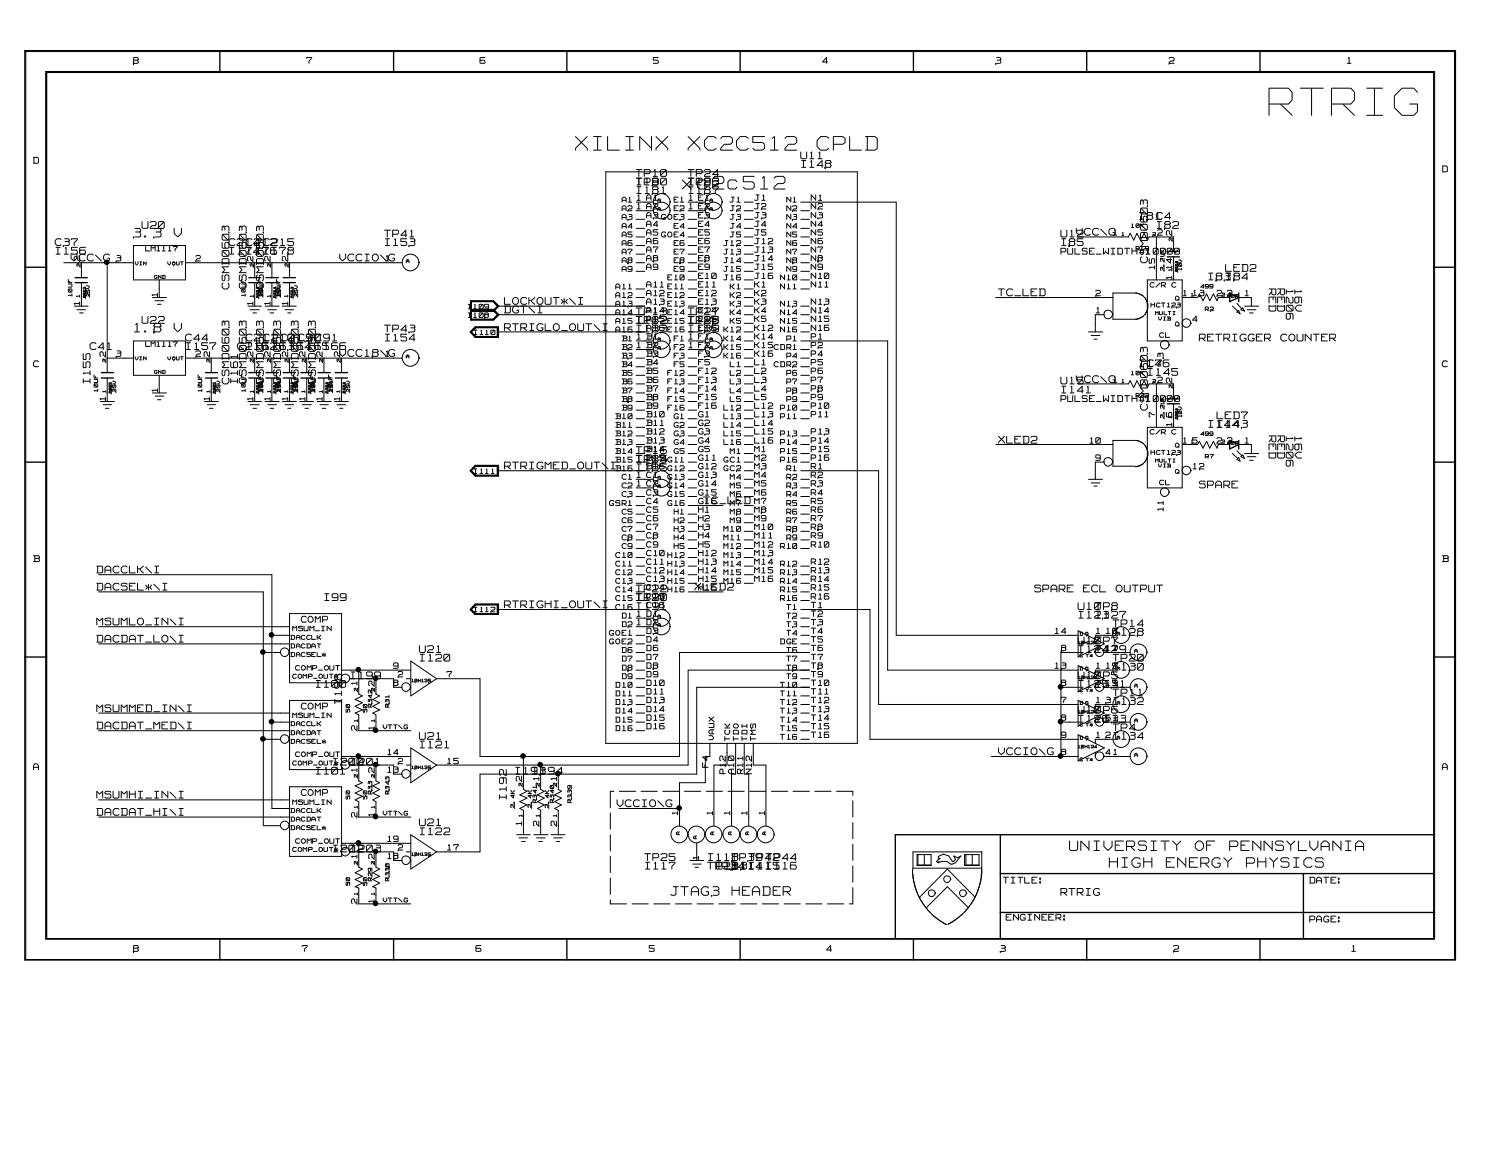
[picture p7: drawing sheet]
<svg xmlns="http://www.w3.org/2000/svg" width="279mm" height="216mm" viewBox="0 0 279 216" stroke-linecap="round" stroke-linejoin="round" font-family="sans-serif">
<defs><g id="words">
<text font-size="10.1" fill="#fff" x="237.5" y="22.5">RTRIG</text>
<g font-size="5.1" fill="#fff">
<text x="107.7" y="28.6">XILINX XC2C512</text>
<text x="152.1" y="28.6">CPLD</text>
</g>
<text font-size="4.8" fill="#fff" x="127.7" y="35.8">xc2c512</text>
<g font-size="3.6" fill="#fff">
<text x="200.2" y="159.6">UNIVERSITY</text>
<text x="223.4" y="159.6">OF PENNSYLVANIA</text>
<text x="207.6" y="162.7">HIGH</text>
<text x="218.2" y="162.7">ENERGY</text>
<text x="233" y="162.7">PHYSICS</text>
</g>
<g font-size="3.2" fill="#fff">
<text x="25" y="44.6">3.3</text>
<text x="32.4" y="44.6">V</text>
<text x="25.1" y="62.4">1.8</text>
<text x="32.6" y="62.4">V</text>
<text x="125.6" y="167.9">JTAG3</text>
<text x="136.7" y="167.9">HEADER</text>
</g>
<g font-size="2.6" fill="#fff">
<text x="149.9" y="29.9">U11</text>
<text x="119" y="34.8">TP9</text>
<text x="119" y="33.2">TP10</text>
<text x="119.2" y="34.8">I180</text>
<text x="128.8" y="34.8">TP23</text>
<text x="128.8" y="33.2">TP24</text>
<text x="128.9" y="34.8">I186</text>
<text x="150" y="31.5">I148</text>
<text x="119.2" y="36.4">I181</text>
<text x="128.9" y="36.4">I187</text>
<text x="213.3" y="41.2">I81C4</text>
<text x="10.3" y="46.1">C37</text>
<text x="10.5" y="47.8">I156</text>
<text x="26.6" y="42.9">U20</text>
<text x="42.8" y="46.1">C214 C215</text>
<text x="43" y="47.8">I174 I178</text>
<text x="46.1" y="46.1">C212</text>
<text x="46.2" y="47.8">I176</text>
<text x="72" y="44.5">TP41</text>
<text x="72.1" y="46.1">I153</text>
<text x="198.5" y="44.5">U12VCC\G</text>
<text x="198.7" y="46.1">I85</text>
<text x="216.6" y="42.9">I82</text>
<text x="13.3" y="49">VCC\G</text>
<text x="63.6" y="49">VCCIO\G</text>
<text x="226.2" y="52.6">I83I84</text>
<text x="229.4" y="51">LED2</text>
<text x="94.4" y="57.2">LOCKOUT*\I</text>
<text x="94.4" y="58.8">DGT\I</text>
<text x="119" y="59.1">TP13</text>
<text x="128.8" y="59.1">TP27</text>
<text x="186.9" y="55.5">TC_LED</text>
<text x="16.8" y="65.6">C41</text>
<text x="26.6" y="60.7">U22</text>
<text x="34.7" y="64">C44</text>
<text x="34.9" y="65.6">I157</text>
<text x="44.4" y="65.6">C216I163 I165</text>
<text x="46.1" y="64">C211 C213</text>
<text x="46.2" y="65.6">I162 I164 I166</text>
<text x="49.3" y="64">C210 C90C91</text>
<text x="72" y="62.3">TP43</text>
<text x="72.1" y="64">I154</text>
<text x="94.4" y="62.1">RTRIGLO_OUT\I</text>
<text x="119" y="60.7">TP12</text>
<text x="119.2" y="62.3">I183</text>
<text x="119.2" y="60.7">I182</text>
<text x="128.8" y="60.7">TP26</text>
<text x="128.9" y="60.7">I188</text>
<text x="128.9" y="62.3">I189</text>
<text x="224.4" y="64">RETRIGGER</text>
<text x="239.7" y="64">COUNTER</text>
<text x="63.6" y="66.9">VCC18\G</text>
<text x="213.3" y="68.8">I146</text>
<text x="214.7" y="68.8">C7</text>
<text x="214.9" y="70.4">I145</text>
<text x="198.5" y="72.1">U15VCC\G</text>
<text x="198.7" y="73.7">I141</text>
<text x="186.9" y="83.1">XLED2</text>
<text x="226.2" y="80.2">I144</text>
<text x="227.8" y="78.6">LED7</text>
<text x="227.9" y="80.2">I143</text>
<text x="94.4" y="88">RTRIGMED_OUT\I</text>
<text x="119" y="86.7">TP15</text>
<text x="119" y="85.1">TP16</text>
<text x="119.2" y="88.3">I185</text>
<text x="119.2" y="86.7">I184</text>
<text x="131.7" y="94.5">TC_LED</text>
<text x="224.4" y="91.5">SPARE</text>
<text x="18.1" y="107.4">DACCLK\I</text>
<text x="18.1" y="110.7">DACSEL*\I</text>
<text x="60.8" y="112.6">I99</text>
<text x="94.4" y="114">RTRIGHI_OUT\I</text>
<text x="119" y="112.6">TP21</text>
<text x="119" y="111">TP22</text>
<text x="119.2" y="112.6">I190</text>
<text x="130" y="110.7">XLED2</text>
<text x="193.6" y="111">SPARE</text>
<text x="202.8" y="111">ECL OUTPUT</text>
<text x="18.1" y="117.2">MSUMLO_IN\I</text>
<text x="119.2" y="114.3">I191</text>
<text x="201.8" y="114.3">U10TP8</text>
<text x="201.9" y="115.9">I123</text>
<text x="205.1" y="115.9">I127</text>
<text x="208.3" y="117.5">TP14</text>
<text x="208.4" y="119.1">I128</text>
<text x="18.1" y="120.4">DACDAT_LO\I</text>
<text x="78.5" y="122.3">U21</text>
<text x="78.7" y="124">I120</text>
<text x="201.8" y="120.7">U10TP7</text>
<text x="201.9" y="122.3">I124</text>
<text x="205.1" y="122.3">I129</text>
<text x="208.3" y="124">TP20</text>
<text x="208.4" y="125.7">I130</text>
<text x="59.2" y="128.9">I100</text>
<text x="65.7" y="127.3">I199</text>
<text x="201.8" y="127.3">U10TP5</text>
<text x="201.9" y="128.9">I125</text>
<text x="205.1" y="128.9">I131</text>
<text x="208.3" y="130.5">TP11</text>
<text x="18.1" y="133.4">MSUMMED_IN\I</text>
<text x="18.1" y="136.7">DACDAT_MED\I</text>
<text x="201.8" y="133.7">U10TP6</text>
<text x="201.9" y="135.4">I126</text>
<text x="205.1" y="135.4">I133</text>
<text x="208.3" y="137">TP4</text>
<text x="208.4" y="132.1">I132</text>
<text x="62.4" y="143.4">I200</text>
<text x="65.7" y="143.4">I201</text>
<text x="78.5" y="138.6">U21</text>
<text x="78.7" y="140.2">I121</text>
<text x="186.9" y="141.5">VCCIO\G</text>
<text x="208.4" y="138.6">I134</text>
<text x="18.1" y="149.6">MSUMHI_IN\I</text>
<text x="59.2" y="145.1">I101</text>
<text x="96.5" y="145.1">I193</text>
<text x="99.7" y="145.1">I194</text>
<text x="18.1" y="152.8">DACDAT_HI\I</text>
<text x="78.5" y="154.8">U21</text>
<text x="115.5" y="151.2">VCCIO\G</text>
<text x="62.4" y="159.7">I202</text>
<text x="65.7" y="159.7">I203</text>
<text x="78.7" y="156.5">I122</text>
<text x="120.6" y="161.3">TP25</text>
<text x="132.6" y="161.3">I118TP39 TP44</text>
<text x="140.1" y="161.3">TP42</text>
<text x="120.8" y="162.9">I117</text>
<text x="132.4" y="162.9">TP28I114 I116</text>
<text x="133.6" y="162.9">TP34</text>
<text x="134.2" y="162.9">I113 I115</text>
<text x="198.5" y="167.8">RTRIG</text>
</g>
<g font-size="2.5" fill="#fff">
<text x="214.7" y="49.2" transform="rotate(-90 214.7 49.2)">CSMD0603</text>
<text x="42.8" y="54.1" transform="rotate(-90 42.8 54.1)">CSMD0603</text>
<text x="46.1" y="54.1" transform="rotate(-90 46.1 54.1)">CSMD0603</text>
<text x="49.3" y="54.1" transform="rotate(-90 49.3 54.1)">CSMD0603</text>
<text x="42.8" y="71.9" transform="rotate(-90 42.8 71.9)">CSMD0603</text>
<text x="46.1" y="71.9" transform="rotate(-90 46.1 71.9)">CSMD0603</text>
<text x="49.3" y="71.9" transform="rotate(-90 49.3 71.9)">CSMD0603</text>
<text x="52.5" y="71.9" transform="rotate(-90 52.5 71.9)">CSMD0603</text>
<text x="55.8" y="71.9" transform="rotate(-90 55.8 71.9)">CSMD0603</text>
<text x="59" y="71.9" transform="rotate(-90 59 71.9)">CSMD0603</text>
<text x="214.7" y="76.8" transform="rotate(-90 214.7 76.8)">CSMD0603</text>
</g>
<g font-size="2.3" fill="#fff">
<text x="237.7" y="54.1" transform="rotate(90 237.7 54.1)">RED</text>
<text x="239.4" y="54.1" transform="rotate(90 239.4 54.1)">RED</text>
<text x="241" y="54.3" transform="rotate(90 241 54.3)">1206</text>
<text x="242.6" y="54.3" transform="rotate(90 242.6 54.3)">16V</text>
<text x="16.6" y="71.7" transform="rotate(-90 16.6 71.7)">I155</text>
<text x="44.2" y="71.7" transform="rotate(-90 44.2 71.7)">I161</text>
<text x="237.7" y="81.6" transform="rotate(90 237.7 81.6)">RED</text>
<text x="239.4" y="81.6" transform="rotate(90 239.4 81.6)">RED</text>
<text x="241" y="81.8" transform="rotate(90 241 81.8)">1206</text>
<text x="242.6" y="81.8" transform="rotate(90 242.6 81.8)">16V</text>
<text x="63.7" y="131.7" transform="rotate(-90 63.7 131.7)">I198</text>
<text x="94.5" y="149.6" transform="rotate(-90 94.5 149.6)">I192</text>
</g>
<g font-size="2.2" fill="#fff">
<text x="25" y="12">8</text>
<text x="57.4" y="12">7</text>
<text x="89.8" y="12">6</text>
<text x="122.3" y="12">5</text>
<text x="153.9" y="12">4</text>
<text x="186.3" y="12">3</text>
<text x="218.8" y="12">2</text>
<text x="252.1" y="12">1</text>
<text x="6.3" y="30.7">D</text>
<text x="269.9" y="32.3">D</text>
<text x="198.5" y="47.8">PULSE_WIDTH=10000</text>
<text x="6.3" y="68.8">C</text>
<text x="269.9" y="68.8">C</text>
<text x="198.5" y="75.4">PULSE_WIDTH=10000</text>
<text x="6.3" y="105.3">B</text>
<text x="269.9" y="105.3">B</text>
<text x="56.4" y="116.7">COMP</text>
<text x="56.4" y="132.9">COMP</text>
<text x="6.3" y="144.3">A</text>
<text x="56.4" y="149.1">COMP</text>
<text x="269.9" y="144.3">A</text>
<text x="187.8" y="165.5">TITLE:</text>
<text x="245.1" y="165.5">DATE:</text>
<text x="188.3" y="172.5">ENGINEER:</text>
<text x="245.1" y="172.8">PAGE:</text>
<text x="25" y="178.3">8</text>
<text x="56.6" y="178.3">7</text>
<text x="89.1" y="178.3">6</text>
<text x="121.5" y="178.3">5</text>
<text x="154.7" y="178.3">4</text>
<text x="187.2" y="178.3">3</text>
<text x="219.6" y="178.3">2</text>
<text x="253" y="178.3">1</text>
</g>
<g font-size="2" fill="#fff">
<text x="119.2" y="39.3">1 A2</text>
<text x="119.2" y="37.7">1 A1</text>
<text x="121" y="41">A3 GOE3</text>
<text x="128.9" y="39.3">1 E2</text>
<text x="128.9" y="37.7">1 E1</text>
<text x="130.7" y="41">E3</text>
<text x="141.2" y="41">J3</text>
<text x="141.2" y="39.3">J2</text>
<text x="141.2" y="37.7">J1</text>
<text x="151.8" y="41">N3</text>
<text x="151.8" y="39.3">N2</text>
<text x="151.8" y="37.7">N1</text>
<text x="121" y="47.4">A7</text>
<text x="121" y="45.8">A6</text>
<text x="121" y="44.2">A5 GOE4</text>
<text x="121" y="42.6">A4</text>
<text x="130.7" y="44.2">E5</text>
<text x="130.7" y="47.4">E7</text>
<text x="130.7" y="45.8">E6</text>
<text x="130.7" y="42.6">E4</text>
<text x="141.2" y="44.2">J5</text>
<text x="141.2" y="42.6">J4</text>
<text x="141.2" y="47.4">J13</text>
<text x="141.2" y="45.8">J12</text>
<text x="151.8" y="47.4">N7</text>
<text x="151.8" y="45.8">N6</text>
<text x="151.8" y="44.2">N5</text>
<text x="151.8" y="42.6">N4</text>
<text x="208.4" y="44.2">1</text>
<text x="216.7" y="44.2">2</text>
<text x="21.8" y="49">3</text>
<text x="36.7" y="49">2</text>
<text x="72.1" y="49">1</text>
<text x="121" y="50.6">A9</text>
<text x="121" y="49">A8</text>
<text x="121" y="53.9">A11 E11</text>
<text x="130.7" y="50.6">E9</text>
<text x="130.7" y="49">E8</text>
<text x="130.7" y="53.9">E11</text>
<text x="130.7" y="52.3">E10</text>
<text x="141.2" y="53.9">K1</text>
<text x="141.2" y="52.3">J16</text>
<text x="141.2" y="50.6">J15</text>
<text x="141.2" y="49">J14</text>
<text x="151.8" y="50.6">N9</text>
<text x="151.8" y="49">N8</text>
<text x="151.8" y="53.9">N11</text>
<text x="151.8" y="52.3">N10</text>
<text x="121" y="58.8">A14 E14</text>
<text x="121" y="57.2">A13 E13</text>
<text x="121" y="55.5">A12 E12</text>
<text x="130.7" y="58.8">E14</text>
<text x="130.7" y="57.2">E13</text>
<text x="130.7" y="55.5">E12</text>
<text x="141.2" y="58.8">K4</text>
<text x="141.2" y="57.2">K3</text>
<text x="141.2" y="55.5">K2</text>
<text x="151.8" y="58.8">N14</text>
<text x="151.8" y="57.2">N13</text>
<text x="205.1" y="55.5">2</text>
<text x="205.1" y="58.8">1</text>
<text x="221.4" y="55.5">1</text>
<text x="223.3" y="55.5">13</text>
<text x="227.8" y="55.5">2</text>
<text x="229.7" y="55.5">2</text>
<text x="233" y="55.5">1</text>
<text x="119.2" y="65.3">1 B2</text>
<text x="119.2" y="63.7">1 B1</text>
<text x="121" y="62.1">A16 E16</text>
<text x="121" y="60.4">A15 E15</text>
<text x="128.9" y="65.3">1 F2</text>
<text x="128.9" y="63.7">1 F1</text>
<text x="130.7" y="62.1">E16</text>
<text x="130.7" y="60.4">E15</text>
<text x="141.2" y="60.4">K5</text>
<text x="141.2" y="65.3">K15 CDR1</text>
<text x="141.2" y="63.7">K14</text>
<text x="141.2" y="62.1">K12</text>
<text x="151.8" y="63.7">P1</text>
<text x="151.8" y="62.1">N16</text>
<text x="151.8" y="60.4">N15</text>
<text x="151.8" y="65.3">P2</text>
<text x="223.2" y="60.4">4</text>
<text x="21.8" y="66.9">3</text>
<text x="36.7" y="66.9">2</text>
<text x="72.1" y="66.9">1</text>
<text x="121" y="71.8">B6</text>
<text x="121" y="70.1">B5</text>
<text x="121" y="68.5">B4</text>
<text x="121" y="66.9">B3</text>
<text x="130.7" y="68.5">F5</text>
<text x="130.7" y="66.9">F3</text>
<text x="130.7" y="71.8">F13</text>
<text x="130.7" y="70.1">F12</text>
<text x="141.2" y="71.8">L3</text>
<text x="141.2" y="70.1">L2</text>
<text x="141.2" y="68.5">L1</text>
<text x="141.2" y="66.9">K16</text>
<text x="151.8" y="71.8">P7</text>
<text x="151.8" y="70.1">P6</text>
<text x="151.8" y="66.9">P4</text>
<text x="151.8" y="68.5">P5</text>
<text x="208.4" y="71.8">1</text>
<text x="216.7" y="71.8">2</text>
<text x="121" y="76.6">B9</text>
<text x="121" y="75">B8</text>
<text x="121" y="73.4">B7</text>
<text x="130.7" y="76.6">F16</text>
<text x="130.7" y="75">F15</text>
<text x="130.7" y="73.4">F14</text>
<text x="141.2" y="75">L5</text>
<text x="141.2" y="73.4">L4</text>
<text x="141.2" y="76.6">L12</text>
<text x="151.8" y="75">P9</text>
<text x="151.8" y="73.4">P8</text>
<text x="151.8" y="76.6">P10</text>
<text x="121" y="83.1">B13</text>
<text x="121" y="81.5">B12</text>
<text x="121" y="79.8">B11</text>
<text x="121" y="78.2">B10</text>
<text x="130.7" y="83.1">G4</text>
<text x="130.7" y="81.5">G3</text>
<text x="130.7" y="79.8">G2</text>
<text x="130.7" y="78.2">G1</text>
<text x="141.2" y="83.1">L16</text>
<text x="141.2" y="81.5">L15</text>
<text x="141.2" y="79.8">L14</text>
<text x="141.2" y="78.2">L13</text>
<text x="151.8" y="83.1">P14</text>
<text x="151.8" y="81.5">P13</text>
<text x="151.8" y="78.2">P11</text>
<text x="204" y="83.1">10</text>
<text x="221.4" y="83.1">1</text>
<text x="223.2" y="83.1">5</text>
<text x="227.8" y="83.1">2</text>
<text x="229.7" y="83.1">2</text>
<text x="233" y="83.1">1</text>
<text x="119.2" y="89.6">1 C1</text>
<text x="121" y="88">B16 G12</text>
<text x="121" y="86.4">B15 G11</text>
<text x="121" y="84.8">B14</text>
<text x="130.7" y="84.8">G5</text>
<text x="130.7" y="89.6">G13</text>
<text x="130.7" y="88">G12</text>
<text x="130.7" y="86.4">G11</text>
<text x="141.2" y="89.6">M4</text>
<text x="141.2" y="84.8">M1</text>
<text x="141.2" y="88">M3</text>
<text x="141.2" y="86.4">M2</text>
<text x="151.8" y="89.6">R2</text>
<text x="151.8" y="88">R1</text>
<text x="151.8" y="86.4">P16</text>
<text x="151.8" y="84.8">P15</text>
<text x="205.1" y="86.4">9</text>
<text x="223.3" y="88">12</text>
<text x="119.2" y="91.2">1 C2</text>
<text x="121" y="92.9">C3</text>
<text x="121" y="94.5">C4</text>
<text x="130.7" y="94.5">G16</text>
<text x="130.7" y="92.9">G15</text>
<text x="130.7" y="91.2">G14</text>
<text x="141.2" y="94.5">M7</text>
<text x="141.2" y="92.9">M6</text>
<text x="141.2" y="91.2">M5</text>
<text x="151.8" y="94.5">R5</text>
<text x="151.8" y="92.9">R4</text>
<text x="151.8" y="91.2">R3</text>
<text x="121" y="100.9">C8</text>
<text x="121" y="99.3">C7</text>
<text x="121" y="97.7">C6</text>
<text x="121" y="96.1">C5</text>
<text x="130.7" y="100.9">H4</text>
<text x="130.7" y="99.3">H3</text>
<text x="130.7" y="97.7">H2</text>
<text x="130.7" y="96.1">H1</text>
<text x="141.2" y="97.7">M9</text>
<text x="141.2" y="96.1">M8</text>
<text x="141.2" y="100.9">M11</text>
<text x="141.2" y="99.3">M10</text>
<text x="151.8" y="100.9">R9</text>
<text x="151.8" y="99.3">R8</text>
<text x="151.8" y="97.7">R7</text>
<text x="151.8" y="96.1">R6</text>
<text x="121" y="102.6">C9</text>
<text x="121" y="107.4">C12 H14</text>
<text x="121" y="105.8">C11 H13</text>
<text x="121" y="104.2">C10 H12</text>
<text x="130.7" y="102.6">H5</text>
<text x="130.7" y="107.4">H14</text>
<text x="130.7" y="105.8">H13</text>
<text x="130.7" y="104.2">H12</text>
<text x="141.2" y="107.4">M15</text>
<text x="141.2" y="105.8">M14</text>
<text x="141.2" y="104.2">M13</text>
<text x="141.2" y="102.6">M12</text>
<text x="151.8" y="107.4">R13</text>
<text x="151.8" y="105.8">R12</text>
<text x="151.8" y="102.6">R10</text>
<text x="121" y="114">C16</text>
<text x="121" y="112.4">C15</text>
<text x="121" y="110.7">C14 H16</text>
<text x="121" y="109.1">C13 H15</text>
<text x="130.7" y="110.7">H16</text>
<text x="130.7" y="109.1">H15</text>
<text x="141.2" y="109.1">M16</text>
<text x="151.8" y="114">T1</text>
<text x="151.8" y="112.4">R16</text>
<text x="151.8" y="110.7">R15</text>
<text x="151.8" y="109.1">R14</text>
<text x="119.2" y="117.2">1 D2</text>
<text x="119.2" y="115.6">1 D1</text>
<text x="121" y="118.8">D3</text>
<text x="151.8" y="118.8">T4</text>
<text x="151.8" y="117.2">T3</text>
<text x="151.8" y="115.6">T2</text>
<text x="197.4" y="118.8">14</text>
<text x="205.1" y="118.8">1</text>
<text x="207" y="118.8">18</text>
<text x="73.7" y="125.3">9</text>
<text x="121" y="125.3">D8</text>
<text x="121" y="123.7">D7</text>
<text x="121" y="122">D6</text>
<text x="121" y="120.4">D4</text>
<text x="151.8" y="125.3">T8</text>
<text x="151.8" y="123.7">T7</text>
<text x="151.8" y="122">T6</text>
<text x="151.8" y="120.4">T5</text>
<text x="197.4" y="125.3">13</text>
<text x="198.6" y="122">8</text>
<text x="205.1" y="125.3">1</text>
<text x="207" y="125.3">19</text>
<text x="207" y="122">171</text>
<text x="73.7" y="128.5">8</text>
<text x="74.5" y="126.9">2</text>
<text x="83.6" y="126.9">7</text>
<text x="121" y="126.9">D9</text>
<text x="121" y="131.7">D13</text>
<text x="121" y="130.1">D11</text>
<text x="121" y="128.5">D10</text>
<text x="151.8" y="126.9">T9</text>
<text x="151.8" y="131.7">T12</text>
<text x="151.8" y="130.1">T11</text>
<text x="151.8" y="128.5">T10</text>
<text x="198.6" y="128.5">8</text>
<text x="198.6" y="131.7">7</text>
<text x="205.1" y="131.7">1</text>
<text x="206.9" y="131.7">3</text>
<text x="207" y="128.5">151</text>
<text x="121" y="136.7">D16</text>
<text x="121" y="135">D15</text>
<text x="121" y="133.4">D14</text>
<text x="151.8" y="136.7">T15</text>
<text x="151.8" y="135">T14</text>
<text x="151.8" y="133.4">T13</text>
<text x="198.6" y="135">8</text>
<text x="206.9" y="135">5</text>
<text x="208.4" y="135">1</text>
<text x="72.6" y="141.5">14</text>
<text x="74.5" y="143.2">2</text>
<text x="83.7" y="143.2">15</text>
<text x="151.8" y="138.3">T16</text>
<text x="198.6" y="138.3">9</text>
<text x="198.6" y="141.5">8</text>
<text x="205.1" y="138.3">1</text>
<text x="206.9" y="141.5">4</text>
<text x="206.9" y="138.3">2</text>
<text x="208.4" y="141.5">1</text>
<text x="72.6" y="144.8">13</text>
<text x="72.6" y="161">18</text>
<text x="72.6" y="157.7">19</text>
<text x="74.5" y="159.3">2</text>
<text x="83.7" y="159.3">17</text>
</g>
<g font-size="1.9" fill="#fff">
<text x="116.4" y="41.2">A3</text>
<text x="116.4" y="38">A1</text>
<text x="116.4" y="39.6">A2</text>
<text x="126.2" y="38">E1</text>
<text x="126.2" y="39.6">E2</text>
<text x="136.7" y="39.6">J2</text>
<text x="136.7" y="41.2">J3</text>
<text x="136.7" y="38">J1</text>
<text x="147.2" y="39.6">N2</text>
<text x="147.2" y="41.2">N3</text>
<text x="147.2" y="38">N1</text>
<text x="116.4" y="46.1">A6</text>
<text x="116.4" y="44.5">A5</text>
<text x="116.4" y="42.9">A4</text>
<text x="116.4" y="47.8">A7</text>
<text x="126.2" y="47.8">E7</text>
<text x="126.2" y="46.1">E6</text>
<text x="126.2" y="42.9">E4</text>
<text x="135.5" y="47.8">J13</text>
<text x="135.5" y="46.1">J12</text>
<text x="136.7" y="44.5">J5</text>
<text x="136.7" y="42.9">J4</text>
<text x="147.2" y="47.8">N7</text>
<text x="147.2" y="46.1">N6</text>
<text x="147.2" y="44.5">N5</text>
<text x="147.2" y="42.9">N4</text>
<text x="116.4" y="51">A9</text>
<text x="116.4" y="49.4">A8</text>
<text x="125" y="52.6">E10</text>
<text x="126.2" y="51">E9</text>
<text x="126.2" y="49.4">E8</text>
<text x="135.5" y="51">J15</text>
<text x="135.5" y="52.6">J16</text>
<text x="135.5" y="49.4">J14</text>
<text x="146" y="52.6">N10</text>
<text x="147.2" y="51">N9</text>
<text x="147.2" y="49.4">N8</text>
<text x="115.2" y="54.3">A11</text>
<text x="115.2" y="55.9">A12</text>
<text x="115.2" y="59.1">A14</text>
<text x="115.2" y="57.5">A13</text>
<text x="136.7" y="54.3">K1</text>
<text x="136.7" y="55.9">K2</text>
<text x="136.7" y="57.5">K3</text>
<text x="136.7" y="59.1">K4</text>
<text x="146" y="54.3">N11</text>
<text x="146" y="57.5">N13</text>
<text x="146" y="59.1">N14</text>
<text x="115.2" y="60.7">A15</text>
<text x="115.2" y="62.3">A16</text>
<text x="116.4" y="64">B1</text>
<text x="116.4" y="65.6">B2</text>
<text x="126.2" y="65.6">F2</text>
<text x="126.2" y="64">F1</text>
<text x="135.5" y="62.3">K12</text>
<text x="135.5" y="64">K14</text>
<text x="135.5" y="65.6">K15</text>
<text x="136.7" y="60.7">K5</text>
<text x="146" y="60.7">N15</text>
<text x="146" y="62.3">N16</text>
<text x="147.2" y="64">P1</text>
<text x="116.4" y="70.4">B5</text>
<text x="116.4" y="68.8">B4</text>
<text x="116.4" y="67.2">B3</text>
<text x="125" y="70.4">F12</text>
<text x="126.2" y="67.2">F3</text>
<text x="126.2" y="68.8">F5</text>
<text x="135.5" y="67.2">K16</text>
<text x="136.7" y="70.4">L2</text>
<text x="136.7" y="68.8">L1</text>
<text x="144.9" y="68.8">CDR2</text>
<text x="147.2" y="67.2">P4</text>
<text x="147.2" y="70.4">P6</text>
<text x="116.4" y="72.1">B6</text>
<text x="116.4" y="73.7">B7</text>
<text x="116.4" y="77">B9</text>
<text x="116.4" y="75.4">B8</text>
<text x="125" y="72.1">F13</text>
<text x="125" y="75.4">F15</text>
<text x="125" y="77">F16</text>
<text x="125" y="73.7">F14</text>
<text x="135.5" y="77">L12</text>
<text x="136.7" y="72.1">L3</text>
<text x="136.7" y="75.4">L5</text>
<text x="136.7" y="73.7">L4</text>
<text x="146" y="77">P10</text>
<text x="147.2" y="73.7">P8</text>
<text x="147.2" y="75.4">P9</text>
<text x="147.2" y="72.1">P7</text>
<text x="115.2" y="81.8">B12</text>
<text x="115.2" y="80.2">B11</text>
<text x="115.2" y="78.6">B10</text>
<text x="115.2" y="83.4">B13</text>
<text x="126.2" y="78.6">G1</text>
<text x="126.2" y="80.2">G2</text>
<text x="126.2" y="81.8">G3</text>
<text x="126.2" y="83.4">G4</text>
<text x="135.5" y="78.6">L13</text>
<text x="135.5" y="81.8">L15</text>
<text x="135.5" y="80.2">L14</text>
<text x="135.5" y="83.4">L16</text>
<text x="146" y="78.6">P11</text>
<text x="146" y="81.8">P13</text>
<text x="146" y="83.4">P14</text>
<text x="115.2" y="88.3">B16</text>
<text x="115.2" y="86.7">B15</text>
<text x="115.2" y="85.1">B14</text>
<text x="116.4" y="89.9">C1</text>
<text x="125" y="89.9">G13</text>
<text x="126.2" y="85.1">G5</text>
<text x="135.5" y="88.3">GC2</text>
<text x="135.5" y="86.7">GC1</text>
<text x="136.7" y="89.9">M4</text>
<text x="136.7" y="85.1">M1</text>
<text x="146" y="85.1">P15</text>
<text x="146" y="86.7">P16</text>
<text x="147.2" y="89.9">R2</text>
<text x="147.2" y="88.3">R1</text>
<text x="114" y="94.8">GSR1</text>
<text x="116.4" y="93.1">C3</text>
<text x="116.4" y="91.5">C2</text>
<text x="125" y="94.8">G16</text>
<text x="125" y="93.1">G15</text>
<text x="125" y="91.5">G14</text>
<text x="136.7" y="94.8">M7</text>
<text x="136.7" y="91.5">M5</text>
<text x="136.7" y="93.1">M6</text>
<text x="147.2" y="94.8">R5</text>
<text x="147.2" y="93.1">R4</text>
<text x="147.2" y="91.5">R3</text>
<text x="116.4" y="101.3">C8</text>
<text x="116.4" y="99.7">C7</text>
<text x="116.4" y="98">C6</text>
<text x="116.4" y="96.4">C5</text>
<text x="126.2" y="99.7">H3</text>
<text x="126.2" y="101.3">H4</text>
<text x="126.2" y="96.4">H1</text>
<text x="126.2" y="98">H2</text>
<text x="135.5" y="99.7">M10</text>
<text x="135.5" y="101.3">M11</text>
<text x="136.7" y="98">M9</text>
<text x="136.7" y="96.4">M8</text>
<text x="147.2" y="98">R7</text>
<text x="147.2" y="101.3">R9</text>
<text x="147.2" y="99.7">R8</text>
<text x="147.2" y="96.4">R6</text>
<text x="115.2" y="104.6">C10</text>
<text x="115.2" y="107.8">C12</text>
<text x="115.2" y="106.2">C11</text>
<text x="116.4" y="102.9">C9</text>
<text x="126.2" y="102.9">H5</text>
<text x="135.5" y="107.8">M15</text>
<text x="135.5" y="106.2">M14</text>
<text x="135.5" y="102.9">M12</text>
<text x="135.5" y="104.6">M13</text>
<text x="146" y="106.2">R12</text>
<text x="146" y="107.8">R13</text>
<text x="146" y="102.9">R10</text>
<text x="115.2" y="111">C14</text>
<text x="115.2" y="112.6">C15</text>
<text x="115.2" y="109.4">C13</text>
<text x="135.5" y="109.4">M16</text>
<text x="146" y="112.6">R16</text>
<text x="146" y="111">R15</text>
<text x="146" y="109.4">R14</text>
<text x="114" y="119.1">GOE1</text>
<text x="115.2" y="114.3">C16</text>
<text x="116.4" y="115.9">D1</text>
<text x="116.4" y="117.5">D2</text>
<text x="147.2" y="114.3">T1</text>
<text x="147.2" y="117.5">T3</text>
<text x="147.2" y="119.1">T4</text>
<text x="147.2" y="115.9">T2</text>
<text x="114" y="120.7">GOE2</text>
<text x="116.4" y="124">D7</text>
<text x="116.4" y="122.3">D6</text>
<text x="116.4" y="125.7">D8</text>
<text x="146" y="120.7">DGE</text>
<text x="147.2" y="122.3">T6</text>
<text x="147.2" y="124">T7</text>
<text x="147.2" y="125.7">T8</text>
<text x="115.2" y="128.9">D10</text>
<text x="115.2" y="130.5">D11</text>
<text x="116.4" y="127.3">D9</text>
<text x="146" y="130.5">T11</text>
<text x="146" y="128.9">T10</text>
<text x="147.2" y="127.3">T9</text>
<text x="115.2" y="133.7">D14</text>
<text x="115.2" y="137">D16</text>
<text x="115.2" y="135.4">D15</text>
<text x="115.2" y="132.1">D13</text>
<text x="146" y="137">T15</text>
<text x="146" y="132.1">T12</text>
<text x="146" y="133.7">T13</text>
<text x="146" y="135.4">T14</text>
<text x="146" y="138.6">T16</text>
</g>
<g font-size="1.7" fill="#fff">
<text x="27.3" y="47.1">LM1117</text>
<text x="215.2" y="53.9">C/R</text>
<text x="219.3" y="53.9">C</text>
<text x="87.6" y="59.5">I108</text>
<text x="87.6" y="57.9">I109</text>
<text x="27.3" y="64.9">LM1117</text>
<text x="88.7" y="62.7">I110</text>
<text x="217" y="63.3">CL</text>
<text x="215.2" y="81.4">C/R</text>
<text x="219.3" y="81.4">C</text>
<text x="88.7" y="88.7">I111</text>
<text x="217" y="90.9">CL</text>
<text x="54.8" y="118.2">MSUM_IN</text>
<text x="88.7" y="114.6">I112</text>
<text x="55.3" y="125.6">COMP_OUT</text>
<text x="54.8" y="134.5">MSUM_IN</text>
<text x="55.3" y="141.7">COMP_OUT</text>
<text x="132.2" y="143.7" transform="rotate(-90 132.2 143.7)">F4</text>
<text x="133.4" y="138.5" transform="rotate(-90 133.4 138.5)">VAUX</text>
<text x="136.4" y="138.7" transform="rotate(-90 136.4 138.7)">TCK</text>
<text x="138" y="138.7" transform="rotate(-90 138 138.7)">TDO</text>
<text x="141.2" y="138.7" transform="rotate(-90 141.2 138.7)">TMS</text>
<text x="135.5" y="144.9" transform="rotate(-90 135.5 144.9)">P12</text>
<text x="137.1" y="144.9" transform="rotate(-90 137.1 144.9)">A10</text>
<text x="138.8" y="144.9" transform="rotate(-90 138.8 144.9)">R11</text>
<text x="140.4" y="144.9" transform="rotate(-90 140.4 144.9)">N12</text>
<text x="54.8" y="150.7">MSUM_IN</text>
<text x="55.3" y="158">COMP_OUT</text>
</g>
<g font-size="1.6" fill="#fff">
<text x="215.7" y="50.4" transform="rotate(-90 215.7 50.4)">15</text>
<text x="218.9" y="50.4" transform="rotate(-90 218.9 50.4)">14</text>
<text x="215.4" y="57.7">HCT123</text>
<text x="220" y="56.4">Q</text>
<text x="220" y="61.2">Q</text>
<text x="220" y="83.9">Q</text>
<text x="215.4" y="85.3">HCT123</text>
<text x="220" y="88.8">Q</text>
<text x="54.4" y="119.9">DACCLK</text>
<text x="54.4" y="123.1">DACSEL*</text>
<text x="54.4" y="121.5">DACDAT</text>
<text x="54.8" y="127.2">COMP_OUT*</text>
<text x="54.4" y="136.1">DACCLK</text>
<text x="54.4" y="137.8">DACDAT</text>
<text x="71.7" y="136.7">VTT\G</text>
<text x="54.4" y="139.4">DACSEL*</text>
<text x="54.8" y="143.4">COMP_OUT*</text>
<text x="139.5" y="138.7" transform="rotate(-90 139.5 138.7)">TDI</text>
<text x="54.4" y="152.3">DACCLK</text>
<text x="54.4" y="155.5">DACSEL*</text>
<text x="54.4" y="153.9">DACDAT</text>
<text x="71.7" y="152.8">VTT\G</text>
<text x="54.8" y="159.6">COMP_OUT*</text>
<text x="71.7" y="169.1">VTT\G</text>
</g>
<g font-size="1.4" fill="#fff">
<text x="211.7" y="42.7">10K</text>
<text x="212.6" y="46.9">R19</text>
<text x="217.8" y="50.6" transform="rotate(-90 217.8 50.6)">2.2UF</text>
<text x="13.5" y="55.5" transform="rotate(-90 13.5 55.5)">10UF</text>
<text x="45.9" y="55.5" transform="rotate(-90 45.9 55.5)">10UF</text>
<text x="49.1" y="55.5" transform="rotate(-90 49.1 55.5)">10UF</text>
<text x="52.4" y="55.5" transform="rotate(-90 52.4 55.5)">10UF</text>
<text x="224.7" y="54">499</text>
<text x="225.6" y="58.3">R2</text>
<text x="211.7" y="70.3">10K</text>
<text x="18.3" y="73.3" transform="rotate(-90 18.3 73.3)">10UF</text>
<text x="37.8" y="73.3" transform="rotate(-90 37.8 73.3)">10UF</text>
<text x="45.9" y="73.3" transform="rotate(-90 45.9 73.3)">10UF</text>
<text x="49.1" y="73.3" transform="rotate(-90 49.1 73.3)">10UF</text>
<text x="52.4" y="73.3" transform="rotate(-90 52.4 73.3)">10UF</text>
<text x="55.6" y="73.3" transform="rotate(-90 55.6 73.3)">10UF</text>
<text x="58.8" y="73.3" transform="rotate(-90 58.8 73.3)">10UF</text>
<text x="62.1" y="73.3" transform="rotate(-90 62.1 73.3)">10UF</text>
<text x="212.6" y="74.4">R22</text>
<text x="217.8" y="78.2" transform="rotate(-90 217.8 78.2)">2.2UF</text>
<text x="224.7" y="81.6">499</text>
<text x="225.6" y="85.9">R7</text>
<text x="69.6" y="132.4" transform="rotate(-90 69.6 132.4)">R3422</text>
<text x="69.6" y="148.7" transform="rotate(-90 69.6 148.7)">R33</text>
<text x="72.8" y="148.7" transform="rotate(-90 72.8 148.7)">R343</text>
<text x="96.3" y="151.2" transform="rotate(-90 96.3 151.2)">2.4K</text>
<text x="99.5" y="151.2" transform="rotate(-90 99.5 151.2)">2.4K</text>
<text x="100.4" y="150.3" transform="rotate(-90 100.4 150.3)">R341</text>
<text x="102.7" y="151.2" transform="rotate(-90 102.7 151.2)">2.4K</text>
<text x="103.6" y="150.3" transform="rotate(-90 103.6 150.3)">R340</text>
<text x="106.9" y="150.3" transform="rotate(-90 106.9 150.3)">R339</text>
<text x="69.6" y="164.9" transform="rotate(-90 69.6 164.9)">R29</text>
<text x="72.8" y="164.9" transform="rotate(-90 72.8 164.9)">R338</text>
</g>
<g font-size="1.3" fill="#fff">
<text x="218.7" y="44" transform="rotate(-90 218.7 44)">2</text>
<text x="14.3" y="48.9" transform="rotate(-90 14.3 48.9)">2</text>
<text x="46.7" y="48.9" transform="rotate(-90 46.7 48.9)">2</text>
<text x="50" y="48.9" transform="rotate(-90 50 48.9)">2</text>
<text x="53.3" y="48.9" transform="rotate(-90 53.3 48.9)">2</text>
<text x="19.1" y="66.7" transform="rotate(-90 19.1 66.7)">2</text>
<text x="38.6" y="66.7" transform="rotate(-90 38.6 66.7)">2</text>
<text x="46.7" y="66.7" transform="rotate(-90 46.7 66.7)">2</text>
<text x="50" y="66.7" transform="rotate(-90 50 66.7)">2</text>
<text x="53.3" y="66.7" transform="rotate(-90 53.3 66.7)">2</text>
<text x="56.5" y="66.7" transform="rotate(-90 56.5 66.7)">2</text>
<text x="59.7" y="66.7" transform="rotate(-90 59.7 66.7)">2</text>
<text x="63" y="66.7" transform="rotate(-90 63 66.7)">2</text>
<text x="217.1" y="67" transform="rotate(-90 217.1 67)">3</text>
<text x="218.7" y="71.6" transform="rotate(-90 218.7 71.6)">2</text>
<text x="215.5" y="78.1" transform="rotate(-90 215.5 78.1)">7</text>
<text x="218.7" y="78.1" transform="rotate(-90 218.7 78.1)">6</text>
<text x="217.1" y="95.7" transform="rotate(-90 217.1 95.7)">11</text>
<text x="66.2" y="136.7" transform="rotate(-90 66.2 136.7)">2</text>
<text x="69.4" y="144.6" transform="rotate(-90 69.4 144.6)">2</text>
<text x="97" y="146.2" transform="rotate(-90 97 146.2)">2</text>
<text x="66.2" y="153" transform="rotate(-90 66.2 153)">2</text>
<text x="100.2" y="154.6" transform="rotate(-90 100.2 154.6)">2</text>
<text x="103.5" y="154.6" transform="rotate(-90 103.5 154.6)">2</text>
<text x="69.4" y="160.8" transform="rotate(-90 69.4 160.8)">2</text>
<text x="66.2" y="169.2" transform="rotate(-90 66.2 169.2)">2</text>
</g>
<g font-size="1.2" fill="#fff">
<text x="123.1" y="39.5">A</text>
<text x="123.1" y="37.9">A</text>
<text x="132.8" y="39.5">A</text>
<text x="132.8" y="37.9">A</text>
<text x="25.3" y="49.7">VIN</text>
<text x="28.9" y="52.2">GND</text>
<text x="31.4" y="49.7">VOUT</text>
<text x="76" y="49.3">A</text>
<text x="216.2" y="59">MULTI</text>
<text x="123.1" y="65.5">A</text>
<text x="123.1" y="63.9">A</text>
<text x="132.8" y="65.5">A</text>
<text x="132.8" y="63.9">A</text>
<text x="216.8" y="60">VIB</text>
<text x="25.3" y="67.5">VIN</text>
<text x="28.9" y="70">GND</text>
<text x="31.4" y="67.5">VOUT</text>
<text x="76" y="67.1">A</text>
<text x="123.1" y="89.8">A</text>
<text x="216.2" y="86.6">MULTI</text>
<text x="216.8" y="87.6">VIB</text>
<text x="123.1" y="91.4">A</text>
<text x="123.1" y="117.4">A</text>
<text x="123.1" y="115.8">A</text>
<text x="209" y="119">A</text>
<text x="209" y="125.6">A</text>
<text x="212.3" y="122.3">A</text>
<text x="212.3" y="128.8">A</text>
<text x="209" y="132">A</text>
<text x="212.3" y="135.3">A</text>
<text x="209" y="138.5">A</text>
<text x="212.3" y="141.7">A</text>
</g>
<g font-size="1.1" fill="#fff">
<text x="210" y="44.1">1</text>
<text x="215.7" y="44.1">2</text>
<text x="221.1" y="50.6" transform="rotate(-90 221.1 50.6)">10V</text>
<text x="16.8" y="55.5" transform="rotate(-90 16.8 55.5)">25V</text>
<text x="49.2" y="55.5" transform="rotate(-90 49.2 55.5)">25V</text>
<text x="52.5" y="55.5" transform="rotate(-90 52.5 55.5)">25V</text>
<text x="55.7" y="55.5" transform="rotate(-90 55.7 55.5)">25V</text>
<text x="222.9" y="55.5">1</text>
<text x="228.7" y="55.5">2</text>
<text x="230" y="55.7">AN</text>
<text x="230.5" y="55.7">CA</text>
<text x="210" y="71.6">1</text>
<text x="215.7" y="71.6">2</text>
<text x="21.7" y="73.3" transform="rotate(-90 21.7 73.3)">25V</text>
<text x="41.1" y="73.3" transform="rotate(-90 41.1 73.3)">25V</text>
<text x="49.2" y="73.3" transform="rotate(-90 49.2 73.3)">25V</text>
<text x="52.5" y="73.3" transform="rotate(-90 52.5 73.3)">25V</text>
<text x="55.7" y="73.3" transform="rotate(-90 55.7 73.3)">25V</text>
<text x="58.9" y="73.3" transform="rotate(-90 58.9 73.3)">25V</text>
<text x="62.2" y="73.3" transform="rotate(-90 62.2 73.3)">25V</text>
<text x="65.4" y="73.3" transform="rotate(-90 65.4 73.3)">25V</text>
<text x="221.1" y="78.1" transform="rotate(-90 221.1 78.1)">10V</text>
<text x="222.9" y="83">1</text>
<text x="228.7" y="83">2</text>
<text x="230" y="83.2">AN</text>
<text x="230.5" y="83.2">CA</text>
<text x="202.1" y="119">D Q</text>
<text x="202.1" y="125.5">D Q</text>
<text x="202.1" y="123">C Y*</text>
<text x="202.1" y="131.9">D Q</text>
<text x="202.1" y="129.5">C Y*</text>
<text x="65.3" y="133.4" transform="rotate(-90 65.3 133.4)">50</text>
<text x="68.5" y="133.4" transform="rotate(-90 68.5 133.4)">50</text>
<text x="72.6" y="132.4" transform="rotate(-90 72.6 132.4)">R31</text>
<text x="202.1" y="136">C Y*</text>
<text x="202.1" y="138.4">D Q</text>
<text x="202.1" y="142.5">C Y*</text>
<text x="65.3" y="149.6" transform="rotate(-90 65.3 149.6)">50</text>
<text x="68.5" y="149.6" transform="rotate(-90 68.5 149.6)">50</text>
<text x="65.3" y="165.8" transform="rotate(-90 65.3 165.8)">50</text>
<text x="68.5" y="165.8" transform="rotate(-90 68.5 165.8)">50</text>
</g>
<g font-size="1" fill="#fff">
<text x="201.8" y="120.7">10H124</text>
<text x="77" y="127.8">10H125</text>
<text x="201.8" y="127.2">10H124</text>
<text x="201.8" y="133.6">10H124</text>
<text x="201.8" y="140.1">10H124</text>
<text x="77" y="144">10H125</text>
<text x="77" y="160.3">10H125</text>
</g>
<g font-size=".7" fill="#fff">
<text x="219" y="45" transform="rotate(-90 219 45)">2</text>
<text x="14.6" y="49.9" transform="rotate(-90 14.6 49.9)">2</text>
<text x="47.1" y="49.9" transform="rotate(-90 47.1 49.9)">2</text>
<text x="50.3" y="49.9" transform="rotate(-90 50.3 49.9)">2</text>
<text x="53.6" y="49.9" transform="rotate(-90 53.6 49.9)">2</text>
<text x="218.3" y="52.3" transform="rotate(-90 218.3 52.3)">1</text>
<text x="220.3" y="50.8" transform="rotate(-90 220.3 50.8)">0603</text>
<text x="13.9" y="57.2" transform="rotate(-90 13.9 57.2)">1</text>
<text x="15.9" y="55.7" transform="rotate(-90 15.9 55.7)">0805</text>
<text x="28.4" y="55.5" transform="rotate(-90 28.4 55.5)">1</text>
<text x="46.3" y="57.2" transform="rotate(-90 46.3 57.2)">1</text>
<text x="48.3" y="55.7" transform="rotate(-90 48.3 55.7)">0603</text>
<text x="49.5" y="57.2" transform="rotate(-90 49.5 57.2)">1</text>
<text x="51.6" y="55.7" transform="rotate(-90 51.6 55.7)">0603</text>
<text x="52.8" y="57.2" transform="rotate(-90 52.8 57.2)">1</text>
<text x="54.8" y="55.7" transform="rotate(-90 54.8 55.7)">0603</text>
<text x="19.5" y="67.7" transform="rotate(-90 19.5 67.7)">2</text>
<text x="38.9" y="67.7" transform="rotate(-90 38.9 67.7)">2</text>
<text x="47.1" y="67.7" transform="rotate(-90 47.1 67.7)">2</text>
<text x="50.3" y="67.7" transform="rotate(-90 50.3 67.7)">2</text>
<text x="53.6" y="67.7" transform="rotate(-90 53.6 67.7)">2</text>
<text x="56.8" y="67.7" transform="rotate(-90 56.8 67.7)">2</text>
<text x="60" y="67.7" transform="rotate(-90 60 67.7)">2</text>
<text x="63.3" y="67.7" transform="rotate(-90 63.3 67.7)">2</text>
<text x="18.7" y="75" transform="rotate(-90 18.7 75)">1</text>
<text x="20.7" y="73.6" transform="rotate(-90 20.7 73.6)">0805</text>
<text x="28.4" y="73.4" transform="rotate(-90 28.4 73.4)">1</text>
<text x="38.2" y="75" transform="rotate(-90 38.2 75)">1</text>
<text x="40.2" y="73.6" transform="rotate(-90 40.2 73.6)">0805</text>
<text x="46.3" y="75" transform="rotate(-90 46.3 75)">1</text>
<text x="48.3" y="73.6" transform="rotate(-90 48.3 73.6)">0603</text>
<text x="49.5" y="75" transform="rotate(-90 49.5 75)">1</text>
<text x="51.6" y="73.6" transform="rotate(-90 51.6 73.6)">0603</text>
<text x="52.8" y="75" transform="rotate(-90 52.8 75)">1</text>
<text x="54.8" y="73.6" transform="rotate(-90 54.8 73.6)">0603</text>
<text x="56" y="75" transform="rotate(-90 56 75)">1</text>
<text x="58.1" y="73.6" transform="rotate(-90 58.1 73.6)">0603</text>
<text x="59.3" y="75" transform="rotate(-90 59.3 75)">1</text>
<text x="61.3" y="73.6" transform="rotate(-90 61.3 73.6)">0603</text>
<text x="62.6" y="75" transform="rotate(-90 62.6 75)">1</text>
<text x="64.5" y="73.6" transform="rotate(-90 64.5 73.6)">0603</text>
<text x="219" y="72.6" transform="rotate(-90 219 72.6)">2</text>
<text x="218.3" y="79.8" transform="rotate(-90 218.3 79.8)">1</text>
<text x="220.3" y="78.4" transform="rotate(-90 220.3 78.4)">0603</text>
<text x="65.8" y="128.3" transform="rotate(-90 65.8 128.3)">1</text>
<text x="66.5" y="129.4" transform="rotate(-90 66.5 129.4)">2</text>
<text x="69.8" y="129.4" transform="rotate(-90 69.8 129.4)">2</text>
<text x="69" y="136.7" transform="rotate(-90 69 136.7)">1</text>
<text x="65.8" y="144.5" transform="rotate(-90 65.8 144.5)">1</text>
<text x="66.5" y="145.5" transform="rotate(-90 66.5 145.5)">2</text>
<text x="69.8" y="145.5" transform="rotate(-90 69.8 145.5)">2</text>
<text x="97.4" y="147.2" transform="rotate(-90 97.4 147.2)">2</text>
<text x="99.8" y="146.1" transform="rotate(-90 99.8 146.1)">1</text>
<text x="100.6" y="147.2" transform="rotate(-90 100.6 147.2)">2</text>
<text x="103.1" y="146.1" transform="rotate(-90 103.1 146.1)">1</text>
<text x="103.8" y="147.2" transform="rotate(-90 103.8 147.2)">2</text>
<text x="69" y="152.9" transform="rotate(-90 69 152.9)">1</text>
<text x="96.6" y="154.5" transform="rotate(-90 96.6 154.5)">1</text>
<text x="125.8" y="152.6" transform="rotate(-90 125.8 152.6)">1</text>
<text x="132.3" y="152.6" transform="rotate(-90 132.3 152.6)">1</text>
<text x="135.5" y="152.6" transform="rotate(-90 135.5 152.6)">1</text>
<text x="138.8" y="152.6" transform="rotate(-90 138.8 152.6)">1</text>
<text x="142.1" y="152.6" transform="rotate(-90 142.1 152.6)">1</text>
<text x="65.8" y="160.7" transform="rotate(-90 65.8 160.7)">1</text>
<text x="66.5" y="161.8" transform="rotate(-90 66.5 161.8)">2</text>
<text x="69.8" y="161.8" transform="rotate(-90 69.8 161.8)">2</text>
<text x="126.7" y="156.3" transform="rotate(-90 126.7 156.3)">A</text>
<text x="129.7" y="161" transform="rotate(-90 129.7 161)">1</text>
<text x="130" y="157.1" transform="rotate(-90 130 157.1)">A</text>
<text x="133.2" y="156.3" transform="rotate(-90 133.2 156.3)">A</text>
<text x="136.5" y="156.3" transform="rotate(-90 136.5 156.3)">A</text>
<text x="139.7" y="156.3" transform="rotate(-90 139.7 156.3)">A</text>
<text x="142.9" y="156.3" transform="rotate(-90 142.9 156.3)">A</text>
<text x="69" y="169.1" transform="rotate(-90 69 169.1)">1</text>
</g>
<g font-size=".4" fill="#fff">
<text x="218.7" y="50.7" transform="rotate(-90 218.7 50.7)">1</text>
<text x="14.3" y="55.6" transform="rotate(-90 14.3 55.6)">1</text>
<text x="46.8" y="55.6" transform="rotate(-90 46.8 55.6)">1</text>
<text x="50" y="55.6" transform="rotate(-90 50 55.6)">1</text>
<text x="53.3" y="55.6" transform="rotate(-90 53.3 55.6)">1</text>
<text x="19.2" y="73.5" transform="rotate(-90 19.2 73.5)">1</text>
<text x="38.7" y="73.5" transform="rotate(-90 38.7 73.5)">1</text>
<text x="46.8" y="73.5" transform="rotate(-90 46.8 73.5)">1</text>
<text x="50" y="73.5" transform="rotate(-90 50 73.5)">1</text>
<text x="53.3" y="73.5" transform="rotate(-90 53.3 73.5)">1</text>
<text x="56.5" y="73.5" transform="rotate(-90 56.5 73.5)">1</text>
<text x="59.8" y="73.5" transform="rotate(-90 59.8 73.5)">1</text>
<text x="63" y="73.5" transform="rotate(-90 63 73.5)">1</text>
<text x="218.7" y="78.3" transform="rotate(-90 218.7 78.3)">1</text>
<text x="66.3" y="135.1" transform="rotate(-90 66.3 135.1)">1</text>
<text x="69.5" y="135.1" transform="rotate(-90 69.5 135.1)">1</text>
<text x="66.3" y="151.3" transform="rotate(-90 66.3 151.3)">1</text>
<text x="69.5" y="151.3" transform="rotate(-90 69.5 151.3)">1</text>
<text x="97.1" y="152.9" transform="rotate(-90 97.1 152.9)">1</text>
<text x="100.3" y="152.9" transform="rotate(-90 100.3 152.9)">1</text>
<text x="103.5" y="152.9" transform="rotate(-90 103.5 152.9)">1</text>
<text x="66.3" y="167.6" transform="rotate(-90 66.3 167.6)">1</text>
<text x="69.5" y="167.6" transform="rotate(-90 69.5 167.6)">1</text>
</g>
</g></defs>
<g fill="none" stroke="#000" stroke-width=".25">
<path d="M4.7 9.5h267.7v170.3h-267.7zM8.7 13.6h259.6v162.2h-259.6zM41.1 9.5v4.1M73.7 9.5v4.1M106.1 9.5v4.1M138.5 9.5v4.1M170.9 9.5v4.1M203.4 9.5v4.1M235.8 9.5v4.1M4.7 50h4M14.1 52.9h2.2M14.1 52h2.2"/>
<path d="M46.6 52.9h2.2M46.6 52h2.2M49.8 52.9h2.3M49.8 52h2.3M53 52.9h2.3M53 52h2.3M218.4 48.1h2.3M218.4 47.1h2.3M230.1 54.9l1.7 .8-1.7 .8zM231.8 54.9v1.6M268.3 50h4.1M19 70.8h2.2"/>
<path d="M19 69.8h2.2M38.4 70.8h2.3M38.4 69.8h2.3M46.6 70.8h2.2M46.6 69.8h2.2M49.8 70.8h2.3M49.8 69.8h2.3M53 70.8h2.3M53 69.8h2.3M56.3 70.8h2.2M56.3 69.8h2.2M59.5 70.8h2.3"/>
<path d="M59.5 69.8h2.3M62.7 70.8h2.3M62.7 69.8h2.3M218.4 75.6h2.3M218.4 74.7h2.3M4.7 86.5h4M230.1 82.5l1.7 .7-1.7 .9zM231.8 82.5v1.6M268.3 86.5h4.1M4.7 123h4M268.3 123h4.1M187.2 156.3v19.5"/>
<path d="M268.3 156.3h-100.7v19.3M41.1 175.8v4M73.7 175.8v4M106.1 175.8v4M138.5 175.8v4M170.9 175.8v4M187.2 163.6h81.1M187.2 170.9h81.1M203.4 175.8v4M235.8 175.8v4M243.9 163.6v12.2"/>
</g>
<path d="M114.2 148.2v21.1M159.6 148.2h-45.4M114.2 169.3h45.4M159.6 169.3v-21.1" fill="none" stroke="#000" stroke-width=".19" stroke-dasharray="3 1"/>
<g fill="none" stroke="#000" stroke-width=".19">
<path d="M4.8 9.7h267.4v170h-267.4zM8.5 13.4h260v162.5h-260zM25 11.9h.1M25.1 10.8v1.1M25.1 11.9h.6M25.1 10.8h.6M25.1 11.3h.6M25.7 10.8l.2 .3-.2 .2 .2 .3-.2 .3M57.4 10.8v.1M57.5 10.8h.7M57.8 11.5v.4M58.2 11l-.4 .4"/>
<path d="M58.3 10.8v.1M89.8 11.8l.1 .1M89.8 11v.7M89.9 11.3v.1M89.9 10.8l-.1 .1M90 11.9h.5M90 10.8h.8M90 11.3h.5M90.6 11.3l.2 .1M90.8 11.5v.2M90.8 11.8l-.2 .1M122.3 11.8v.1"/>
<path d="M122.3 10.8v.5M122.3 10.8h.9M122.3 11.3h.6M122.4 11.9h.5M123 11.3l.2 .1M123.2 11.8l-.2 .1M123.2 11.5v.2M154 11.6h.9M154.7 10.8v1.1M154.7 10.8l-.8 .8M186.3 11.9h.1M186.5 11.9h.5"/>
<path d="M186.5 10.8h.5M186.6 11.3h.4M187.1 10.8l.2 .1M187.2 11.4h.1M187.3 11h.1M187.3 11.1l-.2 .2M187.3 11.5v.2M187.3 11.8l-.2 .1M218.8 11.9h.1M218.9 11.9h.8M218.9 10.8l-.1 .1M218.9 10.8h.6"/>
<path d="M219 11.4l-.2 .4M219.1 11.4h.4M219.5 10.8l.2 .1M219.7 11v.2M219.7 11.3l-.2 .1M237.5 16.6v5M237.5 16.5h3.5M237.6 19.5h3.4M239.7 19.6l2.1 2M241.1 16.5l.7 .8M241.8 17.4v1.2M241.8 18.7l-.7 .8"/>
<path d="M243.3 16.5h4.3M245.4 16.6v5M249.2 16.5h3.5M249.2 16.6v5M249.3 19.5h3.4M251.4 19.6l2.1 2M252.1 11.9h.7M252.5 10.8l-.2 .1M252.5 10.8v1M252.8 16.5l.7 .8M253.5 18.7l-.7 .8M253.5 17.4v1.2"/>
<path d="M255.8 16.5h2.9M257.2 16.6v4.9M260.9 18v2.1M262.4 16.5l-1.5 1.5M262.5 16.5h2M263.8 19.5h1.4M264.6 16.5l.7 .8M265.3 19.5v1.3M6.3 29.5h.6M6.3 30.6h.6M6.3 29.6v.9M7 29.5l.2 .1"/>
<path d="M7.2 29.7v.7M7.2 30.5l-.2 .1M107.7 25.6l2.1 2.1M107.7 27.9v.2M109.9 25.6l-2.2 2.2M109.9 27.8v.3M111.1 25.6h1.4M111.1 28.1h1.4M111.8 25.7v2.3M113.4 32.2h47v107h-47zM113.7 25.6v2.5M113.8 28.1h2.1"/>
<path d="M116.4 37.3v.6M116.4 38.9v.6M116.5 39.1h.6M116.5 37.5h.6M116.7 38.5l-.3 .3M116.7 36.9l-.3 .3M116.8 36.9h.1M116.8 38.5h.1M116.9 38.5l.3 .3M116.9 36.9l.3 .3M117.1 25.6h1.4M117.1 28.1h1.4"/>
<path d="M117.2 37.3v.6M117.2 38.9v.6M117.5 39.5h.1M117.6 37.9h.6M117.6 39.5h.7M117.6 38.5l-.1 .2M117.7 38.5h.4M117.8 39.1l-.3 .3M117.9 39.1h.2M117.9 25.7v2.3M117.9 37v.8M117.9 36.9l-.1 .2"/>
<path d="M118.2 38.5l.1 .2M118.3 38.8v.1M118.3 39l-.1 .1M119 37.9h3.3M119 39.5h3.3M119 33.4h1.1M119 31.8h1.1M119.2 39.1h.6M119.2 37.5h.6M119.2 35h.8M119.2 36.2h.8M119.2 34.6h.8"/>
<path d="M119.5 36.5l-.1 .2M119.5 38.1l-.1 .2M119.5 31.8v1.2M119.5 33.4v1.2M119.5 35.1v1.1M119.5 36.6v.8M119.5 38.2v.8M119.7 25.6l2.1 2.1M119.7 25.7v2.4M120.6 33.4h.8M120.6 31.8h.8M120.6 31.8v1.2"/>
<path d="M120.6 33.4v1.2M120.6 34.1h.8M120.6 32.5h.8M120.7 36.2h.8M120.7 34.6h.8M121 36.9v.6M121 38.5v.6M121.1 35l-.2 .1M121.1 33.4l-.2 .1M121.1 37.1h.6M121.1 38.7h.6M121.1 33.4v1.1"/>
<path d="M121.1 35.1v1.1M121.2 36.5l-.2 .3M121.2 38.1l-.2 .3M121.2 39.8l-.2 .3M121.3 39.8h.2M121.3 36.5h.2M121.3 38.1h.2M121.5 31.8l.2 .1M121.5 33.4l.2 .1M121.6 36.5l.2 .3M121.6 38.1l.2 .3M121.6 39.8l.2 .3"/>
<path d="M121.7 32.3l-.2 .2M121.7 32v.2M121.7 33.6v.2M121.7 33.9l-.2 .2M121.8 36.9v.6M121.8 38.5v.6M121.9 25.6v2.5M122.1 36.2h.1M122.1 34.6h.1M122.1 34.6h.8M122.1 33.5l.2-.1-.2 .3 .2 .2-.2 .4 .2 .3M122.1 33.6v.2"/>
<path d="M122.1 33.9l.2 .2M122.3 39.1h.1M122.3 35l-.2 .3 .2 .2-.2 .4 .2 .3M122.3 33h.7M122.3 39.1h.8v.4M122.3 37.5h.6M122.3 35h.6M122.3 35.5h.6M122.3 36.2h.6M122.3 33.9h.6M122.3 33.4h.6M122.3 38.1v.2"/>
<path d="M122.3 34.1h.6M122.4 39.8h.4M122.4 38.1h.4M122.5 38.7l-.2 .3M122.6 38.7h.2M122.6 31.8l-.2 .1M122.6 31.8v1.1M122.7 36.6v.8M122.7 36.5l-.2 .2M122.8 25.6l2.1 2.1M122.8 27.9v.2M122.9 38.1l.2 .2"/>
<path d="M122.9 39.8l.2 .2M123 35l.2 .3-.2 .2 .2 .4-.2 .3M123.1 37.5v.4M123.1 38.4h.1M123.1 38.5l-.2 .2M123.1 34l-.1 .1M123.2 37.6h.3M123.2 39.2h.3M123.2 33.6v.8M123.2 33.5l-.2-.1 .2 .3-.2 .2 .2 .4-.2 .3 .2-.1M123.3 37.3l-.2 .1M123.3 38.9l-.2 .1"/>
<path d="M123.4 37.3h.1M123.4 38.9h.1M123.4 37.3l.2 .1M123.4 38.9l.2 .1M123.6 32v.8M123.6 33.6v.8M123.6 37.5v.4M123.6 39.1v.4M123.6 34.5l.2 .1M123.6 32.9l.2 .1M123.8 36.2h.7M123.8 33.4l-.2 .1"/>
<path d="M123.8 31.8l-.2 .1M123.9 34.6h.6M123.9 33.4h.6M123.9 33h.6M123.9 31.8h.6M124.1 35l-.1 .1M124.1 35.1v1.1M124.5 33.6l-.8 .8M124.5 32l-.8 .8M124.5 33.5h.1M124.5 33.4l.2 .1M124.5 31.8l.2 .1"/>
<path d="M124.5 31.9h.1M124.7 32v.8M124.7 33.6v.8M124.7 34.5l-.2 .1M124.7 32.9l-.2 .1M125 27.8v.3M125 25.6l-2.2 2.2M125.4 37.8a1.56 1.56 0 0 1-2.2 1.4 1.56 1.56 0 0 1-.4-2.5 1.56 1.56 0 0 1 2.5 .6l.2 .6M125.4 39.4a1.56 1.56 0 0 1-2.2 1.4 1.56 1.56 0 0 1-.4-2.5 1.56 1.56 0 0 1 2.5 .6l.2 .6M126.2 36.9h.7M126.2 38.5h.7M126.2 37v.9"/>
<path d="M126.2 38.6v.9M126.2 37.9h.7M126.2 39.5h.7M126.2 39h.3M126.2 37.3h.3M127.3 39.5h.1M127.3 37.9h.6M127.3 38.5v.2M127.3 39.5h.7M127.4 38.5h.4M127.5 39.1l-.2 .3M127.6 39.1h.2"/>
<path d="M127.6 37v.8M127.6 36.9l-.1 .2M127.7 33.7l1.7 1.7M127.9 38.5l.1 .2M128 38.8v.1M128 39l-.1 .1M128.8 37.9h3.2M128.8 39.5h3.2M128.8 33.4h1.1M128.8 31.8h1.1M128.8 27.9v.2M128.8 25.6l2.1 2.1"/>
<path d="M128.9 39.1h.6M128.9 37.5h.6M128.9 35h.8M128.9 36.2h.8M128.9 34.6h.8M129.3 36.5l-.2 .2M129.3 38.1l-.2 .2M129.3 31.8v1.2M129.3 33.4v1.2M129.3 35.1v1.1M129.3 36.6v.8M129.3 38.2v.8"/>
<path d="M129.4 33.7l-1.7 1.7M130.3 33.4h.8M130.3 31.8h.8M130.3 31.8v1.2M130.3 33.4v1.2M130.4 34.1h.7M130.4 32.5h.7M130.5 36.2h.7M130.5 34.6h.7M130.6 35.1l.3 .3M130.6 34.1v.9M130.7 39.8h.9"/>
<path d="M130.7 36.6v.9M130.7 38.2v.9M130.7 39.9v.9M130.7 36.5h.9M130.7 38.1h.9M130.8 36.9h.3M130.8 38.5h.3M130.8 39.1h.8M130.8 33.4l-.2 .1M130.8 37.5h.8M130.8 35l-.2 .1M130.8 33.4v1.1"/>
<path d="M130.8 35.1v1.1M130.9 33.7l-.3 .3M131 25.6l-2.2 2.2M131 27.8v.3M131 35.4h.8M131 33.7h.8M131.2 31.8l.2 .1M131.2 33.4l.2 .1M131.4 32.3l-.2 .2M131.4 32v.2M131.4 33.6v.2M131.4 33.9l-.2 .2"/>
<path d="M131.8 36.2h.1M131.8 34.6h.1M131.8 33.5l.2-.1-.2 .3M131.8 33.7l.2 .2-.2 .4 .2 .3M131.8 26.4v1M131.8 32.9v.1M131.8 34.5v.1M131.8 27.4l.7 .7M131.9 39.1h.1M131.9 33.7l.3 .3M131.9 34.6h1M131.9 33h1"/>
<path d="M132 39.1h.8M132 37.5h.6M132 35l-.2 .3 .2 .2-.2 .4 .2 .3M132 38.1l-.1 .2M132 31.8l-.2 .1M132.1 39.8h.4M132.1 35h.6M132.1 35.5h.6M132.1 36.2h.6M132.1 33.9h.6M132.1 33.4h.6M132.1 38.1h.4"/>
<path d="M132.1 31.8h.6M132.2 38.7l-.3 .3M132.2 32.5l-.4 .4M132.2 34.1l-.4 .4M132.2 35.1l-.3 .3M132.2 38.7h.3M132.2 34.1h.5M132.2 32.5h.5M132.3 36.5l-.1 .2M132.3 36.6v.8M132.5 25.6l-.7 .7M132.6 38.1l.2 .2"/>
<path d="M132.6 39.8l.2 .2M132.6 25.6h.9M132.6 28.1h.9M132.8 35l.1 .3-.1 .2 .1 .4-.1 .3M132.8 38.4h.1M132.8 38.5l-.2 .2M132.8 31.8l.1 .1M132.8 37.5v.4M132.8 39.1v.4M132.9 33.5l-.1-.1 .1 .3-.1 .2 .1 .4-.1 .3M132.9 37.6h.4M132.9 39.2h.4"/>
<path d="M132.9 32v.2M132.9 33.6v.2M132.9 32.3l-.1 .2M132.9 33.9l-.1 .2M133 37.3l-.2 .1M133 38.9l-.2 .1M133.1 37.3h.1M133.1 38.9h.1M133.2 37.3l.1 .1M133.2 38.9l.1 .1M133.3 34.6h.1M133.3 33.6v.8"/>
<path d="M133.3 35v.1M133.3 37.5v.4M133.3 39.1v.4M133.3 34.5l.2 .1M133.4 35.1v.3M133.4 35h1M133.4 32.7h1M133.5 33.9l-.1 .1M133.5 33.4l-.2 .1M133.5 35.4h2M133.6 33.9h.6M133.6 34.6h.6"/>
<path d="M133.6 33.4h.8M133.6 25.6l.4 .3M133.8 33l-.4 .4M133.9 35.8v.4M133.9 33h1.1M134 27.8l-.4 .3M134.1 34.4l-.7 .7M134.2 34.4h.8M134.3 33.4l.1 .1M134.3 31.8v1.2M134.3 31.8l-1 .9M134.4 35.2l-.5 .5"/>
<path d="M134.4 33.6h.1M134.4 34.2v.2M134.4 35v.1M134.4 33.7l-.1 .2 .1 .2v-.1M134.4 34.5l-.1 .1M134.9 27.9v.2M135 28.1h2.1M135.1 37.8a1.56 1.56 0 0 1-2.1 1.4 1.56 1.56 0 0 1-.5-2.5 1.56 1.56 0 0 1 2.5 .6l.2 .6M135.1 39.4a1.56 1.56 0 0 1-2.1 1.4 1.56 1.56 0 0 1-.5-2.5 1.56 1.56 0 0 1 2.5 .6l.2 .6M135.1 33l.4 .4M135.2 25.6l-.3 .3M135.3 25.6h1.3"/>
<path d="M135.5 33.4v.6M135.5 34l-.4 .4M135.5 27l-.6 .8M135.6 27h1M136.2 34.1v.9M136.2 35.1l.4 .3M136.6 33.7l-.4 .3M136.7 37.8v.1M136.7 39.4v.1M136.7 25.6l.4 .3M136.7 35.4h.8M136.7 33.7h.8"/>
<path d="M136.8 37.9h.1M136.8 39.5h.1M136.9 36.9h.5M136.9 38.5h.5M137.1 26v.6M137.1 26.7l-.4 .3M137.2 37v.7M137.2 38.6v.7M137.2 37.8l-.2 .1M137.2 39.4l-.2 .1M137.6 33.7l.3 .3M137.8 39.5h.1"/>
<path d="M137.8 26.4v1M137.8 27.4l.7 .7M137.9 37.9h.6M137.9 39.5h.7M137.9 38.5l-.1 .2M137.9 35.1l-.3 .3M138 38.5h.4M138.1 39.1l-.3 .3M138.2 36.9l-.1 .2M138.2 39.1h.2M138.2 37v.8M138.5 38.5l.1 .2"/>
<path d="M138.5 25.6l-.7 .7M138.6 38.8v.1M138.6 39l-.1 .1M138.6 25.6h.9M138.6 28.1h.9M139.1 35.1l.3 .3M139.1 33v1M139.2 33h1.9M139.2 34h1.5M139.3 37.9h1.7M139.3 39.5h1.7M139.5 35.4h1.2"/>
<path d="M139.6 25.6l.4 .3M140 27.8l-.4 .3M140.8 34l.3 .4M140.9 25.6v1.1M140.9 27.8l.3 .3M141 25.6h2.1M141 26.7h1.6M141.1 35.1l-.3 .3M141.1 34.5v.5M141.2 37.4l.1 .1M141.2 39l.1 .1M141.3 28.1h1.3"/>
<path d="M141.4 39.1h.2M141.4 37.5h.2M141.5 39.8h.6M141.5 36.5h.6M141.5 38.1h.6M141.8 37.4l-.2 .1M141.8 39l-.2 .1M141.8 36.6v.7M141.8 38.2v.8M141.8 39.9v.7M142.3 35.4h1.4M142.5 39.1h.1"/>
<path d="M142.6 39.1h.7M142.6 37.5h.6M142.6 38.1l-.1 .2M142.7 39.8h.4M142.7 38.1h.4M142.7 26.7l.4 .3M142.7 38.7l-.2 .3M142.8 38.7h.3M142.9 36.5l-.2 .2M142.9 36.6v.8M143 33l-.3 .4M143 33.1v2.2"/>
<path d="M143.1 27.1v.6M143.1 27.8l-.4 .3M143.2 38.1l.1 .2M143.2 39.8l.1 .2M143.3 38.5l-.1 .2M143.3 38.4h.1M144.2 28.1h1.4M144.9 35.1v.3M144.9 25.6l-.4 .3M144.9 35.4h2M144.9 25.7v2.3M145.2 33l-.3 .4"/>
<path d="M145.3 33h1.2M145.5 34.4l-.6 .7M145.6 34.4h.9M146.6 33l.3 .4M146.9 27.9v.2M146.9 33.4v.6M146.9 34l-.3 .4M147 28.1h2.1M147.2 37v.9M147.2 38.6v.9M147.2 25.6l-.3 .3M147.2 36.9l.7 .8"/>
<path d="M147.2 38.5l.7 .8M147.3 25.6h1.3M147.6 27l-.7 .8M147.7 27h.9M148 36.9v1M148 38.5v1M148.3 39.5h.1M148.4 37.9h.6M148.4 39.5h.7M148.4 38.5l-.1 .2M148.5 38.5h.4M148.6 39.1l-.3 .3"/>
<path d="M148.7 39.1h.2M148.7 36.9l-.1 .2M148.7 37v.8M148.7 25.6l.4 .3M149 38.5l.1 .2M149.1 26v.6M149.1 38.8v.1M149.1 39l-.1 .1M149.1 26.7l-.4 .3M149.9 37.9h17.8v81.1h34.1M149.9 39.5h1.6M149.9 29.6l.1 .1"/>
<path d="M149.9 28.5v1M150 30.1h.8M150 31.3h.8M150.1 29.7h.6M150.4 30.1v1.1M151 29.6l-.2 .1M151 28.5v1M151.6 31.3h.7M151.6 29.7h.7M151.8 36.6v.9M151.8 38.2v.9M151.8 39.9v.9"/>
<path d="M151.8 36.5l.8 .8M151.8 38.1l.8 .9M151.8 39.8l.8 .8M151.9 28.5l-.2 .1M151.9 30.1l-.2 .1M151.9 28.5v1.1M151.9 30.1v1.1M152.7 36.5v1M152.7 38.1v1M152.7 39.8v1M152.9 26.4v1M152.9 27.4l.7 .7"/>
<path d="M153 31h1M153.1 39.1h.1M153.1 29.7h.7M153.2 39.1h.7M153.2 37.5h.6M153.2 38.1l-.1 .2M153.2 39.8h.5M153.2 38.1h.5M153.3 38.7l-.2 .3M153.4 28.5l-.2 .1M153.4 38.7h.3M153.4 28.5v1.1"/>
<path d="M153.5 36.5l-.2 .2M153.5 36.6v.8M153.6 25.6l-.7 .7M153.7 25.6h.9M153.7 28.1h.9M153.8 38.1l.1 .2M153.8 39.8l.1 .2M153.8 30.1v1.2M153.8 30.1l-.9 .9M153.9 38.4h.1M153.9 38.5l-.1 .2M154.4 31.3h.1"/>
<path d="M154.6 30.1l-.2 .3 .2 .2-.2 .4 .2 .3M154.7 30.6h.6M154.7 30.1h.6M154.7 31.3h.6M154.7 25.6l.4 .3M155.1 27.8l-.4 .3M155.4 30.1l.1 .3-.1 .2 .1 .4-.1 .3M156 25.6h1.6M156 25.7v2.4M156 27h1.6M157.7 25.6l.5 .3M158.2 26.7l-.5 .3"/>
<path d="M158.2 26v.6M159 25.6v2.5M159.1 28.1h2.1M162 25.6h1.7M162 28.1h1.7M162.3 25.7v2.3M163.7 25.6l.5 .3M164.2 27.8l-.5 .3M164.2 26v1.7M213.3 39.8h.7M213.4 37.7v.6M213.4 39.2v.6"/>
<path d="M213.4 39.9l.2 .2M213.6 37.4l-.2 .2M213.6 39v.1M213.6 39.9v1.1M213.6 39l-.2 .1M213.7 37.4h.1M213.7 39h.8M213.7 39.2l.8 .8M213.8 37.4l.2 .2M214 37.7v.5M214.2 37.4l-.2 .1M214.3 37.4h.2"/>
<path d="M214.5 37.4l.2 .2M214.5 39l.2 .1M214.7 38.5h.1M214.7 37.7v.6M214.7 39.2v.6M214.7 39.9l-.2 .2M214.8 39.8l-.2 .3 .2 .2-.2 .4 .2 .4M214.9 39.8h.6M215.6 39.8l.1 .3-.1 .2 .1 .4-.1 .4M216.7 39.8l-.2 .2M216.7 39.9v1.1M216.7 39.8l-.3 .3"/>
<path d="M216.8 39.8h.5M217.3 39.8l.2 .2M218.9 39.9v1.2M218.9 39.8l-1 .9M255.8 21.6h2.9M260.9 20.2l1.5 1.4M262.5 21.6h2M265.3 20.9l-.7 .7M269.9 31.1h.7M269.9 32.2h.7M270 31.2v.9M270.7 31.1l.1 .1"/>
<path d="M270.8 31.3v.7M270.8 32.1l-.1 .1M10.3 45.1v.5M10.3 45.6l.4 .4M10.5 47.6h.8M10.5 46.3h.8M10.7 44.7l-.4 .3M10.8 46h.4M10.8 44.7h.4M10.8 46.4v1.1M11.3 44.7l.1 .2M11.4 45.8l-.1 .2"/>
<path d="M11.9 46h.1M11.9 49.2h13.1M12 47.6h.8M12.1 46h.6M12.1 44.7h.6M12.2 45.2h.5M12.4 46.3l-.2 .2M12.4 46.4v1.1M12.8 53.8h.5M12.8 53.2h.5M12.8 54.6l.1 .1M12.8 52.3v.6"/>
<path d="M12.8 54.3v.2M12.8 55.3l.1 .1M12.8 44.7l.2 .2M12.9 54.2h.1M12.9 55.3h.5M12.9 52.9h.6M12.9 54.1l-.1 .1M12.9 45.3l.1 .2M13 45h.1M13 54.1h.3M13 54.7h.3M13 54.3l.3 .3"/>
<path d="M13 45.6v.1M13 45.8l-.2 .2M13 45l-.2 .2M13 52.7v.1M13.3 48.3l.4 .5M13.3 47.6v.7M13.4 47.4l.1 .2M13.4 44.7v.2M13.4 46.3v.5M13.4 53.2l.1 .1M13.4 54.1l.1 .1M13.5 46.8h.7"/>
<path d="M13.5 53.3v.3M13.5 54.3v.2M13.5 55v.5M13.5 53.7l-.1 .1M13.5 54.6l-.1 .1M13.5 44.7h.9M13.5 46.3h1M13.6 47.6h.6M13.9 57.3h2.6M13.9 45.6v.4M13.9 48.3v.4M13.9 56.8l.2 .2"/>
<path d="M13.9 48.8l.2 .1M14 56.8h.8M14.1 48l-.2 .2M14.1 48h.1M14.3 55.5h.1M14.3 48l.2 .2M14.3 46.8l.2 .3M14.4 58h1.6M14.4 55.5h.4M14.4 49.8l.1 .1M14.4 47.6v.7M14.4 49.5v.2"/>
<path d="M14.4 48.3l-.6 .6M14.4 45l-.5 .5M14.5 49.4l-.1 .1M14.5 47.4l-.2 .2M14.5 44.7v.2M14.5 47.2v.1M14.5 48.3v.2M14.5 48.6l.3 .3M14.6 49.4h.1M14.6 49.4l.1 .1M14.7 49.5v.1M14.7 49.7l.2 .2"/>
<path d="M14.8 48v.4M14.8 48.5l.4 .4M14.9 48.9h.1M14.9 58.6h.7M14.9 46.6v.7M14.9 48v.8M14.9 55.3v.3M14.9 56.6v.6M14.9 47.4l.2 .2M15 49.9h.1M15 49.4v.4M15.1 46.8l-.1 .2"/>
<path d="M15.1 46.3l-.2 .2M15.2 46.8h.5M15.2 46.3h.8M15.2 48.9h.5M15.2 49.2v2.8M15.2 52.9v4.4M15.6 55.7h.1M15.6 55.2h.4M15.6 54.1h.1M15.6 55h.4M15.6 53.8v.2M15.6 54.5v.1"/>
<path d="M15.6 55v.1M15.6 55.5v.1M15.6 54.7h.1M15.7 54.4h.1M15.7 55.5h.1M15.7 54.4h-.1M15.7 55.4l-.1 .1M15.7 55.2h.1M15.7 55.4h.2M15.7 55.7h.2M15.7 53.9v.1M15.7 55v.1"/>
<path d="M15.7 54.5l.2 .1M15.7 54.4h.2M15.7 54.7h.2M15.7 55.5l.2 .1M15.8 46.8l.2 .3M15.8 53.8l-.1 .1M15.9 53.8h.1M15.9 47.8l-.2-.2h-.5l-.4 .3M15.9 48.7l-.2 .2M16 54.1h.1M16 54.7h.1M16 55.2h.1"/>
<path d="M16 55.7h.1M16 47.2v.1M16 53.8v.1M16 53.9v.1M16 54.4h.1M16 54.5v.1M16 55v.1M16 55.4v.1M16 55.5v.1M16 47.4l-.2 .2M16.2 54.8h.2M16.2 53.5h.2"/>
<path d="M16.2 54h.2M16.2 54.3v.4M16.2 55.1v.2M16.2 55.4l.1 .1M16.3 55h-.1M16.3 55h.1M16.3 48v.4M16.3 48.5l.4 .4M16.4 55h.1M16.4 54.4v.3M16.5 53.5l.3 .3M16.5 54.3l-.1 .1"/>
<path d="M16.5 55.1v.1M16.5 55.3l.2 .2M16.6 54.3h.1M16.7 47.6l-.4 .3M16.7 53.9l-.2 .1M16.7 54.3l.1 .1M16.8 55.5h.1M16.8 47.6h.4M16.8 48.9h.4M16.8 54.7l-.1 .1M16.8 54.4v.2M16.8 55v.4"/>
<path d="M17.3 47.6l.1 .2M17.4 48.7l-.1 .2M17.9 47.8l1.1 1.1M19.4 48v.4M19.4 48.5l.3 .4M19.7 47.6l-.3 .3M19.8 47.6h.4M19.8 48.9h.4M20.1 49.2v20.6M20.1 48.3h.3M20.3 47.6l.2 .2M20.5 48.7l-.2 .2"/>
<path d="M20.5 48.3v.3M21.8 48.9h.1M21.9 48.9h.5M21.9 47.8h.5M22 48.3h.4M22.4 47.8l.2 .2M22.5 48.3l.1 .1M22.6 48.1h.1M22.6 48.5v.2M22.6 48.8l-.2 .1M22.6 48.2l-.2 .1M25 44.4h.1"/>
<path d="M25 46h9.7v6.4h-9.7zM25.2 42.8h.8M25.2 44.4h.8M25.3 49.4l.2 .1M25.3 49v.3M25.4 43.4h.6M25.8 49v.3M25.8 49.4l-.2 .2M26.1 42.8l.2 .2M26.2 49h.3M26.2 49.6h.3M26.2 43.5l.1 .2"/>
<path d="M26.3 43.1v.1M26.3 43.8v.3M26.3 49.1v.4M26.3 44.2l-.2 .2M26.3 43.3l-.2 .1M26.6 42.6l.2 .2M26.6 41.5v1M26.6 59.3v1M26.8 42.8h.6M26.8 49l.5 .5M26.8 49.1v.5M27 44.2h.2"/>
<path d="M27 44.3v.1M27.1 44.4h.1M27.3 44.2v.2M27.3 46.1v.9M27.3 49v.6M27.3 47h.7M27.7 42.6l-.2 .2M27.7 41.5v1M27.7 59.3v1M28.1 42.7v.1M28.3 46.1l.2 .3M28.3 41.5l-.2 .2"/>
<path d="M28.3 59.3l-.2 .1M28.3 46.2v.8M28.4 41.5h.6M28.4 59.3h.6M28.4 55.2l.2 .2M28.4 42.3l-.3 .3M28.5 55.7h2.7M28.5 55.2h.9M28.5 42.3h.5M28.8 44.4h.1M28.9 51.8v.1M28.9 52l.1 .2"/>
<path d="M29 44.4h.8M29 51.6l-.1 .1M29 46.1l-.4 .4M29 41.5l.2 .2M29 59.3l.2 .1M29 56.3h1.6M29 46.2v.8M29.1 51.6h.1M29.1 52.2h.1M29.2 43.4h.6M29.2 51.9h.1M29.2 41.7v.2"/>
<path d="M29.2 59.5v.2M29.2 42l-.2 .3M29.2 59.8l-.2 .2M29.3 51.6l.1 .1M29.4 52.1l-.1 .1M29.4 51.9v.1M29.4 47h.5M29.5 57h.6M29.5 55v.5M29.6 42.6l.2 .2h-1.6M29.6 51.6l.5 .4M29.6 41.7v.8"/>
<path d="M29.6 46.2v.7M29.6 51.7v.5M29.6 46.1l-.1 .1M29.8 41.5l-.2 .2M29.8 59.3l-.2 .1M29.8 52.4v3.3M29.9 41.5h.6M29.9 59.3h.6M30 43.5l.1 .2M30.1 43.1v.1M30.1 43.8v.3M30.1 51.6v.6"/>
<path d="M30.1 44.2l-.2 .2M30.1 43.3l-.2 .1M30.4 51.6h.3M30.4 52.2h.3M30.4 47h.5M30.5 42.8h-.6l.2 .2M30.5 51.7v.4M30.5 41.7l-.8 .8M30.6 41.7h.1M30.6 41.5l.1 .2M30.6 59.3l.1 .1M30.6 46.2v.7"/>
<path d="M30.6 46.1v.1M30.7 42.6l-.1 .2M30.7 41.7v.8M30.7 59.5v.2M30.7 59.8l-.1 .2M30.8 51.6l.1 .1M30.9 51.7v.3M30.9 52.1l-.1 .1M31.4 49.4l.2 .1M31.4 49v.3M31.5 47h.5M31.7 46.2v.7"/>
<path d="M31.7 46.1v.1M31.9 49v.3M31.9 49.4l-.2 .2M32.3 49.5l.1 .1M32.3 49.3v.1M32.4 49l-.1 .2M32.4 46.1v.1M32.5 49h.1M32.5 49.6h.1M32.5 46.1h.6M32.6 49l.2 .2M32.6 43.7l.6 .6"/>
<path d="M32.6 42.8v.8M32.8 46.7v.3M32.8 49.3v.1M32.8 49.5l-.2 .1M33 49.5l.1 .1M33 49v.5M33.1 46.3l-.3 .4M33.2 49.6h.2M33.2 46.1v.1M33.5 49v.5M33.5 49.5l-.1 .1M33.8 49h.5"/>
<path d="M33.9 42.8v.8M33.9 43.7l-.6 .7M34 49.1v.5M34.7 49.2h40.6M36.7 48.9h.1M36.7 48.9h.8M36.7 47.8v.2M36.8 47.8h.5M36.9 48.4l-.2 .4M37 48.4h.3M37.3 47.8l.2 .2M37.5 48.1v.1"/>
<path d="M37.5 48.3l-.2 .1M41.6 42.6v.6M41.6 44.1v.6M41.6 45.4v.8M41.6 47.2v.6M41.6 48.7v.8M41.6 51.7v.6M41.6 53.3v.4M41.6 44.8l.1 .2M41.6 46.3l.1 .2M41.6 47.8l.1 .2M41.6 52.4l.1 .1"/>
<path d="M41.6 53.8l.3 .3M41.6 50l.5 .6M41.7 49.4h1.1M41.7 50h1.1M41.7 51.1h1.1M41.7 43.9v.1M41.7 47v.1M41.7 52.6h.1M41.7 42.3l-.1 .2M41.7 43.9l-.1 .1M41.7 46.9l-.1 .2M41.7 48.4l-.1 .2"/>
<path d="M41.7 51.5l-.1 .2M41.7 53l-.1 .2M41.8 42.3h.1M41.8 43.9h.8M41.8 44.1l.8 .8M41.8 46.5h.8M41.8 48h.8M41.8 47.2l.8 .7M41.8 48.4h.8M41.8 45h.8M41.8 46.9h.8M41.9 42.3l.2 .2"/>
<path d="M42 54.1h.4M42 50.6l-.4 .5M42.1 42.6v.5M42.1 45.6v.6M42.1 51.7v.6M42.1 46.3l.1 .1M42.1 52.4l-.2 .2M42.3 42.3l-.1 .1M42.3 45.4l-.2 .2M42.3 51.5l-.2 .2M42.4 51.5h.2M42.4 42.3h.2"/>
<path d="M42.4 45.4h.2M42.7 46.9l.1 .2M42.7 48.4l.1 .2M42.7 42.3l.1 .2M42.7 43.9l.1 .1M42.7 51.5l.1 .2M42.7 53l.1 .2M42.8 43.4h.1M42.8 42.6v.6M42.8 44.1v.6M42.8 45.1v.5l-.1-.2M42.8 47.2v.6"/>
<path d="M42.8 48.7v.8M42.8 51.7v.6M42.8 53.3v.4M42.8 53.8l-.3 .3M42.8 44.8l-.1 .2M42.8 46.3l-.1 .2M42.8 47.8l-.1 .2M42.8 52.4l-.1 .2M43 47.6h.8M43 46.3h.8M43.2 46l-.4-.4v.6M43.2 44.7l-.4 .3"/>
<path d="M43.3 46h.4M43.3 44.7h.4M43.3 46.4v1.1M43.8 44.7l.1 .2M43.9 45.8l-.1 .2M44.4 45.9v.1M44.4 46h1.1M44.5 47.6h.8M44.5 44.7l-.1 .2M44.6 44.7h.6M44.7 45.5l-.3 .3M44.8 45.5h.4"/>
<path d="M44.8 42.6v.6M44.8 44.1v.6M44.8 45.4v.8M44.8 47.2v.6M44.8 48.7v.8M44.8 51.7v.6M44.8 53.3v.4M44.8 44.8l.2 .2M44.8 46.3l.2 .2M44.8 47.8l.2 .2M44.8 52.4l.1 .1M44.8 53.8l.3 .3"/>
<path d="M44.8 50l.5 .6M44.9 49.4h1.1M44.9 46.3l-.2 .2M44.9 50h1.2M44.9 51.1h1.2M44.9 46.4v1.1M45 42.3l-.2 .2M45 43.9v.1M45 47v.1M45 43.9l-.2 .1M45 46.9l-.2 .2M45 48.4l-.2 .2"/>
<path d="M45 51.5l-.2 .2M45 52.6h.1M45 53l-.2 .2M45 42.3h.1M45 43.9h.8M45 44.1l.8 .8M45 46.5h.8M45 48h.8M45 48.4h.8M45 45h.8M45 47.2l.8 .7M45 46.9h.8"/>
<path d="M45.1 42.3l.2 .2M45.2 53.8h.5M45.2 53.2h.5M45.2 52.3v.6M45.2 54.3v.2M45.2 50.6l-.4 .5M45.2 54.6l.1 .1M45.2 55.3l.1 .1M45.3 54.2h.1M45.3 55.3h.5M45.3 52.9h.6M45.3 42.6v.5"/>
<path d="M45.3 45.6v.6M45.3 51.7v.6M45.3 46.3l.2 .1M45.3 52.4l-.2 .2M45.3 54.1l-.1 .1M45.3 44.7l.2 .2M45.4 54.7h.3M45.4 54.3l.3 .3M45.5 45v.1M45.5 52.7v.1M45.5 45.2l-.2 .3M45.5 42.3l-.1 .1"/>
<path d="M45.5 45.4l-.2 .2M45.5 51.5l-.2 .2M45.6 51.5h.2M45.6 42.3h.2M45.6 45.4h.2M45.8 53.2l.1 .1M45.8 54.1l.1 .1M45.9 48.4l.2 .2M45.9 42.3l.2 .2M45.9 46.3v.2l.2-.2M45.9 53.3v.3M45.9 54.3v.2"/>
<path d="M45.9 55v.5M45.9 43.9l.2 .1M45.9 46.9l.2 .2M45.9 51.5l.2 .2M45.9 53l.2 .2M45.9 53.7l-.1 .1M45.9 54.6l-.1 .1M46 46.3h1v.2M46.1 43.4h.1M46.1 46h.8M46.1 53.8l-.4 .3h-.5M46.1 42.6v.6"/>
<path d="M46.1 44.1v.6M46.1 45.1v.5l-.2-.2M46.1 47.2v.6M46.1 48.7v.8M46.1 51.7v.6M46.1 53.3v.4M46.1 44.8l-.2 .2M46.1 47.8l-.2 .2M46.1 52.4l-.2 .2M46.2 47.6h.8M46.3 48.3v.4M46.3 56.8l.2 .2"/>
<path d="M46.3 48.8l.2 .1M46.4 57.3h2.5M46.4 56.8h.8M46.4 46l-.3-.4v.6M46.4 44.8v1.1M46.4 47.2v.4M46.4 44.7l-.3 .3M46.5 44.7h.4M46.5 48l-.2 .2M46.6 48h.1M46.6 46.4v1.1M46.7 48l.2 .2"/>
<path d="M46.8 58h1.7M46.8 49.5v.2M46.8 55.5h.1M46.8 49.8l.1 .1M46.9 55.5h.4M46.9 49.4l-.1 .1M46.9 46.6l-.5 .5M46.9 48.3v.2M46.9 48.6l.3 .3M47 49.4h.1M47 44.7l.2 .2M47.1 49.4l.1 .1"/>
<path d="M47.2 45.8l-.2 .2M47.2 49.5v.1M47.2 49.7l.1 .2M47.3 48.9h.1M47.3 58.6h.7M47.3 48v.8M47.3 56.6v.6M47.4 49.9h.1M47.4 49.4v.4M47.4 55.3v.3M47.5 45.6h1v.6M47.5 47.2h1"/>
<path d="M47.6 45.9v.1M47.7 46h1M47.7 49.2v2.8M47.7 52.9v4.4M47.8 47.6h.7M47.8 44.7l-.2 .2M47.8 44.7h.6M47.9 45.5l-.3 .3M48 55.7h.1M48 55.2h.1M48 45.5h.4M48 44.8l.2 .2"/>
<path d="M48 54.7h.1M48 47.8l.2 .2M48 42.6v.6M48 44.1v.6M48 45.4v.8M48 47.2v.6M48 48.7v.8M48 51.7v.6M48 53.3v.4M48 53.9v.1M48 54.5v.1M48 54.9v.2"/>
<path d="M48 55.5v.1M48 46.3l.2 .2M48 52.4l.1 .1M48 53.8l.3 .3M48 50l.5 .6M48.1 54.4h.1M48.1 55.5h.1M48.1 53.8l-.1 .1M48.1 46.3l-.2 .2M48.1 49.4h1.1M48.1 54.4h-.1M48.1 55.4l-.1 .1"/>
<path d="M48.1 50h1.2M48.1 51.1h1.2M48.1 46.4v1.1M48.2 55.4h.1M48.2 55.7h.1M48.2 55.2h.1M48.2 54.4h.1M48.2 54.7h.1M48.2 52.6h.1M48.2 43.9v.1M48.2 47v.1M48.2 53.8v.1"/>
<path d="M48.2 53.9v.1M48.2 55v.1M48.2 54.5l.1 .1M48.2 55.5l.1 .1M48.2 42.3l-.2 .2M48.2 43.9l-.2 .1M48.2 46.9l-.2 .2M48.2 48.4l-.2 .2M48.2 51.5l-.2 .2M48.2 53l-.2 .2M48.3 53.8h.1M48.3 42.3h.1"/>
<path d="M48.3 43.9h.7M48.3 46.5h.7M48.3 48h.7M48.3 54.9l-.1 .1M48.3 48.4h.7M48.3 45h.7M48.3 46.9h.7M48.3 44.1l.7 .8M48.3 47.2l.7 .7M48.3 54.9h.1M48.3 42.3l.2 .2M48.3 46.3l-.9 .9"/>
<path d="M48.3 44.8v1.2M48.3 46.4v1.2M48.3 44.7l-.9 .9M48.4 54.1h.1M48.4 54.7h.1M48.4 55.2h.1M48.4 55.7h.1M48.4 53.2h.5M48.4 50.6l-.4 .5M48.4 52.3v.6M48.4 53.9v.1M48.4 54.3l.1 .4"/>
<path d="M48.4 54.9v.1M48.4 55v.1M48.4 55.4v.1M48.4 55.5v.1M48.4 55.3l.1 .1M48.5 54.2h.1M48.5 55.3h.5M48.5 52.9h.6M48.5 44.7l.2 .2M48.5 54.1l-.1 .1M48.5 42.6v.5M48.5 51.7v.6"/>
<path d="M48.5 46.3l.2 .1M48.5 52.4l-.2 .2M48.6 54.8h.3M48.6 53.5h.3M48.6 54h.3M48.6 55.1v.2M48.6 55.4l.1 .1M48.7 45v.1M48.7 52.7v.1M48.7 55h-.1M48.7 45.2l-.2 .3M48.8 55h.1"/>
<path d="M48.8 42.3l-.2 .1M48.8 45.4l-.3 .2M48.8 51.5l-.3 .2M48.9 51.5h.1M48.9 42.3h.1M48.9 45.4h.1M48.9 54.4v.3M48.9 55h.1M48.9 53.8l-.5 .1M48.9 54.6l-.3-.3v.4h.3M48.9 55.1v.1M48.9 53.5l.3 .3"/>
<path d="M48.9 54.3v.1M49 54.3h.1M49 53.2l.1 .1M49 54.1l.1 .1M49.1 48.4l.2 .2M49.1 53.7l-.1 .1M49.1 46.3v.2l.2-.2M49.1 53.3v.3M49.1 55v.5l-.2-.2M49.1 53.9l-.2 .1M49.1 54.6l-.1 .1M49.1 51.5l.2 .2"/>
<path d="M49.1 42.3l.2 .2M49.1 43.9l.2 .1M49.1 46.9l.2 .2M49.1 53l.2 .2M49.2 55.5h.1M49.2 46.3h1v.2M49.2 54.4l-.1-.1v.2M49.2 54.4v.2M49.2 55v.4M49.2 54.7l-.1 .1M49.3 43.4h.1M49.3 46h.8"/>
<path d="M49.3 53.8l-.4 .3h-.5M49.3 45.1v.5l-.2-.2M49.3 47.8l-.2 .2M49.3 42.6v.6M49.3 44.1v.6M49.3 47.2v.6M49.3 48.7v.8M49.3 51.7v.6M49.3 53.3v.4M49.3 44.8l-.2 .2M49.3 52.4l-.2 .2M49.4 47.6h.8"/>
<path d="M49.5 56.8l.2 .2M49.5 48.3v.4M49.5 48.8l.2 .1M49.6 57.3h2.6M49.6 56.8h.9M49.6 46l-.3-.4v.6M49.6 44.8v1.1M49.6 47.2v.4M49.6 44.7l-.3 .3M49.7 48l-.2 .2M49.7 44.7h.4M49.8 48h.1"/>
<path d="M49.8 46.4v1.1M50 48l.1 .2M50 49.5v.2M50 55.5h.1M50 49.8l.1 .1M50.1 58h1.6M50.1 55.5h.4M50.1 49.4l-.1 .1M50.1 48.3v.2M50.1 48.6l.4 .3M50.1 46.6l-.5 .5M50.2 49.4h.1"/>
<path d="M50.2 44.7l.2 .2M50.3 49.4l.1 .1M50.4 49.5v.1M50.4 49.7l.1 .2M50.4 45.8l-.2 .2M50.5 48.9h.1M50.5 58.6h.7M50.5 48v.8M50.5 56.6v.6M50.6 49.9h.1M50.6 45.9v.1M50.6 46.6v.7"/>
<path d="M50.6 49.4v.4M50.6 55.3v.3M50.6 47.4l.2 .2M50.7 46h1.2M50.8 46.8l-.1 .2M50.8 46.3l-.2 .2M50.8 45.9v.1M50.8 44.7l-.2 .2M50.9 47.6h.8M50.9 46.8h.6M50.9 44.7h.7M50.9 46.3h.8"/>
<path d="M50.9 49.2v2.8M50.9 52.9v4.4M51 45.5l-.4 .3M51 44.7l-.2 .2M51.1 45.5h.5M51.1 45.5l-.3 .3M51.2 55.7h.1M51.2 55.2h.1M51.2 54.7h.1M51.2 53.9v.1M51.2 54.5v.1M51.2 54.9v.2"/>
<path d="M51.2 55.5v.1M51.3 54.4h.1M51.3 55.5h.1M51.3 53.8l-.1 .1M51.3 54.4h-.1M51.3 55.4l-.1 .1M51.3 46.3l-.2 .2M51.3 46.4v1.1M51.4 55.4h.2M51.4 55.7h.2M51.4 55.2h.2M51.4 54.4h.2"/>
<path d="M51.4 54.7h.2M51.4 53.8v.1M51.4 53.9v.1M51.4 55v.1M51.4 54.5l.2 .1M51.4 55.5l.2 .1M51.5 53.8h.1M51.5 54.9l-.1 .1M51.6 53.8h.1M51.6 54.9h.1M51.6 46.8l.1 .3M51.6 44.7l.1 .2"/>
<path d="M51.6 54.1h.1M51.6 54.7h.1M51.6 55.2h.1M51.6 55.7h.1M51.6 53.8v.1M51.6 53.9v.1M51.6 54.4h.1M51.6 54.5v.1M51.6 54.9v.1M51.6 55v.1M51.6 55.4v.1M51.6 55.5v.1"/>
<path d="M51.7 53.8h.5M51.7 53.2h.5M51.7 45v.1M51.7 47.2v.1M51.7 52.3v.6M51.7 54.3v.2M51.7 47.4l-.1 .2M51.7 54.6l.1 .1M51.7 55.3l.1 .1M51.7 45.2l-.1 .3M51.7 44.7l.2 .2M51.8 54.2h.1"/>
<path d="M51.8 55.3h.5M51.8 52.9h.6M51.8 54.1l-.1 .1M51.9 54.8h.3M51.9 54.1h.3M51.9 53.5h.3M51.9 54h.3M51.9 45v.1M51.9 55.1v.2M51.9 55.4l.1 .1M51.9 45.2l-.2 .3M52 52.7v.1"/>
<path d="M52 55h-.1M52.1 55h.1M52.2 54.4v.3M52.2 55h.1M52.2 54.6l-.3-.3v.4h.3M52.2 53.5l.3 .3M52.2 55.1v.1M52.2 54.3v.1M52.3 54.3h.1M52.3 46.3v.2M52.3 53.2l.1 .1M52.3 54.1l.1 .1"/>
<path d="M52.4 55v.5l-.2-.2M52.4 53.3v.3M52.4 53.9l-.2 .1M52.4 46.3h.9M52.4 53.7l-.1 .1M52.4 54.6l-.1 .1M52.5 55.5h.1M52.5 46h.8M52.5 54.4v.2M52.5 55v.4M52.5 54.4l-.1-.1v.2M52.5 54.7l-.1 .1"/>
<path d="M52.8 57.3h2.7M52.8 44.8v1.1M52.8 47.2v.4M52.8 48.3v.4M52.8 44.7l-.1 .2M52.8 56.8l.2 .2M52.8 48.8l.2 .1M52.9 56.8h.9M53 48l-.2 .2M53.1 48h.1M53.3 55.5h.1M53.3 48l.1 .2"/>
<path d="M53.3 58h1.6M53.3 55.5h.5M53.3 49.5v.2M53.3 49.8l.1 .1M53.3 46.6l-.5 .5M53.4 49.4l-.1 .1M53.4 46.3v.2M53.4 48.3v.2M53.4 48.6l.4 .3M53.5 49.4h.1M53.6 49.4l.1 .1M53.7 49.5v.1"/>
<path d="M53.7 49.7l.1 .2M53.8 47.6h.1M53.8 48.9h.1M53.8 58.6h.6M53.8 44.7v.5M53.8 48v.8M53.8 55.3v.3M53.8 56.6v.6M53.8 45.8l.2 .2M53.9 49.9h.1M53.9 49.4v.4M53.9 45.2h.8"/>
<path d="M53.9 44.7h1M54 46.3l-.2 .4 .2 .1-.2 .4 .2 .4M54.1 46h.6M54.1 47.6h.6M54.1 46.8h.6M54.1 46.3h.6M54.2 49.2v2.8M54.2 52.9v4.4M54.4 55.7h.1M54.4 55.2h.1M54.4 54.7h.1M54.4 53.9v.1"/>
<path d="M54.4 54.5v.1M54.4 54.9v.2M54.4 55.5v.1M54.5 54.4h.1M54.5 55.5h.1M54.5 53.8l-.1 .1M54.5 54.4h-.1M54.5 55.4l-.1 .1M54.6 55.4h.2M54.6 55.7h.2M54.6 55.2h.2M54.6 54.4h.2"/>
<path d="M54.6 54.7h.2M54.6 53.8v.1M54.6 53.9v.1M54.6 55v.1M54.6 54.5l.2 .1M54.6 55.5l.2 .1M54.7 53.8h.1M54.7 54.9l-.1 .1M54.8 53.8h.1M54.8 54.9h.1M54.8 46.3l.1 .4-.1 .1 .1 .4-.1 .4M54.8 45.2l.1 .3"/>
<path d="M54.9 54.1h.1M54.9 54.7h.1M54.9 55.2h.1M54.9 55.7h.1M54.9 53.8v.1M54.9 53.9v.1M54.9 54.4h.1M54.9 54.5v.1M54.9 54.9v.1M54.9 55v.1M54.9 55.4v.1M54.9 55.5v.1"/>
<path d="M54.9 45.8l-.1 .2M54.9 45.6v.1M55.1 54.3v.4M55.1 55.1v.2M55.1 54.8h.3M55.1 53.5h.3M55.1 54h.3M55.1 55.4l.1 .1M55.2 55h-.1M55.3 55h.1M55.4 54.4v.3M55.4 55h.1"/>
<path d="M55.5 55.1v.1M55.5 53.5l.2 .3M55.5 54.3l-.1 .1M55.5 55.3l.1 .2M55.5 54.3h.1M55.6 53.9l-.1 .1M55.6 54.3l.1 .1M55.7 55.5h.1M55.7 54.7l-.1 .1M55.7 54.4v.2M55.7 55v.4M63.6 47.6v.7"/>
<path d="M63.6 48.3l.4 .5M64.7 47.6v.7M64.7 48.3l-.6 .6M65.1 48v.4M65.1 48.5l.3 .4M65.4 47.6l-.3 .3M65.5 47.6h.5M65.5 48.9h.5M66 47.6l.2 .2M66.2 48.7l-.2 .2M66.6 48v.4M66.6 48.5l.4 .4"/>
<path d="M67 47.6l-.4 .3M67.1 47.6h.4M67.1 48.9h.4M67.6 47.6l.1 .2M67.7 48.7l-.1 .2M68.3 47.6h.8M68.3 48.9h.8M68.7 47.7v1.1M69.7 48.5l.3 .4M69.7 48v.4M70 47.6l-.3 .3M70.1 47.6h.3"/>
<path d="M70.1 48.9h.3M70.4 47.6l.4 .3M70.8 48v.4M70.8 48.5l-.4 .4M71.2 47.8l1.1 1.1M72 43.1h1.1M72.1 46h.8M72.1 48.9h.6M72.1 44.7h.8M72.5 47.8l-.2 .2M72.5 43.2v1.2M72.5 44.8v1.1"/>
<path d="M72.5 47.9v.9M72.7 48v.4M72.7 48.5l.4 .4M73.1 47.6l-.4 .3M73.2 47.6h.4M73.2 48.9h.4M73.5 48.3h.2M73.5 43.1h.8M73.5 43.2v1.2M73.6 43.9h.7M73.7 46h.7M73.7 47.6l.1 .2"/>
<path d="M73.8 48.7l-.1 .2M73.8 48.3v.3M74 44.7l-.2 .2M74 44.8v1.1M74.4 43.1l.2 .2M74.6 43.6l-.2 .3M74.6 43.4v.1M75 45.8l.2 .2M75 44.7v.5M75.1 44h1M75.1 45.2h.8M75.1 44.7h1"/>
<path d="M75.3 46h.6M75.9 45.2l.2 .3M75.9 43.2v1.2M75.9 43.1l-.9 .9M76 48.9v.3M76.1 48.9h.4M76.1 45.8l-.2 .2M76.1 45.6v.1M76.2 48.6l-.2 .2M76.3 48.6h.1M76.4 48.6l.1 .2M76.5 46h.1"/>
<path d="M76.5 48.9v.3M76.7 44.4h.8M76.8 46h.6M76.8 44.7h.6M76.9 45.2h.5M77 43.1l-.1 .2M77 43.2v1.1M77.5 44.7l.1 .2M77.6 45.3v.2M77.6 45h.1M77.6 45.6v.1M77.6 45.8l-.1 .2"/>
<path d="M77.6 45l-.1 .2M78.4 49.1a1.56 1.56 0 0 1-2.2 1.5 1.56 1.56 0 0 1-.4-2.6 1.56 1.56 0 0 1 2.5 .6l.2 .6M87.6 57h.5M87.6 58.6h.5M87.6 59.4h.5M87.6 57.8h.5M87.9 57.1v.6M87.9 58.7v.7M88.1 56.4h4.3l.9 .9-.9 1h-4.3M88.1 58h4.3l.9 .9-.9 1h-4.3M88.1 57.9h4.3l1 1-1 1h-4.3v-3.6h4.3l1 1-1 1h-4.3M88.1 58.1h4.2l.9 .8-.9 .9"/>
<path d="M88.1 58.2h4.2M88.2 56.5v3.3M88.6 59.4h.6M88.6 57.8h.6M88.9 57.1v.6M88.9 58.7v.7M88.9 57l-.1 .1M88.9 58.6l-.1 .1M89.7 57.7v.1M89.7 59.4h.1M89.7 57.2v.5M89.7 58.8v.5"/>
<path d="M89.7 57v.1M89.7 58.6v.1M89.8 57h.4M89.8 58.6h.4M89.8 59.4h.4M89.8 57.8h.4M90.2 57.2l-.5 .5M90.2 58.8l-.5 .5M90.3 58.7h.1M90.3 57.1h.1M90.3 57l.1 .1M90.3 58.6l.1 .1"/>
<path d="M90.4 57.7l-.1 .1M90.4 57.2v.5M90.4 58.8v.5M90.4 59.4h-.1M90.7 59.4h.1M90.7 57.3l.1 .2M90.7 57.2h.1M90.7 57.8h.5M90.8 57l-.1 .1M90.8 58.6v.8M90.8 58.9h.4M90.8 57h.4"/>
<path d="M90.8 58.6h.4M90.8 59.4h.4M90.8 57.5h.4M91.3 57l.1 .1M91.3 58.6l.1 .2-.1 .1 .1 .3-.1 .2M91.4 57.4l-.1 .1M91.4 57.2v.5M91.4 57.7l-.1 .1M92.3 56.5h-4.2v3.3h4.2M92.3 58.2l.7 .7M92.3 56.5l.9 .8-.9 .9M92.3 56.5l.7 .8"/>
<path d="M93 57.3h27.6M93 58.9h27.6M93 58.9l-.7 .9M93 57.3l-.7 .9M94.4 58.6h.8M94.4 55.7v1.3M94.5 57h1M94.6 57.4v1.1M95.3 57.3l.2 .2M95.5 58.4l-.2 .2M95.5 57.6v.7M95.9 56.1v.5"/>
<path d="M95.9 57.7v.5M95.9 58.3l.4 .3M95.9 56.6l.4 .4M96.3 57.3l-.4 .4M96.3 55.7l-.4 .4M96.3 55.7h.3M96.3 57h.3M96.3 58.6h.5M96.7 58.1h.2M96.7 55.7l.3 .4M96.9 57.3l.1 .2M97 58.4l-.1 .2"/>
<path d="M97 56.1v.5M97 58.1v.2M97 56.6l-.3 .4M97.4 56.1v.5M97.4 56.6l.4 .4M97.8 55.7l-.4 .4M97.9 55.7h.4M97.9 57h.4M98 57.4v1.2M98.4 55.7l.2 .2M98.6 56.8l-.2 .2M99 57.5l1.1 1.1"/>
<path d="M99 55.7v1.3M99.1 56.2h.3M99.5 56.3v.2M99.6 56.6l.5 .4M100.1 55.7l-.6 .5M100.5 56.1v.5M100.5 56.6l.3 .4M100.7 58.6h.7M100.8 55.7l-.3 .4M100.9 55.7h.3M100.9 57h.3M101 57.4v1.1"/>
<path d="M101.3 55.7l.3 .4M101.6 56.1v.5M101.6 56.6l-.3 .4M102 55.7v1M102 56.8l.2 .2M102.3 57h.6M103.1 56.8l-.1 .2M103.1 55.7v1M103.5 55.7h1.1M104.1 55.8v1.2M105.1 56.1l.3 .4M105.3 56.6l-.2 .2"/>
<path d="M105.5 56.5h.2M105.6 55.9v1.1M105.9 56.6l.3 .2M106.2 56.1l-.4 .4M106.6 55.9l1.1 1.1M108.3 55.7h.7M108.3 57h.7M108.6 55.8v1.1M115.2 53.5v.6M115.2 55.1v.6M115.2 56.7v.6M115.2 58.3v.6"/>
<path d="M115.2 59.9v.6M115.3 55.4h.6M115.3 53.8h.6M115.3 57h.6M115.3 58.6h.6M115.5 53.2l-.3 .2M115.5 54.8l-.3 .2M115.5 59.6l-.3 .3M115.5 56.4l-.3 .2M115.5 58l-.3 .3M115.6 59.6h.1M115.6 56.4h.1"/>
<path d="M115.6 54.8h.1M115.6 53.2h.1M115.6 58h.1M115.7 54.8l.3 .2M115.7 53.2l.3 .2M115.7 59.6l.3 .3M115.7 56.4l.3 .2M115.7 58l.3 .3M116 53.5v.6M116 55.1v.6M116 56.7v.6M116 58.3v.6"/>
<path d="M116 59.9v.6M116.4 40.5v.6M116.4 42.2v.6M116.4 43.8v.6M116.4 45.4v.6M116.4 47v.6M116.4 48.6v.6M116.4 50.2v.6M116.5 55.7h.6M116.5 45.6h.6M116.5 54.1h.6M116.5 40.7h.6"/>
<path d="M116.5 44h.6M116.5 48.9h.6M116.5 50.5h.6M116.5 47.2h.6M116.5 42.4h.6M116.7 49.9l-.3 .2M116.7 48.3l-.3 .2M116.7 46.7l-.3 .2M116.7 40.1l-.3 .3M116.7 41.8l-.3 .3M116.7 43.4l-.3 .3M116.7 45l-.3 .3"/>
<path d="M116.8 40.1h.1M116.8 41.8h.1M116.8 48.3h.1M116.8 43.4h.1M116.8 45h.1M116.8 59.6l-.1 .2M116.8 46.7h.1M116.8 49.9h.1M116.8 54.8l-.1 .2M116.8 53.2l-.1 .1M116.8 56.4l-.1 .2M116.8 58l-.1 .2"/>
<path d="M116.8 53.3v.7M116.8 54.9v.7M116.8 56.5v.7M116.8 58.1v.7M116.8 59.7v.8M116.9 45l.3 .3M116.9 48.3l.3 .2M116.9 49.9l.3 .2M116.9 46.7l.3 .2M116.9 40.1l.3 .3M116.9 41.8l.3 .3M116.9 43.4l.3 .3"/>
<path d="M117.2 40.5v.6M117.2 42.2v.6M117.2 43.8v.6M117.2 45.4v.6M117.2 47v.6M117.2 48.6v.6M117.2 50.2v.6M117.5 49.2h.1M117.5 41.1h.1M117.5 55.7h.1M117.5 57.3h.1M117.5 43.4v.5"/>
<path d="M117.5 45.3v.5M117.5 46.7v.1M117.5 50.1v.1M117.5 59.6v.4M117.5 50.3l.1 .2M117.5 50.8h.6M117.5 44.3l.1 .1M117.5 45.9l.1 .1M117.6 42.5h.7M117.6 59.6h.7M117.6 58.7h.7M117.6 55.7h.7"/>
<path d="M117.6 43.9h.5M117.6 43.4h.7M117.6 54.1h.6M117.6 46.7h.6M117.6 45.5v.1M117.6 49.9l-.1 .1M117.6 48.3v.9M117.6 45l-.1 .2M117.6 54.8l-.1 .2M117.7 41.1h.4M117.7 40.1h.4M117.7 56.4h.4"/>
<path d="M117.7 54.8h.4M117.7 49.2h.4M117.7 48.3h.4M117.7 44.4h.4M117.7 45h.6M117.7 46h.4M117.7 45.5h.4M117.7 48.7h.4M117.7 50.5h.4M117.7 49.9h.4M117.8 40.6h.3M117.8 56.8h.3"/>
<path d="M117.8 55.4l-.3 .2M117.9 55.4h.2M117.9 47.3v.3M117.9 53.3v.7M117.9 53.2l-.1 .1M118.2 49.9l.1 .1M118.2 48.3v.9M118.2 41.9v.9M118.2 50.4v.1M118.2 58.1v.8M118.2 46.9l-.3 .3M118.2 40.1l.1 .2"/>
<path d="M118.2 43.9l.1 .1M118.2 45.5l.1 .1M118.2 54.8l.1 .2M118.2 56.4l.1 .2M118.2 58l-.7 .7M118.2 41.8l-.7 .7M118.3 50.7l-.1 .1M118.3 45.9l-.1 .1M118.3 40.6v.1M118.3 40.8v.1M118.3 44.1v.1M118.3 45.7v.1"/>
<path d="M118.3 46.7v.1M118.3 50.1v.5M118.3 55v.1M118.3 56.9v.1M118.3 57.1v.1M118.3 41l-.1 .1M118.3 40.4l-.1 .2M118.3 44.3l-.1 .1M118.3 55.2l-.1 .2M118.3 57.2l-.1 .1M118.3 56.6l-.1 .2M119 41.1h1.6"/>
<path d="M119 42.8h1.6M119 55.7h1.6M119 49.2h1.6M119 44.4h1.6M119 46h1.6M119 54.1h1.6M119 47.6h1.6M119 50.8h1.6M119 59.3h1.1M119 57.7h1.1M119.5 57.7v1.2M119.5 59.4v1.1"/>
<path d="M120.6 59.3h.8M120.6 57.7h.8M120.6 57.7v1.2M120.6 59.4v1.1M120.6 58.4h.8M121 40.2v.6M121 41.8v.6M121 43.4v.6M121 45v.6M121 46.7v.5M121 48.3v.6M121 49.9v.6"/>
<path d="M121 53.2v.6M121 54.8v.6M121 56.4v.6M121 58v.6M121 59.6v.6M121.1 59.3l-.2 .1M121.1 55h.6M121.1 59.8h.6M121.1 46.8h.6M121.1 45.2h.6M121.1 42h.6M121.1 43.6h.6"/>
<path d="M121.1 58.2h.6M121.1 50h.6M121.1 48.4h.6M121.1 53.3h.6M121.1 56.6h.6M121.1 40.4h.6M121.1 59.4v1.1M121.2 52.8l-.2 .3M121.2 54.4l-.2 .3M121.2 56l-.2 .3M121.2 57.6l-.2 .3M121.2 59.2l-.2 .3"/>
<path d="M121.2 41.4l-.2 .3M121.2 43l-.2 .4M121.2 44.6l-.2 .4M121.2 46.2l-.2 .4M121.2 47.8l-.2 .4M121.2 49.5l-.2 .3M121.3 54.4h.2M121.3 49.5h.2M121.3 43h.2M121.3 52.8h.2M121.3 56h.2M121.3 57.6h.2"/>
<path d="M121.3 59.2h.2M121.3 41.4h.2M121.3 44.6h.2M121.3 46.2h.2M121.3 47.8h.2M121.5 57.7l.2 .1M121.5 59.3l.2 .1M121.6 52.8l.2 .3M121.6 54.4l.2 .3M121.6 56l.2 .3M121.6 57.6l.2 .3M121.6 59.2l.2 .3"/>
<path d="M121.6 41.4l.2 .3M121.6 43l.2 .4M121.6 44.6l.2 .4M121.6 46.2l.2 .4M121.6 47.8l.2 .4M121.6 49.5l.2 .3M121.7 57.9v.2M121.7 59.5v.2M121.7 58.2l-.2 .2M121.7 59.8l-.2 .2M121.8 40.2v.6M121.8 41.8v.6"/>
<path d="M121.8 43.4v.6M121.8 45v.6M121.8 46.7v.5M121.8 48.3v.6M121.8 49.9v.6M121.8 53.2v.6M121.8 54.8v.6M121.8 56.4v.6M121.8 58v.6M121.8 59.6v.6M122.3 40.8h.1M122.3 48.9h.1"/>
<path d="M122.3 43.9v.1M122.3 59.3l-.2 .3 .2 .2-.2 .4 .2 .3h.7l.2-.3-.2-.4 .2-.2-.2-.3M122.3 50.5h.5M122.3 58.9h.7M122.3 43v.4M122.3 44.9v.6M122.3 46.2v.2M122.3 49.7v.1M122.3 45.6h.1M122.3 49.9v.1M122.3 55.4h.6M122.3 43.4h.5"/>
<path d="M122.3 53.8h.6M122.3 57h.6M122.3 58.6h.6M122.3 59.8h.6M122.3 42.2h.8M122.3 59.3h.6M122.3 43h.8M122.3 45v.1M122.3 44.6v.2M122.3 46.2h.7M122.3 47.8v1.1M122.3 49.5v.1"/>
<path d="M122.4 48.3h.4M122.4 45h.4M122.4 45.6h.4M122.4 44h.4M122.4 48.9h.4M122.4 49.5h.4M122.4 50h.4M122.4 40.8h.4M122.4 44.6h.7M122.4 47.8h.4M122.5 40.2h.3M122.6 57.7v1.1"/>
<path d="M122.6 59.4v1.1M122.7 46.9v.3M122.7 52.8v.9M122.7 54.4v.9M122.7 56.1v.8M122.7 57.7v.8M122.7 59.3v.8M122.7 54.4l-.2 .1M122.7 59.2l-.3 .2M122.7 52.8l-.2 .1M122.7 56l-.2 .1M122.7 57.6l-.3 .2"/>
<path d="M122.9 45l.2 .2M122.9 49.5l.2 .1M122.9 43.4l.2 .2M122.9 47.8l.2 .4-.2 .1 .2 .3-.2 .3M122.9 41.5v.9M122.9 41.4l-.6 .8M123 50h-.1M123 46.5l-.3 .3M123 40.3l.1 .1M123.1 40.1h.1M123.1 40.5v.1M123.1 43.7v.2"/>
<path d="M123.1 45.3v.2M123.1 46.2v.2M123.1 49.7v.6M123.1 40.7l-.2 .1M123.1 40.1l-.2 .1M123.1 43.9l-.2 .1M123.1 45.6h-.2M123.1 50.4l-.2 .1M123.4 55.4h.1M123.4 57h.1M123.4 59.2v.4M123.5 59.6h.5"/>
<path d="M123.5 55.4h.8M123.5 53.8h.6M123.5 58.3h.8M123.5 54.4l-.1 .1M123.5 59.2h.8M123.6 58.9h.1M123.6 57h.4M123.6 54.4h.4M123.6 56h.4M123.7 56.4h.3M123.7 55l-.3 .3M123.8 40.5v.2"/>
<path d="M123.8 43.8v.2M123.8 40.8l.2 .3M123.8 44.1l.2 .3M123.8 55h.2M123.8 59.3l-.2 .1M123.9 58.9h.6M123.9 59.3h.6M123.9 52.8l-.2 .1M123.9 57.7h.6M123.9 52.8v.9M124 58.2h.5M124 40.1l-.2 .3"/>
<path d="M124 43.4l-.2 .3M124.1 41.1h.3M124.1 40.1h.3M124.1 44.4h.3M124.1 43.4h.3M124.1 54.4l.2 .1M124.1 56l.2 .1M124.1 59.6l.2 .2M124.1 57.7v.9M124.1 57.6l-.7 .7M124.2 56.5l.1 .1M124.3 56.2h.1"/>
<path d="M124.3 40.7h.2M124.3 44h.2M124.3 54.6v.1M124.3 56.6v.2M124.3 59.9v.1M124.3 54.8l-.2 .2M124.3 56.9l-.2 .1M124.3 56.3l-.2 .1M124.5 40.1v.2M124.5 43.4v.2M124.5 41v.1M124.5 40.7v.2"/>
<path d="M124.5 44v.2M124.5 44.3v.1M124.5 59.3l.2 .1M124.5 57.7l.2 .1M124.6 58.3l.1 .1M124.7 57.9h.1M124.7 58.5v.2M124.7 59.5v.2M124.7 59.8l-.2 .2M124.7 58.8l-.2 .1M124.7 58l-.2 .2M125 40.8l.2 .3"/>
<path d="M125 59.6h.7M125 56.4h.7M125 54.8h.7M125 40.5v.2M125 43.8v.2M125 51.6v.8M125 53.3v.8M125 54.9v.8M125 56.5v.8M125 58.1v.8M125 59.7v.8M125 44.1l.2 .3"/>
<path d="M125 51.5h.7M125 53.2h.7M125 58h.7M125.1 58.4h.2M125.1 57.3h.6M125.1 56.8h.2M125.1 55.7h.6M125.1 55.2h.2M125.1 54.1h.6M125.1 53.6h.2M125.1 52.4h.6M125.1 51.9h.2"/>
<path d="M125.1 58.9h.6M125.2 40.1l-.2 .3M125.2 43.4l-.2 .3M125.3 41.1h.1M125.3 40.1h.1M125.3 44.4h.1M125.3 43.4h.1M125.5 40.1l.2 .3M125.5 43.4l.2 .3M125.7 40.5v.2M125.7 43.8v.2M125.7 40.8l-.2 .3"/>
<path d="M125.7 44.1l-.2 .3M126.2 40.1h.7M126.2 41.8h.7M126.2 48.3h.7M126.2 43.4h.7M126.2 45h.7M126.2 46.7h.7M126.2 40.2v.9M126.2 41.9v.9M126.2 43.5v.9M126.2 45.1v.9M126.2 46.7v.9"/>
<path d="M126.2 48.3v.9M126.2 50v.8M126.2 49.9h.7M126.2 41.1h.7M126.2 40.6h.3M126.2 42.8h.7M126.2 57.3h.6M126.2 55.7h.6M126.2 49.2h.7M126.2 44.4h.7M126.2 43.9h.3M126.2 46h.7"/>
<path d="M126.2 42.3h.3M126.2 45.5h.3M126.2 54.1h.6M126.2 47.1h.3M126.2 47.6h.7M126.2 48.7h.3M126.2 50.8h.7M126.2 50.3h.3M126.2 52.4h.6M126.2 58.9h.6M126.5 56.4l-.1 .2M126.5 53.2l-.1 .1"/>
<path d="M126.5 51.5l-.1 .2M126.5 59.6l-.1 .2M126.5 58l-.1 .2M126.5 54.8l-.1 .2M126.5 51.6v.7M126.5 53.3v.7M126.5 54.9v.7M126.5 56.5v.7M126.5 58.1v.7M126.5 59.7v.8M127.3 57.3h.1M127.3 41.1h.1"/>
<path d="M127.3 49.2h.1M127.3 55.7h.1M127.3 45.9v.1M127.3 45.3v.5M127.3 46.7v.1M127.3 50.1v.1M127.3 51.7v.5M127.3 59.6v.4M127.3 50.8h.5M127.3 50.3v.2M127.3 52.3v.1M127.3 42.5h.7"/>
<path d="M127.3 59.6h.7M127.3 58.7h.7M127.3 55.7h.7M127.3 45.5v.1M127.3 45v.2M127.3 54.1h.6M127.3 51.5v.2M127.3 46.7h.6M127.3 44.1h.7M127.3 49.9v.1M127.3 48.3v.9M127.3 54.8v.2"/>
<path d="M127.4 41.1h.4M127.4 40.1h.4M127.4 57.3h.4M127.4 56.4h.4M127.4 54.8h.4M127.4 49.2h.4M127.4 48.3h.4M127.4 45h.6M127.4 46h.4M127.4 45.5h.4M127.4 48.7h.4M127.4 50.5h.4"/>
<path d="M127.4 49.9h.4M127.4 52.4h.4M127.4 51.5h.4M127.5 40.6h.3M127.5 56.8h.3M127.5 55.4l-.2 .2M127.6 55.4h.2M127.6 53.2l-.1 .1M127.6 47.3v.3M127.6 53.3v.7M127.8 51.7l-.5 .5M127.9 51.7h.1"/>
<path d="M127.9 45.5l.1 .1M127.9 56.4l.1 .2M127.9 46.9l-.3 .3M127.9 40.1l.1 .2M127.9 48.3v.9M127.9 41.9v.9M127.9 43.5v.9M127.9 50.4v.1M127.9 58.1v.8M127.9 49.9l.1 .1M127.9 51.5l.1 .2M127.9 54.8l.1 .2"/>
<path d="M127.9 43.4l-.6 .7M127.9 58l-.6 .7M127.9 41.8l-.6 .7M128 40.6v.1M128 40.8v.1M128 45.7v.1M128 46.7v.1M128 50.1v.5M128 51.7v.5M128 55v.1M128 56.9v.1M128 57.1v.1"/>
<path d="M128 45.9l-.1 .1M128 57.2l-.1 .1M128 56.6l-.1 .2M128 41l-.1 .1M128 40.4l-.1 .2M128 50.7l-.1 .1M128 52.3l-.1 .1M128 55.2l-.1 .2M128.8 41.1h1.6M128.8 42.8h1.6M128.8 57.3h1.6M128.8 55.7h1.6"/>
<path d="M128.8 49.2h1.6M128.8 44.4h1.6M128.8 46h1.6M128.8 54.1h1.6M128.8 47.6h1.6M128.8 50.8h1.6M128.8 52.4h1.6M128.8 58.9h1.6M128.8 59.3h1.1M128.8 57.7h1.1M129.3 57.7v1.2M129.3 59.4v1.1"/>
<path d="M130.3 59.3h.8M130.3 57.7h.8M130.3 57.7v1.2M130.3 59.4v1.1M130.4 58.4h.7M130.7 54.4h.9M130.7 49.5h.9M130.7 51.1h.9M130.7 43h.9M130.7 41.5v.9M130.7 43.1v.9M130.7 44.7v.9"/>
<path d="M130.7 46.3v.9M130.7 47.9v1M130.7 49.5v1M130.7 51.2v1M130.7 52.8v1M130.7 54.4v1M130.7 56.1v.9M130.7 57.7v.9M130.7 59.3v.9M130.7 52.8h.9M130.7 56h.9M130.7 57.6h.9"/>
<path d="M130.7 59.2h.9M130.7 41.4h.9M130.7 44.6h.9M130.7 46.2h.9M130.7 47.8h.9M130.8 41.8h.3M130.8 59.6h.3M130.8 56.4h.3M130.8 54.8h.3M130.8 55.4h.8M130.8 48.3h.3M130.8 43.4h.3"/>
<path d="M130.8 45h.3M130.8 45.6h.8M130.8 46.7h.3M130.8 44h.8M130.8 48.9h.8M130.8 50.5h.8M130.8 49.9h.3M130.8 47.2h.8M130.8 59.3l-.2 .1M130.8 42.4h.8M130.8 53.8h.8M130.8 53.2h.3"/>
<path d="M130.8 57h.8M130.8 58.6h.8M130.8 58h.3M130.8 51.6h.3M130.8 52.2h.8M130.8 40.8h.8M130.8 40.2h.3M130.8 59.4v1.1M131.2 57.7l.2 .1M131.2 59.3l.2 .1M131.4 57.9v.2M131.4 59.5v.2"/>
<path d="M131.4 58.2l-.2 .2M131.4 59.8l-.2 .2M131.8 59.4l.2-.1-.2 .3 .2 .2-.2 .4 .2 .3M131.8 58.8v.1M131.9 48.9h.1M131.9 40.8h.1M131.9 45.6h.1M131.9 43.9l.1 .1M131.9 50.5h.6M131.9 58.9h1M131.9 43v.4M131.9 44.9v.6"/>
<path d="M131.9 46.2v.2M131.9 49.7v.1M131.9 49.9l.1 .1M132 55.4h.6M132 43.4h.5M132 53.8h.6M132 57h.6M132 58.6h.6M132 52.2h.6M132 42.2h.8M132 43h.8M132 46.2h.7"/>
<path d="M132 45v.1M132 44.6l-.1 .2M132 47.8v1.1M132 49.5l-.1 .1M132 57.7l-.2 .1M132.1 48.3h.4M132.1 45h.4M132.1 45.6h.4M132.1 44h.4M132.1 48.9h.4M132.1 59.8h.6M132.1 49.5h.4"/>
<path d="M132.1 59.3h.6M132.1 50h.4M132.1 40.8h.4M132.1 44.6h.7M132.1 47.8h.4M132.1 57.7h.6M132.2 58.4l-.4 .4M132.2 40.2h.3M132.2 58.4h.5M132.3 54.4l-.1 .1M132.3 51.1l-.1 .2M132.3 52.8l-.1 .1"/>
<path d="M132.3 56l-.1 .1M132.3 57.6l-.1 .1M132.3 59.2l-.1 .2M132.3 46.9v.3M132.3 51.2v.9M132.3 52.8v.9M132.3 54.4v.9M132.3 56.1v.8M132.3 57.7v.8M132.3 59.3v.8M132.6 47.8l.2 .4-.2 .1 .2 .3-.2 .3M132.6 45l.2 .2"/>
<path d="M132.6 49.5l.2 .1M132.6 43.4l.2 .2M132.6 41.5v.9M132.6 41.4l-.7 .8M132.7 46.5l-.4 .3M132.7 50h-.1M132.7 40.3l.1 .1M132.8 40.1h.1M132.8 57.7l.1 .1M132.8 45.6h-.2M132.8 40.5v.1M132.8 43.7v.2"/>
<path d="M132.8 45.3v.2M132.8 46.2v.2M132.8 49.7v.6M132.8 50.4l-.2 .1M132.8 40.7l-.2 .1M132.8 40.1l-.2 .1M132.8 43.9l-.2 .1M132.9 59.4l-.1-.1 .1 .3-.1 .2 .1 .4-.1 .3M132.9 57.9v.2M132.9 59.5v.2M132.9 58.2l-.1 .2M132.9 59.8l-.1 .2"/>
<path d="M133.2 55.4h.1M133.2 57h.1M133.2 51.4v.6M133.2 59.2v.4M133.2 52.1l.1 .1M133.3 59.6h.5M133.3 55.4h.7M133.3 54.4l-.1 .1M133.3 53.8h.6M133.3 51.1l-.1 .2M133.3 58.3h.7M133.3 59.2h.7"/>
<path d="M133.3 57.7v.1M133.3 59.5v.8M133.3 57h.5M133.3 52.2h.5M133.3 54.4h.5M133.3 51.1h.5M133.3 59.4l.2-.1-.2 .3 .2 .2M133.3 56h.5M133.4 56.4h.4M133.4 55l-.2 .3M133.4 57.7h1M133.5 55h.3"/>
<path d="M133.5 59.8l-.2 .4M133.5 59.8l-.1 .1M133.6 52.8v.9M133.6 59.8h.6M133.6 59.3h.8M133.6 52.8l-.2 .1M133.8 51.4l-.5 .6M133.9 57.7v1.2M133.9 51.3h.1M133.9 51.1l.1 .2M133.9 54.4l.1 .1M133.9 56l.1 .1"/>
<path d="M133.9 59.6l.1 .2M133.9 57.6l-.7 .7M133.9 56.5l.1 .1M134 56.2h.1M134 56.9l-.1 .1M134 52.1l-.1 .1M134 51.4v.6M134 54.6v.1M134 56.6v.2M134 59.9v.1M134 54.8l-.1 .2M134 56.3l-.1 .1"/>
<path d="M134.3 59.3l.1 .3-.1 .2M134.3 59.8l.1 .4-.1 .3 .1-.1M134.3 59.8l.1 .2M134.4 57.9l-.5 .5M134.4 57.7v.1M135.5 49.1v.1M135.5 45.9v.1M135.5 47.5v.1M135.5 52.3v.1M135.5 50.7v.1M135.6 49.2h.1M135.6 46h.1"/>
<path d="M135.6 47.6h.1M135.6 50.8h.1M135.6 52.4h.1M135.7 48.3h.5M135.7 45h.5M135.7 46.7h.5M135.7 49.9h.5M135.7 51.5h.5M136 45.1v.7M136 46.7v.7M136 48.3v.7M136 50v.6"/>
<path d="M136 51.6v.6M136 49.1l-.2 .1M136 45.9l-.2 .1M136 47.5l-.2 .1M136 52.3l-.2 .1M136 50.7l-.2 .1M136.7 53.2v.9M136.7 54.8v.9M136.7 56.4v.9M136.7 58v.9M136.7 59.6v.9M136.7 41v.1"/>
<path d="M136.7 42.7v.1M136.7 44.3v.1M136.7 58.4h.2M136.7 56.8h.2M136.7 55.2h.2M136.7 49.2h.6M136.7 46h.6M136.7 53.6h.2M136.7 47.6h.6M136.7 50.8h.6M136.7 52.4h.6M136.8 41.1h.1"/>
<path d="M136.8 42.8h.1M136.8 44.4h.1M136.9 40.1h.5M136.9 41.8h.5M136.9 43.4h.5M137 45.1v.8M137 46.7v.8M137 48.3v.8M137 50v.7M137 51.6v.7M137 53.7v.1M137 55.3v.1"/>
<path d="M137 56.9v.1M137 58.5v.1M137 48.3l-.1 .1M137 45l-.1 .2M137 46.7l-.1 .1M137 51.5l-.1 .2M137 49.9l-.1 .1M137.1 58.7l.3 .2M137.1 57.1l.3 .2M137.1 55.5l.3 .2M137.1 53.9l.3 .2M137.2 40.2v.7"/>
<path d="M137.2 41.9v.7M137.2 43.5v.7M137.2 41l-.2 .1M137.2 42.7l-.2 .1M137.2 44.3l-.2 .1M137.4 59.6l-.4 .4M137.4 58l-.4 .4M137.4 56.4l-.4 .4M137.4 54.8l-.4 .4M137.4 53.2l-.4 .4M137.8 41.1h.1M137.8 57.3h.1"/>
<path d="M137.8 55.7h.1M137.8 46h.1M137.8 47.6h.1M137.8 43.4v.5M137.8 49.9v.4M137.8 51.7v.5M137.8 59.6v.4M137.8 44.3l.1 .1M137.8 52.3l.1 .1M137.8 50.7l.1 .1M137.9 51.9v.1M137.9 42.5h.7"/>
<path d="M137.9 59.6h.7M137.9 58.7h.7M137.9 54.8l-.1 .2M137.9 55.7h.7M137.9 48.9h.7M137.9 43.9h.5M137.9 43.4h.7M137.9 45l-.1 .2M137.9 46h.7M137.9 54.1h.6M137.9 49.9h.7M137.9 51.5l-.1 .2"/>
<path d="M137.9 50.3h.5M138 41.1h.4M138 40.1h.4M138 57.3h.4M138 56.4h.4M138 54.8h.4M138 44.4h.4M138 45h.4M138 46.7h.4M138 47.6h.4M138 50.8h.4M138 52.4h.4"/>
<path d="M138 51.5h.6M138 51.9h.4M138.1 55.4l-.3 .2M138.1 40.6h.3M138.1 56.8h.3M138.1 45.6l-.3 .3M138.1 47.1h.3M138.2 55.4h.2M138.2 45.6h.2M138.2 53.2l-.1 .1M138.2 53.3v.7M138.5 40.1l.1 .2"/>
<path d="M138.5 56.4l.1 .2M138.5 54.8l.1 .2M138.5 43.9l.1 .1M138.5 45l.1 .2M138.5 46.7l.1 .1M138.5 41.8l-.7 .7M138.5 51.9l.1 .2M138.5 50.3l.1 .2M138.5 41.9v.9M138.5 48.3v.9M138.5 58.1v.8M138.5 58l-.7 .7"/>
<path d="M138.5 48.3l-.7 .6M138.6 40.6v.1M138.6 40.8v.1M138.6 44.1v.1M138.6 45.3v.1M138.6 47.2h.1M138.6 47.3v.1M138.6 50.6h.1M138.6 52.2h.1M138.6 55v.1M138.6 56.9v.1M138.6 57.1v.1"/>
<path d="M138.6 41l-.1 .1M138.6 40.4l-.1 .2M138.6 57.2l-.1 .1M138.6 56.6l-.1 .2M138.6 55.2l-.1 .2M138.6 44.3l-.1 .1M138.6 45.5l-.1 .1M138.6 46.9l-.1 .2M138.6 47.5l-.1 .1M138.6 52.3l-.1 .1M138.6 50.7l-.1 .1M139.3 41.1h1.7"/>
<path d="M139.3 42.8h1.7M139.3 57.3h1.7M139.3 55.7h1.7M139.3 49.2h1.7M139.3 44.4h1.7M139.3 46h1.7M139.3 54.1h1.7M139.3 47.6h1.7M139.3 50.8h1.7M139.3 52.4h1.7M139.3 58.9h1.7M141.2 50.4l.1 .1"/>
<path d="M141.2 42.3l.1 .1M141.2 45.6h.1M141.2 43.9l.1 .1M141.2 47.2h.1M141.2 48.8l.1 .1M141.2 52.1l.1 .1M141.2 40.7l.1 .1M141.2 52.8v1M141.2 54.4v1M141.2 56v1M141.2 57.6v1M141.2 59.2v1"/>
<path d="M141.3 59.6h.3M141.3 56.4h.3M141.3 54.8h.3M141.3 53.2h.3M141.3 58h.3M141.4 45.6h.2M141.4 44h.2M141.4 48.9h.2M141.4 50.5h.2M141.4 47.2h.2M141.4 42.4h.2M141.4 52.2h.2"/>
<path d="M141.4 40.8h.2M141.5 49.5h.6M141.5 51.1h.6M141.5 43h.6M141.5 41.4h.6M141.5 44.6h.6M141.5 46.2h.6M141.5 47.8h.6M141.6 53.3h.1M141.6 54.9v.1M141.6 56.5v.1M141.6 58.1v.1"/>
<path d="M141.6 59.7v.1M141.7 53.4l.4 .4M141.7 55l.4 .4M141.7 56.6l.4 .4M141.7 58.3l.4 .3M141.7 59.9l.4 .3M141.8 45.6h-.2M141.8 47.2h-.2M141.8 48.8l-.2 .1M141.8 50.4l-.2 .1M141.8 52.1l-.2 .1M141.8 40.7l-.2 .1"/>
<path d="M141.8 42.3l-.2 .1M141.8 43.9l-.2 .1M141.8 41.5v.8M141.8 43.1v.8M141.8 44.7v.8M141.8 46.3v.8M141.8 47.9v.8M141.8 49.5v.8M141.8 51.2v.8M142.1 54.4l-.5 .4M142.1 52.8l-.5 .4M142.1 59.2l-.5 .4"/>
<path d="M142.1 56l-.5 .4M142.1 57.6l-.5 .4M142.5 40.8h.1M142.5 55.4h.1M142.5 57h.1M142.5 43.9l.1 .1M142.5 43v.4M142.5 59.2v.4M142.6 59.6h.5M142.6 55.4h.7M142.6 43.4h.5M142.6 45.6h.6"/>
<path d="M142.6 48.9h.6M142.6 50.5h.6M142.6 47.2h.6M142.6 53.8h.6M142.6 52.2h.6M142.6 58.3h.7M142.6 42.2h.7M142.6 43h.7M142.6 59.2h.7M142.6 54.4l-.1 .1M142.7 44h.4M142.7 57h.4"/>
<path d="M142.7 54.4h.4M142.7 56h.4M142.7 40.8h.4M142.7 56.4h.4M142.7 40.2h.4M142.7 55l-.2 .3M142.8 55h.3M142.9 51.1l-.2 .2M142.9 44.6l-.2 .2M142.9 46.2l-.2 .2M142.9 47.8l-.2 .2M142.9 49.5l-.2 .1"/>
<path d="M142.9 52.8l-.2 .1M142.9 44.7v.9M142.9 46.3v.9M142.9 47.9v.9M142.9 49.5v.9M142.9 51.2v.9M142.9 52.8v.9M143.2 43.4l.1 .2M143.2 59.6l.1 .2M143.2 54.4l.1 .1M143.2 56l.1 .1M143.2 41.5v.9"/>
<path d="M143.2 57.7v.9M143.2 41.4l-.7 .8M143.2 57.6l-.7 .7M143.3 40.3v.1M143.3 56.5v.1M143.3 40.1h.1M143.3 56.2h.1M143.3 40.5v.1M143.3 43.7v.2M143.3 54.6v.1M143.3 56.6v.2M143.3 59.9v.1"/>
<path d="M143.3 40.7l-.1 .1M143.3 40.1l-.1 .1M143.3 43.9l-.1 .1M143.3 54.8l-.1 .2M143.3 56.9l-.1 .1M143.3 56.3l-.1 .1M143.8 45.6h.1M143.8 47.2h.1M143.8 50.4v.1M143.8 49.5v.4M143.8 51.4v.6M143.8 52.1v.1"/>
<path d="M143.8 45.6h.8M143.8 51.1v.2M143.8 49.9h.6M143.8 44.6v.2M143.8 49.5h.8M143.8 51.6v.1M143.8 48.6h.8M143.9 50.5h.5M143.9 47.2h.5M143.9 51.6h.5M143.9 52.2h.5M143.9 51.1h.7"/>
<path d="M143.9 44.6h.5M143.9 46.2h.5M144 46.7h.4M144 45.2l-.2 .4M144.1 45.2h.3M144.4 44.6l.2 .2M144.4 46.2l.2 .2M144.4 49.9l.2 .1M144.4 51.6l.2 .1M144.4 47.9v1M144.4 47.8l-.6 .8M144.5 46.7l.1 .1"/>
<path d="M144.6 46.5h.1M144.6 52.1l-.2 .1M144.6 44.9v.1M144.6 46.9v.2M144.6 50.1v.2M144.6 51.8v.2M144.6 45l-.2 .2M144.6 47.2h-.2M144.6 46.6l-.2 .1M144.6 50.4l-.2 .1M146 51.5l.7 .7M146 51.6v.8"/>
<path d="M146 53.3v.8M146 56.5v.8M146 58.1v.8M146 59.7v.8M146 53.2l.7 .7M146 59.6l.7 .8M146 58l.7 .8M146 56.4l.7 .8M146.8 51.5v.9M146.8 53.2v.9M146.8 56.4v.9M146.8 58v.9"/>
<path d="M146.8 59.6v.9M147.2 40.2v.9M147.2 41.9v.9M147.2 43.5v.9M147.2 45.1v.9M147.2 46.7v.9M147.2 48.3v.9M147.2 50v.8M147.2 40.1l.7 .8M147.2 41.8l.7 .8M147.2 43.4l.7 .8M147.2 45l.7 .8"/>
<path d="M147.2 46.7l.7 .7M147.2 48.3l.7 .7M147.2 49.9l.7 .7M147.3 57.3h.6M147.3 54.1h.6M147.3 52.4h.6M147.3 58.9h.6M147.6 53.2l-.1 .1M147.6 51.5l-.1 .2M147.6 59.6l-.1 .2M147.6 58l-.1 .2M147.6 56.4l-.1 .2"/>
<path d="M147.6 51.6v.7M147.6 53.3v.7M147.6 56.5v.7M147.6 58.1v.7M147.6 59.7v.8M148 40.1v1M148 41.8v1M148 43.4v1M148 45v1M148 46.7v.9M148 48.3v.9M148 49.9v.9"/>
<path d="M148.3 41.1h.1M148.3 49.2h.1M148.3 57.3h.1M148.3 50.8h.6M148.3 44.3l.1 .1M148.3 43.4v.5M148.3 45.3v.5M148.3 46.7v.1M148.3 50.1v.1M148.3 51.7v.5M148.3 59.6v.4M148.3 45.9l.1 .1"/>
<path d="M148.3 50.3l.1 .2M148.3 52.3l.1 .1M148.4 42.5h.7M148.4 59.6h.7M148.4 58.7h.7M148.4 43.9h.5M148.4 43.4h.7M148.4 54.1h.6M148.4 46.7h.6M148.4 45.5v.1M148.4 45l-.1 .2M148.4 48.3v.9"/>
<path d="M148.4 49.9l-.1 .1M148.4 51.5l-.1 .2M148.5 41.1h.4M148.5 40.1h.4M148.5 57.3h.4M148.5 56.4h.4M148.5 49.2h.4M148.5 48.3h.4M148.5 44.4h.4M148.5 45h.6M148.5 46h.4M148.5 45.5h.4"/>
<path d="M148.5 48.7h.4M148.5 50.5h.4M148.5 49.9h.4M148.5 52.4h.4M148.5 51.5h.4M148.6 40.6h.3M148.6 56.8h.3M148.7 47.3v.3M148.7 53.3v.7M148.7 53.2l-.1 .1M148.9 51.7l-.5 .5M149 51.7h.1"/>
<path d="M149 40.1l.1 .2M149 43.9l.1 .1M149 45.5l.1 .1M149 46.9l-.3 .3M149 48.3v.9M149 49.9l.1 .1M149 41.9v.9M149 50.4v.1M149 58.1v.8M149 51.5l.1 .2M149 56.4l.1 .2M149 58l-.7 .7"/>
<path d="M149 41.8l-.7 .7M149.1 50.7l-.1 .1M149.1 40.6v.1M149.1 40.8v.1M149.1 44.1v.1M149.1 45.7v.1M149.1 46.7v.1M149.1 50.1v.5M149.1 51.7v.5M149.1 56.9v.1M149.1 57.1v.1M149.1 41l-.1 .1"/>
<path d="M149.1 40.4l-.1 .2M149.1 44.3l-.1 .1M149.1 45.9l-.1 .1M149.1 52.3l-.1 .1M149.1 57.2l-.1 .1M149.1 56.6l-.1 .2M149.9 41.1h1.6M149.9 42.8h1.6M149.9 57.3h1.6M149.9 49.2h1.6M149.9 44.4h1.6M149.9 46h1.6"/>
<path d="M149.9 54.1h1.6M149.9 47.6h1.6M149.9 50.8h1.6M149.9 52.4h1.6M149.9 58.9h1.6M151.8 41.5v.9M151.8 43.1v.9M151.8 44.7v.9M151.8 46.3v.9M151.8 47.9v1M151.8 49.5v1M151.8 51.2v1"/>
<path d="M151.8 52.8v1M151.8 56.1v.9M151.8 57.7v.9M151.8 59.3v.9M151.8 51.1l.8 .9M151.8 52.8l.8 .8M151.8 56l.8 .8M151.8 57.6l.8 .8M151.8 59.2l.8 .8M151.8 41.4l.8 .9M151.8 43l.8 .9M151.8 44.6l.8 .9"/>
<path d="M151.8 46.2l.8 .9M151.8 47.8l.8 .9M151.8 49.5l.8 .8M152.7 41.4v1M152.7 43v1M152.7 44.6v1M152.7 46.2v1M152.7 47.8v1.1M152.7 49.5v1M152.7 51.1v1.1M152.7 52.8v1M152.7 56v1"/>
<path d="M152.7 57.6v1M152.7 59.2v1M153.1 40.8h.1M153.1 48.9h.1M153.1 50.5h.6M153.1 43v.4M153.1 44.9v.6M153.1 46.2v.2M153.1 49.7v.1M153.1 43.9l.1 .1M153.1 45.6h.1M153.1 49.9l.1 .1"/>
<path d="M153.2 43.4h.5M153.2 53.8h.6M153.2 57h.6M153.2 58.6h.6M153.2 52.2h.6M153.2 42.2h.7M153.2 43h.7M153.2 46.2h.6M153.2 45v.1M153.2 44.6l-.1 .2M153.2 47.8v1.1M153.2 49.5l-.1 .1"/>
<path d="M153.2 48.3h.5M153.2 45h.5M153.2 45.6h.5M153.2 44h.5M153.2 48.9h.5M153.2 49.5h.5M153.2 50h.5M153.2 40.8h.5M153.2 44.6h.7M153.2 47.8h.5M153.3 40.2h.4M153.5 52.8l-.2 .1"/>
<path d="M153.5 59.2l-.2 .2M153.5 56l-.2 .1M153.5 51.1l-.2 .2M153.5 57.6l-.2 .1M153.5 46.9v.3M153.5 51.2v.9M153.5 52.8v.9M153.5 56.1v.8M153.5 57.7v.8M153.5 59.3v.8M153.8 43.4l.1 .2M153.8 45l.1 .2"/>
<path d="M153.8 47.8l.1 .4-.1 .1 .1 .3-.1 .3M153.8 49.5l.1 .1M153.8 41.5v.9M153.8 41.4l-.7 .8M153.8 50h.1M153.8 40.3l.1 .1M153.8 46.5l-.3 .3M153.9 40.1h.1M153.9 40.5v.1M153.9 43.7v.2M153.9 45.3v.2M153.9 46.2v.2"/>
<path d="M153.9 49.7v.6M153.9 40.7l-.1 .1M153.9 40.1l-.1 .1M153.9 43.9l-.1 .1M153.9 45.6h-.1M153.9 50.4l-.1 .1M154.3 57h.1M154.3 52.1v.1M154.3 51.4v.6M154.3 59.2v.4M154.3 59.6h.6M154.3 53.8h.6"/>
<path d="M154.3 58.3h.8M154.3 59.2h.8M154.3 51.1v.2M154.4 57h.5M154.4 52.2h.5M154.4 51.1h.5M154.4 56h.5M154.5 56.4h.4M154.7 52.8l-.2 .1M154.7 52.8v.9M154.9 51.4l-.6 .6M154.9 56l.2 .1"/>
<path d="M154.9 51.3h.1M154.9 51.1l.2 .2M154.9 59.6l.2 .2M154.9 57.7v.9M154.9 57.6l-.6 .7M155 56.5l.1 .1M155.1 56.2h.1M155.1 52.1l-.2 .1M155.1 51.4v.6M155.1 56.6v.2M155.1 59.9v.1M155.1 56.9l-.2 .1"/>
<path d="M155.1 56.3l-.2 .1M186.3 55.7h22M186.9 54.1h1.1M187.4 54.2v1.2M188.4 54.5v.5M188.4 55l.3 .4M188.7 54.1l-.3 .3M188.8 55.4h.4M188.8 54.1h.4M189.3 54.1l.2 .2M189.5 55.2l-.2 .2M189.9 55.4h1.1"/>
<path d="M191.4 54.1v1.3M191.5 55.4h1M193 54.1h1.1M193 54.2v1.2M193 55.4h1.1M193 54.6h.5M194.5 55.4h.8M194.5 54.1h.8M194.6 54.2v1.1M195.4 54.1l.2 .2M195.6 55.2l-.2 .2M195.6 54.4v.7"/>
<path d="M198.5 43.1v1M198.5 46.6v1M198.5 46.5h.7M198.5 44.2l.2 .2M198.6 47.2h.6M198.7 46h.8M198.7 44.7h.8M198.8 44.4h.6M199 44.8v1.1M199.3 46.5l.2 .2M199.5 46.7v.2M199.5 47l-.2 .2"/>
<path d="M199.6 44.2l-.1 .2M199.6 43.1v1M199.8 47.5l.1 .1M199.8 46.5v.9M200 47.6h.5M200.1 46h.1M200.2 44.4h.8M200.2 44.7l-.1 .3 .1 .2-.1 .4 .1 .4M200.3 46h.6M200.3 45.2h.6M200.3 44.7h.6M200.6 43.1l-.2 .2"/>
<path d="M200.6 43.2v1.1M200.7 47.5l-.1 .1M200.7 46.5v.9M201 44.7l.2 .3-.2 .2 .2 .4-.2 .4M201.2 46.5v1.1M201.3 47.6h.8M201.4 43.5l.4 .4M201.4 42.8v.6M201.6 45.8l.2 .2M201.6 44.3v.1M201.6 44.7v.5M201.7 44.4h9.5l.3-.7 .7 1.3 .6-1.3 .6 1.3 .7-1.3 .6 1.3 .4-.6h4.5v2.7"/>
<path d="M201.7 45.2h.7M201.7 44.7h1M201.8 43.1l-.2 .2M201.8 46h.6M201.8 43.1h.6M201.9 43.9l-.3 .3M202 43.9h.4M202.5 42.8v.6M202.5 46.7h.1M202.5 45.2l.2 .3M202.5 46.8l.1 .2M202.5 47.5l.1 .1"/>
<path d="M202.5 43.1l.2 .2M202.5 43.5l-.6 .5M202.6 46.5v.1M202.7 47.6h.5M202.7 45.8l-.2 .2M202.7 43.4v.1M202.7 45.6v.1M202.7 46.5h.5M202.7 47h.5M202.7 43.6l-.2 .3M202.9 43.7l.4 .3M202.9 43.2v.4"/>
<path d="M203.3 42.8l-.4 .3M203.3 46.5l.2 .2M203.3 47l.2 .2M203.4 42.8h.4M203.4 44h.4M203.5 47.2v.2M203.5 47.5l-.2 .1M203.9 42.8l.1 .1M203.9 46.5h.9M203.9 46.6v1M204 47.6h.8M204 47h.3"/>
<path d="M204 43.9l-.1 .1M204.5 43.2v.4M204.5 43.7l.3 .3M204.8 42.8l-.3 .3M204.9 42.8h.4M204.9 44h.4M205.1 55.4h.1M205.1 55.4h.8M205.1 47.6h1M205.1 58.6h.6M205.1 54.4v.1M205.2 54.4h.5"/>
<path d="M205.3 55l-.2 .3M205.4 55h.3M205.4 42.8l.2 .1M205.5 57.6l-.2 .1M205.5 57.7v.8M205.6 43.9l-.2 .1M205.7 54.4l.2 .1M205.9 54.6v.1M205.9 54.8l-.2 .2M206 42.9l1.1 1.1M206.5 46.5v1M206.7 58.9h-1.7v3.3"/>
<path d="M206.8 47.2l-.3 .4M206.9 47v.1M206.9 47.2l.5 .4M207.4 46.5v1M207.5 43.7l.4 .3M207.5 43.2v.4M207.9 42.8l-.4 .3M207.9 42.8h.5M207.9 47.6h.7M207.9 44h1.1M207.9 46.5h.7M208.2 58.8a.8 .8 0 0 1-1.1 .8 .8 .8 0 0 1-.3-1.3 .8 .8 0 0 1 1.3 .3l.2 .3"/>
<path d="M208.3 43.5h.2M208.3 46.6v.9M208.4 42.8l.2 .1M208.6 43.5v.3M208.6 43.9l-.2 .1M208.7 43l-.2 .2M208.7 43.1v.8M209.1 47.6h.7M209.1 46.5h.7M209.2 46.6v.9M209.9 46.5l.2 .2M210 44.1h.3"/>
<path d="M210.1 46.7v.7M210.1 47.5l-.2 .1M210.1 43.6v.4M210.1 43.5v.1M210.5 46.5h.9M210.9 46.6v1M211.7 42.6h.5M211.8 46.5v1.1M211.9 47h.8M211.9 42v.5M211.9 41.9l-.1 .1M212.3 54.9h-4v4.9h4"/>
<path d="M212.4 54.9l.7 .1 .9 .5M212.6 42.5l.1 .1M212.6 42.1v.3M212.6 46.2v.6M212.6 46.1h.4M212.7 41.9l-.1 .1M212.7 46.6h.3M212.8 42.6h.2M212.8 41.9h.2M212.8 46.5v1.1M212.9 46.7l.3 .1h.9M213 42.1l-.3 .3"/>
<path d="M213.1 42h.1M213.1 41.9l.1 .1M213.1 46.1l.1 .1M213.2 46.3h.1M213.2 42.1v.3M213.2 42.5l-.1 .1M213.2 46.4l-.1 .2M213.2 47.3h.9M213.3 41.1h.7M213.4 40.5v.8M213.4 41.9v.9M213.4 43.8v.8"/>
<path d="M213.4 46.8v.6M213.4 48.3v.5M213.4 41.4l.2 .2M213.4 42.9l.2 .2M213.4 47.5l.1 .1M213.4 48.9l.4 .3M213.4 45l.6 .6M213.5 45h1.2M213.5 46.1h1.3M213.5 44.5h1.1M213.6 42.1l-.1 .1M213.6 42l-.2 .2"/>
<path d="M213.6 43.5l-.2 .2M213.6 46.6l-.2 .1M213.6 47.7h.1M213.6 48.1l-.2 .2M213.7 43.5h.8M213.7 42.3l.8 .7M213.7 42h.8M213.7 46.2v.5M213.7 46.1l-.1 .1M213.7 43.1h.8M213.7 40.1h.8M213.7 41.6h.8"/>
<path d="M213.8 42.4l.2 .2M213.9 49.2h.4M213.9 45.7l-.5 .4M214 47.5l-.2 .2M214 40.7v.6M214 46.8v.6M214 41.4l.1 .1M214 59.1l-.9 .6-.7 .1M214 41.9l-.3 .3M214.1 55.6l.6 1M214.2 40.5l-.2 .1M214.2 46.6l-.2 .1"/>
<path d="M214.3 40.5h.2M214.4 46.3h.1M214.4 46.8h.4M214.4 46.4l.1 .2h-.2M214.5 46.1l-.1 .1M214.5 47.6h.7M214.5 40.5l.2 .1M214.5 42l.2 .2M214.5 43.5l.2 .2M214.5 48.1l.2 .2M214.6 41.1h.1M214.7 58.1l-.6 .9"/>
<path d="M214.7 40.7v.6M214.7 42.3v.5M214.7 43.8v.8M214.7 46.8v.6M214.7 48.3v.5M214.7 52.4h6.5v11.4h-6.5zM214.7 56.8l.1 .5M214.7 46.7l.2-.2v1M214.7 41.4l-.2 .2M214.7 42.9l-.2 .2M214.7 47.5l-.2 .2M214.7 48.9l-.3 .3"/>
<path d="M214.8 57.4l-.1 .4M214.8 46.6h-.3l.2 .1M214.9 41.1h.6M214.9 40.3h.6M214.9 46.1l.1 .1M215 46.3v.4M215 46.7l-.1 .1M215.1 49.3h.4M215.1 50l.1 .2M215.1 48.4v.8M215.1 50h.9M215.2 53.3v.1"/>
<path d="M215.2 53.5l.3 .3M215.4 56.7v.8M215.5 57.1h.5M215.5 52.9l-.3 .3M215.5 48.7v.5M215.6 53.8h.1M215.6 52.9h.1M215.6 48.4l-.1 .2M215.7 44.1h.1M215.7 48.4h.2M215.8 44.1h.4M215.8 43.5l-.1 .1"/>
<path d="M215.8 52.9l.2 .1M215.8 46.7v.7M215.8 47.5l.1 .1M215.9 43.9l-.2 .1M215.9 43.5h.2M215.9 46.5l-.1 .2M216 43.9h.1M216 47.6h.5M216 53.7l-.2 .1M216 46.5h.5M216 48.4l.1 .2M216.1 49.2l-.1 .1"/>
<path d="M216.1 48.7v.4M216.1 49.8v.6M216.1 56.7v.8M216.2 43.5v.1M216.2 43.7h.1M216.2 58.4v.5M216.2 43.8v.1M216.2 58.3l.2 .2M216.3 41.1h1M216.4 40.2v.4M216.4 44.4v8M216.4 57.1v.1"/>
<path d="M216.4 57.3l.2 .2M216.4 40.7l.3 .4M216.5 46.7l-.6 .7M216.6 42.8h.7M216.6 46.7h.1M216.6 56.7l-.2 .3M216.6 46.5l.1 .2M216.6 41.5h.7M216.7 44h.1M216.7 57.5h.1M216.7 56.7h.1M216.7 46.7v.7"/>
<path d="M216.7 58.4v.5M216.7 44h.8M216.7 58.3l-.2 .3M216.7 47.5l-.1 .1M216.7 43v.2M216.8 59.4v.2M216.8 59.7l.2 .2M216.8 43h.5M216.9 56.7l.2 .1M216.9 43.6l-.2 .3M216.9 41.6v1.1M217 58.3v.5"/>
<path d="M217 58.8l.1 .1M217 43.6h.3M217.1 57.4l-.2 .1M217.1 53l-.8 .8M217.2 58.9h.1M217.2 46.6v.8h.5M217.2 48.5v.3M217.2 50.2v.3M217.2 47.5l.1 .1M217.2 48.9h.1M217.2 48h.5M217.2 50.6h.1"/>
<path d="M217.3 46.5l-.1 .2M217.3 47.2h.5M217.3 48.3l-.1 .1M217.3 50l-.1 .1M217.3 48.3h.1M217.3 50h.1M217.3 47.6h.5v.2M217.3 53v.8M217.3 59.4v.2M217.3 56.7h.7M217.3 52.9h.5M217.3 59.7l-.2 .2"/>
<path d="M217.3 46.5h.5M217.3 43l.2 .2M217.4 53.4h.4M217.4 46.9v.2M217.4 48.3l.2 .1M217.4 50l.2 .1M217.5 43.3v.1M217.5 58.3v.5M217.5 58.8l-.1 .1M217.5 43.4l-.2 .2M217.5 40.9l-.2 .2M217.6 48.5v.2"/>
<path d="M217.6 50.2v.2M217.6 48.8l.2 .1M217.6 50.5l.2 .1M217.7 56.8v.7M217.8 49.7h.1M217.8 49.6h.1M217.8 59.4h.3M217.8 53.5l.3 .3M217.8 59.9h.3M217.8 47.4v.1M217.8 48.9h.1M217.8 50.6h.1"/>
<path d="M217.8 48.3v.6M217.8 50v.6M217.8 58.3v.6M217.8 47.9v.1M217.8 46.7l-.5 .7M217.9 42.8h.1M217.9 59.4v.5M217.9 46.7h.1M217.9 58.9h.5M217.9 52.9l.2 .1M217.9 46.5l.2 .2M218 40.7h1"/>
<path d="M218.1 46.7v.7M218.1 53.1v.1M218.1 53.3l-.2 .1M218.1 47.5l-.2 .1M218.1 41.5l-.2 .3 .2 .2-.2 .4 .2 .4M218.2 42.8h.6M218.2 41.5h.6M218.2 42h.6M218.3 52l.1 .2M218.3 43.9l.1 .1M218.3 43.4v.5M218.3 50l.1 .2"/>
<path d="M218.3 48.6l.7 .7M218.4 50h.8M218.4 52h.8M218.4 48.6h.9M218.4 59.4h.5M218.4 57.5h.5M218.4 59.9h.5M218.4 46.7v.7M218.4 47.5l.1 .1M218.4 43.2l-.1 .2M218.5 46.5l-.1 .2M218.5 43.2h.1"/>
<path d="M218.6 59.4v.5M218.6 47.6h.5M218.6 58.3h.5M218.6 46.5h.5M218.7 56.8v.6M218.7 59.6h.2M218.7 50.6h.1M218.7 56.7l-.2 .1M218.7 43.2l.2 .2M218.8 44.7v.2M218.8 50.6h.4M218.8 45h.1"/>
<path d="M218.9 43.4v.3M218.9 58.4v.5M218.9 44.5l-.1 .1M218.9 41.5l.1 .3-.1 .2 .1 .4-.1 .4M218.9 43.8l.3 .2M218.9 44.5h.1M218.9 59.4h.1M218.9 59.6l.1 .1M219 59.5h.1M219 59.8h.1M219 44.5l.1 .1M219 59.9h-.1"/>
<path d="M219 48.4v.8M219.1 44.7v.1M219.1 44.9l.2 .1M219.1 46.7l-.6 .7M219.2 46.7h.1M219.2 46.5l.2 .2M219.3 57.5h.1M219.3 44h.1M219.3 43.2v.7M219.3 49.8v.9M219.3 51.7v.6M219.3 53.3v.1"/>
<path d="M219.3 53.5l.2 .3M219.4 45h.1M219.4 44.5v.5M219.4 46.7v.7M219.4 56.7l-.1 .1M219.4 57.5h.6M219.4 47.5l-.2 .1M219.5 56.7h.2M219.5 57.2l-.2 .2M219.5 42.7v.1M219.5 42.8h1.1M219.5 58.9h.4"/>
<path d="M219.5 58.3h.4M219.5 57.2h.2M219.5 52.9l-.2 .3M219.6 53.8h.2M219.6 52.9h.2M219.6 41.5l-.1 .2M219.6 48.1v4.3M219.7 58.4v.4M219.7 41.5h.6M219.8 56.7l.2 .1M219.8 46.7v.7M219.8 47.5l.1 .1"/>
<path d="M219.8 42.3l-.3 .3M219.9 42.3h.4M219.9 52.9l.1 .1M219.9 46.5l-.1 .2M220 49.1v.1M220 49.6v.1M220 50v.2M220 50.6v.1M220 55.8v.2M220 56.9v.1M220 47.6h.5M220 50.8h.1"/>
<path d="M220 50.3h.1M220 57.1l-.2 .1M220 56.1l.1 .1M220 46.5h.5M220 49.8h.1M220 49.5h.1M220 50.6h.1M220 53.7l-.1 .1M220 48.9v.1M220 50.5v.1M220.1 50.5h.2M220.1 50.8h.2"/>
<path d="M220.1 50.3h.2M220.1 55.5l-.1 .2M220.1 48.9v.1M220.1 49.1v.1M220.1 50.1v.1M220.1 49.6l.2 .1M220.1 49.5h.2M220.1 49.8h.2M220.1 50.6l.2 .1M220.2 57.5h.1M220.2 48.9h.1M220.2 55.5h.1"/>
<path d="M220.2 56.2h.1M220.2 50h-.1M220.3 48.9h.1M220.3 50h.1M220.4 49.3h.1M220.4 49.8h.1M220.4 50.3h.1M220.4 50.8h.1M220.4 57.5h.2M220.4 57.1h.2M220.4 56.7h.2M220.4 55.5l.2 .2"/>
<path d="M220.4 56.1l.2 .1M220.4 48.9v.1M220.4 49.1v.1M220.4 49.5h.1M220.4 49.6v.1M220.4 50h.1M220.4 50.1v.1M220.4 50.5v.1M220.4 50.6v.1M220.4 41.5l.2 .2M220.5 46.7l-.6 .7M220.6 49.2h.2"/>
<path d="M220.6 46.7h.1M220.6 48.7h.2M220.6 41.7v.2M220.6 49.5v.2M220.6 46.5l.1 .2M220.6 42l-.2 .3M220.6 49.8v.1M220.6 50.4v.1M220.6 49.5h.1M220.6 55.8v.2M220.6 56.1l-.2 .1M220.6 49.4v.1"/>
<path d="M220.6 50.4h.5M220.7 49.9h.3M220.7 56.7l.2 .1M220.7 46.7v.7M220.7 47.5l-.1 .1M220.7 49.5l.3 .3M220.7 49.4h.3M220.8 57.2h.1M220.9 56.9h.1M220.9 57.2v.1M220.9 57.4l-.2 .1M220.9 57l-.2 .1"/>
<path d="M220.9 48.7l.2 .2M221.1 49l-.2 .2M221.1 49.4v.1M221.1 49.5v.2M221.1 50.2v.4M221.1 49.8v.1M221.2 55.7h2.9l.3-.7 .7 1.3 .7-1.3 .6 1.3 .7-1.3 .7 1.3 .2-.6h2.1M221.4 55.4h.6M221.7 54.4l-.1 .1M221.7 54.4v.9M222.9 55.5h.4M223.1 55v.4"/>
<path d="M223.1 54.9l-.1 .1M223.3 55.4h.6M223.3 59.9h.7M223.6 54.4l-.2 .1M223.6 54.4v.9M223.9 59.3v.9M223.9 59.2l-.7 .7M224.4 55.4h.1M224.6 55.4h.4M224.6 54.4h.4M224.7 54.8h.3M224.8 53.8h.5"/>
<path d="M225.1 54.4l.2 .1M225.2 53.3v.6M225.2 54.9l.1 .1M225.2 53.3l-.5 .5M225.3 54.6h.1M225.3 55v.2M225.3 55.3l-.2 .1M225.3 54.7l-.2 .1M225.6 53.4h.1M225.6 57.5h.4M225.6 53.9h.4M225.6 53.5v.2"/>
<path d="M225.6 57.6v.6M225.6 53.3h.1M225.6 57.9h.4M225.7 53.7h.3M225.7 53.3h.3M225.9 58l.2 .2M226.1 53.6v.1M226.1 53.3h.1M226.1 57.5v.1M226.1 57.7h.1M226.1 53.4v.4M226.1 53.9h.1"/>
<path d="M226.1 57.7v.2M226.2 52.4h.8M226.2 51.1h.8M226.4 53.4h.1M226.4 53.5l.1 .2M226.4 53.9h.4M226.5 58.2h.1M226.5 53.3h-.1M226.6 57.5l-.1 .1M226.6 53.7h.2M226.6 53.3h.2M226.6 58.2h.5"/>
<path d="M226.6 51.2v1.1M226.7 57.5h.2M226.7 57.9l-.2 .2M226.7 57.9h.2M226.9 53.6v.1M226.9 53.3h.1M227 53.4v.4M227 53.9h-.1M227 57.5l.1 .1M227.1 57.7h.1M227.1 57.7l-.1 .2M227.6 52.4h.1"/>
<path d="M227.8 55.4h.1M227.8 51.1l-.2 .4 .2 .2-.2 .4 .2 .3M227.8 55.4h.8M227.8 52.4h.6M227.8 51.7h.6M227.8 51.1h.6M227.8 54.4v.1M227.9 54.4h.4M228 55l-.2 .3M228.1 55h.2M228.4 54.4l.2 .1M228.5 51.1l.2 .4-.2 .2 .2 .4-.2 .3"/>
<path d="M228.6 54.6v.1M228.6 54.8l-.2 .2M228.7 55.5h.1M228.8 55.5h.4M228.8 54.9l-.1 .1M228.9 54.9h.1M228.9 55.2l-.2 .2M228.9 55.2h.1M229.1 52.4h.1M229.1 54.9l.1 .1M229.2 55h.1M229.2 55.1l-.1 .1"/>
<path d="M229.4 52.4h.9M229.4 51.1h.9M229.4 49.5v1.3M229.4 50.8h1.1M229.4 51.7h.6M229.7 55.4h.1M229.8 55.4h.7M229.8 54.4l-.1 .1M229.9 54.4h.4M229.9 51.2v1.1M230 55.4v.3M230 55l-.3 .3"/>
<path d="M230 55.5h.4M230 55h.3M230 51.1l.2 .2M230.1 55.1l-.1 .2M230.1 51.7l.1 .2M230.2 55.1h.1M230.2 51.4h.1M230.2 51.5l-.2 .2M230.2 52v.2M230.2 52.2l-.2 .2M230.3 55.1l.2 .2 .1-.2M230.4 54.4l.1 .1"/>
<path d="M230.5 55.4v.3M230.5 55.5l.1 .2M230.5 54.6v.1M230.5 54.8l-.1 .2M230.6 57.3l1 1M230.7 55.2l.1 .5M230.8 55.1l.3 .4M230.9 52.4h.1M230.9 55.1l.1 .1M230.9 49.5h1.1M230.9 49.6v1.2M231 50.8h1"/>
<path d="M231 55.6l-.1 .1M231 50h.4M231.1 51.1l-.2 .4 .2 .2-.2 .4 .2 .3M231.1 52.4h.6M231.1 51.7h.6M231.1 51.1h.6M231.2 55.1v.6M231.3 55.5h.3M231.4 55.1l-.2 .2M231.5 55.1h.1M231.5 58.4l.3-.2 .3 .6zM231.5 56.8l.9 1"/>
<path d="M231.6 55.1l.1 .2M231.7 55.4v.3M231.8 55.7h2.4v1.6M231.8 51.1l.2 .4-.2 .2 .2 .4-.2 .3M232.2 58l.4-.3 .3 .6zM232.4 50.8h.9M232.4 49.5h.9M232.5 52.1h1M232.6 49.6v1.1M232.9 57.3h2.6M233 55.4h.6M233.3 49.5l.2 .2"/>
<path d="M233.3 54.4l-.1 .1M233.3 51.1l-.9 1M233.3 51.2v1.2M233.3 54.4v.9M233.4 58h1.6M233.5 50.6l-.2 .2M233.5 49.8v.8M233.8 58.6h.7M233.9 50.7v.1M234 50.8h1M234.1 49.5l-.2 .2M234.2 49.5h.6"/>
<path d="M234.3 50.3l-.4 .3M234.4 50.3h.4M234.9 49.5l.1 .2M235 49.8v.2M235 50l-.1 .3M237.5 54.1h1.2M237.5 58.1l.2 .2M237.5 55.6h1.2M237.5 55.7v1M237.5 57.2v.8M237.6 57.3h1.1M237.7 58.3h.8"/>
<path d="M237.9 54.7l-.4 .5M238 55l.3 .2M238 54.2v.8M238.3 55.7v.4M238.3 55.2h.2M238.8 58.1l-.2 .2M238.8 55l-.2 .2M238.8 54.1v.9M238.8 55.6v1.1M238.8 57.2v.8M239.1 54.1h1.2M239.1 55.6h1.2"/>
<path d="M239.1 58.1l.2 .2M239.1 55.7v1M239.1 57.2v.8M239.2 57.3h1.1M239.4 58.3h.7M239.5 54.7l-.4 .5M239.6 55l.3 .2M239.6 54.2v.8M239.9 55.7v.4M239.9 55.2h.2M240.4 58.1l-.2 .2M240.4 55l-.2 .2"/>
<path d="M240.4 54.1v.9M240.4 55.6v1.1M240.4 57.2v.8M240.7 54.3v.7M240.7 55.7v1M240.7 57.4v.6M240.7 58.9v.6M240.7 59.6l.2 .2M240.7 58.1l.2 .2M240.7 55.6h.1M240.8 54.6h1.1M240.9 58.7l-.2 .1"/>
<path d="M240.9 57.2l-.2 .1M240.9 55.6l.3 .4M241 58.7h.7M241 59.8h.1M241 57.2h.7M241 58.3h.7M241 57.2l.7 .8M241.2 56.1v.4M241.2 56.6l.3 .1M241.3 58.8h.2M241.5 58.9v.6M241.5 59.6l-.3 .2"/>
<path d="M241.6 56.7h.1M241.8 58.1v.1M241.8 58.7l.2 .1M241.8 57.2l.2 .1M241.8 55.6l.2 .2M241.8 54.4l.2 .2M242 55.9v.6M242 57.4v.6M242 58.9v.9M242 56.6l-.2 .1M242 58.1l-.2 .2M242.3 56.6l.2 .1"/>
<path d="M242.3 54.3v.7M242.3 55.9v.6M242.3 57.7l.5 .6M242.4 54.6h1.1M242.5 55.6l-.2 .2M242.6 56.7h.1M242.6 55.6h.7M242.8 57.2l-.4 .4M242.9 57.2h.7M242.9 58.3h.7M242.9 55.7l.2 .1M243.1 55.9v.6"/>
<path d="M243.1 56.6l-.3 .1M243.4 55.6l.2 .2M243.4 54.4l.2 .2M243.6 55.9v.8M6.3 68v.3M6.3 68.4l.2 .3M6.5 67.6l-.2 .3M6.6 68.7h.3M6.6 67.6h.3M7 67.6l.2 .1M7.2 68.6l-.2 .1M15.6 66.2v1"/>
<path d="M15.6 67.7v1.1M15.6 71v.7M15.6 69.9l.1 .1M15.6 67.3h.5M15.6 68.8h.5M15.7 71.4h1.1M15.7 69.9h1.1M16.1 66.5v.7M16.1 68v.8M16.3 66.2l-.2 .2M16.3 67.7l-.2 .2M16.4 67.7h.2"/>
<path d="M16.4 66.2h.2M16.7 66.2l.1 .2M16.7 67.7l.1 .2M16.8 67.1l-.1 .2M16.8 64.6v.4M16.8 66.5v.6M16.8 68v.6M16.8 69.4v.8M16.8 71v.7M16.8 68.7l-.1 .1M16.8 65.1l.4 .4M17.2 64.2l-.4 .3"/>
<path d="M17.3 65.5h.4M17.3 64.2h.4M17.6 71h.5M17.6 71.6h.5M17.6 70.2v.6M17.6 72.1v.2M17.6 72.4l.1 .1M17.6 73.2h.1M17.7 72h.1M17.7 70.8h.6M17.7 73.2h.5M17.7 71.9l-.1 .1"/>
<path d="M17.8 71.9h.3M17.8 72.5h.3M17.8 72.1l.3 .3M17.8 64.2l.1 .2M17.9 70.5v.2M17.9 65.3l-.1 .2M18.2 71l.1 .1M18.2 71.9l.1 .1M18.3 71.2v.3M18.3 72.1v.2M18.3 72.9v.4M18.3 71.5l-.1 .1"/>
<path d="M18.3 72.4l-.1 .1M18.5 65.1h1M18.7 74.7l.2 .2M18.7 66.6l.2 .1M18.7 66.1v.5M18.8 74.7h.8M18.8 75.2h2.6M18.9 65.9l-.2 .1M19 65.9h.1M19.1 65.9l.2 .1M19.2 73.3l.1 .1M19.2 67.7h.1"/>
<path d="M19.2 67.4v.2M19.3 73.3h.4M19.3 67.2l-.1 .1M19.3 75.8h1.6M19.3 64.3v1.2M19.3 66.1v.3M19.3 66.5l.3 .2M19.3 64.2l-.9 .9M19.4 67.2h.1M19.5 67.2l.1 .1M19.6 67.4v.1M19.6 67.6l.1 .1"/>
<path d="M19.7 66.7h.1M19.7 76.5h.7M19.7 65.9v.7M19.7 74.4v.6M19.8 67.7h.1M19.8 67.2v.5M19.8 73.2v.3M20.1 65.5h.7M20.1 67.1h4.9M20.1 70.8v4.4M20.4 73.6h.1M20.4 72.5h.1"/>
<path d="M20.4 72.7h.4M20.4 72h.2M20.4 64.3v1.1M20.4 71.6v.3M20.4 72.3v.1M20.4 72.8v.1M20.4 73.4v.1M20.4 73h.4M20.4 64.2l-.2 .2M20.5 72.2h.1M20.5 73.3h.1M20.5 72.1l-.1 .1"/>
<path d="M20.5 73.2l-.1 .1M20.6 73h.1M20.6 73.6h.1M20.6 73.2h.1M20.6 72.5h.1M20.6 71.8v.1M20.6 72.8v.1M20.6 72.3l.1 .1M20.6 72.1h.1M20.6 73.4l.1 .1M20.7 71.6l-.1 .1M20.7 71.6h.1"/>
<path d="M20.8 72h.1M20.8 72.5h.1M20.8 73h.1M20.8 73.6h.1M20.8 71.6v.1M20.8 71.8v.1M20.8 72.1v.1M20.8 72.3v.1M20.8 72.8v.1M20.8 73.2v.1M20.8 73.4v.1M21.1 71.4h.2"/>
<path d="M21.1 71.9h.2M21.1 72.6h.2M21.1 72.1v.4M21.1 73v.2M21.1 73.2l.1 .1M21.2 72.8l-.1 .1M21.2 72.8h.1M21.3 72.2v.3M21.3 72.8l.1 .1M21.4 73.2l.2 .1M21.4 71.4l.3 .2M21.4 72.1h-.1"/>
<path d="M21.4 73v.1M21.5 72.1h.1M21.6 71.7l-.2 .2M21.6 72.1h.1M21.7 73.3h.1M21.7 72.5l-.1 .1M21.7 72.2v.2M21.7 72.8v.4M21.8 66.7h.1M21.9 66.7h.5M21.9 65.7h.5M22 66.1h.4"/>
<path d="M22.4 65.7l.2 .2M22.5 66.2l.1 .1M22.6 66h.1M22.6 66.4v.2M22.6 66.6l-.2 .1M22.6 66l-.2 .1M25 63.8h9.7v6.5h-9.7zM25.1 62.2h1M25.3 66.8v.3M25.3 67.1l.2 .2M25.7 60.5l-.3 .3M25.7 60.6v1.5"/>
<path d="M25.8 66.8v.3M25.8 67.1l-.2 .3M26.2 66.8h.3M26.2 67.4h.3M26.3 66.9v.4M26.6 60.4l.2 .1M26.8 60.5h.6M26.8 66.9v.5M26.8 66.8l.5 .4M27 62.1v.1M27 62h.2M27.1 62.2h.1"/>
<path d="M27.3 62v.2M27.3 64v.9M27.3 66.8v.6M27.3 64.9h.7M27.7 60.4l-.2 .1M28.1 60.5h.1M28.2 60.5h2.5M28.3 64l.2 .3M28.3 64.1v.8M28.4 60l-.3 .4M28.4 73.1l.2 .1M28.5 73.6h2.7"/>
<path d="M28.5 60h.5M28.5 73.1h.9M28.8 62.2h.1M28.9 69.6v.1M28.9 69.8l.1 .1M29 60.5l-.2 .5 .2 .2-.2 .5 .2 .5M29 61.2h.8M29 62.2h.8M29 69.3l-.1 .2M29 74.2h1.6M29 64l-.4 .4M29 64.1v.8"/>
<path d="M29.1 69.3h.1M29.1 69.9h.1M29.2 69.7h.1M29.3 69.3l.1 .1M29.4 69.7v.1M29.4 69.9h-.1M29.4 64.9h.5M29.5 74.9h.6M29.5 72.8v.6M29.6 60.5h.1M29.6 64.1v.7M29.6 69.4v.5"/>
<path d="M29.6 69.3l.5 .5M29.6 64l-.1 .1M29.8 70.3v3.3M29.9 60.5l.2 .5-.2 .2 .2 .5-.2 .5M30 60l-.4 .4M30.1 60h.4M30.1 69.3v.6M30.4 69.3h.3M30.4 69.9h.3M30.4 64.9h.5M30.5 69.4v.5M30.6 64.1v.7"/>
<path d="M30.6 64v.1M30.8 69.3l.1 .1M30.9 69.5v.3M30.9 69.9h-.1M31.4 66.8v.3M31.4 67.1l.2 .2M31.5 64.9h.5M31.7 64.1v.7M31.7 64v.1M31.9 66.8v.3M31.9 67.1l-.2 .3M32.3 67.1h.1"/>
<path d="M32.3 67.2l.1 .2M32.4 66.8l-.1 .2M32.4 64v.1M32.5 66.8h.1M32.5 67.4h.1M32.5 64h.6M32.6 66.8l.2 .2M32.6 60.5v.9M32.6 61.5l.6 .6M32.8 64.6v.3M32.8 67.1h.1M32.8 67.2l-.2 .2"/>
<path d="M33 66.8v.4M33 67.3l.1 .1M33.1 64.2l-.3 .3M33.2 67.4h.2M33.2 64v.1M33.5 66.8v.4M33.5 67.3l-.1 .1M33.8 66.8h.5M33.9 60.5v.9M33.9 61.5l-.6 .7M34 66.9v.5M34.7 67.1h40.6"/>
<path d="M34.7 63v.4M34.7 63.5l.4 .3M34.9 65.5h.7M34.9 64.2h.7M35.1 62.6l-.4 .3M35.1 63.8h.5M35.1 62.6h.5M35.2 64.3v1.1M35.6 62.6l.2 .1M35.8 63.7l-.2 .1M36.3 63.5h1M36.4 65.5h.8"/>
<path d="M36.7 66.7h.1M36.7 66.7h.8M36.7 64.2l-.1 .2M36.7 65.7v.2M36.7 64.3v1.1M36.8 65.7h.5M36.9 66.3l-.2 .3M37 66.3h.3M37.1 71h.5M37.1 71.6h.5M37.1 72.4l.1 .1M37.1 70.2v.6"/>
<path d="M37.1 72.1v.2M37.1 73.2h.1M37.2 72h.1M37.2 70.8h.6M37.2 73.2h.5M37.2 71.9l-.1 .1M37.2 62.7v1.1M37.2 62.6l-1 .9M37.3 71.9h.3M37.3 72.5h.3M37.3 72.1l.3 .3M37.3 70.5v.2"/>
<path d="M37.3 65.7l.2 .2M37.5 66.1l-.2 .2M37.5 66h.1M37.7 71.9l.1 .1M37.7 71l.1 .1M37.8 72.4l-.1 .1M37.8 65.3l.1 .2M37.8 64.2v.5M37.8 71.2v.3M37.8 72.1v.2M37.8 72.9v.4M37.8 71.5l-.1 .1"/>
<path d="M37.8 63.5h1.1M37.8 64.7h.8M37.8 64.2h1.1M38 65.5h.6M38.2 74.7l.2 .2M38.2 66.6l.2 .1M38.2 66.1v.5M38.3 74.7h.8M38.3 75.2h2.6M38.4 65.9l-.2 .1M38.4 65.9h.1M38.6 65.9l.2 .1"/>
<path d="M38.7 73.3l.1 .1M38.7 67.7h.1M38.7 62.7v1.1M38.7 67.4v.2M38.7 64.7l.2 .2M38.7 62.6l-.9 .9M38.8 73.3h.4M38.8 67.2l-.1 .1M38.8 75.8h1.6M38.8 66.1v.3M38.8 66.5l.3 .2M38.9 67.2h.1"/>
<path d="M38.9 65.3l-.2 .2M38.9 65v.2M38.9 67.2l.1 .1M39 67.4v.1M39 67.6l.2 .1M39.2 66.7h.1M39.2 76.5h.7M39.2 65.9v.7M39.2 74.4v.6M39.3 67.7h.1M39.3 64.2v.2M39.3 67.2v.5"/>
<path d="M39.3 73.2v.3M39.4 64.2h.9M39.5 67.1v2.7M39.5 70.8v4.4M39.8 65v.5M39.9 73.6h.1M39.9 72.5h.1M39.9 72.7h.4M39.9 72h.1M39.9 73h.4M39.9 71.6v.3M39.9 72.3v.1"/>
<path d="M39.9 72.8v.1M39.9 73.4v.1M40 72.2h.1M40 73.3h.1M40 72.1l-.1 .1M40 73.2l-.1 .1M40 73h.1M40 73.6h.2M40 73.2h.2M40 72.5h.2M40 72.1h.2M40 71.8v.1"/>
<path d="M40 72.8v.1M40 72.3l.2 .1M40 73.4l.2 .1M40.1 71.6l-.1 .1M40.2 71.6h.1M40.3 72h.1M40.3 72.5h.1M40.3 73h.1M40.3 73.6h.1M40.3 71.6v.1M40.3 71.8v.1M40.3 72.1v.1"/>
<path d="M40.3 72.3v.1M40.3 72.8v.1M40.3 73.2v.1M40.3 73.4v.1M40.3 64.4l-.5 .5M40.4 64.2v.2M40.6 71.4h.2M40.6 71.9h.2M40.6 72.6h.2M40.6 72.1v.4M40.6 73v.2M40.6 73.2v.1"/>
<path d="M40.6 72.8v.1M40.7 72.8h.1M40.8 72.2v.3M40.8 72.8l.1 .1M40.9 71.4l.2 .2M40.9 72.1h-.1M40.9 73v.1M40.9 73.2l.2 .1M41 72.1h.1M41.1 71.7l-.2 .2M41.1 72.1h.1M41.1 73.3h.1"/>
<path d="M41.1 72.5v.1M41.1 72.2v.2M41.1 72.8v.4M41.6 60.4v.6M41.6 61.9v.6M41.6 63.2v.8M41.6 64.9v.6M41.6 66.5v.8M41.6 69.5v.6M41.6 71v.5M41.6 62.6l.1 .1M41.6 64.1l.1 .2"/>
<path d="M41.6 65.6l.1 .2M41.6 70.2l.1 .1M41.6 71.5l.3 .4M41.6 67.7l.5 .6M41.7 67.7h1.1M41.7 68.8h1.1M41.7 67.1h1.1M41.7 60.1l-.1 .2M41.7 61.7v.1M41.7 64.8v.1M41.7 61.6l-.1 .2M41.7 64.7l-.1 .2"/>
<path d="M41.7 66.2l-.1 .2M41.7 69.3l-.1 .1M41.7 70.4h.1M41.7 70.8l-.1 .2M41.8 60.1h.1M41.8 61.9l.8 .8M41.8 61.6h.8M41.8 66.2h.8M41.8 64.7h.8M41.8 62.7h.8M41.8 64.3h.8M41.8 64.9l.8 .8"/>
<path d="M41.8 65.8h.8M41.9 60.1l.2 .2M42 71.9h.4M42 68.4l-.4 .4M42.1 60.4v.5M42.1 63.4v.6M42.1 69.5v.6M42.1 64.1l.1 .1M42.1 70.2l-.2 .2M42.3 60.1l-.1 .1M42.3 63.2l-.2 .1M42.3 69.3l-.2 .1"/>
<path d="M42.4 63.2h.2M42.4 60.1h.2M42.4 69.3h.2M42.7 60.1l.1 .2M42.7 61.6l.1 .2M42.7 63.2l.1 .1M42.7 64.7l.1 .2M42.7 66.2l.1 .2M42.7 69.3l.1 .1M42.7 70.8l.1 .2M42.8 61.2h.1M42.8 60.4v.6"/>
<path d="M42.8 61.9v.6M42.8 63.4v.6M42.8 64.9v.6M42.8 66.5v.8M42.8 69.5v.6M42.8 71v.5M42.8 62.6l-.1 .1M42.8 64.1l-.1 .2M42.8 65.6l-.1 .2M42.8 70.2l-.1 .2M42.8 71.5l-.3 .4M43.2 69.9l.1 .1"/>
<path d="M43.2 66.8l.1 .2M43.2 68.7l.1 .1M43.2 67.7v.9M43.2 71v.7M43.3 71.4h1.1M43.3 66.8h1.1M43.3 69.9h1.1M43.4 68.8h.8M43.7 68.7l.2 .1M43.7 68v.6M43.9 67.7l-.2 .2M44 67.7h.2"/>
<path d="M44.3 67.7l.1 .2M44.4 65.1l.4 .4M44.4 64.6v.4M44.4 66.4v.7M44.4 68v.6M44.4 69.4v.8M44.4 71v.7M44.4 68.7l-.1 .1M44.8 65.6l.2 .2M44.8 60.4v.6M44.8 61.9v.6M44.8 63.2v.8"/>
<path d="M44.8 64.9v.6M44.8 66.5v.8M44.8 69.5v.6M44.8 71v.5M44.8 62.6l.2 .1M44.8 64.1l.2 .2M44.8 70.2l.1 .1M44.8 71.5l.3 .4M44.8 64.2l-.4 .3M44.8 67.7l.5 .6M44.9 65.5h.4M44.9 67.7h1.2"/>
<path d="M44.9 64.2h.4M44.9 68.8h1.2M44.9 67.1h1.1M45 70.4h.1M45 61.7v.1M45 64.8v.1M45 60.1l-.2 .2M45 61.6l-.2 .2M45 64.7l-.2 .2M45 66.2l-.2 .2M45 69.3l-.2 .1M45 70.8l-.2 .2"/>
<path d="M45 60.1h.1M45 61.9l.8 .8M45 61.6h.8M45 66.2h.8M45 64.7h.8M45 62.7h.8M45 64.3h.8M45 65.8h.8M45 64.9l.8 .8M45.1 60.1l.2 .2M45.2 71h.5M45.2 71.6h.5"/>
<path d="M45.2 70.2v.6M45.2 72.1v.2M45.2 72.4l.1 .1M45.2 73.2h.1M45.2 68.4l-.4 .4M45.3 72h.1M45.3 70.8h.6l.2 .2M45.3 71.9l-.1 .1M45.3 73.2h.5M45.3 60.4v.5M45.3 63.4v.6M45.3 69.5v.6"/>
<path d="M45.3 70.2l-.2 .2M45.3 64.1l.2 .1M45.4 72.1l.3 .3M45.4 72.5h.3M45.4 64.2l.1 .2M45.5 70.5v.2M45.5 60.1l-.1 .1M45.5 63.2l-.2 .1M45.5 69.3l-.2 .1M45.5 65.3l-.1 .2M45.6 63.2h.2M45.6 60.1h.2"/>
<path d="M45.6 69.3h.2M45.8 71l.1 .1M45.8 71.9l.1 .1M45.9 71.2v.3M45.9 72.1v.2M45.9 72.9v.4M45.9 71.5l-.1 .1M45.9 72.4l-.1 .1M45.9 60.1l.2 .2M45.9 61.6l.2 .2M45.9 63.2l.2 .1M45.9 64.7l.2 .2"/>
<path d="M45.9 66.2l.2 .2M45.9 69.3l.2 .1M46 65.4v.1M46.1 61.2h.1M46.1 65.5h1M46.1 71.5l-.4 .4h-.5M46.1 63.5l.3 .3M46.1 60.4v.6M46.1 61.9v.6M46.1 63v1M46.1 64.9v.6M46.1 66.5v.8"/>
<path d="M46.1 69.5v.6M46.1 71v.5M46.1 64.1l-.2 .2M46.1 62.6l-.2 .1M46.1 65.6l-.2 .2M46.1 70.2l-.2 .2M46.1 64.2l-.1 .2M46.2 64.2h.8M46.3 64.9l-.3 .4M46.3 74.7l.2 .2M46.3 66.6l.2 .1M46.3 66.1v.5"/>
<path d="M46.4 64.9h.4M46.4 74.7h.8M46.4 75.2h2.5M46.4 62.6l-.3 .3M46.5 63.8h.4M46.5 62.6h.4M46.5 65.9l-.2 .1M46.6 65.9h.1M46.6 64.3v1.1M46.7 65.9l.2 .1M46.8 73.3l.1 .1M46.8 67.7h.1"/>
<path d="M46.8 67.4v.2M46.8 75.8h1.7M46.9 73.3h.4M46.9 67.2l-.1 .1M46.9 64.2l.2 .2M46.9 66.1v.3M46.9 66.5l.3 .2M47 67.2h.1M47 62.6l.2 .1M47.1 67.2l.1 .1M47.1 64.4v.2M47.1 64.7l-.2 .2"/>
<path d="M47.2 67.4v.1M47.2 67.6l.1 .1M47.2 63.7l-.2 .1M47.3 66.7h.1M47.3 76.5h.7M47.3 65.9v.7M47.3 74.4v.6M47.4 67.7h.1M47.4 67.2v.5M47.4 73.2v.3M47.6 63.8h.1M47.7 65.5h.8"/>
<path d="M47.7 63.8h1M47.7 67.1v2.7M47.7 70.8v4.4M47.8 62.6l-.2 .1M47.8 62.6h.6M47.9 63.3l-.3 .4M48 73.6h.1M48 63.3h.4M48 65.6l.2 .2M48 72.5h.1M48 71.5l.3 .4M48 73h.1"/>
<path d="M48 60.4v.6M48 61.9v.6M48 63.2v.8M48 64.3v1.2M48 66.5v.8M48 69.5v.6M48 71v.5M48 71.8v.1M48 72.3v.1M48 72.6v.3M48 73.4v.1M48 62.6l.2 .1"/>
<path d="M48 64.1l.2 .2M48 70.2l.1 .1M48 64.2l-.2 .2M48 67.7l.5 .6M48.1 72.2h.1M48.1 73.3h.1M48.1 67.7h1.2M48.1 64.2l-.2 .2M48.1 72.1l-.1 .1M48.1 68.8h1.2M48.1 71.6l-.1 .1M48.1 73.2l-.1 .1"/>
<path d="M48.1 67.1h1.1M48.1 64.3v1.1M48.2 73.6h.1M48.2 73.2h.1M48.2 69.3l-.2 .1M48.2 72.5h.1M48.2 70.4h.1M48.2 66.2l-.2 .2M48.2 72.1h.1M48.2 73h.1M48.2 61.7v.1M48.2 64.8v.1"/>
<path d="M48.2 71.6v.1M48.2 71.8v.1M48.2 72.8v.1M48.2 72.3l.1 .1M48.2 73.4l.1 .1M48.2 60.1l-.2 .2M48.2 61.6l-.2 .2M48.2 64.7l-.2 .2M48.2 70.8l-.2 .2M48.3 71.6h.1M48.3 60.1h.1M48.3 61.6h.7"/>
<path d="M48.3 61.9l.7 .8M48.3 66.2h.7M48.3 64.7h.7M48.3 72.6l-.1 .1M48.3 62.7h.7M48.3 64.3h.7M48.3 65.8h.7M48.3 64.9l.7 .8M48.3 72.6h.1M48.3 60.1l.2 .2M48.4 72h.1M48.4 72.5h.1"/>
<path d="M48.4 73h.1M48.4 73.6h.1M48.4 71h.5M48.4 72.1l.1 .4M48.4 70.2v.6M48.4 72.6v.1M48.4 72.8v.1M48.4 73.2v.1M48.4 73.4v.1M48.4 73.2h.1M48.4 68.4l-.4 .4M48.5 72h.1"/>
<path d="M48.5 70.8h.6l.2 .2M48.5 73.2h.5M48.5 70.2l-.2 .2M48.5 71.9l-.1 .1M48.5 60.4v.5M48.5 63.4v.6M48.5 69.5v.6M48.5 64.1l.2 .1M48.5 62.6l.2 .1M48.6 71.4h.3M48.6 72.6h.3M48.6 73v.2"/>
<path d="M48.6 73.2l.1 .1M48.7 72.8l-.1 .1M48.7 62.8v.2M48.7 70.5v.2M48.7 63.1l-.2 .2 .3-.1M48.8 72.8h.1M48.8 60.1l-.2 .1M48.8 69.3l-.3 .1M48.9 63.2h.1M48.9 60.1h.1M48.9 69.3h.1M48.9 72.2v.3"/>
<path d="M48.9 72.8v.1M48.9 71.6l-.5 .1M48.9 72.4l-.3-.3v.4h.3M48.9 71.4l.3 .2M48.9 72.1h.1M48.9 73v.1M49 72.1h.1M49 71l.1 .1M49 71.9l.1 .1M49 65.3l.2 .2M49 64.4v.8M49.1 65.3l.2 .2h.9"/>
<path d="M49.1 69.3l.2 .1M49.1 64.4v.8M49.1 71.2v.3M49.1 72.9v.4l-.2-.1M49.1 72.4l-.1 .1M49.1 71.5l-.1 .1M49.1 60.1l.2 .2M49.1 61.6l.2 .2M49.1 63.2l.2 .1M49.1 64.7l.2 .2M49.1 66.2l.2 .2M49.2 73.3h.1"/>
<path d="M49.2 72.1h-.1v.2M49.2 64.9l.1-.2h.7l.1 .2M49.2 72.5l-.1 .1M49.2 72.2v.2M49.2 72.8v.4M49.2 64.7l-.1 .2M49.3 61.2h.1M49.3 63.8h.8M49.3 71.5l-.4 .4-.5-.1M49.3 63.5l.3 .3M49.3 70.2l-.2 .2M49.3 60.4v.6"/>
<path d="M49.3 61.9v.6M49.3 63v1M49.3 64.9v.6M49.3 66.5v.8M49.3 69.5v.6M49.3 71v.5M49.3 62.6l-.2 .1M49.3 64.1l-.3 .3M49.3 65.6l-.2 .2M49.5 74.7l.2 .2M49.5 66.6l.2 .1M49.5 66.1v.5"/>
<path d="M49.6 74.7h.9M49.6 75.2h2.6M49.6 62.7v1.1M49.6 62.6l-.3 .3M49.7 62.6h.4M49.7 65.9l-.2 .1M49.8 65.9h.1M49.8 64.3v1.1M50 65.9l.1 .1M50 73.3l.1 .1M50 67.7h.1M50 67.4v.2"/>
<path d="M50 64.7l.2 .2M50.1 73.3h.4M50.1 67.2l-.1 .1M50.1 75.8h1.6M50.1 65v.2M50.1 66.1v.3M50.1 65.3l-.1 .2M50.1 66.5l.4 .2M50.2 67.2h.1M50.2 65v.2M50.2 64.2h-.9l-.2 .2M50.2 65.3l-.2 .2"/>
<path d="M50.2 62.6l.2 .1M50.3 67.2l.1 .1M50.4 67.6l.1 .1M50.4 67.4v.1M50.4 63.7l-.2 .1M50.5 66.7h.1M50.5 76.5h.7M50.5 65.9v.7M50.5 74.4v.6M50.6 67.7h.1M50.6 65.4v.1M50.6 67.2v.5"/>
<path d="M50.6 73.2v.3M50.7 65.5h1M50.8 63.8h1.1M50.8 64.2l-.2 .2M50.9 64.2h.6M50.9 67.1v2.7M50.9 70.8v4.4M51 64.9l-.4 .4M51 62.6l-.2 .1M51.1 64.9h.4l.7 .8M51.1 62.6h.5M51.1 62.6l-.1 .1"/>
<path d="M51.1 63.3l-.3 .4M51.1 62.7v1.1M51.2 73.6h.1M51.2 63.3h.4M51.2 72.5h.1M51.2 70.2l.1 .1M51.2 73h.1M51.2 60.4v.6M51.2 61.9v.6M51.2 63.2v.8M51.2 64.9v.6M51.2 66.5v.8"/>
<path d="M51.2 69.5v.6M51.2 71v.5M51.2 71.8v.1M51.2 72.3v.1M51.2 72.6v.3M51.2 73.4v.1M51.2 71.5l.4 .4M51.2 62.6l.2 .1M51.2 64.1l.2 .2M51.2 65.6l.2 .2M51.2 67.7l.5 .6M51.3 72.2h.1"/>
<path d="M51.3 73.3h.1M51.3 67.7h1.2M51.3 72.1l-.1 .1M51.3 64.2l-.2 .2M51.3 71.6l-.1 .1M51.3 73.2l-.1 .1M51.3 68.8h1.2M51.3 67.1h1.1M51.3 64.3v1.1M51.4 73.6h.2M51.4 73.2h.2M51.4 69.3l-.2 .1"/>
<path d="M51.4 72.5h.2M51.4 70.4h.1M51.4 61.6l-.2 .2M51.4 72.1h.2M51.4 73h.2M51.4 61.7v.1M51.4 64.8v.1M51.4 71.6v.1M51.4 71.8v.1M51.4 72.8v.1M51.4 72.3l.2 .1M51.4 73.4l.2 .1"/>
<path d="M51.4 66.2l-.2 .2M51.4 60.1l-.2 .2M51.4 64.7l-.2 .2M51.4 70.8l-.2 .2M51.5 71.6h.1M51.5 60.1h.1M51.5 61.6h.7M51.5 61.9l.7 .8M51.5 66.2h.7M51.5 64.7h.7M51.5 72.6l-.1 .1M51.5 62.7h.7"/>
<path d="M51.5 64.3h.7M51.5 65.8h.7M51.6 71.6h.1M51.6 72.6h.1M51.6 70.4l.1-.2v.6M51.6 64.2l.1 .2M51.6 60.1l.1 .2M51.6 72h.1M51.6 72.5h.1M51.6 73h.1M51.6 73.6h.1M51.6 71.6v.1"/>
<path d="M51.6 72.1v.1M51.6 72.3v.1M51.6 72.6v.1M51.6 72.8v.1M51.6 73.2v.1M51.6 73.4v.1M51.6 68.4l-.4 .4M51.7 71h.5M51.7 71.6h.5M51.7 72.4l.1 .1M51.7 60.4v.5M51.7 63.4v.6"/>
<path d="M51.7 64.4v.2M51.7 69.5v.6M51.7 72.1v.2M51.7 64.7l-.1 .2M51.7 73.2h.1M51.7 64.1l.2 .1M51.7 62.6l.2 .1M51.8 72h.1M51.8 70.8h.6M51.8 73.2h.5M51.8 71.9l-.1 .1M51.9 71.4h.3"/>
<path d="M51.9 72.6h.3M51.9 62.8v.2M51.9 73v.2M51.9 73.2l.1 .1M51.9 63.1l-.2 .2 .3-.1M52 72.8l-.1 .1M52 70.5v.2M52 60.1l-.2 .1M52 69.3l-.3 .1M52.1 72.8h.1M52.1 63.2h.1M52.1 60.1h.1"/>
<path d="M52.1 69.3h.1M52.2 72.8v.1M52.2 72.2v.3M52.2 72.4l-.3-.3v.4h.3M52.2 71.4l.3 .2M52.2 72.1h.1M52.2 73v.1M52.3 72.1h.1M52.3 69.3l.2 .1M52.3 65.3l.2 .2M52.3 71l.1 .1M52.3 71.9l.1 .1"/>
<path d="M52.3 64.4v.8M52.3 63.2l.2 .1M52.3 60.1l.2 .2M52.3 61.6l.2 .2M52.3 64.7l.2 .2M52.3 66.2l.2 .2M52.3 70.8l.2 .2M52.4 71.7l-.2 .2-.6-.1M52.4 72.4l-.1 .1M52.4 72.9v.4l-.2-.1M52.4 71.2v.3M52.4 71.5l-.1 .1"/>
<path d="M52.5 73.3h.1M52.5 61.2h.1M52.5 63.8h.8M52.5 70.2l-.2 .2M52.5 72.5l-.1 .1M52.5 60.4v.6M52.5 61.9v.6M52.5 63v1M52.5 64.9v.6M52.5 66.5v.8M52.5 69.5v.6M52.5 71v.5"/>
<path d="M52.5 72.2v.2M52.5 72.8v.4M52.5 72.1h-.1v.2M52.5 64.7l-.1 .2M52.5 64.2l-.2 .2M52.5 63.5l.3 .3M52.5 62.6l-.2 .1M52.5 64.1l-.2 .2M52.5 65.6l-.2 .2M52.5 71.5l-.3 .4M52.6 65.5h.8M52.6 64.7h.6"/>
<path d="M52.6 64.2h.8M52.8 75.2h2.7M52.8 74.7l.2 .2M52.8 62.7v1.1M52.8 66.1v.5M52.8 62.6l-.3 .3M52.8 66.6l.2 .1M52.9 74.7h.9M52.9 62.6h.4M53 65.9l-.2 .1M53 64.3v1.1M53.1 65.9h.1"/>
<path d="M53.3 73.3v.1M53.3 65.9l.1 .1M53.3 64.7l.1 .2M53.3 73.3h.5M53.3 67.7h.1M53.3 67.4v.2M53.3 75.8h1.6M53.4 67.2l-.1 .1M53.4 65.3l-.1 .2M53.4 65v.2M53.4 66.1v.3M53.4 66.5l.4 .2"/>
<path d="M53.4 62.6l.2 .1M53.5 67.2h.1M53.6 67.2l.1 .1M53.6 63.7l-.2 .1M53.7 67.4v.1M53.7 67.6l.1 .1M53.8 65.5h.1M53.8 66.7h.1M53.8 76.5h.6M53.8 62.8v.8M53.8 65.9v.7M53.8 73.2v.3"/>
<path d="M53.8 74.4v.6M53.8 63.7l.2 .1M53.9 67.7h.1M53.9 67.2v.5M54 62.6l-.2 .1M54.1 65.5h.8M54.1 63.8h1M54.1 64.2h.6M54.1 62.6h.8M54.2 64.7h.5l-.2 .2M54.2 62.6l-.2 .1M54.2 67.1v2.7"/>
<path d="M54.2 70.8v4.4M54.4 63.3l-.4 .4M54.4 73.6h.1M54.4 63.3h.5M54.4 72.5h.1M54.4 73h.1M54.4 71.8v.1M54.4 72.3v.1M54.4 72.6v.3M54.4 73.4v.1M54.5 72.2h.1M54.5 73.3h.1"/>
<path d="M54.5 60.4v.6M54.5 61.9v.6M54.5 63.2v.8M54.5 64.3v1.2M54.5 66.5v.8M54.5 69.5v.6M54.5 71v.5M54.5 65.6l.2 .2M54.5 64.2l-.1 .2M54.5 71.5l.4 .3M54.5 71.6l-.1 .1M54.5 72.1l-.1 .1"/>
<path d="M54.5 73.2l-.1 .1M54.5 62.6l.2 .1M54.5 64.1l.2 .2M54.5 70.2l.1 .1M54.5 67.7l.5 .6M54.6 73.6h.2M54.6 67.7h1.2M54.6 73.2h.2M54.6 72.5h.2M54.6 72.1h.2M54.6 73h.2M54.6 71.6v.1"/>
<path d="M54.6 71.8v.1M54.6 72.8v.1M54.6 72.3l.2 .1M54.6 73.4l.2 .1M54.6 68.8h1.2M54.6 67.1h1.1M54.7 71.6h.1M54.7 70.4h.1M54.7 72.6l-.1 .1M54.7 66.2l-.2 .2M54.7 60.1l-.2 .2M54.7 61.7v.1"/>
<path d="M54.7 64.8v.1M54.7 61.6l-.2 .2M54.7 69.3l-.2 .1M54.7 70.8l-.2 .2M54.7 62.8l-.8 .8M54.8 71.6h.1M54.8 72.6h.1M54.8 60.1h.1M54.8 61.6h.7M54.8 61.9l.7 .8M54.8 66.2h.7M54.8 64.2l.1 .2"/>
<path d="M54.8 62.6l.1 .1M54.8 62.7h.7M54.8 64.3h.7M54.8 65.8h.7M54.8 64.9l.7 .8M54.9 72h.1M54.9 72.5h.1M54.9 73h.1M54.9 73.6h.1M54.9 60.1l.1 .2M54.9 64.8v.1M54.9 71.6v.1"/>
<path d="M54.9 72.1v.1M54.9 72.3v.1M54.9 72.6v.1M54.9 72.8v.1M54.9 73.2v.1M54.9 73.4v.1M54.9 64.4h.1M54.9 71h.6M54.9 71.6h.6M54.9 72.4l.1 .1M54.9 64.5l-.1 .2h.7M54.9 62.8v.8"/>
<path d="M54.9 65v.2M54.9 70.2v.6M54.9 72.1v.2M54.9 73.2h.1M54.9 65.3l-.1 .2M54.9 68.4l-.4 .4M54.9 63.7l-.1 .1M54.9 62.6l.2 .1M55 72h.1M55 70.8h.6l.2 .2M55 73.2h.5M55 70.2l-.1 .2"/>
<path d="M55 71.9l-.1 .1M55 60.4v.5M55 63.4v.6M55 69.5v.6M55 64.1l.2 .1M55.1 62.8v.2M55.1 73v.2M55.1 71.4h.3M55.1 73.2l.1 .1M55.1 72.6h.3M55.1 63.1l-.2 .2M55.2 70.5v.2"/>
<path d="M55.2 72.8l-.1 .1M55.3 72.8h.1M55.3 60.1l-.2 .1M55.3 63.2l-.3 .1M55.3 69.3l-.3 .1M55.4 63.2h.1M55.4 60.1h.1M55.4 72.8l.1 .1M55.4 69.3h.1M55.4 72.2v.3M55.5 73v.1M55.5 72.4l-.4-.3v.4h.4"/>
<path d="M55.5 71.4l.2 .2M55.5 72.1h-.1M55.5 72.1h.1M55.5 71.9l.1 .1M55.5 65.3l.2 .2M55.5 71l.1 .1M55.5 64.4v.8M55.6 69.3l.2 .1M55.6 63.2l.2 .1M55.6 71.2v.3M55.6 72.9v.4l-.1-.1M55.6 71.5l-.1 .1"/>
<path d="M55.6 72.4l-.1 .1M55.6 60.1l.2 .2M55.6 61.6l.2 .2M55.6 64.7l.2 .2M55.6 66.2l.2 .2M55.7 73.3h.1M55.7 63.8h.9M55.7 72.2v.2M55.7 72.8v.4M55.7 64.7l-.1 .2M55.7 72.1h-.1v.2M55.7 72.5l-.1 .1"/>
<path d="M55.8 61.2h.1M55.8 60.4v.6M55.8 61.9v.6M55.8 63v1M55.8 64.9v.6M55.8 66.5v.8M55.8 69.5v.6M55.8 71v.5M55.8 65.5h.9M55.8 71.5l-.3 .4h-.6M55.8 64.7h.6M55.8 64.2h.9"/>
<path d="M55.8 64.1l-.3 .3M55.8 63.5l.3 .3M55.8 70.2l-.2 .2M55.8 62.6l-.2 .1M55.8 65.6l-.2 .2M56 62.6l-.1 .1M56 74.7l.2 .2M56 66.6l.2 .1M56 62.7v1.1M56 66.1v.5M56.1 74.7h.9M56.1 75.2h2.6"/>
<path d="M56.1 62.6l-.3 .3M56.2 62.6h.4M56.2 65.9l-.2 .1M56.3 65.9h.1M56.3 64.3v1.1M56.5 73.3l.1 .1M56.5 64.7l.1 .2M56.5 65.9l.1 .1M56.6 73.3h.4M56.6 67.7h.1M56.6 67.4v.2M56.6 75.8h1.6"/>
<path d="M56.6 65v.2M56.6 66.1v.3M56.6 67.2v.1M56.6 65.3l-.1 .2M56.6 66.5l.4 .2M56.7 67.2h.1M56.7 62.6l.2 .1M56.8 67.2l.1 .1M56.9 67.4v.1M56.9 67.6l.2 .1M56.9 63.7l-.2 .1M57.1 63.8h.1"/>
<path d="M57.1 66.7h.1M57.1 76.5h.6M57.1 65.9v.7M57.1 73.2v.3M57.1 74.4v.6M57.1 67.7h.1M57.1 67.2v.5M57.1 65.1h1.1M57.3 63.8h.9M57.3 62.6h.9M57.3 63.1l.2 .2M57.3 62.8v.2"/>
<path d="M57.4 67.1v2.7M57.4 70.8v4.4M57.4 63.1h.5M57.5 65.5h.7M57.5 62.6l-.2 .1M57.7 60.4v.6M57.7 61.9v.6M57.7 63.2v.8M57.7 64.9v.6M57.7 66.5v.8M57.7 69.5v.6M57.7 71v.5"/>
<path d="M57.7 71.8v.1M57.7 72.3v.1M57.7 72.6v.3M57.7 73.4v.1M57.7 73.6h.1M57.7 65.6l.2 .2M57.7 72.5h.1M57.7 73h.1M57.7 62.6l.2 .1M57.7 64.1l.2 .2M57.7 70.2l.1 .1M57.7 71.5l.4 .4"/>
<path d="M57.7 67.7l.5 .6M57.8 72.2h.1M57.8 73.3h.1M57.8 67.7h1.2M57.8 64.3v1.1M57.8 72.1l-.1 .1M57.8 71.6l-.1 .1M57.8 73.2l-.1 .1M57.8 64.2l-.1 .2M57.8 68.8h1.2M57.8 67.1h1.1M57.9 73.6h.2"/>
<path d="M57.9 73.2h.2M57.9 72.5h.2M57.9 70.4h.1M57.9 72.1h.2M57.9 73h.2M57.9 66.2l-.2 .2M57.9 61.7v.1M57.9 64.8v.1M57.9 71.6v.1M57.9 71.8v.1M57.9 72.8v.1M57.9 72.3l.2 .1"/>
<path d="M57.9 73.4l.2 .1M57.9 69.3l-.2 .1M57.9 60.1l-.2 .2M57.9 61.6l-.2 .2M57.9 64.7l-.2 .2M57.9 70.8l-.2 .2M58 71.6h.1M58 60.1h.1M58 61.6h.8M58 62.6l.2 .1M58 61.9l.8 .8M58 66.2h.8"/>
<path d="M58 64.7h.8M58 72.6l-.1 .1M58 64.9l.8 .8M58 64.2l-.9 .9M58 62.7h.8M58 65.8h.8M58.1 71.6h.1M58.1 72.6h.1M58.1 63.2l.1 .1h-.6M58.1 60.1l.1 .2M58.2 72h.1M58.2 72.5h.1"/>
<path d="M58.2 73h.1M58.2 73.6h.1M58.2 62.8h.1M58.2 71h.5M58.2 72.1v.4M58.2 63.4v.2M58.2 70.2v.6M58.2 72.6v.1M58.2 72.8v.1M58.2 73.2v.1M58.2 73.4v.1M58.2 73.2h.1"/>
<path d="M58.2 68.4l-.5 .4M58.2 63.7l-.2 .1M58.2 62.9l-.2 .2M58.2 70.8h.6l.2 .2M58.2 73.2h.6M58.2 70.2l-.1 .2M58.2 71.9v.1M58.2 60.4v.5M58.2 63.4v.6M58.2 69.5v.6M58.2 64.1l.2 .1M58.2 62.6l.2 .1"/>
<path d="M58.3 73v.2M58.3 71.4h.3M58.3 72.6h.3M58.3 73.2l.1 .1M58.3 63.2l-.1 .1 .3-.1M58.4 62.8v.8M58.4 70.5v.2M58.4 72.8l-.1 .1M58.4 63.7l-.2 .1M58.5 72.8h.1M58.5 60.1l-.2 .1M58.5 69.3l-.3 .1"/>
<path d="M58.6 72.2v.3M58.6 63.2h.2M58.6 60.1h.2M58.6 69.3h.2M58.6 72.8l.1 .1M58.7 72.4l-.4-.3v.4h.4M58.7 71.6l-.5 .1M58.7 71.4l.2 .2M58.7 72.1h-.1M58.7 73v.1M58.8 72.1h.1M58.8 71v.1"/>
<path d="M58.8 71.9v.1M58.8 64.3h-.8v1.2M58.8 65.3l.2 .2M58.8 69.3l.2 .1M58.8 71.5v.1M58.8 60.1l.2 .2M58.8 72.4v.1M58.8 72.9v.4l-.1-.1M58.8 62.8v.8M58.8 64.4v.8M58.8 71.2v.3M58.8 66.2l.2 .2"/>
<path d="M58.8 61.6l.2 .2M58.8 63.7l.2 .1M58.8 63.2l.2 .1M58.8 64.7l.2 .2M58.9 73.3h.1M58.9 72.5l-.1 .1M58.9 72.2v.2M58.9 72.8v.4M58.9 72.1h-.1v.2M59 61.2h.1M59 60.4v.6M59 61.9v.6"/>
<path d="M59 63v1M59 64.9v.6M59 66.5v.8M59 69.5v.6M59 71v.5M59 71.5l-.3 .4-.5-.1M59 64.7l-.1 .2M59 64.2l-.2 .2M59 63.5l.3 .3M59 70.2l-.2 .2M59 62.6l-.2 .1M59 64.1l-.2 .2"/>
<path d="M59 65.6l-.2 .2M59.1 65.5h.8M59.1 63.8h.8M59.1 64.7h.6M59.1 64.2h.8M59.1 62.6h.8M59.3 66.1v.5M59.3 74.7l.1 .2M59.3 66.6l.1 .1M59.3 74.7h.9M59.3 75.2h2.7M59.3 62.6l-.3 .3"/>
<path d="M59.4 65.9l-.1 .1M59.5 65.9h.1M59.5 64.3v1.1M59.7 62.8l-.8 .8M59.7 65.9l.2 .1M59.8 73.3l.1 .1M59.8 67.7h.1M59.8 67.4v.2M59.8 64.7l.1 .2M59.8 62.7h.1M59.8 62.6l.1 .1M59.9 73.3h.4"/>
<path d="M59.9 67.2l-.1 .1M59.9 75.8h1.6M59.9 66.1v.3M59.9 66.5l.3 .2M59.9 67.2h.1M59.9 65.3l-.1 .2M59.9 62.8v.8M59.9 65v.2M59.9 62.6l.2 .1M59.9 63.7l-.1 .1M60 67.2l.1 .1M60.1 67.4v.1"/>
<path d="M60.1 67.6l.2 .1M60.1 63.7l-.2 .1M60.3 66.7h.1M60.3 76.5h.7M60.3 65.9v.7M60.3 74.4v.6M60.4 67.7h.1M60.4 64.2v.5M60.4 67.2v.5M60.4 73.2v.3M60.4 65.3l.1 .2M60.5 64.7h.7"/>
<path d="M60.5 64.2h1M60.5 63.8h.9M60.5 63.1l.2 .2M60.5 62.8v.2M60.6 67.1v2.7M60.6 70.8v4.4M60.6 65.5h.9M60.7 62.6l-.2 .1M60.8 63.3h.6M60.8 62.6h.6M61 73.6h.1M61 72.5h.1"/>
<path d="M61 73h.1M61 71.8v.1M61 72.3v.1M61 72.6v.3M61 73.4v.1M61 72.2h.1M61 73.3h.1M61 73.2v.1M61 64.2l-.1 .2M61 71.6v.1M61 72.1v.1M61 64.3v1.1"/>
<path d="M61.1 73.6h.2M61.1 73.2h.2M61.1 72.5h.2M61.1 72.1h.2M61.1 73h.2M61.1 71.6v.1M61.1 71.8v.1M61.1 72.8v.1M61.1 72.3l.2 .1M61.1 73.4l.2 .1M61.2 71.6h.1M61.2 72.6l-.1 .1"/>
<path d="M61.3 71.6h.1M61.3 72.6h.1M61.3 64.7l.2 .2M61.4 72h.1M61.4 72.5h.1M61.4 73h.1M61.4 73.6h.1M61.4 71.6v.1M61.4 71.8v.1M61.4 72.1v.1M61.4 72.3v.1M61.4 72.6v.1"/>
<path d="M61.4 72.8v.1M61.4 73.2v.1M61.4 73.4v.1M61.5 65v.2M61.5 70.2v.6M61.5 72.1v.2M61.5 71h.5M61.5 71.6h.5M61.5 72.4l.1 .1M61.5 73.2h.1M61.5 65.3l-.2 .2M61.5 62.6l.1 .1"/>
<path d="M61.6 72h.1M61.6 70.8h.5M61.6 73.2h.5M61.6 71.9l-.1 .1M61.6 63.2l-.1 .1M61.6 71.4h.3M61.6 72.6h.3M61.6 62.8v.8M61.6 73v.2M61.6 73.2l.1 .1M61.6 63.7l-.1 .1M61.7 70.5v.2"/>
<path d="M61.7 72.8l-.1 .1M61.8 72.8h.1M61.9 72.8l.1 .1M61.9 72.2v.3M62 73v.1M62 72.4l-.4-.3v.4h.4M62 71.4l.2 .2M62 72.1h-.1M62.1 72.1h.1M62.1 65.3l.1 .2M62.1 71v.1M62.1 71.9v.1"/>
<path d="M62.1 64.4v.8M62.1 71.7l-.1 .2h-.4M62.1 71.2v.3M62.1 72.9v.4l-.1-.1M62.1 71.5v.1M62.1 72.4v.1M62.2 73.3h.1M62.2 63.8h.8M62.2 64.7l-.1 .2M62.2 64.2l-.1 .2M62.2 72.1h-.1v.2M62.2 72.5l-.1 .1"/>
<path d="M62.2 72.2v.2M62.2 72.8v.4M62.3 65.5h.6M62.3 64.7h.6M62.3 64.2h.9M62.6 75.2h2.6M62.6 74.7l.1 .2M62.6 62.6l-.2 .1M62.6 66.6l.1 .1M62.6 62.7v1.1M62.6 66.1v.5M62.7 74.7h.8"/>
<path d="M62.7 65.9l-.1 .1M62.8 65.9h.1M63 73.3l.1 .1M63 64.7l.2 .2M63 65.9l.2 .1M63.1 73.3h.4M63.1 67.7h.1M63.1 67.4v.2M63.1 75.8h1.6M63.2 67.2l-.1 .1M63.2 65v.2M63.2 66.1v.3"/>
<path d="M63.2 65.3l-.2 .2M63.2 66.5l.3 .2M63.2 67.2h.1M63.3 67.2l.1 .1M63.4 67.4v.1M63.4 67.6l.2 .1M63.6 66.7h.1M63.6 76.5h.6M63.6 64.4v.8M63.6 65.5v1.1M63.6 73.2v.3M63.6 74.4v.6"/>
<path d="M63.6 66.2l.4 .4M63.6 65.3l.2 .2M63.7 67.7h.1M63.7 67.2v.5M63.8 64.7l-.1 .2M63.8 64.2l-.2 .2M63.8 65.5h.6M63.8 64.7h.6M63.8 64.2h.9M63.9 67.1v2.7M63.9 70.8v4.4M64.2 73.6h.1"/>
<path d="M64.2 72.5h.1M64.2 73h.1M64.2 71.8v.1M64.2 72.3v.1M64.2 72.6v.3M64.2 73.4v.1M64.3 72.2h.1M64.3 73.3h.1M64.3 71.6l-.1 .1M64.3 72.1l-.1 .1M64.3 73.2l-.1 .1M64.3 73.6h.2"/>
<path d="M64.3 73.2h.2M64.3 72.5h.2M64.3 72.1h.2M64.3 73h.2M64.3 71.6v.1M64.3 71.8v.1M64.3 72.8v.1M64.3 72.3l.2 .1M64.3 73.4l.2 .1M64.4 71.6h.1M64.4 72.6l-.1 .1M64.5 71.6h.1"/>
<path d="M64.5 72.6h.1M64.5 64.7l.2 .2M64.6 72h.1M64.6 72.5h.1M64.6 73h.1M64.6 73.6h.1M64.6 71.6v.1M64.6 71.8v.1M64.6 72.1v.1M64.6 72.3v.1M64.6 72.6v.1M64.6 72.8v.1"/>
<path d="M64.6 73.2v.1M64.6 73.4v.1M64.7 65v.2M64.7 65.5v.6M64.7 65.3l-.2 .2M64.7 66.2l-.6 .5M64.9 71.4h.2M64.9 71.9h.2M64.9 72.6h.2M64.9 72.1v.4M64.9 73v.2M64.9 73.2v.1"/>
<path d="M64.9 72.8v.1M65 72.8h.1M65.1 65.9v.4M65.1 72.2v.3M65.1 66.4l.3 .3M65.1 72.8l.1 .1M65.2 71.4l.2 .2M65.2 72.1h-.1M65.2 73v.1M65.2 73.2l.2 .1M65.3 72.1h.1M65.4 71.7l-.2 .2"/>
<path d="M65.4 72.1h.1M65.4 73.3h.1M65.4 65.5l-.3 .3M65.4 72.5v.1M65.4 72.2v.2M65.4 72.8v.4M65.5 65.5h.5M65.5 66.7h.5M66 65.5l.2 .1M66.2 66.6l-.2 .1M66.6 65.9v.4M66.6 66.4l.4 .3"/>
<path d="M67 65.5l-.4 .3M67.1 65.5h.4M67.1 66.7h.4M67.6 65.5l.1 .1M67.7 66.6l-.1 .1M68.3 66.7h.8M68.7 65.5l-.2 .1M68.7 65.5v1.1M69.7 66.7h.1M69.8 65.5l-.1 .3 .1 .2-.1 .4 .1 .3M69.9 65.5h.6M69.9 66.7h.6"/>
<path d="M69.9 66h.6M70.6 65.5l.2 .3-.2 .2 .2 .4-.2 .3M71.2 65.6l1.1 1.1M72 60.9h1.1M72.1 63.8h.8M72.1 66.7h.6M72.1 62.6h.8M72.5 65.7l-.2 .2M72.5 61v1.2M72.5 62.7v1.1M72.5 65.8v.8M72.7 65.9v.4"/>
<path d="M72.7 66.4l.4 .3M73.1 65.5l-.4 .3M73.2 65.5h.4M73.2 66.7h.4M73.5 66.2h.2M73.5 60.9h.8M73.5 61v1.2M73.6 61.6h.7M73.7 63.8h.7M73.7 65.5l.1 .1M73.8 66.2v.3M73.8 66.6l-.1 .1"/>
<path d="M74 62.6l-.2 .1M74 62.7v1.1M74.4 60.9l.2 .1M74.6 61.1v.2M74.6 61.4l-.2 .2M75 62.6v.5M75 63.7l.2 .1M75.1 61.8h1M75.1 63.1h.8M75.1 62.6h1M75.3 63.8h.6M75.9 63.1l.2 .2"/>
<path d="M75.9 61v1.2M75.9 60.9l-.9 .9M76 66.7v.4M76.1 66.8h.4M76.1 63.4v.2M76.1 63.7l-.2 .1M76.2 66.5l-.2 .1M76.3 66.5h.1M76.4 66.5l.1 .1M76.5 62.2h.1M76.5 66.7v.4M76.6 63.5h1"/>
<path d="M76.8 62.2h.6M76.8 60.9h.6M76.9 61.4h.5M77.5 60.9l.1 .1M77.5 62.7v1.1M77.5 62.6l-1 .9M77.6 61.5v.1M77.6 61.1h.1M77.6 61.7v.2M77.6 62l-.1 .2M77.6 61.2l-.1 .2M78.4 67a1.56 1.56 0 0 1-2.2 1.4 1.56 1.56 0 0 1-.4-2.5 1.56 1.56 0 0 1 2.5 .6l.2 .6"/>
<path d="M88.2 62.2l.9-.8h3.9v1.6h-3.9zM88.7 61.8h.5M88.7 62.7h.5M88.9 61.2h4.4v2h-4.4l-.9-1zM89 61.9v.7M89 61.3h4.1v1.8h-4.1l-.9-.9zM89 61.2l-.9 1 .9 1M89.8 62.7h.5M90.1 61.9v.7M90.1 61.8l-.1 .1M90.8 62.7h.6M91.1 61.9v.7"/>
<path d="M91.1 61.8l-.1 .1M91.9 62.6v.1M91.9 62v.5M91.9 61.8v.1M92 61.8h.4M92 62.7h.4M92.4 62l-.5 .5M92.5 61.9h.1M92.5 61.8l.1 .1M92.6 62v.5M92.6 62.6l-.1 .1M93 62.2h27.6"/>
<path d="M93.2 61.2v2M94.4 60.6h.8M94.4 60.7v1.2M94.5 61.4h.7M95 61.5l.5 .4M95.3 60.6l.2 .2M95.5 60.9v.1M95.5 61.1l-.2 .3M95.9 60.6h1.1M96.4 60.7v1.2M97.4 60.7v1.2M97.4 60.6h.9"/>
<path d="M97.5 61.4h.8M98 61.5l.6 .4M98.4 60.6l.2 .2M98.6 60.9v.1M98.6 61.1l-.2 .3M99.1 61.9h.8M99.1 60.6h.8M99.5 60.7v1.1M100.5 61v.5M100.5 61.6l.3 .3M100.8 60.6l-.3 .4M100.9 61.9h.4"/>
<path d="M100.9 60.6h.4M101.3 61.4h.2M101.4 60.6l.2 .2M101.6 61.7l-.2 .2M101.6 61.4v.2M102 60.6v1.3M102.1 61.9h1M103.5 61v.5M103.5 61.6l.4 .3M103.9 60.6l-.4 .4M104 61.9h.2M104 60.6h.2"/>
<path d="M104.3 60.6l.3 .4M104.6 61v.5M104.6 61.6l-.3 .3M105.1 61.9h1.1M106.6 61v.5M106.6 61.6l.3 .3M106.9 60.6l-.3 .4M107 61.9h.3M107 60.6h.3M107.4 60.6l.3 .4M107.7 61v.5M107.7 61.6l-.3 .3"/>
<path d="M108.1 61.7l.2 .2M108.1 60.6v1M108.4 61.9h.6M109.2 61.7l-.2 .2M109.2 60.6v1M109.6 60.6h1.1M110.1 60.7v1.2M111.2 60.8l1.1 1.1M112.9 61.9h.7M112.9 60.6h.7M113.2 60.7v1.1M115.2 61.6v.6"/>
<path d="M115.2 79.1h.7M115.2 78.4h.7M115.2 77.5h.7M115.3 61.8h.6M115.3 60.2h.6M115.5 61.2l-.3 .3M115.5 77.6v.7M115.5 79.2v.7M115.6 61.2h.1M115.6 77.9h.3M115.6 79.5h.3M115.7 61.2l.3 .3"/>
<path d="M116 61.6v.6M116 77.5l.2 .1M116 77.9l.2 .2M116 79.1l.2 .2M116 79.5l.2 .2M116.2 78.2h.1M116.2 79.8h.1M116.2 77.7l-.1 .1M116.2 78.3l-.2 .1M116.2 79.3l-.1 .1M116.2 79.9l-.2 .1M116.4 75.9h.7"/>
<path d="M116.4 76.8h.7M116.4 73.6h.7M116.4 68.7h.7M116.4 65.5h.7M116.4 64.5h.7M116.4 69.3h.7M116.4 70.3h.7M116.4 63.8h.7M116.4 67.1h.7M116.4 66.1h.7M116.4 67.7h.7M116.4 62.9h.7"/>
<path d="M116.4 74.3h.7M116.4 75.2h.7M116.4 71.9h.7M116.4 71h.7M116.4 72.6h.7M116.5 60.5h.6M116.5 78.4h.6M116.7 63v.8M116.7 64.6v.8M116.7 66.2v.8M116.7 67.8v.8M116.7 69.4v.8"/>
<path d="M116.7 71v.8M116.7 72.7v.8M116.7 74.3v.8M116.7 76v.7M116.8 71.4h.3M116.8 64.9h.3M116.8 73.1h.3M116.8 69.8h.3M116.8 63.3h.3M116.8 79.1l-.1 .2M116.8 66.6h.3M116.8 68.2h.3"/>
<path d="M116.8 74.7h.3M116.8 76.3h.3M116.8 77.5l-.1 .1M116.8 61.2l-.1 .2M116.8 61.3v.8M116.8 77.6v.7M116.8 79.2v.7M117.2 66.1l.1 .2M117.2 66.6l.1 .1M117.2 67.7l.1 .2M117.2 68.2l.1 .1M117.2 69.3l.1 .2"/>
<path d="M117.2 69.8l.1 .1M117.2 64.5l.1 .2M117.2 64.9l.1 .2M117.2 62.9l.1 .2M117.2 63.3l.1 .2M117.2 74.3l.1 .1M117.2 74.7l.1 .2M117.2 75.9l.1 .1M117.2 76.3l.1 .2M117.2 72.6l.1 .2M117.2 73.1l.1 .1M117.2 71l.1 .1"/>
<path d="M117.2 71.4l.1 .1M117.3 76.1v.1M117.3 66.4v.1M117.3 63.6v.1M117.3 65.2v.1M117.3 66.8v.1M117.3 68.4v.1M117.3 70v.1M117.3 71.6v.1M117.3 73.3v.1M117.3 74.9v.1M117.3 76.5v.1"/>
<path d="M117.3 67l-.1 .1M117.3 68v.1M117.3 68.6l-.1 .1M117.3 69.6v.1M117.3 70.2l-.1 .1M117.3 64.8v.1M117.3 65.4l-.1 .1M117.3 63.2v.1M117.3 63.8h-.1M117.3 74.5v.1M117.3 75.1l-.1 .1M117.3 76.7l-.1 .1"/>
<path d="M117.3 72.9v.1M117.3 73.5l-.1 .1M117.3 71.2v.1M117.3 71.8l-.1 .1M117.5 67.1h.1M117.5 65.5h.1M117.5 75.2h.1M117.5 76.8h.6M117.5 70.2l.1 .1M117.5 61.5v.5M117.5 69.3v.5M117.5 71.2v.5"/>
<path d="M117.5 72.6v.2M117.5 76.1v.1M117.5 77.7v.5M117.5 76.3l.1 .2M117.5 78.3l.1 .1M117.5 71.8l.1 .1M117.5 62.1l.1 .1M117.5 60.5h.1M117.6 65.5h.7M117.6 60h.5M117.6 69.3h.7M117.6 69.8h.5"/>
<path d="M117.6 63.8h.6M117.6 77.5l-.1 .1M117.6 68.4h.7M117.6 64.5l-.1 .2M117.6 61.6v.1M117.6 71.4v.1M117.6 75.9l-.1 .1M117.6 74.3v.9M117.6 72.6h.6M117.6 71l-.1 .1M117.6 61.2l-.1 .2M117.7 71.4h.4"/>
<path d="M117.7 75.9h.4M117.7 76.5h.4M117.7 64.5h.4M117.7 60.5h.4M117.7 70.3h.4M117.7 67.1h.4M117.7 66.1h.4M117.7 74.3h.4M117.7 74.7h.4M117.7 75.2h.4M117.7 71.9h.4M117.7 71h.6"/>
<path d="M117.7 78.4h.4M117.7 77.5h.4M117.7 61.2h.6M117.7 61.6h.4M117.8 65.1l-.3 .3M117.8 66.6h.3M117.9 65.1h.2M117.9 62.9l-.1 .2M117.9 63v.8M117.9 73.3v.3M117.9 79.2v.7M117.9 79.1l-.1 .2"/>
<path d="M118.1 77.7l-.5 .5M118.2 77.6h.1M118.2 66.1l.1 .2M118.2 69.8l.1 .1M118.2 64.5l.1 .2M118.2 74.3v.9M118.2 67.8v.9M118.2 76.4v.1M118.2 75.9l.1 .1M118.2 77.5l.1 .1M118.2 72.9l-.3 .3M118.2 71.4l.1 .1"/>
<path d="M118.2 61.6l.1 .2M118.2 60l.1 .2M118.2 67.7l-.7 .7M118.3 67l-.1 .1M118.3 60.3v.1M118.3 61.9v.1M118.3 64.8v.1M118.3 66.6v.1M118.3 66.8v.1M118.3 70v.1M118.3 71.6v.1M118.3 72.6v.2"/>
<path d="M118.3 76.1v.5M118.3 77.7v.5M118.3 66.4l-.1 .2M118.3 70.2l-.1 .1M118.3 64.9l-.1 .2M118.3 60.5h-.1M118.3 62.1l-.1 .1M118.3 71.8l-.1 .1M118.3 76.7l-.1 .1M118.3 78.3l-.1 .1M119 76.8h1.6M119 73.6h1.6"/>
<path d="M119 68.7h1.6M119 65.5h3.3M119 60.5h1.6M119 70.3h1.6M119 63.8h3.3M119 67.1h1.6M119 75.2h1.6M119 71.9h1.6M119 78.4h1.6M119.2 65.1h.6M119.2 63.5h.6M119.2 60.9h.8"/>
<path d="M119.5 62.5l-.1 .2M119.5 64.1l-.1 .2M119.5 61v1.1M119.5 62.6v.8M119.5 64.2v.8M120.6 60h.8M120.7 60.5h.8M120.7 62.2h.8M121 71.6h.7M121 76.5h.7M121 69.9h.7M121 65.1h.7"/>
<path d="M121 63.5h.7M121 79.7h.7M121 78.1h.7M121 66.7h.7M121 68.3h.7M121 74.9h.7M121 73.2h.7M121 77.1h.7M121 67.3h.7M121 70.6h.7M121 61.3v.6M121 64.1h.7"/>
<path d="M121 65.7h.7M121 72.2h.7M121 73.8h.7M121 75.4h.7M121 68.9h.7M121 78.7h.7M121 62.5h.7M121.1 60.9l-.2 .1M121.1 61.5h.6M121.1 61v1.1M121.2 60.9l-.2 .3M121.2 62.6v.8"/>
<path d="M121.2 64.2v.8M121.2 65.8v.8M121.2 67.4v.8M121.2 69v.9M121.2 70.7v.8M121.2 72.3v.9M121.2 73.9v.9M121.2 75.5v.9M121.2 77.1v.9M121.2 78.7v.9M121.3 71h.4M121.3 75.9h.4"/>
<path d="M121.3 64.5h.4M121.3 69.3h.4M121.3 66.1h.4M121.3 67.7h.4M121.3 62.9h.4M121.3 74.3h.4M121.3 79.1h.4M121.3 77.5h.4M121.3 72.6h.4M121.3 60.9h.2M121.6 60.9l.2 .3M121.8 67.3l.2 .2"/>
<path d="M121.8 62.5l.2 .2M121.8 64.1l.2 .2M121.8 79.1l.2 .2M121.8 61.3v.6M121.8 62.9l.2 .2M121.8 77.1l.2 .1M121.8 77.5l.2 .1M121.8 78.7l.2 .1M121.8 64.5l.2 .2M121.8 65.7l.2 .2M121.8 66.1l.2 .2M121.8 67.7l.2 .2"/>
<path d="M121.8 68.9l.2 .2M121.8 69.3l.2 .2M121.8 70.6l.2 .2M121.8 71l.2 .2M121.8 72.2l.2 .2M121.8 72.6l.2 .2M121.8 73.8l.2 .2M121.8 74.3l.2 .1M121.8 75.4l.2 .2M121.8 75.9l.2 .1M121.9 71h.1M121.9 69.3h.1"/>
<path d="M121.9 74.2h.1M121.9 77.4h.1M121.9 72.6h.1M121.9 62.8h.1M121.9 79h.1M121.9 64.4h.1M121.9 66h.1M121.9 67.7h.1M121.9 75.8h.1M122 62.7h.1M122 77.3h.1M122 78.9h.1"/>
<path d="M122 64.4h.1M122 66h.1M122 67.6h.1M122 69.2h.1M122 70.9h.1M122 72.5h.1M122 74.1h.1M122 75.7h.1M122 63.2v.1M122 64.8v.1M122 66.4v.2M122 68v.2"/>
<path d="M122 69.6v.2M122 71.3v.2M122 72.9v.2M122 74.5v.2M122 76.1v.2M122 77.7v.2M122 79.3v.2M122 63.4l-.2 .1M122 78l-.2 .1M122 79.6l-.2 .1M122 65l-.2 .1M122 66.6l-.2 .1"/>
<path d="M122 68.2l-.2 .1M122 69.9h-.2M122 71.5l-.2 .1M122 73.2h-.2M122 74.8l-.2 .1M122 76.4l-.2 .1M122.1 60.5h.1M122.1 62.2h.1M122.3 65.1h.1M122.3 66.7h.1M122.3 74.9h.1M122.3 76.5h.5"/>
<path d="M122.3 68.9v.4M122.3 70.9v.6M122.3 72.2v.2M122.3 75.7v.1M122.3 60.9l-.2 .3 .2 .2-.2 .4 .2 .4M122.3 69.9h.1M122.3 71.5v.1M122.3 75.9v.1M122.3 69.3h.5M122.3 65.1h.8v.4M122.3 63.5h.6M122.3 79.7h.6"/>
<path d="M122.3 78.1h.6M122.3 62.2h.6M122.3 60.2h.6M122.3 68.1h.8M122.3 60.9h.6M122.3 61.4h.6M122.3 61.9h.6M122.3 71v.1M122.3 64.1v.2M122.3 70.6v.2M122.3 72.2h.7M122.3 73.8v1.1"/>
<path d="M122.3 75.4v.2M122.3 68.9h.8M122.4 71h.4M122.4 71.6h.4M122.4 69.9h.4M122.4 74.3h.4M122.4 66.7h.4M122.4 74.9h.4M122.4 70.6h.7M122.4 64.1h.4M122.4 65.7h.4M122.4 73.8h.4"/>
<path d="M122.4 76h.4M122.4 75.4h.4M122.5 66.1h.3M122.5 64.7l-.2 .3M122.6 64.7h.2M122.7 60.9l-.2 .1M122.7 61v.8M122.7 62.6v.8M122.7 72.9v.3M122.7 77.1v.9M122.7 78.7v.9M122.7 62.5l-.2 .2"/>
<path d="M122.7 77.1l-.2 .1M122.7 78.7l-.2 .1M122.9 64.1l.2 .2M122.9 65.7l.2 .2M122.9 69.3l.2 .2M122.9 71l.2 .2M122.9 73.8l.2 .4-.2 .1 .2 .3-.2 .3M122.9 75.4l.2 .2M122.9 67.4v.9M122.9 67.3l-.6 .8M123 72.5l-.3 .3M123 60.9l.2 .3-.2 .2 .2 .4-.2 .4"/>
<path d="M123 66.2l.1 .1M123 76h-.1M123.1 66h.1M123.1 63.5v.3M123.1 64.4h.1M123.1 66.4v.2M123.1 69.6v.2M123.1 71.3v.2M123.1 72.2v.2M123.1 75.7v.6M123.1 64.5l-.2 .2M123.1 66.6l-.2 .1"/>
<path d="M123.1 66l-.2 .1M123.1 69.9h-.2M123.1 71.5l-.2 .1M123.1 76.4l-.2 .1M123.2 63.6h.3M123.2 65.2h.3M123.3 63.3l-.2 .1M123.3 64.9l-.2 .1M123.4 63.3h.1M123.4 64.9h.1M123.4 61.8l.1 .1M123.4 63.3l.2 .1"/>
<path d="M123.4 64.9l.2 .1M123.4 60.1l.1 .1M123.4 61.1v.6M123.4 77.3v.6M123.4 78l.1 .1M123.5 79.7h.6M123.5 61.3v.1M123.5 60.9l-.1 .1M123.5 77.1l-.1 .1M123.6 62.2h.1M123.6 78.1h.4M123.6 60.2h.4"/>
<path d="M123.6 60.5h.1M123.6 63.5v.3M123.6 65.1v.4M123.6 77.1h.4M123.6 60.9h.9M123.6 61.9h.4M123.6 61.3h.4M123.7 60.5h1M123.9 62.2h.6M123.9 78.7l-.2 .1M123.9 78.7v.9M124 60l-.4 .4"/>
<path d="M124 61.4h.5M124 60h.5M124 77.3l-.5 .6M124.1 77.2h.1M124.1 61.3l.2 .2M124.1 77.1l.2 .1M124.3 61.6v.1M124.3 77.3v.6M124.3 60.1l-.2 .1M124.3 61.8l-.2 .1M124.3 78l-.2 .1M124.5 60.9l.2 .1"/>
<path d="M124.6 61.5l.1 .1M124.7 61.1h.1M124.7 61.7v.2M124.7 62l-.2 .2M124.7 61.2l-.2 .2M125 75.9h.7M125 69.3h.7M125 61.3v.9M125 69.4v.9M125 71v.9M125 72.7v.9M125 74.3v.9"/>
<path d="M125 76v.8M125 74.3h.7M125 71h.7M125 61.2h.7M125 72.6h.7M125.1 71.4h.2M125.1 60.5h.6M125.1 60h.2M125.1 73.1h.2M125.1 69.8h.2M125.1 74.7h.2M125.1 76.3h.2"/>
<path d="M125.1 62.2h.6M125.1 61.6h.2M125.4 63.8a1.56 1.56 0 0 1-2.2 1.4 1.56 1.56 0 0 1-.4-2.6 1.56 1.56 0 0 1 2.5 .7l.2 .5M125.4 65.4a1.56 1.56 0 0 1-2.2 1.4 1.56 1.56 0 0 1-.4-2.5 1.56 1.56 0 0 1 2.5 .6l.2 .6M126.2 64.5h.7M126.2 63v.8M126.2 64.6v.9M126.2 66.2v.9M126.2 67.8v.9M126.2 77.8v.3M126.2 79.4v.3M126.2 66.1h.7"/>
<path d="M126.2 67.7h.7M126.2 62.9h.7M126.2 79.8l.2 .2M126.2 78.2l.2 .2M126.2 76.8h.6M126.2 73.6h.6M126.2 64.9h.3M126.2 60.5h.6M126.2 70.3h.6M126.2 63.3h.3M126.2 66.6h.3M126.2 68.2h.3"/>
<path d="M126.2 75.2h.6M126.2 71.9h.6M126.2 62.2h.6M126.4 79.1l-.2 .2M126.4 77.5l-.2 .2M126.5 72.6l-.1 .2M126.5 71l-.1 .1M126.5 69.3l-.1 .2M126.5 75.9l-.1 .1M126.5 74.3l-.1 .1M126.5 79.1h.2M126.5 78.4h.2"/>
<path d="M126.5 77.5h.2M126.5 61.2l-.1 .2M126.5 61.3v.8M126.5 69.4v.8M126.5 71v.8M126.5 72.7v.8M126.5 74.3v.8M126.5 76v.7M126.7 79.7h.1M126.7 78.1h.1M126.8 79.1l.1 .2M126.8 77.5l.1 .1"/>
<path d="M126.9 78.1v.1M126.9 79.7v.1M126.9 79.9l-.1 .1M126.9 78.3l-.1 .1M127.3 70.3h.1M127.3 71.9h.1M127.3 65.5h.1M127.3 67.1h.1M127.3 61.5v.5M127.3 67.7v.5M127.3 74.3v.4M127.3 76.1v.5"/>
<path d="M127.3 76.7v.1M127.3 75.1v.1M127.3 68.6v.1M127.3 60.5h.1M127.3 62.1v.1M127.3 73.3h.7M127.3 65.5h.7M127.3 60h.5M127.3 79.1v.2M127.3 75.9v.1M127.3 61.6v.1M127.3 76.3v.1"/>
<path d="M127.3 69.3v.2M127.3 70.3h.7M127.3 63.8h.6M127.3 64.5v.2M127.3 67.7h.7M127.3 68.2h.5M127.3 74.3h.7M127.3 74.7h.5M127.3 78.4h.6M127.3 61.2v.2M127.4 75.9h.6M127.4 76.8h.4"/>
<path d="M127.4 68.7h.4M127.4 64.5h.4M127.4 60.5h.4M127.4 69.3h.4M127.4 67.1h.4M127.4 66.1h.4M127.4 75.2h.4M127.4 76.3h.4M127.4 71.9h.4M127.4 71h.4M127.4 79.1h.4M127.4 61.2h.6"/>
<path d="M127.4 62.2h.4M127.4 61.6h.4M127.5 69.9l-.2 .3M127.5 71.4h.3M127.5 66.6h.3M127.5 79.7l-.2 .2M127.5 65.1l-.2 .3M127.6 69.9h.2M127.6 62.9l-.1 .2M127.6 63v.8M127.6 77.6v.7M127.6 65.1h.2"/>
<path d="M127.6 79.7h.2M127.6 77.5l-.1 .1M127.9 69.3l.1 .2M127.9 76.3l.1 .2M127.9 74.7l.1 .2M127.9 71l.1 .1M127.9 72.7v.9M127.9 79.1l.1 .2M127.9 68.2l.1 .1M127.9 60l.1 .2M127.9 61.6l.1 .2M127.9 64.5l.1 .2"/>
<path d="M127.9 66.1l.1 .2M127.9 72.6l-.6 .7M128 60.3v.1M128 61.9v.1M128 64.8v.1M128 66.6v.1M128 66.8v.1M128 68.4v.1M128 69.6v.1M128 71.5h.1M128 71.6v.1M128 74.9v.1"/>
<path d="M128 76.5v.1M128 79.3v.1M128 69.8l-.1 .1M128 60.5h-.1M128 76.7l-.1 .1M128 75.1l-.1 .1M128 71.2l-.1 .2M128 71.8l-.1 .1M128 62.1l-.1 .1M128 67l-.1 .1M128 79.5l-.1 .2M128 68.6l-.1 .1"/>
<path d="M128 64.9l-.1 .2M128 66.4l-.1 .2M128.8 76.8h1.6M128.8 73.6h1.6M128.8 68.7h1.6M128.8 65.5h3.2M128.8 60.5h1.6M128.8 70.3h1.6M128.8 63.8h3.2M128.8 67.1h1.6M128.8 75.2h1.6M128.8 71.9h1.6"/>
<path d="M128.8 78.4h1.6M128.8 62.2h1.6M128.9 65.1h.6M128.9 63.5h.6M128.9 60.9h.8M129.3 64.1l-.2 .2M129.3 62.5l-.2 .2M129.3 61v1.1M129.3 62.6v.8M129.3 64.2v.8M130.4 60h.7M130.5 60.5h.7"/>
<path d="M130.5 62.2h.7M130.7 67.3h.9M130.7 60.9h.9M130.7 61v.9M130.7 62.6v.9M130.7 64.2v.9M130.7 65.8v.9M130.7 67.4v.9M130.7 69v.9M130.7 70.7v.9M130.7 72.3v.9M130.7 73.9v1"/>
<path d="M130.7 75.5v1M130.7 77.5v.2M130.7 79.1v.2M130.7 70.6h.9M130.7 64.1h.9M130.7 65.7h.9M130.7 72.2h.9M130.7 73.8h.9M130.7 75.4h.9M130.7 68.9h.9M130.7 77.8l.3 .3M130.7 79.4l.3 .3"/>
<path d="M130.7 62.5h.9M130.8 71h.3M130.8 75.9h.3M130.8 64.5h.3M130.8 69.3h.3M130.8 66.1h.3M130.8 67.7h.3M130.8 62.9h.3M130.8 74.3h.3M130.8 72.6h.3M130.8 60.2h.8M130.8 60.9l-.2 .1"/>
<path d="M130.8 61.9h.8M130.8 61.3h.3M130.8 61v1.1M131 77.1l-.3 .3M131 78.7l-.3 .3M131.1 79.7h.2M131.1 78.1h.2M131.1 77.1h.2M131.1 78.7h.2M131.3 79.3h.2M131.3 77.6h.2M131.4 77.1l.2 .1"/>
<path d="M131.4 78.7l.2 .1M131.6 78l-.2 .1M131.6 77.6v.3M131.6 79.3v.2M131.6 79.6l-.2 .1M131.8 62.2h.1M131.8 60.5h.1M131.9 65.1h.1M131.9 66.7h.1M131.9 79.7h.1M131.9 60.5h1M131.9 67.3v.4"/>
<path d="M131.9 68.2l.1 .1M132 71.6h.6M132 76.5h.6M132 69.9h.6M132 67.7h.5M132 65.1h.8M132 63.5h.6M132 79.7h.8M132 78.1h.6M132 60.2h.6M132 74.9h.6M132 73.2h.6"/>
<path d="M132 67.3h.8M132 60.9l-.2 .3 .2 .2-.2 .4 .2 .4M132 61.9h.6M132 64.1l-.1 .2M132 78.7l-.1 .1M132.1 62.2h.6M132.1 66.7h.4M132.1 68.3h.4M132.1 60.9h.6M132.1 61.4h.6M132.1 64.1h.4M132.1 65.7h.4"/>
<path d="M132.1 78.7h.4M132.2 60l-.4 .4M132.2 66.1h.3M132.2 64.7l-.3 .3M132.2 79.3l-.3 .3M132.2 60h.5M132.2 64.7h.3M132.2 79.3h.3M132.3 77.1l-.1 .1M132.3 75.4l-.1 .2M132.3 60.9l-.1 .1M132.3 61v.8"/>
<path d="M132.3 62.6v.8M132.3 69v.9M132.3 70.7v.8M132.3 72.3v.9M132.3 73.9v.9M132.3 75.5v.9M132.3 77.1v.9M132.3 62.5l-.1 .2M132.3 68.9l-.1 .2M132.3 70.6l-.1 .2M132.3 72.2l-.1 .2M132.3 73.8l-.1 .2"/>
<path d="M132.6 64.1l.2 .2M132.6 65.7l.2 .2M132.6 67.7l.2 .2M132.6 78.7l.2 .1M132.7 66.2l.1 .1M132.8 66h.1M132.8 60.9l.1 .3-.1 .2 .1 .4-.1 .4M132.8 64.4h.1M132.8 66.4v.2M132.8 68v.2M132.8 78.9v.1M132.8 64.5l-.2 .2"/>
<path d="M132.8 66.6l-.2 .1M132.8 66l-.2 .1M132.8 68.2l-.2 .1M132.8 79.1l-.2 .2M132.8 63.5v.3M132.8 65.1v.4M132.9 63.6h.4M132.9 65.2h.4M133 63.3l-.2 .1M133 64.9l-.2 .1M133.1 63.3h.1M133.1 64.9h.1"/>
<path d="M133.2 69.9h.1M133.2 71.6h.1M133.2 61.8l.1 .1M133.2 63.3l.1 .1M133.2 64.9l.1 .1M133.2 61.1v.6M133.2 73.8v.5M133.2 75.7v.6M133.2 60.1l.1 .1M133.2 74.8l.1 .1M133.2 76.4l.1 .1M133.3 69.9h.7"/>
<path d="M133.3 75.4l-.1 .2M133.3 74.3h.5M133.3 61.3v.1M133.3 75.9v.1M133.3 73h.7M133.3 60.9l-.1 .1M133.3 73.8h.7M133.3 68.9l-.1 .2M133.3 60.5h.1M133.3 61.1v.2h.5M133.3 63.5v.3M133.3 65.1v.4"/>
<path d="M133.3 71.6h.5M133.3 75.9h.5M133.3 76.5h.5M133.3 62.2h.9M133.3 60.2h.5M133.3 74.9h.5M133.3 61.4l.2 .2M133.3 60.9h.9M133.3 61.9h.5M133.3 60.2l.2 .3-.2-.1M133.3 70.6h.5M133.3 75.4h.7"/>
<path d="M133.3 68.9h.5M133.4 71h.4M133.4 69.5l-.2 .4M133.5 69.5h.3M133.5 60.9l-.2 .1M133.6 60.5h.6M133.6 61.6h.6M133.9 72.3v.9M133.9 61.3l.1 .2M133.9 68.9l.1 .2M133.9 70.6l.1 .2M133.9 74.3l.1 .1"/>
<path d="M133.9 75.9l.1 .1M133.9 72.2l-.7 .8M133.9 71.1l.1 .1M134 70.9h.1M134 61.8l-.1 .1M134 71h-.1M134 61.6v.1M134 69.2v.1M134 71.3v.2M134 74.5v.2M134 76.1v.2M134 60.1l-.1 .1"/>
<path d="M134 69.3l-.1 .2M134 71.5l-.1 .1M134 74.8l-.1 .1M134 76.4l-.1 .1M134.3 60.9l.1 .1M134.4 61.5l-.1 .1M134.4 60.1v.2M134.4 61.1v.8M134.4 62l-.1 .2M135.1 63.8a1.56 1.56 0 0 1-2.1 1.4 1.56 1.56 0 0 1-.5-2.6 1.56 1.56 0 0 1 2.5 .7l.2 .5M135.1 65.4a1.56 1.56 0 0 1-2.1 1.4 1.56 1.56 0 0 1-.5-2.5 1.56 1.56 0 0 1 2.5 .6l.2 .6M135.5 61.2v1"/>
<path d="M135.5 62.9v.9M135.5 64.5v1M135.5 66.1v1M135.5 75.9v.9M135.5 77.5v.9M135.5 79.1v.9M135.5 76.8h.7M135.5 64.9h.2M135.5 63.3h.2M135.5 66.6h.2M135.5 78.4h.7M135.5 61.6h.2"/>
<path d="M135.8 61.7v.1M135.8 63.4v.1M135.8 65v.1M135.8 66.6v.1M135.9 65.2l.3 .3M135.9 63.6l.3 .2M135.9 61.9l.3 .3M135.9 66.8l.3 .3M136.2 61.2l-.4 .4M136.2 64.5l-.4 .4M136.2 62.9l-.4 .4M136.2 66.1l-.4 .5"/>
<path d="M136.7 67.7v1M136.7 69.3v1M136.7 71v.9M136.7 72.6v1M136.7 74.3v.9M136.7 76.8h.6M136.7 73.6h.7M136.7 68.7h.7M136.7 65.5h.6M136.7 60h.2M136.7 70.3h.7M136.7 63.8h.6"/>
<path d="M136.7 67.1h.6M136.7 75.2h.7M136.7 71.9h.7M136.7 78.4h.6M136.7 62.2h.6M137 75.9l-.1 .1M137 79.1l-.1 .2M137 64.5l-.1 .2M137 60.1v.1M137 61.3v.8M137 63v.8M137 64.6v.8"/>
<path d="M137 66.2v.8M137 76v.7M137 77.6v.7M137 79.2v.7M137 62.9l-.1 .2M137 61.2l-.1 .2M137 77.5l-.1 .1M137 66.1l-.1 .2M137.1 60.3l.3 .2M137.8 76.8h.1M137.8 62.2h.1M137.8 78.4h.1"/>
<path d="M137.8 71.9h.1M137.8 70.3h.1M137.8 64.5v.4M137.8 66.4v.5M137.8 74.3v.4M137.8 65.4l.1 .1M137.8 60.5h.1M137.8 75.1l.1 .1M137.8 67l.1 .1M137.9 75.9l-.1 .1M137.9 76.8h.7M137.9 66.6h.1"/>
<path d="M137.9 79.8h.7M137.9 73.3h.7M137.9 68.7h.6M137.9 64.9h.5M137.9 64.5h.7M137.9 60h.5M137.9 70.3h.7M137.9 69.3l-.1 .2M137.9 66.1l-.1 .2M137.9 74.3h.7M137.9 74.7h.5M137.9 61.2l-.1 .2"/>
<path d="M137.9 63.6h.7M137.9 62.2h.7M138 75.9h.4M138 65.5h.4M138 60.5h.4M138 69.3h.4M138 67.1h.4M138 66.6h.4M138 66.1h.6M138 75.2h.4M138 71.9h.4M138 71h.4"/>
<path d="M138 78.4h.4M138 77.5h.4M138 61.2h.4M138.1 71.4h.3M138.1 76.5l-.3 .2M138.1 61.8l-.3 .3M138.1 77.9h.3M138.1 69.9l-.3 .3M138.2 76.5h.2M138.2 67.7l-.1 .2M138.2 69.9h.2M138.2 61.8h.2"/>
<path d="M138.2 67.8v.8M138.5 75.9l.1 .1M138.5 64.9l.1 .2M138.5 60l.1 .2M138.5 62.9l-.7 .7M138.5 69.3l.1 .2M138.5 63v.8M138.5 72.7v.9M138.5 79.2v.8M138.5 61.2l.1 .2M138.5 72.6l-.7 .7M138.5 77.5l.1 .1"/>
<path d="M138.5 74.7l.1 .2M138.5 66.6l.1 .1M138.5 71l.1 .1M138.5 79.1l-.7 .7M138.6 75.1l-.1 .1M138.6 60.3v.1M138.6 61.5v.1M138.6 65.2v.1M138.6 66.8v.1M138.6 69.6v.1M138.6 71.5h.1M138.6 71.6v.1"/>
<path d="M138.6 74.9v.1M138.6 76.1v.1M138.6 78v.1M138.6 78.2h.1M138.6 76.3l-.1 .2M138.6 65.4l-.1 .1M138.6 60.5h-.1M138.6 71.8l-.1 .1M138.6 61.6l-.1 .2M138.6 77.7l-.1 .2M138.6 78.3l-.1 .1M138.6 67l-.1 .1"/>
<path d="M138.6 71.2l-.1 .2M138.6 69.8l-.1 .1M139.3 76.8h1.7M139.3 73.6h1.7M139.3 68.7h1.7M139.3 65.5h1.7M139.3 60.5h1.7M139.3 70.3h1.7M139.3 63.8h1.7M139.3 67.1h1.7M139.3 75.2h1.7M139.3 71.9h1.7"/>
<path d="M139.3 78.4h1.7M139.3 62.2h1.7M141.2 60.9v1M141.2 62.5v1M141.2 64.1v1M141.2 65.7v1M141.2 67.3v1M141.2 68.9v1M141.2 70.6v1M141.2 72.2v1M141.2 73.8v1.1M141.2 75.4v1.1"/>
<path d="M141.2 77.1v1M141.2 78.7v1M141.3 71.6h.8M141.3 76.5h.8M141.3 64.5h.3M141.3 69.9h.8M141.3 66.1h.3M141.3 62.9h.3M141.3 79.7h.8M141.3 78.1h.8M141.3 68.3h.8M141.3 74.9h.8"/>
<path d="M141.3 73.2h.8M141.3 61.3h.3M141.6 61.4v.1M141.6 63v.1M141.6 64.6v.1M141.6 66.2v.1M141.7 61.6l.4 .3M141.7 63.2l.4 .3M141.7 64.8l.4 .3M141.7 66.4l.4 .3M142.1 60.9l-.5 .4M142.1 62.5l-.5 .4"/>
<path d="M142.1 64.1l-.5 .4M142.1 65.7l-.5 .4M142.5 69.9h.1M142.5 71.6h.1M142.5 60.1l.1 .1M142.5 73.8v.5M142.5 74.8l.1 .1M142.6 76.5h.6M142.6 69.9h.7M142.6 65.1h.6M142.6 74.3h.5M142.6 63.5h.6"/>
<path d="M142.6 79.7h.6M142.6 78.1h.6M142.6 66.7h.6M142.6 68.3h.6M142.6 73h.7M142.6 61.9h.6M142.6 73.8h.7M142.6 68.9l-.1 .2M142.7 71.6h.4M142.7 60.2h.4M142.7 74.9h.4M142.7 70.6h.4"/>
<path d="M142.7 68.9h.4M142.7 71h.4M142.7 69.5l-.2 .4M142.8 69.5h.3M142.9 60.9l-.2 .1M142.9 62.5l-.2 .2M142.9 64.1l-.2 .2M142.9 65.7l-.2 .2M142.9 67.3l-.2 .2M142.9 75.4l-.2 .2M142.9 77.1l-.2 .1M142.9 78.7l-.2 .1"/>
<path d="M142.9 61v.8M142.9 62.6v.8M142.9 64.2v.8M142.9 65.8v.8M142.9 67.4v.8M142.9 75.5v.9M142.9 77.1v.9M142.9 78.7v.9M143.2 68.9l.1 .2M143.2 70.6l.1 .2M143.2 74.3l.1 .1M143.2 72.3v.9"/>
<path d="M143.2 72.2l-.7 .8M143.3 71.1v.1M143.3 70.9h.1M143.3 69.3l-.1 .2M143.3 69.2v.1M143.3 71.3v.2M143.3 74.5v.2M143.3 60.1l-.1 .1M143.3 71.5l-.1 .1M143.3 71h-.1M143.3 74.8l-.1 .1M143.8 61.9h.1"/>
<path d="M143.8 76.5h.1M143.8 78.1h.1M143.8 64.1v.4M143.8 66v.6M143.8 65v.1M143.8 66.6v.1M143.8 76.5h.8M143.8 64.5h.6M143.8 75.4v.2M143.8 60.9v.1M143.8 61.9h.8M143.8 64.1h.8"/>
<path d="M143.8 65.7v.2M143.8 66.1v.1M143.8 63.3h.8M143.8 79.4h.8M143.9 66.1h.5M143.9 65.1h.5M143.9 78.1h.5M143.9 66.7h.5M143.9 77.1h.5M143.9 60.9h.5M143.9 65.7h.7M143.9 75.4h.5"/>
<path d="M144 77.5h.4M144 61.5l-.2 .3M144 76l-.2 .4M144.1 61.5h.3M144.1 76h.3M144.4 60.9l.2 .1M144.4 64.5l.2 .2M144.4 66.1l.2 .2M144.4 75.4l.2 .2M144.4 77.1l.2 .1M144.4 62.6v.9M144.4 78.7v1"/>
<path d="M144.4 62.5l-.6 .8M144.4 78.7l-.6 .7M144.5 77.6h.1M144.6 77.3h.1M144.6 75.9l-.2 .1M144.6 61.3l-.2 .2M144.6 66.6l-.2 .1M144.6 61.1v.1M144.6 64.8v.1M144.6 66.4v.2M144.6 75.7v.1M144.6 77.7v.2"/>
<path d="M144.6 65l-.2 .1M144.6 78l-.2 .1M144.6 77.4l-.2 .1M144.9 65.2l.2 .3M144.9 64.9v.2M144.9 68.1v.2M144.9 68.4l.2 .3M145.1 67.7l-.2 .3M145.1 64.5l-.2 .3M145.2 68.7h.3M145.2 65.5h.3M145.2 64.5h.3"/>
<path d="M145.2 67.7h.3M145.5 64.5l.1 .2M145.5 67.7l.1 .2M145.6 65.4l-.1 .1M145.6 68.6l-.1 .1M146 75.9h.6M146 68.7h.6M146 65.5h.6M146 64.5h.6M146 67.7h.6M146 77.5h.6M146 61.3v.9"/>
<path d="M146 76v.8M146 77.6v.8M146 61.2l.7 .8M146.1 76.5h.5M146.1 78.1h.5M146.1 64.6v.8M146.1 67.8v.8M146.7 64.5l.1 .2M146.7 67.7l.1 .2M146.7 77.5l.1 .1M146.7 75.9l.1 .1M146.8 61.2v1"/>
<path d="M146.8 64.8v.5M146.8 68v.5M146.8 76.1v.1M146.8 77.7v.1M146.8 65.4l-.1 .1M146.8 68.6l-.1 .1M146.8 77.9l-.1 .2M146.8 76.3l-.1 .2M147.2 64.5h.6M147.2 69.3h.6M147.2 66.1h.6M147.2 67.7h.6"/>
<path d="M147.2 62.9h.6M147.2 74.3h.6M147.2 71h.6M147.2 63v.8M147.2 64.6v.9M147.2 66.2v.9M147.2 67.8v.9M147.2 69.4v.9M147.2 71v.9M147.2 72.7v.9M147.2 74.3v.9M147.2 72.6h.6"/>
<path d="M147.3 76.8h.6M147.3 60.5h.6M147.3 69.9h.5M147.3 65.1h.5M147.3 63.5h.5M147.3 78.4h.6M147.3 62.2h.6M147.3 66.7h.5M147.3 68.3h.5M147.3 71.5h.5M147.3 74.9h.5M147.3 73.2h.5"/>
<path d="M147.6 77.5l-.1 .1M147.6 75.9l-.1 .1M147.6 61.2l-.1 .2M147.6 61.3v.8M147.6 76v.7M147.6 77.6v.7M147.7 65.2l.3 .3M147.7 68.4l.3 .3M147.9 62.9l.1 .2M147.9 64.5l.1 .2M147.9 69.3l.1 .2M147.9 66.1l.1 .2"/>
<path d="M147.9 67.7l.1 .2M147.9 71l.1 .1M147.9 74.3l.1 .1M147.9 72.6l.1 .2M148 63.3l-.1 .2M148 63.2v.1M148 64.8v.1M148 66.4v.1M148 68v.1M148 69.6v.1M148 71.2v.1M148 72.9v.1"/>
<path d="M148 74.5v.1M148 64.9l-.1 .2M148 69.8l-.1 .1M148 66.6l-.1 .1M148 68.2l-.1 .1M148 71.4l-.1 .1M148 74.7l-.1 .2M148 73.1l-.1 .1M148.3 68.7h.1M148.3 73.6h.1M148.3 75.2h.6M148.3 61.5v.5"/>
<path d="M148.3 69.6v.5M148.3 71v.1M148.3 74.5v.1M148.3 76.1v.5M148.3 70.2l.1 .1M148.3 76.7l.1 .1M148.3 74.7l.1 .2M148.3 62.1l.1 .1M148.3 60.5h.1M148.4 68.7h.7M148.4 65.5h.6M148.4 60h.5"/>
<path d="M148.4 63.8h.6M148.4 71h.6M148.4 61.6v.1M148.4 69.8v.1M148.4 78.4h.6M148.4 69.3l-.1 .2M148.4 66.8h.7M148.4 67.7l-.1 .2M148.4 75.9l-.1 .1M148.4 74.3l-.1 .1M148.4 72.6v1M148.4 61.2l-.1 .2"/>
<path d="M148.5 75.9h.4M148.5 76.8h.4M148.5 73.6h.4M148.5 60.5h.4M148.5 73.1h.4M148.5 69.3h.6M148.5 70.3h.4M148.5 69.8h.4M148.5 67.7h.4M148.5 74.3h.4M148.5 61.2h.6M148.5 62.2h.4"/>
<path d="M148.5 61.6h.4M148.5 72.6h.4M148.5 74.9h.4M148.6 68.3l-.3 .3M148.7 63v.8M148.7 64.6v.8M148.7 71.6v.3M148.7 77.6v.7M148.7 62.9l-.1 .2M148.7 64.5l-.1 .2M148.7 68.3h.2M148.7 77.5l-.1 .1"/>
<path d="M148.9 76.1l-.5 .5M149 76h.1M149 75.9l.1 .1M149 67.7l.1 .2M149 66.2v.9M149 74.8v.1M149 69.8l.1 .1M149 71.2l-.3 .3M149 74.3l.1 .1M149 72.6v1M149 61.6l.1 .2M149 60l.1 .2"/>
<path d="M149 66.1l-.7 .7M149.1 60.3v.1M149.1 61.9v.1M149.1 68v.1M149.1 70v.1M149.1 71v.1M149.1 74.5v.5M149.1 76.1v.5M149.1 70.2l-.1 .1M149.1 62.1l-.1 .1M149.1 68.2l-.1 .1M149.1 60.5h-.1"/>
<path d="M149.1 76.7l-.1 .1M149.1 75.1l-.1 .1M149.9 63.8h16.2v61.7h35.7M149.9 76.8h1.6M149.9 73.6h1.6M149.9 68.7h1.6M149.9 65.5h1.6M149.9 60.5h1.6M149.9 70.3h1.6M149.9 67.1h1.6M149.9 75.2h1.6M149.9 71.9h1.6"/>
<path d="M149.9 78.4h1.6M149.9 62.2h1.6M151.8 77.1h.6M151.8 67.3h.6M151.8 70.6h.6M151.8 64.1h.6M151.8 65.7h.6M151.8 72.2h.6M151.8 73.8h.6M151.8 75.4h.6M151.8 68.9h.6M151.8 62.5h.6"/>
<path d="M151.8 61v.9M151.8 62.6v.9M151.8 64.2v.9M151.8 65.8v.9M151.8 67.4v.9M151.8 69v.9M151.8 70.7v.9M151.8 72.3v.9M151.8 73.9v1M151.8 75.5v1M151.8 77.1v1M151.8 60.9l.8 .8"/>
<path d="M151.9 64.7h.5M151.9 67.9h.5M151.9 69.5h.5M151.9 77.6h.5M151.9 71.2h.5M151.9 76h.5M151.9 63.1h.5M151.9 66.3h.5M151.9 72.8h.5M151.9 74.4h.5M152.5 64.1l.2 .2M152.5 67.3l.2 .2"/>
<path d="M152.5 62.5l.2 .2M152.5 75.4l.2 .2M152.5 77.1l.2 .1M152.5 65.7l.2 .2M152.5 68.9l.2 .2M152.5 70.6l.2 .2M152.5 72.2l.2 .2M152.5 73.8l.2 .2M152.7 64.5l-.2 .2M152.7 71l-.2 .2M152.7 75.9l-.2 .1M152.7 60.9v1"/>
<path d="M152.7 62.7v.1M152.7 64.4h.1M152.7 66h.1M152.7 67.6v.1M152.7 69.2v.1M152.7 70.9v.1M152.7 72.5v.1M152.7 74.1v.1M152.7 75.7v.1M152.7 77.3v.1M152.7 67.7l-.2 .2M152.7 66.1l-.2 .2"/>
<path d="M152.7 62.9l-.2 .2M152.7 77.5l-.2 .1M152.7 69.3l-.2 .2M152.7 72.6l-.2 .2M152.7 74.3l-.2 .1M153.1 65.1h.1M153.1 73.2h.1M153.1 69.9h.1M153.1 68.2l.1 .1M153.1 74.9h.6M153.1 67.3v.4M153.1 69.2v.6"/>
<path d="M153.1 70.6v.2M153.1 74.1v.1M153.1 74.3l.1 .1M153.2 76.5h.6M153.2 67.7h.5M153.2 65.1h.7M153.2 63.5h.6M153.2 78.1h.6M153.2 60.2h.6M153.2 67.3h.7M153.2 61.9h.6M153.2 70.6h.6"/>
<path d="M153.2 64.1l-.1 .2M153.2 69.3v.1M153.2 68.9l-.1 .2M153.2 72.2v1M153.2 73.8l-.1 .2M153.2 66.5h.7M153.2 69.3h.5M153.2 69.9h.5M153.2 68.3h.5M153.2 72.6h.5M153.2 73.2h.5M153.2 64.1h.5"/>
<path d="M153.2 72.2h.5M153.2 73.8h.5M153.2 68.9h.7M153.2 74.4h.5M153.3 64.7l-.2 .3M153.4 64.7h.3M153.5 62.5l-.2 .2M153.5 75.4l-.2 .2M153.5 77.1l-.2 .1M153.5 60.9l-.2 .1M153.5 61v.8M153.5 62.6v.8"/>
<path d="M153.5 71.3v.3M153.5 75.5v.9M153.5 77.1v.9M153.8 69.3l.1 .2M153.8 72.2l.1 .4h-.1l.1 .4-.1 .2M153.8 64.1l.1 .2M153.8 67.7l.1 .2M153.8 73.8l.1 .2M153.8 65.8v.9M153.8 65.7l-.7 .8M153.8 70.9l-.3 .3M153.8 74.3v.1"/>
<path d="M153.9 64.5l-.1 .2M153.9 64.4h.1M153.9 68v.2M153.9 69.6v.2M153.9 70.6v.2M153.9 74.1v.6M153.9 68.2l-.1 .1M153.9 69.9h-.1M153.9 74.8l-.1 .1M154.3 76.4v.1M154.3 61.1v.6M154.3 75.7v.6"/>
<path d="M154.3 60.1v.1M154.3 61.8v.1M154.3 78.1h.6M154.3 61.3v.1M154.3 60.9v.1M154.3 75.4v.2M154.4 76.5h.5M154.4 60.2h.5M154.4 60.9h.7M154.4 61.9h.5M154.4 61.3h.5M154.4 75.4h.5"/>
<path d="M154.7 77.1l-.2 .1M154.7 77.1v.9M154.9 75.7l-.6 .6M154.9 75.4l.2 .2M154.9 75.6h.1M154.9 61.3l.2 .2M155.1 61.6v.1M155.1 75.7v.6M155.1 60.1l-.2 .1M155.1 61.8l-.2 .1M155.1 76.4l-.2 .1M198.5 70.6v1"/>
<path d="M198.5 74.2v1M198.5 74.1h.7M198.5 71.7l.2 .2M198.6 74.8h.6M198.7 73.6h.8M198.7 72.3h.8M198.8 71.9h.6M199 72.4v1.1M199.3 74.1l.2 .2M199.5 74.6l-.2 .2M199.5 74.3v.2M199.6 71.7l-.1 .2"/>
<path d="M199.6 70.6v1M199.8 75.1l.1 .1M199.8 74.1v.9M200 75.2h.5M200.2 73.6h.8M200.2 71.9h.8M200.6 70.6l-.2 .2M200.6 72.3l-.2 .2M200.6 70.7v1.1M200.6 72.4v1.1M200.7 75.1l-.1 .1M200.7 74.1v.9"/>
<path d="M201.2 74.1v1.1M201.3 75.2h.8M201.4 71.1l.4 .4M201.4 70.4v.6M201.6 71.7l.2 .2h9.4l.3-.6 .7 1.3 .6-1.3 .6 1.3 .7-1.3 .6 1.3 .4-.7h4.5v2.8M201.6 70.6v.5M201.7 73.2h1M201.7 71.1h.7M201.7 70.6h1M202.5 72.3l-.9 .9M202.5 70.4v.6M202.5 72.4v1.2"/>
<path d="M202.5 74.3h.1M202.5 74.4l.1 .2M202.5 75.1l.1 .1M202.6 74.1v.1M202.7 75.2h.5M202.7 74.1h.5M202.7 74.6h.5M202.7 71.5v.1M202.7 71.7l-.2 .2M202.7 71.4l-.2-.3-.6 .5M202.9 70.8v.4M202.9 71.3l.4 .3"/>
<path d="M203.3 73.6h.7M203.3 70.4l-.4 .3M203.3 74.1l.2 .2M203.3 74.6l.2 .2M203.4 71.6h.4M203.4 70.4h.4M203.5 74.9v.1M203.5 75.1l-.2 .1M203.6 72.4v1.1M203.6 72.3l-.1 .2M203.7 62.2h2.6M203.9 70.4l.1 .1"/>
<path d="M203.9 74.1h.9M203.9 74.2v1M204 75.2h.8M204 74.6h.3M204 71.5l-.1 .1M204.2 62.8h1.6M204.5 70.8v.4M204.5 71.3l.3 .3M204.7 63.5h.6M204.8 70.4l-.3 .3M204.9 71.6h.4M204.9 70.4h.4"/>
<path d="M205.1 75.2h1M205.4 70.4l.2 .1M205.6 71.5l-.2 .1M206 70.5l1.1 1.1M206.5 74.1v1M206.8 74.9l-.3 .3M206.9 74.6v.1M206.9 74.8l.5 .4M207.4 74.1v1M207.5 70.8v.4M207.5 71.3l.4 .3M207.9 70.4l-.4 .3"/>
<path d="M207.9 71.6h1.1M207.9 75.2h.7M207.9 70.4h.5M207.9 74.1h.7M208.3 71.1h.2M208.3 74.2v.9M208.4 70.4l.2 .1M208.6 71.5l-.2 .1M208.6 71.1v.3M208.7 70.6l-.2 .2M208.7 70.7v.8M209.1 75.2h.7"/>
<path d="M209.1 74.1h.7M209.2 74.2v.9M209.9 74.1l.2 .2M210 71.6h.3M210.1 74.3v.7M210.1 75.1l-.2 .1M210.1 71.1v.4M210.1 71v.1M210.5 74.1h.9M210.9 74.2v1M211.7 70.2h.5M211.8 74.1v1.1"/>
<path d="M211.9 74.6h.8M211.9 69.6v.5M211.9 69.5l-.1 .1M212.6 70.1l.1 .1M212.6 69.7v.3M212.6 73.7v.6M212.6 73.7h.4M212.7 74.1h.3M212.7 69.5l-.1 .1M212.8 70.2h.2M212.8 69.5h.2M212.8 74.1v1.1"/>
<path d="M212.9 74.2l.3 .1M213 69.7l-.3 .3M213.1 69.6h.1M213.1 69.5l.1 .1M213.1 73.7h.1M213.2 73.8h.1M213.2 70.1l-.1 .1M213.2 69.7v.3M213.2 73.9l-.1 .2M213.2 74.4h.9M213.2 74.9h.9M213.3 68.7h.7"/>
<path d="M213.3 67.4h.7M213.4 74.3h.1M213.4 65.3v.6M213.4 66.8v.6M213.4 68.1v.8M213.4 69.5v.9M213.4 71.4v.8M213.4 74.4v.6M213.4 76v.4M213.4 67.5l.2 .2M213.4 69l.2 .2M213.4 70.5l.2 .2"/>
<path d="M213.4 75.1l.1 .1M213.4 76.5l.4 .3M213.4 72.6l.6 .6M213.5 72.6h1.2M213.5 74.3h.5M213.5 72.1h1.1M213.5 73.7h1.2M213.6 69.7l-.1 .1M213.6 65l-.2 .2M213.6 66.6v.1M213.6 67.5v1.1M213.6 66.6l-.2 .1"/>
<path d="M213.6 69.6l-.2 .2M213.6 71.1l-.2 .2M213.6 74.2l-.2 .1M213.6 75.3h.1M213.6 75.7l-.2 .2M213.6 74.1l-.2 .2M213.6 73.7h.3M213.7 65h.1M213.7 66.6h.8M213.7 71.1h.8M213.7 74.1h.2M213.7 69.9l.8 .7"/>
<path d="M213.7 67.7h.8M213.7 66.8l.8 .8M213.7 69.2h.8M213.7 69.6h.8M213.7 70.7h.8M213.8 65l.2 .2M213.8 70l.2 .2M213.9 76.8h.4M213.9 73.3l-.5 .4M214 65.3v.5M214 68.3v.6M214 74.4v.6"/>
<path d="M214 69l.1 .1M214 75.1l-.2 .2M214 73.7h.1M214 73.8h.1M214 69.5l-.3 .3M214 73.9v.2M214.2 65l-.2 .1M214.2 68.1l-.2 .1M214.2 74.2l-.2 .1M214.3 65h.2M214.3 68.1h.2M214.3 74.2h.2"/>
<path d="M214.4 74.3h.1M214.5 73.7h-.1M214.5 74.3h.5M214.5 66.6l.2 .1M214.5 75.2h.7M214.5 65l.2 .2M214.5 69.6l.2 .2M214.5 71.1l.2 .2M214.5 74.2l.2 .1M214.5 75.7l.2 .2M214.5 73.7h.3M214.5 74.1l-.1 .2"/>
<path d="M214.6 74.1h.2M214.7 66.1h.1M214.7 65.3v.6M214.7 66.8v.6M214.7 67.8v.4l-.2-.1M214.7 69.9v.5M214.7 71.4v.8M214.7 74.4v.6M214.7 76v.4M214.7 70.5l-.2 .2M214.7 67.5l-.2 .2M214.7 69l-.2 .2"/>
<path d="M214.7 75.1l-.2 .2M214.7 76.5l-.3 .3M214.8 68.7h.8M214.9 70.3h.7M214.9 74.2v.9M214.9 73.7h.1M214.9 69h.7M215 73.8h.1M215 73.9l-.3 .4M215.1 68.7l-.4-.4v.6M215.1 78.1h.1M215.1 77.2h.1"/>
<path d="M215.1 67.4l-.4 .3M215.1 77.3v.7M215.1 67.5v1.1M215.2 69.1v1.1M215.3 77.3l.3 .3M215.6 67.4h-.5l-.1 .2M215.6 67.4l.2 .2M215.7 71.6h.1M215.7 77.6h.4M215.8 71l-.1 .1M215.8 71.6h.4M215.8 68.5l-.2 .2"/>
<path d="M215.8 75.1l.1 .1M215.8 74.3v.7M215.9 71h.2M215.9 71.4l-.2 .1M215.9 74.1l-.1 .2M216 71.4h.1M216 75.2h.5M216 74.1h.5M216.2 71v.1M216.2 71.2h.1M216.2 67.4v.2M216.2 71.3v.1"/>
<path d="M216.2 68.3h1.1M216.3 67.4h1M216.4 71.9v8.1M216.4 70.3h.8M216.5 74.3l-.6 .7M216.6 74.3h.1M216.6 74.1l.1 .2M216.7 71.6h.1M216.7 66.4v.4M216.7 68.2v.5M216.7 69.1v1.1M216.7 74.3v.7"/>
<path d="M216.7 71.6h.8M216.7 69l-.1 .2M216.7 75.1l-.1 .1M216.7 70.6v.2M216.8 66.1l-.1 .2M216.8 70.6h.5M216.9 66.1h.1M216.9 71.2l-.2 .3M217 62.7v.1M217 62.9l.3 .3M217 66.1l.1 .2M217 71.2h.3"/>
<path d="M217.1 66.4v.3M217.1 67.5v1.2M217.1 67.4l-.9 .9M217.2 75.1l.1 .1M217.2 74.2v.8h.5M217.2 76v.3M217.2 77.8v.3M217.2 75.6h.5M217.2 76.4l.1 .1M217.2 78.2h.1M217.3 62.3l-.3 .3M217.3 74.1l-.1 .2"/>
<path d="M217.3 74.8h.5M217.3 75.9l-.1 .1M217.3 77.6l-.1 .1M217.3 66.1l-.1 .1M217.3 67.7l-.6 .5M217.3 75.9h.1M217.3 77.6h.1M217.3 75.2h.5v.2M217.3 67.4v.2M217.3 70.6l.2 .2M217.3 66.1h.2M217.3 63.2h.2"/>
<path d="M217.3 62.3h.2M217.3 74.1h.5M217.4 74.5v.2M217.4 75.9l.2 .1M217.4 77.6l.2 .1M217.5 70.9v.1M217.5 71l-.2 .2M217.6 62.3l.2 .1M217.6 76v.2M217.6 77.8v.2M217.6 76.3l.2 .2M217.6 78.1l.2 .1"/>
<path d="M217.6 66.1l.1 .2M217.7 67h.1M217.7 66.4v.4M217.7 67.7v.7M217.7 68.5l.1 .2M217.8 77.3h.1M217.8 63.1l-.2 .1M217.8 75v.1M217.8 77.2h.1M217.8 76.5h.1M217.8 78.2h.1M217.8 75.9v.5"/>
<path d="M217.8 77.6v.6M217.8 69.9h1.1M217.8 67.4l-.1 .2M217.8 75.5v.1M217.8 67.9v.2M217.8 74.3l-.5 .7M217.9 68.7h.6M217.9 74.3h.1M217.9 67.4h.9M217.9 74.1l.2 .2M217.9 67.9h.6M218.1 62.3v.9"/>
<path d="M218.1 74.3v.7M218.1 75.1l-.2 .1M218.2 63.2h.7M218.3 71v.5M218.3 77.2v.7M218.3 78l.1 .1M218.3 79.5l.1 .2M218.3 71.5l.1 .1M218.4 79.5h.8M218.4 75.1l.1 .1M218.4 74.3v.7M218.4 70.8l-.1 .2"/>
<path d="M218.5 78.1h.6M218.5 70.8h.1M218.5 74.1l-.1 .2M218.6 75.2h.5M218.6 74.1h.5M218.6 67.9l.2 .3M218.7 69.1v1.2M218.7 77.5v.4M218.7 78.2h.1M218.7 69l-.9 .9M218.7 78h.1M218.7 70.8l.2 .2"/>
<path d="M218.8 64.5a.8 .8 0 0 1-1.1 .8 .8 .8 0 0 1-.3-1.3 .8 .8 0 0 1 1.3 .2l.2 .4M218.8 78.2h.4M218.8 72.5l.1 .1M218.8 68.2v.2M218.8 72.2v.2M218.8 68.5l-.2 .2M218.9 71v.3M218.9 72.1h-.1M218.9 77.2l-.2 .2M218.9 71.4l.3 .2M218.9 72.1h.1M218.9 77.2h.2"/>
<path d="M219 72.1h.1M219.1 72.4l.2 .2M219.1 72.2v.1M219.1 74.3l-.6 .7M219.2 78.1l.1-.1v.3M219.2 74.1l.2 .2M219.2 74.3h.1M219.2 77.2l.1 .2M219.3 71.6h.1M219.3 69v.5M219.3 70.8v.7M219.3 77.5v.4"/>
<path d="M219.3 79.3v.5M219.3 70.1l.2 .2M219.4 72.6h.1M219.4 72.1v.4M219.4 74.3v.7M219.4 75.1l-.2 .1M219.4 69.5h.7M219.4 69h1M219.5 70.3h.6M219.6 75.6v4.4M219.8 75.1l.1 .1M219.8 74.3v.7"/>
<path d="M219.9 74.1l-.1 .2M220 60.6v.2M220 76.7v.1M220 77.2v.1M220 77.6v.2M220 78.2v.1M220 75.2h.5M220 78.4h.1M220 77.9h.1M220 60.9l.1 .1M220 74.1h.5M220 77.4h.1"/>
<path d="M220 77.1h.1M220 78.2h.1M220 76.5v.1M220 78.1v.1M220.1 78.4h.2M220.1 78.1h.2M220.1 77.9h.2M220.1 60.3l-.1 .2M220.1 77.2l.2 .1M220.1 76.5v.1M220.1 76.7v.1M220.1 77.7v.1"/>
<path d="M220.1 77.1h.2M220.1 77.4h.2M220.1 78.2l.2 .1M220.2 76.5h.1M220.2 60.3h.1M220.2 61h.1M220.2 69.5l.2 .3M220.2 77.6h-.1M220.3 76.5h.1M220.3 77.6h.1M220.4 76.9h.1M220.4 77.4h.1"/>
<path d="M220.4 77.9h.1M220.4 78.4h.1M220.4 60.3l.2 .2M220.4 60.9l.2 .1M220.4 70.1l-.2 .2M220.4 69.9v.1M220.4 76.5v.1M220.4 76.7v.1M220.4 77.1h.1M220.4 77.2v.1M220.4 77.6h.1M220.4 77.7v.1"/>
<path d="M220.4 78.1v.1M220.4 78.2v.1M220.5 74.3l-.6 .7M220.6 74.3h.1M220.6 77.1v.2M220.6 74.1l.1 .2M220.6 76.2h.2M220.6 76.7h.2M220.6 77.4v.1M220.6 77.9v.1M220.6 77.1h.1M220.6 60.6v.2"/>
<path d="M220.6 77.9h.5M220.6 60.9l-.2 .1M220.6 77v.1M220.7 77.5h.3M220.7 75.1l-.1 .1M220.7 74.3v.7M220.7 77.1l.3 .3M220.7 77h.3M220.9 76.2l.2 .3M221.1 76.5l-.2 .2M221.1 77v.1M221.1 77.4v.1"/>
<path d="M221.1 77.1v.2M221.1 77.7v.4M222.8 60.5a.8 .8 0 0 1-1 .7 .8 .8 0 0 1-.3-1.2 .8 .8 0 0 1 1.3 .2l.1 .3M224.4 62.6h.9M224.4 62.7v1.1M224.5 63.3h.8M225 63.4l.6 .4M225.4 62.6l.2 .1M225.6 62.8v.2M225.6 63.1l-.2 .2M226 62.6h1.1M226 62.7v1.1"/>
<path d="M226.1 63.8h1M226.1 63.1h.4M226.2 78.7h.8M226.6 78.8v1.1M227.5 62.6h1.1M227.8 77.1v1.3M227.8 78.4h1.1M227.9 78.7h.8M228 62.7v1.1M228.1 78.7l-.2 .2M228.1 78.8v1.1M228.3 78.8v1.1"/>
<path d="M229 62.6h.9M229 62.7v1.1M229.1 63.3h.8M229.2 79.7h1M229.3 77.1h1.1M229.3 77.2v1.2M229.4 78.4h1M229.4 77.6h.4M229.6 63.4l.5 .4M229.8 78.7l-.2 .2M229.8 78.8v1.1M230 62.6l.1 .1"/>
<path d="M230 78.8v1.2M230 78.7l-.9 1M230.1 63.1l-.1 .2M230.1 62.8v.2M230.7 63.8h.8M230.7 79.7h1.2M230.7 62.6h.8M230.8 78.4h.8M230.8 77.1h.8M231 77.2v1.1M231.1 62.7v1.1M231.6 78.8v1.2"/>
<path d="M231.6 78.7l-1 1M231.7 78.8v1.2M231.7 77.1l.2 .2M231.7 78.7l-.9 1M231.9 78.2l-.2 .2M231.9 77.4v.8M232.1 63v.4M232.1 63.5l.3 .3M232.3 77.1v.2M232.4 62.6l-.3 .3M232.4 77.1h.9M232.5 63.8h.4"/>
<path d="M232.5 62.6h.4M232.6 78.7h.6M232.7 79.3h.5M232.8 63.3h.3M232.8 78v.4M233 62.6l.2 .1M233.2 63.7l-.2 .1M233.2 63.3v.3M233.3 78.7l.1 .2M233.3 79.3l.1 .2M233.3 77.4l-.5 .5M233.4 79h.1"/>
<path d="M233.4 79.8l-.1 .2M233.4 77.1v.2M233.4 79.6v.2M233.4 79.1l-.1 .2M233.6 63v.4M233.6 63.5l.3 .3M233.9 62.6l-.3 .3M234 63.8h.4M234 62.6h.4M234.4 63.3h.2M234.5 62.6l.2 .1M234.7 63.7l-.2 .1"/>
<path d="M234.7 63.3v.3M235.1 62.6h1.1M235.1 62.7v1.1M235.2 63.8h1M235.2 63.1h.4M236.6 62.6h.9M236.6 62.7v1.1M236.7 63.3h.8M237.2 63.4l.5 .4M237.6 62.6l.1 .1M237.7 63.1l-.1 .2M237.7 62.8v.2"/>
<path d="M239.7 63v.4M239.7 63.5l.3 .3M240 62.6l-.3 .3M240.1 63.8h.4M240.1 62.6h.4M240.6 62.6l.2 .1M240.8 63.7l-.2 .1M241.2 63v.4M241.2 63.5l.4 .3M241.6 62.6l-.4 .3M241.6 63.8h.3M241.6 62.6h.3"/>
<path d="M242 62.6l.3 .3M242.3 63v.4M242.3 63.5l-.3 .3M242.7 63.7l.2 .1M242.7 62.6v1M243 63.8h.6M243.8 63.7l-.1 .1M243.8 62.6v1M244.3 62.6l1 1M244.3 62.7v1.1M245.4 62.6v1.2M245.8 62.6h1.1"/>
<path d="M246.3 62.7v1.1M247.3 62.7v1.1M247.3 62.6h1.1M247.4 63.8h1M247.4 63.1h.4M248.8 62.6h.9M248.8 62.7v1.1M248.9 63.3h.8M249.4 63.4l.5 .4M249.8 62.6l.1 .1M249.9 63.1l-.1 .2M249.9 62.8v.2"/>
<path d="M269.9 68v.3M269.9 68.4l.3 .3M270.2 67.6l-.3 .3M270.3 68.7h.3M270.3 67.6h.3M270.7 67.6l.1 .1M270.8 68.6l-.1 .1M88.7 88.7h.5M88.7 87.8h.5M88.9 87.1h4.4v2.1h-4.4l-.9-1.1zM89 87.2h4.2v1.9h-4.2l-.9-1zM89 87.3h4.1v1.7h-4.1l-.9-.9z"/>
<path d="M89 87.9v.7M89.1 87.3l-.9 .8 .9 .9M89.8 88.7h.5M90.1 87.9v.7M90.1 87.8l-.1 .1M90.8 88.7h.6M91.1 87.9v.7M91.1 87.8l-.1 .1M91.9 88.7h.6M92.2 87.9v.7M92.2 87.8l-.1 .1M93 88.1h27.6"/>
<path d="M93 87.3v1.7M94.4 86.5h.8M94.4 86.6v1.2M94.5 87.3h.7M95 87.4l.5 .4M95.3 86.5l.2 .2M95.5 86.8v.2M95.5 87l-.2 .3M95.9 86.5h1.1M96.4 86.6v1.2M97.4 86.5h.9M97.4 86.6v1.2"/>
<path d="M97.5 87.3h.8M98 87.4l.6 .4M98.4 86.5l.2 .2M98.6 86.8v.2M98.6 87l-.2 .3M99.1 86.5h.8M99.1 87.8h.8M99.5 86.6v1.1M100.5 87v.4M100.5 87.5l.3 .3M100.8 86.5l-.3 .4M100.9 86.5h.4"/>
<path d="M100.9 87.8h.4M101.3 87.3h.2M101.4 86.5l.2 .2M101.6 87.3v.3M101.6 87.6l-.2 .2M102 86.6v1.2M102 86.5l.4 .5M103.1 86.6v1.2M103.1 86.5l-.6 .5M103.5 86.5h1.1M103.5 86.6v1.2M103.6 87h.5"/>
<path d="M103.6 87.8h1M105.1 86.5h.8M105.1 87.8h.8M105.2 86.6v1.1M106 86.5l.2 .2M106.2 87.6l-.2 .2M106.2 86.8v.8M106.6 87.8h1.1M108.1 87.5l.4 .3M108.1 87v.4M108.5 86.5l-.4 .4M108.5 86.5h.3"/>
<path d="M108.5 87.8h.3M108.9 86.5l.3 .4M109.2 87v.4M109.2 87.5l-.3 .3M109.6 87.6l.2 .2M109.6 86.5v1.1M109.9 87.8h.6M110.7 87.6l-.1 .2M110.7 86.5v1.1M111.2 86.5h1.1M111.7 86.6v1.2M112.7 86.7l1.1 1.1"/>
<path d="M114 94.1v.2M114 94.4l.3 .3M114.3 93.7l-.3 .3M114.4 86.5h.7M114.4 87.8h.7M114.4 94.7h.2M114.4 93.7h.2M114.6 94.3h.1M114.7 93.7l.1 .2M114.7 86.6v1.1M114.8 94.6l-.1 .1M114.8 94.3v.2"/>
<path d="M115.2 93.9h.1M115.2 87.2h.7M115.2 86.5h.7M115.2 83.2h.7M115.2 82.3h.7M115.2 80h.7M115.2 81.6h.7M115.2 80.7h.7M115.2 85.6h.7M115.2 84.9h.7M115.2 84h.7M115.2 94l.1 .2"/>
<path d="M115.2 94.6l.1 .1M115.3 93.7v.1M115.4 94.7h.4M115.4 94.2h.4M115.4 93.7h.4M115.5 80.8v.7M115.5 82.4v.7M115.5 84.1v.7M115.5 85.7v.7M115.5 87.3v.8M115.6 82.7h.3M115.6 81.1h.3"/>
<path d="M115.6 84.4h.3M115.6 86h.3M115.6 87.6h.3M115.9 93.7l.1 .2M115.9 94.2l.1 .1M116 94.4v.1M116 82.3l.2 .2M116 82.7l.2 .2M116 80.7l.2 .2M116 81.1l.2 .2M116 84l.2 .2M116 84.4l.2 .2"/>
<path d="M116 85.6l.2 .2M116 86l.2 .2M116 87.2l.2 .2M116 87.6l.2 .2M116 94.6l-.1 .1M116.2 84.2l-.1 .1M116.2 82.6h-.1M116.2 81.4v.1M116.2 83v.1M116.2 84.7v.1M116.2 86.3v.1M116.2 87.9v.1"/>
<path d="M116.2 83.1l-.2 .1M116.2 80.9l-.1 .1M116.2 81.5l-.2 .1M116.2 84.8l-.2 .1M116.2 85.9h-.1M116.2 86.4l-.2 .1M116.2 87.5l-.1 .1M116.2 88.1h-.2M116.4 89.2v.2M116.4 90.8v.2M116.4 92.4v.2M116.4 93.8v.9"/>
<path d="M116.4 95.7v.2M116.4 97.3v.2M116.4 98.9v.2M116.4 93.7h.6M116.4 89.5l.3 .3M116.4 91.1l.3 .3M116.4 92.7l.3 .3M116.4 96l.3 .3M116.4 97.6l.3 .3M116.4 99.2l.3 .3M116.5 86.5h.6M116.5 83.2h.6"/>
<path d="M116.5 80h.6M116.5 81.6h.6M116.5 84.9h.6M116.5 94.3h.5M116.7 88.8l-.3 .3M116.7 90.4l-.3 .3M116.7 92l-.3 .3M116.7 95.3l-.3 .3M116.7 96.9l-.3 .3M116.7 98.6l-.3 .2M116.8 93h.2M116.8 92h.2"/>
<path d="M116.8 87.2l-.1 .2M116.8 91.4h.2M116.8 90.4h.2M116.8 80.7l-.1 .2M116.8 85.6l-.1 .2M116.8 82.3l-.1 .2M116.8 88.8h.2M116.8 89.8h.2M116.8 96.3h.2M116.8 95.3h.2M116.8 98.6h.2M116.8 99.5h.2"/>
<path d="M116.8 96.9h.2M116.8 97.9h.2M116.8 84l-.1 .2M116.8 80.8v.7M116.8 82.4v.7M116.8 84.1v.7M116.8 85.7v.7M116.8 87.3v.8M116.8 94.4l.4 .3M117.1 88.8l.1 .2M117.1 90.4l.1 .2M117.1 92l.1 .2"/>
<path d="M117.1 93.7l.1 .2M117.1 95.3l.1 .2M117.1 96.9l.1 .2M117.1 98.6l.1 .1M117.2 94v.1M117.2 89.7l-.1 .1M117.2 91.3l-.1 .1M117.2 92.9l-.1 .1M117.2 94.2l-.1 .1M117.2 96.2l-.1 .1M117.2 97.8l-.1 .1M117.2 99.4l-.1 .1"/>
<path d="M117.5 83.2h.1M117.5 81.6h.1M117.5 91.4h.1M117.5 93h.1M117.5 85.6v.4M117.5 87.5v.5M117.5 95.3v.5M117.5 97.2v.5M117.5 98.6v.1M117.5 86.4l.1 .1M117.5 88.1h.1M117.5 96.2l.1 .1"/>
<path d="M117.5 97.8l.1 .1M117.6 84.7h.7M117.6 80h.6M117.6 81.6h.7M117.6 85.6h.7M117.6 90.4l-.1 .2M117.6 91.4h.7M117.6 87.6v.1M117.6 97.4v.1M117.6 86h.5M117.6 89.8h.6M117.6 94.7h.6"/>
<path d="M117.6 95.8h.5M117.6 95.3h.7M117.6 98.6h.6M117.6 80.7l-.1 .2M117.6 87.2l-.1 .2M117.6 96.9l-.1 .2M117.7 87.2h.6M117.7 86.5h.4M117.7 83.2h.4M117.7 82.3h.4M117.7 93h.4M117.7 92h.4"/>
<path d="M117.7 80.7h.4M117.7 90.4h.4M117.7 96.3h.4M117.7 96.9h.6M117.7 97.9h.4M117.7 97.4h.4M117.7 87.6h.4M117.8 82.7h.3M117.8 92.5h.3M117.8 81.3l-.3 .2M117.8 91l-.3 .3M117.9 81.3h.2"/>
<path d="M117.9 91h.2M117.9 88.9v.8M117.9 93.8v.8M117.9 99.2v.3M117.9 88.8l-.1 .2M117.9 93.7l-.1 .2M118.2 82.3l.1 .2M118.2 84.1v.8M118.2 80.7l.1 .2M118.2 86l.1 .2M118.2 87.6l.1 .2M118.2 90.4l.1 .2"/>
<path d="M118.2 92l.1 .2M118.2 95.8l.1 .1M118.2 97.4l.1 .1M118.2 98.8l-.3 .3M118.2 84l-.7 .7M118.3 80.9v.1M118.3 82.8v.1M118.3 83v.1M118.3 86.3v.1M118.3 87.9v.1M118.3 90.7v.1M118.3 92.5v.1"/>
<path d="M118.3 92.7v.1M118.3 96v.1M118.3 97.6v.1M118.3 98.6v.1M118.3 83.1l-.1 .1M118.3 82.6l-.1 .1M118.3 86.4l-.1 .1M118.3 92.3l-.1 .2M118.3 81.1l-.1 .2M118.3 88.1h-.1M118.3 90.9l-.1 .1M118.3 92.9l-.1 .1"/>
<path d="M118.3 96.2l-.1 .1M118.3 97.8l-.1 .1M119 86.5h1.6M119 83.2h1.6M119 93h1.6M119 80h1.6M119 81.6h1.6M119 84.9h1.6M119 91.4h3.3M119 89.8h3.3M119 94.7h1.6M119 96.3h1.6"/>
<path d="M119 99.5h1.6M119 97.9h1.6M119 85.3h1.1M119 83.7h1.1M119.2 86.9h.8M119.2 91h.6M119.2 89.4h.6M119.5 90l-.1 .2M119.5 88.4l-.1 .2M119.5 83.7v1.2M119.5 85.3v1.2M119.5 87v1.1"/>
<path d="M119.5 88.5v.8M119.5 90.1v.8M120.6 85.3h.8M120.6 83.7v1.2M120.6 85.3v1.2M120.6 83.7h.8M120.6 84.4h.8M120.6 86h.8M120.7 86.5h.8M120.7 88.1h.8M121 81.3h.7M121 83h.7"/>
<path d="M121 86.2h.7M121 84.6h.7M121 87.8h.7M121 82h.7M121 85.2h.7M121 86.8h.7M121 88.8v.3M121 90.4v.3M121 92.1v.3M121 93.7v.3M121 95.3v.3M121 96.9v.3"/>
<path d="M121 98.6v.2M121 80.3h.7M121 89.2l.2 .2M121 90.8l.2 .2M121 92.5l.2 .2M121 95.7l.2 .2M121 97.3l.2 .2M121 98.9l.2 .2M121 83.6h.7M121 94.1l.2 .2M121.1 85.3l-.2 .1M121.1 86.9l-.2 .1"/>
<path d="M121.1 85.3v1.1M121.1 87v1.1M121.2 88.4l-.2 .3M121.2 90l-.2 .3M121.2 91.7l-.2 .3M121.2 94.9l-.2 .4M121.2 96.5l-.2 .4M121.2 98.1l-.2 .4M121.2 99.7l-.2 .4M121.2 93.3l-.2 .3M121.2 80.4v.8M121.2 82v.9"/>
<path d="M121.2 83.7v.8M121.2 85.3v.8M121.2 86.9v.8M121.3 87.2h.4M121.3 82.4h.4M121.3 91h.3M121.3 80.7h.4M121.3 85.6h.4M121.3 84h.4M121.3 89.4h.3M121.3 92.7h.3M121.3 94.3h.3"/>
<path d="M121.3 95.9h.3M121.3 99.1h.3M121.3 97.5h.3M121.3 88.4h.3M121.3 90h.3M121.3 91.7h.3M121.3 94.9h.3M121.3 96.5h.3M121.3 98.1h.3M121.3 99.7h.3M121.3 93.3h.3M121.5 83.7l.2 .1"/>
<path d="M121.5 85.3l.2 .1M121.7 93.3l.1 .2M121.7 88.4l.1 .2M121.7 90l.1 .2M121.7 91.7l.1 .2M121.7 94.9l.1 .2M121.7 96.5l.1 .2M121.7 98.1l.1 .2M121.7 99.7l.1 .2M121.7 83.9v.2M121.7 85.5v.2M121.7 84.2l-.2 .2"/>
<path d="M121.7 85.8l-.2 .2M121.8 89.3l-.1 .1M121.8 95.8l-.1 .1M121.8 80.3l.2 .1M121.8 80.7l.2 .2M121.8 82l.2 .1M121.8 82.4l.2 .2M121.8 83.6l.2 .1M121.8 84l.2 .2M121.8 85.2l.2 .1M121.8 85.6l.2 .2M121.8 86.8l.2 .2"/>
<path d="M121.8 87.2l.2 .2M121.8 90.9l-.1 .1M121.8 92.6l-.1 .1M121.8 97.5h-.1M121.8 99.1h-.1M121.8 94.2l-.1 .1M121.9 87.1h.1M121.9 82.3h.1M121.9 85.5h.1M121.9 80.6h.1M121.9 83.9h.1M122 80.5h.1"/>
<path d="M122 82.2h.1M122 83.8h.1M122 85.4h.1M122 87h.1M122 80.9v.2M122 82.6v.2M122 84.2v.2M122 85.9v.1M122 87.5v.1M122 81.2l-.2 .1M122 82.9l-.2 .1M122 84.5l-.2 .1"/>
<path d="M122 86.1l-.2 .1M122 87.7l-.2 .1M122.1 86.5h.1M122.1 88.1h.1M122.3 91h.1M122.3 92.7h.1M122.3 85.3l-.2 .3 .2 .2-.2 .4 .2 .3h.7l.2-.3-.2-.4 .2-.2-.2-.3M122.3 84.9h.7M122.3 86.9l-.2 .3 .2 .2-.2 .4 .2 .3M122.3 94.9v.4M122.3 96.8v.6M122.3 98.1v.2"/>
<path d="M122.3 95.8v.1M122.3 97.5h.1M122.3 87.4h.6M122.3 81.3h.6M122.3 83h.6M122.3 86.9h.6M122.3 86.2h.6M122.3 91h.8v.4M122.3 84.6h.6M122.3 88.1h.6M122.3 87.8h.6M122.3 89.4h.6"/>
<path d="M122.3 95.3h.5M122.3 85.8h.6M122.3 85.3h.6M122.3 96.9v.1M122.3 90v.2M122.3 94.9h.8M122.3 96.5v.2M122.3 98.1h.7M122.3 99.7v1.1M122.3 94.1h.8M122.4 92.7h.4M122.4 95.9h.4"/>
<path d="M122.4 97.5h.4M122.4 96.9h.4M122.4 90h.4M122.4 91.7h.4M122.4 96.5h.7M122.4 99.7h.4M122.5 90.6l-.2 .3M122.5 92.1h.3M122.6 90.6h.2M122.6 83.7v1.1M122.6 85.3v1.1M122.7 80.4v.8"/>
<path d="M122.7 82v.9M122.7 83.7v.8M122.7 85.3v.8M122.7 86.9v.8M122.7 88.5v.8M122.7 98.8v.3M122.7 86.8l-.2 .2M122.7 80.3l-.2 .1M122.7 82l-.2 .1M122.7 83.6l-.3 .2M122.7 85.2l-.3 .2M122.7 88.4l-.2 .2"/>
<path d="M122.9 90l.2 .2M122.9 91.7l.2 .2M122.9 95.3l.2 .2M122.9 96.9l.2 .2M122.9 99.7l.2 .4-.2 .1 .2 .3-.2 .3M122.9 93.4v.9M122.9 93.3l-.6 .8M123 98.4l-.3 .3M123 86.9l.2 .3-.2 .2 .2 .4-.2 .3M123 92.2l.1 .1M123.1 92h.1M123.1 89.4v.4"/>
<path d="M123.1 90.3h.1M123.1 92.4v.1M123.1 95.6v.2M123.1 97.2v.2M123.1 98.1v.2M123.1 95.8l-.2 .1M123.1 90.4l-.2 .2M123.1 92.6l-.2 .1M123.1 92l-.2 .1M123.1 97.5h-.2M123.2 91.1h.3M123.2 89.5h.3"/>
<path d="M123.3 89.2l-.2 .1M123.3 90.8l-.2 .1M123.4 89.2h.1M123.4 90.8h.1M123.4 81.3h.1M123.4 83h.1M123.4 90.8l.2 .1M123.4 89.2l.2 .1M123.4 85.2v.4M123.4 87v.6M123.4 86.1l.1 .1M123.4 87.7l.1 .1"/>
<path d="M123.5 84.3h.8M123.5 81.3h.8M123.5 85.6h.5M123.5 85.2h.8M123.5 87.2v.1M123.5 80.3l-.1 .1M123.5 86.8l-.1 .2M123.6 87.2h.4M123.6 83h.4M123.6 87.8h.4M123.6 83.9v.8M123.6 85.3v.5"/>
<path d="M123.6 86.9v.5M123.6 89.4v.4M123.6 91v.4M123.6 88l.2 .1M123.6 82h.4M123.6 86.8h.7M123.6 80.3h.4M123.6 84.8l.2 .1M123.6 86.4l.2 .1M123.7 87.4h.8M123.7 86.9h1M123.7 82.4h.3"/>
<path d="M123.7 85.8h.8M123.7 85.3h1M123.7 80.9l-.3 .3M123.8 80.9h.2M123.8 83.7l-.2 .1M123.8 84.2l-.1 .1M123.9 86.5h.6M123.9 84.9h.6M123.9 88.1h.6M123.9 84.2h.6M123.9 83.7h.8M124.1 80.3l.2 .1"/>
<path d="M124.1 82l.2 .1M124.1 85.6l.2 .2M124.1 87.2l.2 .2M124.1 83.7v.9M124.1 83.6l-.7 .7M124.2 82.5l.1 .1M124.3 82.2h.1M124.3 80.5v.1M124.3 82.6v.2M124.3 85.9v.1M124.3 87.5v.1M124.3 80.7l-.2 .2"/>
<path d="M124.3 82.9l-.2 .1M124.3 82.3l-.2 .1M124.3 86.1l-.2 .1M124.3 87.7l-.2 .1M124.5 85.3l-.9 .9h1.1M124.5 85.3v1.2l.2-.1M124.5 87.4l.2 .2M124.5 84.2l.2 .2M124.5 85.8l.2 .2M124.7 84.5v.2M124.7 86.1v.2M124.7 87.7v.2"/>
<path d="M124.7 88l-.2 .1M124.7 84.8l-.2 .1M125 85.9v.3M125 87.6v.2M125 89.2v.2M125 90.8v.2M125 92.4v.2M125 94.1v.2M125 86.3l.2 .2M125 87.9l.2 .2M125 89.5l.2 .3M125 91.1l.2 .3"/>
<path d="M125 92.7l.2 .3M125 94.4l.2 .3M125.2 85.6l-.2 .3M125.2 87.2l-.2 .3M125.2 88.8l-.2 .3M125.2 90.4l-.2 .3M125.2 92l-.2 .3M125.2 93.7l-.2 .3M125.3 87.2h.3M125.3 86.5h.3M125.3 93h.3M125.3 92h.3"/>
<path d="M125.3 85.6h.3M125.3 91.4h.3M125.3 90.4h.3M125.3 88.1h.3M125.3 88.8h.3M125.3 89.8h.3M125.3 94.7h.3M125.3 93.7h.3M125.4 89.7a1.56 1.56 0 0 1-2.2 1.4 1.56 1.56 0 0 1-.4-2.5 1.56 1.56 0 0 1 2.5 .6l.2 .6M125.4 91.3a1.56 1.56 0 0 1-2.2 1.4 1.56 1.56 0 0 1-.4-2.5 1.56 1.56 0 0 1 2.5 .6l.2 .6M125.5 86.2h.1M125.5 91h.1"/>
<path d="M125.5 87.8h.1M125.5 89.4h.1M125.5 92.6h.1M125.5 94.3h.1M125.6 85.6l.1 .2M125.6 87.2l.1 .2M125.6 88.8l.1 .2M125.6 90.4l.1 .2M125.6 92l.1 .2M125.6 93.7l.1 .2M125.7 86.2v.2M125.7 87.8v.2"/>
<path d="M125.7 89.4v.2M125.7 91v.2M125.7 92.6v.2M125.7 94.3v.2M125.7 91.3l-.1 .1M125.7 86.4l-.1 .1M125.7 88.1h-.1M125.7 89.7l-.1 .1M125.7 92.9l-.1 .1M125.7 94.6l-.1 .1M126.2 81v.3M126.2 82.6v.3"/>
<path d="M126.2 84.3v.3M126.2 95.3v1M126.2 96.9v1M126.2 98.6v.9M126.2 83l.2 .2M126.2 84.7l.2 .2M126.2 81.4l.2 .2M126.2 86.5h.6M126.2 93h.6M126.2 91.4h.6M126.2 88.1h.6M126.2 89.8h.6"/>
<path d="M126.2 94.7h.6M126.2 95.8h.6M126.2 99h.6M126.2 97.4h.6M126.4 82.3l-.2 .3M126.4 84l-.2 .2M126.4 80.7l-.2 .2M126.5 83.2h.2M126.5 82.3h.2M126.5 80h.2M126.5 81.6h.2M126.5 80.7h.2"/>
<path d="M126.5 84.9h.2M126.5 84h.2M126.5 87.2l-.1 .2M126.5 85.6l-.1 .2M126.5 88.8l-.1 .2M126.5 90.4l-.1 .2M126.5 92l-.1 .2M126.5 93.7l-.1 .2M126.5 85.7v.7M126.5 87.3v.8M126.5 88.9v.8M126.5 90.5v.8"/>
<path d="M126.5 92.1v.8M126.5 93.8v.8M126.7 82.9h.1M126.7 81.3h.1M126.7 84.6h.1M126.8 82.3l.1 .2M126.8 84l.1 .2M126.8 80.7l.1 .2M126.9 81.3v.2M126.9 82.9v.2M126.9 84.6v.2M126.9 95.3v1"/>
<path d="M126.9 96.9v1M126.9 98.6v.9M126.9 83.1l-.1 .1M126.9 84.8l-.1 .1M126.9 81.5l-.1 .1M127.3 80h.1M127.3 97.9h.1M127.3 99.5h.1M127.3 88.1h.1M127.3 89.8h.1M127.3 81.6h.1M127.3 84v.4"/>
<path d="M127.3 92v.5M127.3 94v.5M127.3 84.8v.1M127.3 92.9v.1M127.3 94.6v.1M127.3 86.5h.6M127.3 83h.7M127.3 96.9v.2M127.3 92.5h.5M127.3 92h.7M127.3 80h.7M127.3 94.2h.1"/>
<path d="M127.3 84.4h.5M127.3 84h.7M127.3 87.2v.2M127.3 88.1h.7M127.3 96.3h.6M127.3 97.9h.7M127.3 91.1h.7M127.3 93.7v.2M127.4 87.2h.4M127.4 93h.4M127.4 81.6h.4M127.4 80.7h.4"/>
<path d="M127.4 84.9h.4M127.4 88.8h.4M127.4 89.8h.4M127.4 94.7h.4M127.4 94.2h.4M127.4 93.7h.6M127.4 98.6h.4M127.4 99.5h.4M127.4 96.9h.4M127.5 81.1h.3M127.5 99h.3M127.5 97.5l-.2 .3"/>
<path d="M127.5 87.8l-.2 .3M127.5 89.2h.3M127.6 85.7v.7M127.6 95.4v.8M127.6 87.8h.2M127.6 97.5h.2M127.6 95.3l-.1 .2M127.6 85.6l-.1 .2M127.9 84.4l.1 .2M127.9 82.4v.8M127.9 90.5v.9M127.9 96.9l.1 .2"/>
<path d="M127.9 98.6l.1 .1M127.9 87.2l.1 .2M127.9 88.8l.1 .2M127.9 92.5l.1 .1M127.9 94.2l.1 .1M127.9 80.7l.1 .2M127.9 82.3l-.6 .7M127.9 90.4l-.6 .7M128 97.4l-.1 .1M128 81.2v.1M128 81.4v.1M128 84.7v.1"/>
<path d="M128 87.5v.1M128 89.3v.1M128 89.5v.1M128 92.7v.1M128 94.4v.1M128 97.2v.1M128 99.1h.1M128 99.2v.1M128 84.8l-.1 .1M128 99.4l-.1 .1M128 89.1l-.1 .1M128 80.9l-.1 .2"/>
<path d="M128 87.6l-.1 .2M128 98.8l-.1 .2M128 89.7l-.1 .1M128 92.9l-.1 .1M128 94.6l-.1 .1M128 81.5l-.1 .1M128.8 86.5h1.6M128.8 83.2h1.6M128.8 93h1.6M128.8 80h1.6M128.8 81.6h1.6M128.8 84.9h1.6"/>
<path d="M128.8 91.4h1.6M128.8 88.1h1.6M128.8 89.8h1.6M128.8 94.7h6.5M128.8 96.3h1.6M128.8 99.5h1.6M128.8 97.9h1.6M130.7 80.7v.2M130.7 82.4v.2M130.7 84v.2M130.7 85.6v.3M130.7 87.2v.3"/>
<path d="M130.7 88.8v.3M130.7 90.4v.3M130.7 92.1v.3M130.7 93.7v.3M130.7 94.9v1M130.7 96.5v1M130.7 98.1v1M130.7 99.7v1.1M130.7 87.6l.3 .2M130.7 89.2l.3 .2M130.7 92.5l.3 .2M130.7 82.7l.3 .3"/>
<path d="M130.7 84.3l.3 .3M130.7 85.9l.3 .3M130.7 90.8l.3 .2M130.7 94.1l.3 .2M130.7 81l.3 .3M130.8 95.3h.7M130.8 98.6h.7M130.8 96.9h.7M131 93.3l-.3 .3M131 83.6l-.3 .3M131 85.2l-.3 .3M131 86.8l-.3 .3"/>
<path d="M131 88.4l-.3 .3M131 90l-.3 .3M131 91.7l-.3 .3M131 80.3l-.3 .3M131 82l-.3 .3M131.1 81.3h.2M131.1 83h.2M131.1 86.2h.2M131.1 91h.2M131.1 84.6h.2M131.1 87.8h.2M131.1 89.4h.2"/>
<path d="M131.1 92.7h.2M131.1 94.3h.2M131.1 82h.2M131.1 85.2h.2M131.1 86.8h.2M131.1 80.3h.2M131.1 88.4h.2M131.1 90h.2M131.1 91.7h.2M131.1 93.3h.2M131.1 83.6h.2M131.3 82.6h.2"/>
<path d="M131.3 87.4h.2M131.3 80.9h.2M131.3 85.8h.2M131.3 90.6h.2M131.3 89h.2M131.3 92.3h.2M131.3 93.9h.2M131.3 84.2h.2M131.4 80.3l.2 .1M131.4 82l.2 .1M131.4 88.4l.2 .2M131.4 85.2l.2 .1"/>
<path d="M131.4 86.8l.2 .2M131.4 90l.2 .2M131.4 91.7l.2 .2M131.4 93.3l.2 .2M131.4 83.6l.2 .1M131.6 82.9l-.2 .1M131.6 87.7l-.2 .1M131.6 80.9v.2M131.6 82.6v.2M131.6 84.2v.2M131.6 85.8v.2M131.6 87.4v.2"/>
<path d="M131.6 89v.2M131.6 90.6v.3M131.6 92.3v.2M131.6 93.9v.3M131.6 94.9v1M131.6 96.5v1M131.6 98.1v1M131.6 99.7v1.1M131.6 86.1l-.2 .1M131.6 89.3l-.2 .1M131.6 90.9l-.2 .1M131.6 92.6l-.2 .1"/>
<path d="M131.6 94.2l-.2 .1M131.6 81.2l-.2 .1M131.6 84.5l-.2 .1M131.7 93.1h1.1M131.9 81.3h.1M131.9 97.5h.1M131.9 99.1h.1M131.9 83.6v.4M131.9 84.5l.1 .1M132 82.7h.8M132 86.2h.6M132 91h.6"/>
<path d="M132 84h.5M132 87.8h.6M132 89.4h.6M132 92.7h.6M132 94.3h.6M132 95.9h.6M132 97.5h.8M132 83.6h.8M132 96.5l-.1 .2M132.1 81.3h.4M132.1 84.6h.4M132.1 99.1h.4"/>
<path d="M132.1 80.3h.4M132.1 96.5h.4M132.1 98.1h.4M132.2 80.7h.3M132.2 98.6h.3M132.2 97.1l-.3 .4M132.2 93.1v1.2M132.2 97.1h.3M132.3 85.3v.8M132.3 86.9v.8M132.3 88.5v.8M132.3 90.1v.8"/>
<path d="M132.3 91.8v.8M132.3 93.4v.8M132.3 95v.8M132.3 85.2l-.1 .1M132.3 86.8l-.1 .2M132.3 88.4l-.1 .2M132.3 90l-.1 .2M132.3 91.7l-.1 .2M132.3 93.3l-.1 .2M132.3 94.9l-.1 .2M132.6 96.5l.2 .2M132.6 80.3l.2 .1"/>
<path d="M132.6 84l.2 .2M132.6 98.1l.2 .2M132.6 82v1M132.6 99.8v1M132.6 82l-.7 .7M132.6 99.7l-.7 .8M132.7 80.8l.1 .1M132.7 98.6l.1 .1M132.8 80.5h.1M132.8 98.4h.1M132.8 98.5l-.2 .1M132.8 80.9v.2"/>
<path d="M132.8 84.2v.2M132.8 96.8v.1M132.8 98.8v.2M132.8 81.2l-.2 .1M132.8 80.6l-.2 .1M132.8 84.5l-.2 .1M132.8 96.9l-.2 .2M132.8 99.1h-.2M133.2 87.8h.1M133.2 89.4h.1M133.2 94l.3 .3M133.2 91.7v.4"/>
<path d="M133.2 92.6l.1 .1M133.2 94.2l.1 .1M133.3 90.8h.7M133.3 86.2h.6M133.3 87.8h.7M133.3 93.7v.1M133.3 93.3l-.1 .9M133.3 92.1h.5M133.3 91.7h.7M133.3 86.8l-.1 .2M133.3 89.4h.5M133.3 92.7h.5"/>
<path d="M133.3 93.7h.5M133.3 94.3h.7M133.3 86.8h.5M133.3 88.4h.5M133.3 93.3h.7M133.4 88.8h.4M133.4 87.4l-.2 .3M133.5 87.4h.3M133.5 93.1l-.3 .3M133.6 85.3v.8M133.6 93.1h.4M133.6 85.2l-.2 .1"/>
<path d="M133.9 90.1v.9M133.9 86.8l.1 .2M133.9 88.4l.1 .2M133.9 92.1l.1 .2M133.9 93.7l.1 .2M133.9 90l-.7 .8M133.9 88.9l.1 .1M134 88.7h.1M134 87v.1M134 89.1v.1M134 92.4v.1M134 94v.2"/>
<path d="M134 87.2l-.1 .2M134 89.3l-.1 .1M134 88.7l-.1 .1M134 92.6l-.1 .1M134 94.2l-.1 .1M134.1 93.1l.2 .1M134.3 94.2l-.2 .1M134.7 94.3h1.1M135.5 80.7v.9M135.5 82.3v.9M135.5 85.9v.3M135.5 87.6v.2"/>
<path d="M135.5 98.6v.9M135.5 86.3l.2 .2M135.5 98.6l.2 .3M135.5 87.9l.2 .2M135.5 83.2h.7M135.5 80h.7M135.5 81.6h.7M135.7 85.6l-.2 .3M135.7 87.2l-.2 .3M135.8 87.2h.3M135.8 86.5h.3M135.8 85.6h.3"/>
<path d="M135.8 88.1h.3M136 86.2h.1M136 87.8h.1M136.1 85.6l.1 .2M136.1 87.2l.1 .2M136.2 86.4l-.1 .1M136.2 86.2v.2M136.2 87.8v.2M136.2 93.1v1.2M136.2 98.6v.9M136.2 98.6l-.4 .4M136.2 88.1h-.1"/>
<path d="M136.3 94.3h1M136.7 84.1v.8M136.7 85.9v.3M136.7 87.6v.2M136.7 88.9v.9M136.7 90.5v.9M136.7 92.1v.9M136.7 93.8v.9M136.7 95.4v.9M136.7 97v.9M136.7 92l.2 .4M136.7 86.3l.2 .2"/>
<path d="M136.7 84l.2 .3M136.7 90.4l.2 .4M136.7 95.3l.2 .4M136.7 96.9l.2 .4M136.7 93.7l.2 .4M136.7 87.9l.2 .2M136.7 88.8l.2 .4M136.7 83.2h.6M136.7 80h.6M136.7 81.6h.6M136.7 99.5h.6M136.9 85.6l-.2 .3"/>
<path d="M136.9 87.2l-.2 .3M137 87.2h.2M137 86.5h.2M137 82.3l-.1 .2M137 80.7l-.1 .2M137 85.6h.2M137 80.8v.7M137 82.4v.7M137 98.6v.8M137 88.1h.2M137 98.6l-.1 .1M137.3 85.6l.1 .2"/>
<path d="M137.3 87.2l.1 .2M137.4 92l-.4 .5M137.4 86.4l-.1 .1M137.4 84l-.4 .4M137.4 90.4l-.4 .5M137.4 95.3l-.4 .5M137.4 96.9l-.4 .5M137.4 93.7l-.4 .5M137.4 88.1h-.1M137.4 88.8l-.4 .4M137.4 84.1v.8M137.4 88.9v.9"/>
<path d="M137.4 90.5v.9M137.4 92.1v.9M137.4 93.8v.9M137.4 95.4v.9M137.4 97v.9M137.8 93.1h1.1M137.8 93.1v1.2M137.8 96.3h.1M137.8 88.1h.1M137.8 83.1l.1 .1M137.8 80.7v.4M137.8 82.6v.5"/>
<path d="M137.8 90.4v.5M137.8 92.3v.5M137.8 93.7v.2M137.8 97.2v.1M137.8 98.8v.5M137.8 92.9l.1 .1M137.8 81.5l.1 .1M137.8 91.3l.1 .1M137.8 94.3h1.1M137.8 97.4l.1 .1M137.8 97.9h.6M137.8 99.4l.1 .1"/>
<path d="M137.8 93.6h.5M137.9 86.5h.6M137.9 82.7v.1M137.9 92.5h.1M137.9 82.3l-.1 .2M137.9 92l-.1 .2M137.9 81.1h.5M137.9 80.7h.7M137.9 84.9h.6M137.9 90.9h.5M137.9 90.4h.7M137.9 87.2l-.1 .2"/>
<path d="M137.9 88.1h.7M137.9 93.7h.6M137.9 96.9l-.1 .2M137.9 95.3v1M137.9 98.6l-.1 .1M137.9 89.5h.7M138 82.7h.4M138 87.2h.4M138 83.2h.4M138 82.3h.6M138 92.5h.4M138 93h.4"/>
<path d="M138 92h.6M138 81.6h.4M138 91.4h.4M138 95.8h.4M138 96.3h.4M138 95.3h.4M138 98.6h.4M138 99.5h.4M138 97.5h.4M138 96.9h.4M138.1 87.8l-.3 .3M138.2 85.6l-.1 .2"/>
<path d="M138.2 84l-.1 .2M138.2 87.8h.2M138.2 84.1v.7M138.2 85.7v.7M138.2 94.4v.3M138.4 98.8l-.5 .5M138.5 98.7h.1M138.5 82.7l.1 .2M138.5 92.5l.1 .1M138.5 81.1l.1 .2M138.5 90.9l.1 .1M138.5 95.3v1"/>
<path d="M138.5 88.9v.9M138.5 97.5h.1M138.5 96.9l.1 .2M138.5 94l-.3 .3M138.5 98.6l.1 .1M138.5 87.2l.1 .2M138.5 88.8l-.7 .7M138.6 81.4v.1M138.6 83v.1M138.6 87.5v.1M138.6 91.1v.1M138.6 92.7v.1"/>
<path d="M138.6 93.7v.2M138.6 97.2v.5M138.6 98.8v.5M138.6 83.1l-.1 .1M138.6 92.9l-.1 .1M138.6 99.4l-.1 .1M138.6 81.5l-.1 .1M138.6 91.3l-.1 .1M138.6 97.8l-.1 .1M138.6 87.6l-.1 .2M139.3 86.5h1.7M139.3 83.2h1.7"/>
<path d="M139.3 93h1.7M139.3 80h1.7M139.3 81.6h1.7M139.3 84.9h1.7M139.3 91.4h1.7M139.3 88.1h1.7M139.3 89.8h1.7M139.3 94.7h1.7M139.3 94.3h.8M139.3 96.3h1.7M139.3 99.5h1.7M139.3 97.9h1.7"/>
<path d="M139.3 93.1h.8M139.4 93.1v1.1M140.2 93.1l.2 .1M140.4 94.2l-.2 .1M140.4 93.3v.8M141.2 93.3l.4 .3M141.2 94.9l.4 .4M141.2 85.2l.4 .3M141.2 86.8l.4 .3M141.2 83.6l.4 .3M141.2 98.1l.4 .4M141.2 99.7l.4 .4"/>
<path d="M141.2 88.4l.4 .3M141.2 90l.4 .3M141.2 91.7l.4 .3M141.2 96.5l.4 .4M141.2 80.3v1M141.2 82v1M141.2 83.7v.9M141.2 85.3v.9M141.2 86.9v.9M141.2 88.5v.9M141.2 90.1v.9M141.2 91.8v.9"/>
<path d="M141.2 93.4v.9M141.2 95v.9M141.2 96.6v.9M141.2 98.2v.9M141.2 99.8v1M141.3 81.3h.8M141.3 83h.8M142.1 94.9l-.5 .4M142.1 83.6l-.5 .4M142.1 85.2l-.5 .4M142.1 86.8l-.5 .4M142.1 93.3l-.5 .4"/>
<path d="M142.1 96.5l-.5 .4M142.1 99.7l-.5 .5M142.1 98.1l-.5 .5M142.1 88.4l-.5 .4M142.1 90l-.5 .4M142.1 91.7l-.5 .4M142.1 83.7v.9M142.1 85.3v.9M142.1 86.9v.9M142.1 88.5v.9M142.1 90.1v.9M142.1 91.8v.9"/>
<path d="M142.1 93.4v.9M142.1 95v.9M142.1 96.6v.9M142.1 98.2v.9M142.1 99.8v1M142.5 86.2h.1M142.5 87.8h.1M142.5 95.9h.1M142.5 97.5h.6M142.5 90v.4M142.5 92v.5M142.5 93.3v.2"/>
<path d="M142.5 96.8v.1M142.5 90.9l.1 .1M142.5 92.6l.1 .1M142.5 96.9l.1 .2M142.6 81.3h.6M142.6 83h.6M142.6 86.2h.7M142.6 90.4h.5M142.6 84.6h.6M142.6 99.1h.6M142.6 90h.7M142.6 85.2l-.1 .1"/>
<path d="M142.6 93.3h.7M142.6 92.1v.1M142.6 91.7l-.1 .2M142.6 94.9v1M142.6 96.5l-.1 .2M142.6 89.2h.7M142.7 91h.4M142.7 87.8h.4M142.7 92.7h.4M142.7 95.3h.4M142.7 95.9h.4M142.7 85.2h.4"/>
<path d="M142.7 86.8h.4M142.7 92.1h.4M142.7 91.7h.6M142.7 94.9h.4M142.7 96.5h.4M142.7 97.1h.4M142.7 87.2h.4M142.7 85.8l-.2 .3M142.8 85.8h.3M142.9 80.3l-.2 .1M142.9 82l-.2 .1M142.9 83.6l-.2 .1"/>
<path d="M142.9 98.1l-.2 .2M142.9 99.7l-.2 .2M142.9 80.4v.8M142.9 82v.9M142.9 83.7v.8M142.9 94v.3M142.9 98.2v.9M142.9 99.8v.9M143.2 94.9l.1 .4h-.1l.1 .4-.1 .2M143.2 85.2l.1 .1M143.2 86.8l.1 .2M143.2 90.4l.1 .2"/>
<path d="M143.2 92.1l.1 .2M143.2 96.5l.1 .2M143.2 88.5v.9M143.2 88.4l-.7 .8M143.3 87.3v.1M143.3 93.6l-.4 .3M143.3 97l-.1 .1M143.3 87h.1M143.3 85.6l-.1 .2M143.3 85.4v.1M143.3 87.5v.1M143.3 90.7v.2"/>
<path d="M143.3 92.4v.1M143.3 93.3v.2M143.3 96.8v.6M143.3 87.7l-.1 .1M143.3 87.1l-.1 .1M143.3 90.9l-.1 .1M143.3 92.6l-.1 .1M143.3 97.5h-.1M143.8 99.1h.1M143.8 80.3v.4M143.8 82.2v.6M143.8 98.4v.6"/>
<path d="M143.8 81.2v.1M143.8 82.9v.1M143.8 80.7h.6M143.8 80.3h.8M143.8 82v.1M143.8 82.4v.1M143.8 98.1v.2M143.9 81.3h.5M143.9 83h.5M143.9 82.4h.5M143.9 99.1h.5M143.9 82h.7"/>
<path d="M143.9 98.1h.5M144.2 99.7l-.2 .2M144.2 99.8v.9M144.4 98.4l-.6 .6M144.4 98.1l.2 .2M144.4 80.7l.2 .2M144.4 82.4l.2 .2M144.4 98.3h.1M144.6 81.2l-.2 .1M144.6 80.9v.2M144.6 82.6v.2M144.6 98.4v.6"/>
<path d="M144.6 82.9l-.2 .1M144.6 99.1h-.2M146 82.3h.6M146 80.7h.6M146 85.6h.6M146 84h.6M146 80.8v.8M146 82.4v.8M146 84.1v.8M146 85.7v.8M146.1 82.9h.5M146.1 81.3h.5"/>
<path d="M146.1 86.2h.5M146.1 84.6h.5M146.7 82.3l.1 .2M146.7 85.6l.1 .2M146.7 84l.1 .2M146.7 80.7l.1 .2M146.8 80.9v.1M146.8 82.6h.1M146.8 84.2v.1M146.8 85.9h.1M146.8 82.7l-.1 .2M146.8 86l-.1 .2"/>
<path d="M146.8 84.4l-.1 .2M146.8 81.1l-.1 .2M147.2 87.2h.6M147.2 92h.6M147.2 90.4h.6M147.2 88.8h.6M147.2 93.7h.6M147.2 95.3h.6M147.2 98.6h.6M147.2 96.9h.6M147.2 87.3v.8M147.2 88.9v.9"/>
<path d="M147.2 90.5v.9M147.2 92.1v.9M147.2 93.8v.9M147.2 95.4v.9M147.2 97v.9M147.2 98.6v.9M147.3 86.5h.6M147.3 83.2h.6M147.3 91h.5M147.3 81.6h.6M147.3 84.9h.6M147.3 87.8h.5"/>
<path d="M147.3 89.4h.5M147.3 92.6h.5M147.3 94.3h.5M147.3 95.9h.5M147.3 99.1h.5M147.3 97.5h.5M147.6 82.3l-.1 .2M147.6 85.6l-.1 .2M147.6 84l-.1 .2M147.6 80.7l-.1 .2M147.6 80.8v.7M147.6 82.4v.7"/>
<path d="M147.6 84.1v.7M147.6 85.7v.7M147.7 87.9l.3 .2M147.7 91.1l.3 .3M147.7 89.5l.3 .3M147.7 92.7l.3 .3M147.7 94.4l.3 .3M147.7 96l.3 .3M147.7 99.2l.3 .3M147.7 97.6l.3 .3M147.9 87.2l.1 .2M147.9 90.4l.1 .2"/>
<path d="M147.9 88.8l.1 .2M147.9 92l.1 .2M147.9 93.7l.1 .2M147.9 95.3l.1 .2M147.9 98.6l.1 .1M147.9 96.9l.1 .2M148 87.5v.1M148 89.1v.1M148 90.7v.1M148 92.3v.1M148 94v.1M148 95.6v.1"/>
<path d="M148 97.2v.1M148 98.8v.1M148 87.6l-.1 .2M148 90.9l-.1 .1M148 89.2l-.1 .2M148 92.5l-.1 .1M148 94.2l-.1 .1M148 95.8l-.1 .1M148 99l-.1 .1M148 97.4l-.1 .1M148.3 91.4h.1M148.3 89.8h.1"/>
<path d="M148.3 99.5h.1M148.3 81.6h.1M148.3 84v.4M148.3 85.9v.5M148.3 93.7v.5M148.3 95.6v.5M148.3 96.9v.2M148.3 86.4l.1 .1M148.3 84.8l.1 .1M148.3 94.6l.1 .1M148.3 96.2l.1 .1M148.4 83h.7"/>
<path d="M148.4 84.4h.5M148.4 84h.7M148.4 86v.1M148.4 95.8h.1M148.4 88.1h.6M148.4 85.6l-.1 .2M148.4 88.8l-.1 .2M148.4 89.8h.7M148.4 92.7h.7M148.4 94.2h.5M148.4 93.7h.7M148.4 95.3l-.1 .2"/>
<path d="M148.4 98.6v.9M148.4 96.9h.6M148.5 86.5h.4M148.5 81.6h.4M148.5 80.7h.4M148.5 85.6h.6M148.5 84.9h.4M148.5 91.4h.4M148.5 90.4h.4M148.5 86h.4M148.5 88.8h.4M148.5 94.7h.4"/>
<path d="M148.5 95.8h.4M148.5 96.3h.4M148.5 95.3h.6M148.5 98.6h.4M148.5 99h.4M148.5 99.5h.4M148.6 89.4l-.3 .3M148.6 81.1h.3M148.6 90.9h.3M148.7 87.3v.8M148.7 97.6v.3M148.7 87.2l-.1 .2"/>
<path d="M148.7 89.4h.2M149 86l.1 .2M149 97.2l-.3 .3M149 82.4v.8M149 92.1v.9M149 84.4l.1 .2M149 90.4l.1 .2M149 88.8l.1 .2M149 94.2l.1 .1M149 95.8l.1 .1M149 98.6v.9M149 80.7l.1 .2"/>
<path d="M149 92l-.7 .7M149 82.3l-.7 .7M149.1 91.3l-.1 .1M149.1 81.2v.1M149.1 81.4v.1M149.1 84.7v.1M149.1 86.3v.1M149.1 89.1v.1M149.1 90.9v.1M149.1 91.1v.1M149.1 94.4v.1M149.1 96v.1"/>
<path d="M149.1 96.9v.2M149.1 86.4l-.1 .1M149.1 84.8l-.1 .1M149.1 90.7l-.1 .2M149.1 89.2l-.1 .2M149.1 94.6l-.1 .1M149.1 96.2l-.1 .1M149.1 81.5l-.1 .1M149.1 80.9l-.1 .2M149.9 88.1h14.5v43.8h37.4M149.9 86.5h1.6M149.9 83.2h1.6"/>
<path d="M149.9 93h1.6M149.9 81.6h1.6M149.9 84.9h1.6M149.9 91.4h1.6M149.9 89.8h1.6M149.9 94.7h1.6M149.9 96.3h1.6M149.9 99.5h1.6M149.9 97.9h1.6M151.8 82h.6M151.8 85.2h.6M151.8 86.8h.6"/>
<path d="M151.8 80.3h.6M151.8 88.4h.6M151.8 90h.6M151.8 91.7h.6M151.8 94.9h.6M151.8 96.5h.6M151.8 98.1h.6M151.8 99.7h.6M151.8 93.3h.6M151.8 83.6h.6M151.8 80.4v.9M151.8 82v1"/>
<path d="M151.8 83.7v.9M151.8 85.3v.9M151.8 86.9v.9M151.8 88.5v.9M151.8 90.1v.9M151.8 91.8v.9M151.8 93.4v.9M151.8 95v.9M151.8 96.6v.9M151.8 98.2v.9M151.8 99.8v1M151.9 82.6h.5"/>
<path d="M151.9 87.4h.5M151.9 80.9h.5M151.9 85.8h.5M151.9 90.6h.5M151.9 89h.5M151.9 92.3h.5M151.9 93.9h.5M151.9 84.2h.5M151.9 97.1h.5M151.9 95.5h.5M151.9 98.7h.5M152.3 87.5l.4 .3"/>
<path d="M152.3 98.8l.4 .3M152.3 89.1l.4 .3M152.3 90.7l.4 .3M152.3 92.4l.4 .3M152.3 94l.4 .3M152.3 95.6l.4 .3M152.3 97.2l.4 .3M152.5 83.6l.2 .1M152.5 85.2l.2 .1M152.5 80.3l.2 .1M152.5 82l.2 .1M152.5 86.8l.2 .2"/>
<path d="M152.5 88.4l.2 .2M152.5 90l.2 .2M152.5 91.7l.2 .2M152.5 93.3l.2 .2M152.5 94.9l.2 .2M152.5 96.5l.2 .2M152.5 98.1l.2 .2M152.5 99.7l.2 .2M152.7 85.6l-.2 .2M152.7 80.5v.1M152.7 82.2v.1M152.7 83.8v.1"/>
<path d="M152.7 85.4v.1M152.7 87v.1M152.7 88.7h.1M152.7 90.3h.1M152.7 92h.1M152.7 93.6h.1M152.7 95.2v.1M152.7 96.8v.1M152.7 98.4v.1M152.7 100v.1M152.7 80.7l-.2 .2M152.7 82.4l-.2 .2"/>
<path d="M152.7 84l-.2 .2M152.7 87.2l-.2 .2M152.7 88.8l-.2 .2M152.7 90.4l-.2 .2M152.7 92.1l-.2 .2M152.7 93.7l-.2 .2M152.7 95.3l-.2 .2M152.7 96.9l-.2 .2M152.7 98.6l-.2 .1M153.1 89.4h.1M153.1 91h.1M153.1 99.1h.1"/>
<path d="M153.1 93.3v.4M153.1 95.2v.6M153.1 96.5v.2M153.1 100v.1M153.1 94.2l.1 .1M153.1 95.8l.1 .1M153.2 81.3h.6M153.2 83h.6M153.2 86.2h.6M153.2 92.5h.7M153.2 84.6h.6M153.2 87.8h.6"/>
<path d="M153.2 89.4h.7M153.2 93.7h.5M153.2 98.1v1M153.2 96.5h.6M153.2 93.3h.7M153.2 95.3v.1M153.2 88.4l-.1 .2M153.2 94.9l-.1 .2M153.2 99.7l-.1 .2M153.2 91h.5M153.2 94.3h.5M153.2 95.3h.5"/>
<path d="M153.2 95.9h.5M153.2 98.6h.5M153.2 99.1h.5M153.2 88.4h.5M153.2 90h.5M153.2 94.9h.7M153.2 98.1h.5M153.2 99.7h.5M153.3 90.4h.4M153.3 89l-.2 .3M153.4 89h.3M153.5 82l-.2 .1"/>
<path d="M153.5 83.6l-.2 .1M153.5 80.3l-.2 .1M153.5 86.8l-.2 .2M153.5 80.4v.8M153.5 82v.9M153.5 83.7v.8M153.5 85.3v.8M153.5 86.9v.8M153.5 97.2v.3M153.5 85.2l-.2 .1M153.8 88.4l.1 .2M153.8 90l.1 .2"/>
<path d="M153.8 93.7l.1 .2M153.8 95.3l.1 .2M153.8 98.1l.1 .4-.1 .1 .1 .3-.1 .2M153.8 99.7l.1 .2M153.8 91.8v.9M153.8 91.7l-.7 .8M153.8 96.8l-.3 .3M153.8 90.5l.1 .1M153.9 90.3h.1M153.9 90.9l-.1 .1M153.9 88.7h.1M153.9 90.7v.2"/>
<path d="M153.9 94v.2M153.9 95.6v.2M153.9 96.5v.2M153.9 100v.6M153.9 88.8l-.1 .2M153.9 90.3l-.1 .1M153.9 94.2l-.1 .1M153.9 95.8l-.1 .1M154.3 81.3h.1M154.3 83.6v.4M154.3 85.4v.6M154.3 84.5v.1"/>
<path d="M154.3 86.1v.1M154.3 82.7h.8M154.3 84h.6M154.3 83.6h.8M154.3 85.6v.1M154.3 85.2v.1M154.4 81.3h.5M154.4 86.2h.5M154.4 85.6h.5M154.4 84.6h.5M154.4 85.2h.7M154.4 80.3h.5"/>
<path d="M154.5 80.7h.4M154.9 80.3l.2 .1M154.9 84l.2 .2M154.9 85.6l.2 .2M154.9 82v1M154.9 82l-.6 .7M155 80.8l.1 .1M155.1 80.5h.1M155.1 80.9v.2M155.1 84.2v.2M155.1 85.9v.1M155.1 81.2l-.2 .1"/>
<path d="M155.1 80.6l-.2 .1M155.1 84.5l-.2 .1M155.1 86.1l-.2 .1M186.3 83.2h22M186.9 82.9v.1M186.9 81.7l1 1M188 82.8v.2M188 81.7l-1.1 1.1M188.4 81.7v1.3M188.5 83h1M189.9 81.7h1.1M189.9 81.8v1.2"/>
<path d="M190 83h1M190 82.2h.4M191.4 83h.9M191.4 81.7h.9M191.6 81.8v1.1M192.4 81.7l.1 .2M192.5 82.8l-.1 .2M192.5 82v.7M193 82.9v.1M193 83h1.1M193.1 81.7l-.1 .2M193.2 81.7h.6"/>
<path d="M193.3 82.5l-.3 .3M193.4 82.5h.4M193.9 81.7l.2 .2M194.1 82v.1M194.1 82.2l-.2 .3M203.7 89.8h2.6M204 83h.6M204.2 90.4h1.6M204.3 82l-.2 .1M204.3 82v.9M204.7 91h.6M205.1 86.2h.6"/>
<path d="M205.1 82.9v.1M205.1 82.2v.6M205.1 85.4v.1M205.1 85.6v.2M205.1 82v.1M205.1 85.2v.1M205.2 83h.5M205.2 85.8h.5M205.2 82h.5M205.2 85.2h.5M205.7 82.2l-.6 .6M205.7 82.1h.1"/>
<path d="M205.7 82l.2 .1M205.7 85.2l.2 .1M205.8 85.7l-.1 .1M205.9 82.2v.6M205.9 85.4v.6M205.9 82.9l-.2 .1M205.9 86.1l-.2 .1M206.7 86.5h-1.7v3.3M208.2 86.4a.8 .8 0 0 1-1.1 .8 .8 .8 0 0 1-.3-1.3 .8 .8 0 0 1 1.3 .3l.2 .3M212.3 82.5h-4v4.8h4M212.4 82.5l.7 .1 .9 .5M214 86.7l-.9 .6-.7 .1"/>
<path d="M214.1 83.2l.6 1M214.7 85.7l-.6 .9M214.7 80h6.5v11.4h-6.5zM214.7 84.4l.1 .5M214.8 85l-.1 .4M215.2 80.8v.1M215.2 81l.3 .3M215.4 84.3v.8M215.5 84.7h.5M215.5 80.4l-.3 .3M215.6 80.4h.1M215.6 81.3h.1"/>
<path d="M215.8 80.4l.2 .1M216 81.2l-.2 .1M216.1 84.3v.8M216.2 85.9l.2 .2M216.2 86v.5M216.4 84.7v.1M216.4 84.9l.2 .2M216.6 84.3l-.2 .3M216.7 85.1h.1M216.7 84.3h.1M216.7 94.2l.1 .1M216.7 95.3l.1 .2"/>
<path d="M216.7 86v.5M216.7 85.9l-.2 .3M216.7 94.2h.9M216.7 95.3h.9M216.8 87.2l.2 .2M216.8 86.9v.2M216.9 84.3l.2 .1M217 86.4l.1 .1M217 85.9v.5M217 90.3v.1M217 90.5l.3 .3M217.1 85l-.2 .1"/>
<path d="M217.1 80.5l-.8 .8M217.2 86.5h.1M217.3 89.9l-.3 .3M217.3 84.3h.7M217.3 80.4h.5M217.3 90.8h.2M217.3 89.9h.2M217.3 80.5v.8M217.3 86.9v.2M217.3 87.2l-.2 .3M217.4 80.9h.4M217.5 85.9v.5"/>
<path d="M217.5 86.4l-.1 .1M217.6 89.9l.2 .1M217.7 84.4v.7M217.7 93.9v.6M217.7 95.1v.6M217.8 81l.3 .3M217.8 90.7l-.2 .1M217.8 86.9h.3M217.8 87.5h.3M217.8 85.9v.6M217.9 86.5h.5M217.9 80.4l.2 .1"/>
<path d="M217.9 87v.4M218.1 80.8l-.2 .1M218.1 80.6v.1M218.1 89.9v.9M218.2 90.8h.7M218.4 85.1h.5M218.4 86.9h.5M218.4 87.5h.5M218.6 85.9h.5M218.6 87v.4M218.7 87.1h.2M218.7 84.4v.6"/>
<path d="M218.7 84.3l-.2 .1M218.8 92.1a.8 .8 0 0 1-1.1 .8 .8 .8 0 0 1-.3-1.3 .8 .8 0 0 1 1.3 .2l.2 .4M218.9 86v.5M218.9 86.9l.1 .1M218.9 87.1l.1 .1M219 87h.1M219 87.3h.1M219 87.4l-.1 .1M219.3 85.1h.1M219.3 80.8v.1M219.3 81l.2 .3M219.4 85.1h.6"/>
<path d="M219.4 84.3l-.1 .1M219.5 84.3h.2M219.5 84.8l-.2 .2M219.5 85.9h.4M219.5 86.5h.4M219.5 84.8h.2M219.5 80.4l-.2 .3M219.6 80.4h.2M219.6 81.3h.2M219.7 86v.4M219.8 84.3l.2 .1M219.9 80.4l.1 .1"/>
<path d="M220 83.3v.2M220 84.5v.1M220 88.2v.2M220 84.7l-.2 .1M220 83.6l.1 .1M220 88.5l.1 .2M220 81.2l-.1 .1M220.1 83l-.1 .2M220.1 87.9l-.1 .2M220.2 85.1h.1M220.2 83h.1M220.2 83.7h.1"/>
<path d="M220.2 87.9h.1M220.2 88.7h.1M220.4 85.1h.2M220.4 84.7h.2M220.4 84.3h.2M220.4 83l.2 .2M220.4 83.6l.2 .1M220.4 87.9l.2 .2M220.4 88.5l.2 .2M220.6 83.3v.2M220.6 88.2v.2M220.6 83.6l-.2 .1"/>
<path d="M220.6 88.5l-.2 .2M220.7 84.3l.2 .1M220.8 84.8h.1M220.9 84.5h.1M220.9 84.8v.1M220.9 85l-.2 .1M220.9 84.6l-.2 .1M221.2 83.2h2.9l.3-.6 .7 1.3 .7-1.3 .6 1.3 .7-1.3 .7 1.3 .2-.7h2.1M221.4 83h.6M221.7 82l-.1 .1M221.7 82v.9M222.8 88.1a.8 .8 0 0 1-1 .7 .8 .8 0 0 1-.3-1.2 .8 .8 0 0 1 1.3 .2l.1 .3"/>
<path d="M223.1 82.5v.4M223.1 82.4l-.1 .1M223.2 82.9l.1 .1h-.4M223.2 82v.4M223.3 82.4h.5M223.3 87.8h.6M223.3 82h.7M223.3 83h.5M223.6 86.8l-.2 .2M223.6 86.9v.8M223.9 82.4l.1 .2M224 82.9l-.1 .1"/>
<path d="M224 82.6v.2M224.4 87.8h.1M224.4 90.3h.1M224.4 90.4l.2 .2M224.4 91.2l.2 .2M224.5 87.8h.8M224.5 86.8l-.1 .2M224.6 86.8h.4M224.6 90.1l-.1 .1M224.7 91.4h.6M224.7 87.4l-.3 .3M224.7 90.6h.6"/>
<path d="M224.7 90.1h.6M224.8 87.4h.2M224.8 81.4h.5M225.1 86.8l.2 .2M225.2 80.9v.6M225.2 80.9l-.5 .5M225.3 87.2l-.2 .2M225.3 87v.1M225.4 90.1l.2 .2M225.4 90.6l.2 .3M225.6 81h.1M225.6 85.1h.4"/>
<path d="M225.6 81.5h.4M225.6 81.1v.2M225.6 85.2v.6M225.6 90.9v.2M225.6 91.2l-.2 .2M225.6 80.9h.1M225.6 85.5h.4M225.7 81.3h.3M225.7 80.9h.3M225.9 85.6l.2 .2M226 90.1h.8M226 90.2v1.2"/>
<path d="M226.1 90.9h.7M226.1 81.2v.1M226.1 80.9h.1M226.1 85.1v.1M226.1 85.3h.1M226.1 81v.4M226.1 81.5h.1M226.1 85.3v.2M226.2 80h.8M226.4 81h.1M226.4 81.1l.1 .2M226.4 81.5h.4"/>
<path d="M226.5 80.9h-.1M226.5 85.1v.1M226.6 85.1h.4M226.6 81.3h.2M226.6 80.9h.2M226.7 85.6v.2M226.9 81.2v.1M226.9 80.9h.1M226.9 90.1l.2 .2M227 81v.4M227 81.5h-.1M227 85.3l-.3 .2"/>
<path d="M227.1 85.1v.1M227.1 90.3v.2M227.1 90.6l-.2 .3M227.5 90.5v.9M227.6 90.9h.9M227.8 83h.1M227.8 80h.9M227.8 83h.8M227.8 82v.1M227.8 90.1l-.3 .3M227.9 82h.4M227.9 90.1h.3"/>
<path d="M228 82.6l-.2 .3M228.1 82.6h.2M228.3 90.1l.3 .3M228.4 82l.2 .1M228.6 82.2v.1M228.6 90.5v.9M228.6 82.4l-.2 .2M228.7 83h.1M228.8 83h.4M228.8 82.4l-.1 .1M228.9 82.4h.1M228.9 82.7l-.2 .2"/>
<path d="M228.9 82.7h.1M229 90.1h.9M229 90.2v1.2M229.1 82.4l.1 .1M229.1 90.9h.8M229.2 82.6h.1M229.2 82.6l-.1 .1M229.4 80h.8M229.6 90.9l.5 .5M229.7 83h.1M229.8 83h.7M229.8 82l-.1 .1"/>
<path d="M229.9 82h.4M230 82.9v.3M230 82.6l-.3 .3M230 90.1l.1 .2M230 82.6h.3M230.1 82.6l-.1 .2M230.1 90.3v.2M230.1 90.6l-.1 .3M230.2 82.6h.1M230.3 82.6l.2 .2 .1-.2M230.4 82l.1 .1M230.5 82.9v.3"/>
<path d="M230.5 83.1l.1 .1M230.5 82.2v.1M230.5 90.2v1.2M230.5 82.4l-.1 .2M230.5 90.1h1.1M230.6 91.4h1M230.6 90.6h.5M230.6 84.9l1 1M230.7 82.7l.1 .5M230.8 82.6l.3 .5M230.9 82.6l.1 .1M231 83.1l-.1 .1"/>
<path d="M231.2 82.6v.6M231.3 83h.3M231.4 82.6l-.2 .2M231.5 82.6h.1M231.5 84.4l.9 .9M231.6 82.6l.1 .2M231.7 82.9v.3M231.8 83.2h2.4v1.7M231.8 85.7l.3 .7-.6-.4zM232.2 85.5l.4-.3 .3 .7zM232.3 80h.1M232.6 80h.6"/>
<path d="M232.9 84.9h2.6M233 83h.6M233.3 82l-.1 .1M233.3 82v.9M233.4 85.5h1.6M233.8 86.2h.7M237.5 81.6h1.2M237.5 83.1h1.2M237.5 85.6l.2 .2M237.5 83.2v1M237.5 84.7v.8M237.6 84.8h1.1"/>
<path d="M237.7 85.8h.8M237.9 82.2l-.4 .5M238 82.6l.3 .1M238 81.7v.8M238.3 83.2v.5M238.3 82.7h.2M238.8 85.6l-.2 .2M238.8 82.6l-.2 .1M238.8 81.6v.9M238.8 83.1v1.1M238.8 84.7v.8M239.1 81.6h1.2"/>
<path d="M239.1 83.1h1.2M239.1 85.6l.2 .2M239.1 83.2v1M239.1 84.7v.8M239.2 84.8h1.1M239.4 85.8h.7M239.5 82.2l-.4 .5M239.6 82.6l.3 .1M239.6 81.7v.8M239.9 83.2v.5M239.9 82.7h.2M240.4 85.6l-.2 .2"/>
<path d="M240.4 82.6l-.2 .1M240.4 81.6v.9M240.4 83.1v1.1M240.4 84.7v.8M240.7 87.1l.2 .2M240.7 81.8v.8M240.7 83.2v1M240.7 84.9v.6M240.7 86.4v.6M240.7 85.6l.2 .2M240.7 83.1h.1M240.8 82.1h1.1"/>
<path d="M240.9 84.7l-.2 .1M240.9 86.2l-.2 .2M240.9 83.1l.3 .4M241 87.3h.1M241 84.7h.7M241 86.2h.7M241 85.8h.7M241 84.8l.7 .7M241.2 83.6v.4M241.2 84.1l.3 .1M241.3 86.3l.2 .1M241.5 86.4v.6"/>
<path d="M241.5 87.1l-.3 .2M241.6 84.2h.1M241.8 86.2l.2 .2M241.8 85.6v.1M241.8 84.7l.2 .1M241.8 83.1l.2 .2M241.8 82l.2 .1M242 85.6l-.2 .2M242 83.4v.6M242 84.9v.6M242 86.4v.9M242 84.1l-.2 .1"/>
<path d="M242.3 84.1l.2 .1M242.3 81.8v.8M242.3 83.4v.6M242.3 85.2l.5 .6M242.4 82.1h1.1M242.5 83.1l-.2 .2M242.6 84.2h.1M242.6 83.1h.7M242.8 84.7l-.4 .4M242.9 84.7h.7M242.9 85.8h.7M242.9 83.2l.2 .1"/>
<path d="M243.1 83.4v.6M243.1 84.1l-.3 .1M243.4 83.1l.2 .2M243.4 82l.2 .1M243.6 83.4v.8M6.3 104.1h.8M6.3 105.2h.8M6.5 104.1v1M6.6 104.6h.5M7.2 104.1l.2 .1M7.2 104.6l.2 .1M7.4 104.3h.1"/>
<path d="M7.4 104.4l-.1 .1M7.4 104.8v.2M7.4 105.1l-.2 .1M18.1 119h.9M18.1 109.2h.9M18.1 106h.9M18.1 107.3h.9M18.1 110.5h.9M18.1 115.7l.4 .5M18.1 115.8v1.2M18.3 106.1v1.1M18.3 109.3v1.1"/>
<path d="M18.3 119v1.1M18.5 110.8h30.8v43.8h3.2M18.5 107.6h32.4v43.8h3.3M18.5 117.4h35.7M19 109.2l.2 .2M19 106l.2 .2M19 119l.2 .1M19.2 106.3v.7M19.2 109.5v.7M19.2 115.8v1.2M19.2 119.2v.8M19.2 110.3l-.2 .2"/>
<path d="M19.2 107.1l-.2 .2M19.2 115.7l-.6 .6M19.6 106.4v.9M19.6 109.6v.9M19.6 115.9v.1M19.6 119.4v.8M19.6 116.1l.2 .2M19.6 116.8l.2 .2M19.7 119.7h1M19.7 110h1M19.7 106.8h1M19.8 115.7l-.1 .1"/>
<path d="M19.9 115.7h.6M19.9 117h.6M19.9 116.3h.6M20 109.2l-.4 .4M20 106l-.4 .3M20 119l-.4 .3M20.1 119h.2M20.1 109.2h.2M20.1 106h.2M20.4 106l.3 .3M20.4 109.2l.3 .4M20.4 119l.3 .3"/>
<path d="M20.6 115.7l.1 .2M20.6 116.3l.1 .2M20.7 106.4v.9M20.7 109.6v.9M20.7 116.6v.2M20.7 119.4v.8M20.7 116.8l-.1 .2M21.2 106.4v.5M21.2 109.6v.5M21.2 115.7v1.1M21.2 119.4v.4M21.2 116.8l.1 .2"/>
<path d="M21.2 110.2l.3 .3M21.2 106.9l.3 .4M21.2 119.9l.3 .3M21.4 117h.6M21.5 109.2l-.3 .4M21.5 106l-.3 .3M21.5 119l-.3 .3M21.6 119h.4M21.6 109.2h.4M21.6 106h.4M21.6 107.3h.4M21.6 110.5h.4"/>
<path d="M22.1 109.2l.2 .2M22.1 106l.2 .2M22.1 119l.2 .1M22.3 116.8l-.2 .2M22.3 110.3l-.2 .2M22.3 107.1l-.2 .2M22.3 115.7v1.1M22.7 119h.8M22.7 115.7l.4 .5M22.7 106.4v.5M22.7 109.4v.1M22.7 115.8v1.2"/>
<path d="M22.7 109.6l.2 .1M22.7 110.3l.2 .2M22.7 106.9l.3 .4M22.9 109.2l-.1 .1M22.9 119v1.1M22.9 109.2h.6M22.9 110.5h.6M22.9 109.7h.6M23 106l-.3 .3M23.1 106h.4M23.1 107.3h.4M23.6 109.2l.2 .2"/>
<path d="M23.6 109.7l.2 .3M23.6 106l.2 .2M23.6 119l.2 .1M23.8 110.3l-.2 .2M23.8 107.1l-.2 .2M23.8 110.1v.1M23.8 115.8v1.2M23.8 119.2v.8M23.8 115.7l-.6 .6M24.2 109.2h1.1M24.2 106v1.3M24.2 109.3v1.2"/>
<path d="M24.2 115.7v1.3M24.2 119.4v.8M24.3 107.3h1M24.3 117h1M24.3 110.5h1M24.3 119.7h.9M24.3 109.7h.4M24.6 119l-.4 .3M24.6 119h.3M25 119l.3 .3M25.3 119.4v.8M25.7 119h1.1"/>
<path d="M25.7 116.7l.4 .3M25.7 106v1.3M25.7 109.2v1.3M25.7 116.2v.4M25.8 110.5h1M25.8 106.5h.4M26.1 115.7l-.4 .4M26.2 115.7h.2M26.2 117h.2M26.2 106.6v.2M26.2 119v1.2M26.3 106.9l.5 .4"/>
<path d="M26.5 115.7l.3 .4M26.8 116.2v.4M26.8 116.7l-.3 .3M26.8 106l-.6 .5M27.3 117h1.1M27.3 109.6l.3 .4M27.3 106.2l1.1 1.1M27.5 110.1l-.2 .2M27.7 110h.2M27.8 109.4v1.1M28.1 110.1l.3 .2M28.4 109.6l-.4 .4"/>
<path d="M28.8 119v1.2M28.8 109.4l1.1 1.1M29 106h.7M29 107.3h.7M29 115.7h.7M29 117h.7M29.3 106.1v1.1M29.3 115.8v1.1M30.3 119.9l.3 .3M30.3 115.8v1.2M30.3 119.4v.4M30.3 115.7l1 1.1"/>
<path d="M30.5 109.2h.7M30.5 110.5h.7M30.6 119l-.3 .3M30.7 119h.3M30.8 109.3v1.1M31.1 119l.3 .3M31.4 115.7v1.3M31.4 119.4v.4M31.4 119.9l-.3 .3M31.8 119.1l1.1 1.1M31.8 115.9l1.1 1.1M33.5 119h.8"/>
<path d="M33.5 115.7h.8M33.5 117h.8M33.9 115.8v1.1M33.9 119v1.1M50.9 119h3.3M54.2 114.9h9.7v13h-9.7zM54.4 119h.5M54.4 119.7h.5M54.5 119v.6M54.8 117.4v.7M54.8 117.3l.2 .2M54.9 119h.2"/>
<path d="M55.1 119.1v.5M55.1 119.6l-.2 .1M55.5 119.3v.4M55.5 117.3l-.4 .3M55.5 119.4h.5M55.5 117.4v.7M55.6 119l-.1 .2M55.7 119h.1M55.9 117.4h.1M55.9 118l.1 .1M55.9 117.5l.1 .1M55.9 119l.2 .2"/>
<path d="M56 117.3h.1M56 117.3h.4M56 118.1h.4M56 117.6h.4M56.1 119.3v.4M56.4 115.8v.4M56.4 119.3v.2M56.4 116.3l.2 .2M56.4 119.6l.2 .1M56.5 117.3l.1 .1M56.5 117.6l.1 .2M56.6 119l-.2 .2"/>
<path d="M56.6 117.9h.1M56.6 119h.2M56.6 118l-.1 .1M56.6 119.7h.2M56.6 115.4l-.2 .3M56.7 115.4h.4M56.7 116.5h.4M56.9 117.3v.6M56.9 118l.1 .1M56.9 119h.2M57.1 118.1h.3M57.1 119.6l-.2 .1"/>
<path d="M57.1 115.4l.2 .2M57.3 116.4l-.2 .1M57.4 119.3v.2M57.4 119.6l.2 .1M57.6 119l-.2 .2M57.7 115.8v.4M57.7 117.3v.6M57.7 119h.1M57.7 118l-.2 .1M57.7 119.7h.1M57.7 116.3l.2 .2M57.9 119h.2"/>
<path d="M57.9 115.4l-.2 .3M58 115.4h.2M58 117.3l.2 .2M58 116.5h.2M58 117.4v.7M58.1 119.6l-.2 .1M58.2 115.4l.4 .3M58.3 119v.7M58.4 119.7h.6M58.6 115.8v.4M58.6 116.3l-.4 .2M58.8 117.3l-.5 .3"/>
<path d="M58.8 117.4v.7M59 115.5v1M59 118.1h.8M59 115.4l.3 .4M59.3 119v.7M59.4 119.3h.2M59.7 119.4h.1M59.8 119.5l.2 .2M59.9 115.5v1M59.9 115.4l-.5 .5M60 119l-.3 .3M60.2 117.3h.5"/>
<path d="M60.2 118.1h.5M60.4 115.5v1M60.4 115.4h.6M60.5 117.4v.6M60.5 116.1h.5M60.8 112.4h.8M60.8 111.2h.8M61.1 115.4l.2 .2M61.1 111.3v1.1M61.2 117.4v.7M61.2 117.3l.7 .6M61.3 115.7v.1"/>
<path d="M61.3 115.9l-.2 .2M62 117.3v.8M62.1 112.4h.9M62.1 111.4v.2M62.1 111.7l.2 .2M62.3 111.2l-.2 .1M62.4 111.9h.6M62.4 111.2h.6M63.1 111.2l.1 .1M63.2 111.8l-.1 .1M63.2 112.3l-.1 .1M63.2 111.4v.8"/>
<path d="M63.7 112.4h.8M63.7 111.4v.2M63.7 111.7l.1 .2M63.8 111.2l-.1 .1M63.9 111.9h.6M63.9 111.2h.6M64.6 111.2l.2 .1M64.7 111.8l-.1 .1M64.8 112.3l-.2 .1M64.8 111.4v.8M88.7 113.7h.5M88.7 114.6h.5"/>
<path d="M88.9 113.1h4.4v2h-4.4l-.9-1zM89 113.2h4.1v1.8h-4.1l-.9-.9zM89 113.8v.7M89 113.1l-.9 1 .9 1M89.1 113.3h3.9v1.6h-3.9l-.9-.8zM89.8 114.6h.5M90.1 113.8v.7M90.1 113.7l-.1 .1M90.8 114.6h.6M91.1 113.8v.7M91.1 113.7l-.1 .1M91.9 114.6h.1"/>
<path d="M91.9 113.7v.1M91.9 114.6h.7M92 113.7h.4M92.1 114.2l-.2 .3M92.2 114.2h.2M92.5 113.7l.1 .1M92.6 113.9v.1M92.6 114.1l-.1 .1M93 114.1h27.6M93.2 113.1v2M94.4 112.5h.8M94.4 112.6v1.2"/>
<path d="M94.5 113.3h.7M95 113.4l.5 .4M95.3 112.5l.2 .2M95.5 113l-.2 .3M95.5 112.8v.2M95.9 112.5h1.1M96.4 112.6v1.2M97.4 112.6v1.2M97.4 112.5h.9M97.5 113.3h.8M98 113.4l.6 .4M98.4 112.5l.2 .2"/>
<path d="M98.6 113l-.2 .3M98.6 112.8v.2M99.1 113.8h.8M99.1 112.5h.8M99.5 112.6v1.1M100.5 113v.4M100.5 113.5l.3 .3M100.8 112.5l-.3 .4M100.9 113.8h.4M100.9 112.5h.4M101.3 113.3h.2M101.4 112.5l.2 .2"/>
<path d="M101.6 113.6l-.2 .2M101.6 113.3v.2M102 112.5v1.3M102.1 113h.9M103.1 112.5v1.3M103.7 113.8h.8M103.7 112.5h.8M104.1 112.6v1.1M105.1 113.8h1.1M106.6 113.5l.3 .3M106.6 113v.4M106.9 112.5l-.3 .4"/>
<path d="M107 113.8h.3M107 112.5h.3M107.4 112.5l.3 .4M107.7 113v.4M107.7 113.5l-.3 .3M108.1 113.6l.2 .2M108.1 112.5v1M108.4 113.8h.6M109.2 113.6l-.2 .2M109.2 112.5v1M109.6 112.5h1.1M110.1 112.6v1.2"/>
<path d="M111.2 112.7l1.1 1.1M112.9 113.8h.7M112.9 112.5h.7M113.2 112.6v1.1M114 118.4v.2M114 120v.2M114 118.7l.3 .3M114.3 119.6l-.3 .3M114.3 118l-.3 .3M114.4 119h.2M114.4 118h.2M114.4 119.6h.2"/>
<path d="M114.6 118.6h.1M114.7 118l.1 .2M114.7 119.6l.1 .2M114.8 118.6v.2M114.8 118.9l-.1 .1M115.2 103.8v.3M115.2 105.4v.3M115.2 107v.3M115.2 108.6v.3M115.2 110.2v.3M115.2 111.8v.3M115.2 113.5v.3"/>
<path d="M115.2 118.4v.2M115.2 120v.2M115.2 109l.3 .2M115.2 105.8l.3 .2M115.2 107.4l.3 .2M115.2 118.7l.3 .3M115.2 104.1l.3 .3M115.2 113.9l.3 .2M115.2 112.2l.3 .2M115.2 110.6l.3 .2M115.5 108.3l-.3 .2M115.5 105.1l-.3 .2"/>
<path d="M115.5 106.7l-.3 .2M115.5 118l-.3 .3M115.5 103.5l-.3 .2M115.5 119.6l-.3 .3M115.5 113.2l-.3 .3M115.5 111.5l-.3 .3M115.5 109.9l-.3 .3M115.6 119h.1M115.6 104.4h.2M115.6 103.5h.2M115.6 109.2h.2M115.6 108.3h.2"/>
<path d="M115.6 106h.2M115.6 105.1h.2M115.6 107.6h.2M115.6 106.7h.2M115.6 118h.1M115.6 119.6h.1M115.6 110.8h.2M115.6 109.9h.2M115.6 112.4h.2M115.6 111.5h.2M115.6 113.2h.2M115.7 118l.3 .3"/>
<path d="M115.7 119.6l.3 .3M115.9 108.3l.1 .2M115.9 105.1l.1 .1M115.9 106.7l.1 .2M115.9 103.5l.1 .1M115.9 113.2l.1 .2M115.9 111.5l.1 .2M115.9 109.9l.1 .2M116 118.4v.2M116 120v.2M116 109.1l-.1 .1M116 105.9l-.1 .1"/>
<path d="M116 107.5l-.1 .1M116 118.7l-.3 .3M116 104.3l-.1 .1M116 114.1h-.1M116 112.4h-.1M116 110.7l-.1 .1M116.4 100.5v.3M116.4 102.1v.3M116.4 118.1v.9M116.4 119.7v.9M116.4 114.8h.6M116.4 115.7h.6"/>
<path d="M116.4 118h.8M116.4 116.4h.6M116.4 117.4h.6M116.4 119.6h.8M116.4 100.8l.3 .3M116.4 102.5l.3 .2M116.5 119h.7M116.5 104.4h.6M116.5 109.2h.6M116.5 106h.6M116.5 107.6h.6M116.5 118.5h.3"/>
<path d="M116.5 110.8h.6M116.5 112.4h.6M116.5 114.9v.8M116.5 116.5v.8M116.7 100.2l-.3 .2M116.7 101.8l-.3 .2M116.8 101.8h.2M116.8 102.7h.2M116.8 111.5l-.1 .2M116.8 108.3l-.1 .2M116.8 105.1l-.1 .1M116.8 103.5l-.1 .1"/>
<path d="M116.8 100.2h.2M116.8 101.1h.2M116.8 106.7l-.1 .2M116.8 113.2l-.1 .2M116.8 109.9l-.1 .2M116.8 103.6v.7M116.8 105.2v.7M116.8 106.8v.7M116.8 108.4v.7M116.8 110v.7M116.8 111.6v.8M116.8 113.3v.8"/>
<path d="M117.1 116.4l.1 .2M117.1 114.8l.1 .2M117.1 100.2l.1 .1M117.1 101.8l.1 .1M117.2 115.1v.5M117.2 116.7v.5M117.2 117.3l-.1 .1M117.2 115.7h-.1M117.2 101l-.1 .1M117.2 102.6l-.1 .1M117.5 109.2h.1M117.5 107.6h.1"/>
<path d="M117.5 117.4h.1M117.5 101.1h.1M117.5 102.7h.6M117.5 102v.1M117.5 103.7v.5M117.5 111.5v.4M117.5 113.5v.5M117.5 102.2l.1 .2M117.5 104.3l.1 .1M117.5 114.1h.1M117.5 112.4h.1M117.6 119h.6"/>
<path d="M117.6 106.7l-.1 .2M117.6 106h.6M117.6 113.6v.1M117.6 101.8l-.1 .1M117.6 107.6h.7M117.6 115.7h.6M117.6 103.5l-.1 .1M117.6 116.4l-.1 .2M117.6 117.4h.7M117.6 111.9h.5M117.6 111.5h.7M117.6 100.2v.9"/>
<path d="M117.6 119.6l-.1 .2M117.6 113.2l-.1 .2M117.6 110.6h.7M117.7 104.4h.4M117.7 103.5h.4M117.7 101.8h.4M117.7 102.4h.4M117.7 109.2h.4M117.7 108.3h.4M117.7 100.2h.4M117.7 101.1h.4M117.7 106.7h.4"/>
<path d="M117.7 116.4h.4M117.7 119.6h.4M117.7 100.6h.4M117.7 112.4h.4M117.7 113.6h.4M117.7 113.2h.6M117.8 108.7h.3M117.8 107.3l-.3 .2M117.8 117l-.3 .3M117.9 105.1l-.1 .1M117.9 105.2v.7M117.9 114.9v.8"/>
<path d="M117.9 118.1v.8M117.9 107.3h.2M117.9 114.8l-.1 .2M117.9 118l-.1 .2M117.9 117h.2M118.1 103.7l-.5 .5M118.2 103.6h.1M118.2 108.3l.1 .2M118.2 102.3v.1M118.2 110v.8M118.2 100.2v.9M118.2 106.7l.1 .2"/>
<path d="M118.2 116.4l.1 .2M118.2 101.8l.1 .1M118.2 103.5l.1 .1M118.2 119.6l.1 .2M118.2 113.6l.1 .2M118.2 111.9l.1 .2M118.2 109.9l-.7 .7M118.3 102v.5M118.3 103.7v.5M118.3 106.9v.1M118.3 108.8v.1M118.3 109v.1"/>
<path d="M118.3 112.2v.1M118.3 113.9v.1M118.3 116.7v.1M118.3 119.9v.1M118.3 109.1l-.1 .1M118.3 108.5l-.1 .2M118.3 107.1l-.1 .2M118.3 114.1h-.1M118.3 116.8l-.1 .2M118.3 112.4h-.1M118.3 102.6l-.1 .1M118.3 104.3l-.1 .1"/>
<path d="M119 119h1.6M119 104.4h1.6M119 102.7h1.6M119 109.2h1.6M119 106h1.6M119 101.1h1.6M119 107.6h1.6M119 115.7h3.3M119 117.4h3.3M119 110.8h1.6M119 112.4h1.6M119 111.2h1.1"/>
<path d="M119 109.6h1.1M119.2 115.4h.6M119.2 117h.6M119.2 112.9h.8M119.5 116l-.1 .2M119.5 114.4l-.1 .2M119.5 109.6v1.2M119.5 111.3v1.1M119.5 113v1.1M119.5 114.5v.8M119.5 116.1v.8M120.6 111.2h1"/>
<path d="M120.6 109.6h.8M120.6 109.6v1.2M120.6 111.3v1.1M120.6 110.3h.8M120.6 111.9h.8M120.7 112.4h.8M120.7 114.1h.8M121 115.4h.6M121 118.6h.6M121 117h.6M121 117.6h.6M121 100.2v.2"/>
<path d="M121 101.9v.2M121 103.5v.2M121 105.1v.2M121 106.7v.2M121 108.3v.2M121 109.9v.3M121 111.6v.2M121 113.2v.3M121 103.8l.2 .3M121 105.4l.2 .3M121 107l.2 .3M121 108.6l.2 .3"/>
<path d="M121 110.2l.2 .3M121 111.9l.2 .3M121 113.5l.2 .3M121 100.5l.2 .3M121 102.2l.2 .3M121 114.4h.6M121 116h.6M121 119.2h.6M121.1 112.9l-.2 .1M121.1 111.2l-.2 .1M121.1 111.3v1.1M121.1 113v1.1"/>
<path d="M121.1 114.5v.8M121.1 116.1v.8M121.1 117.7v.8M121.1 119.3v.8M121.2 103l-.2 .4M121.2 104.7l-.2 .3M121.2 106.3l-.2 .3M121.2 107.9l-.2 .3M121.2 109.5l-.2 .3M121.2 111.2l-.2 .3M121.2 112.8l-.2 .3M121.2 101.4l-.2 .4"/>
<path d="M121.3 100.8h.3M121.3 107.3h.3M121.3 108.9h.3M121.3 104.1h.3M121.3 110.5h.3M121.3 105.7h.3M121.3 113.8h.3M121.3 103h.3M121.3 104.7h.3M121.3 106.3h.3M121.3 107.9h.3M121.3 109.5h.3"/>
<path d="M121.3 112.2h.3M121.3 112.8h.3M121.3 101.4h.3M121.3 102.5h.3M121.5 109.6l.2 .1M121.5 111.2l.2 .1M121.7 116l.1 .2M121.7 106.3l.1 .1M121.7 117.6l.1 .2M121.7 110.1l-.2 .2M121.7 103l.1 .2M121.7 104.7l.1 .1"/>
<path d="M121.7 107.9l.1 .1M121.7 109.5l.1 .1M121.7 111.2l.1 .1M121.7 112.8l.1 .2M121.7 101.4l.1 .2M121.7 114.4l.1 .2M121.7 119.2l.1 .2M121.7 109.8v.2M121.7 111.4v.2M121.7 111.7l-.2 .2M121.8 104l-.1 .1M121.8 105.6l-.1 .1"/>
<path d="M121.8 118.5l-.1 .1M121.8 107.2l-.1 .1M121.8 114.6v.6M121.8 116.3v.5M121.8 117.9v.6M121.8 119.5v.6M121.8 108.8l-.1 .1M121.8 110.4l-.1 .1M121.8 112.1l-.1 .1M121.8 113.7l-.1 .1M121.8 100.7l-.1 .1M121.8 102.4l-.1 .1"/>
<path d="M121.8 115.3l-.1 .1M121.8 116.9l-.1 .1M122.1 112.4h1.1M122.1 114.1h.8M122.1 113.4l.2 .2M122.1 110.7v.1M122.1 111.4v.2M122.1 113.1v.2M122.1 111.7l.2 .2M122.2 110.8h1M122.3 100.8h.1M122.3 117h.1"/>
<path d="M122.3 118.6h.1M122.3 112.9l-.2 .1M122.3 101.7v.1M122.3 111.2l-.2 .1M122.3 101.9v.1M122.3 102.5h.5M122.3 109.6l-.2 .1M122.3 107.3h.6M122.3 115.4h.6M122.3 108.9h.6M122.3 104.1h.6M122.3 117h.8v.4"/>
<path d="M122.3 110.5h.6M122.3 111.9h.6M122.3 105.7h.6M122.3 113.6h.6M122.3 113.8h.6M122.3 112.9h.6M122.3 111.2h.6M122.3 112.2h.6M122.3 101.4v.2M122.3 116v.2M122.3 109.6h.6M122.3 120h.8"/>
<path d="M122.4 100.8h.4M122.4 100.2h.4M122.4 110.3l-.3 .4M122.4 111.9l-.3 .4M122.4 118.6h.4M122.4 117.6h.4M122.4 102h.4M122.4 101.4h.4M122.4 116h.4M122.5 118h.3M122.5 110.3h.4M122.5 116.6l-.2 .3"/>
<path d="M122.6 116.6h.2M122.7 103.1v.9M122.7 104.7v.9M122.7 106.3v.9M122.7 108v.8M122.7 109.6v.8M122.7 111.3v.8M122.7 112.9v.8M122.7 114.5v.8M122.7 112.8l-.2 .2M122.7 103l-.2 .2M122.7 104.7l-.2 .1"/>
<path d="M122.7 106.3l-.2 .1M122.7 107.9l-.2 .1M122.7 109.5l-.2 .1M122.7 111.2l-.2 .1M122.7 114.4l-.2 .2M122.9 116l.2 .2M122.9 101.4l.2 .2M122.9 117.6l.2 .2M122.9 119.3v.9M122.9 119.2l-.6 .8M123 112.9l.2 .1M123 111.2l.2 .1"/>
<path d="M123 101.9l-.1 .1M123 118.1l.1 .1M123 109.6l.2 .1M123.1 117.9h.1M123.1 101.7v.6M123.1 115.4v.3M123.1 116.3h.1M123.1 118.3v.2M123.1 113.5l-.1 .1M123.1 102.4l-.2 .1M123.1 116.4l-.2 .2M123.1 118.5l-.2 .1"/>
<path d="M123.1 117.9l-.2 .1M123.2 114l-.2 .1M123.2 115.5h.3M123.2 117.1h.3M123.2 109.8v.2M123.2 111.4v.8M123.2 113.1v.8M123.2 111.7l-.2 .2 .1-.1M123.2 112.3l-.2 .1M123.2 110.1l-.2 .2M123.3 115.2l-.2 .1M123.3 116.8l-.2 .1"/>
<path d="M123.4 115.2h.1M123.4 116.8h.1M123.4 107.3h.1M123.4 108.9h.1M123.4 115.2l.2 .1M123.4 116.8l.2 .1M123.4 112.1l.1 .1M123.4 103.3v.6M123.4 111.2v.4M123.4 113v.6M123.4 104l.1 .1M123.4 113.7l.1 .1"/>
<path d="M123.5 106.3l-.1 .1M123.5 107.3h.8M123.5 105.7h.6M123.5 111.2h1M123.5 113.2v.1M123.5 103l-.1 .2M123.5 111.6h.5M123.5 112.8l-.1 .2M123.5 110.2h.8M123.6 108.9h.4M123.6 104.1h.4M123.6 112.3l.2 .1h.7l.2-.1"/>
<path d="M123.6 113.2h.4M123.6 110.7v.1M123.6 111.4v.8h.4M123.6 115.4v.3M123.6 117v.4M123.6 113.8h.4M123.6 103h.4M123.6 106.3h.4M123.6 107.9h.4M123.6 112.8h.7M123.7 108.3h.3M123.7 110.8h1"/>
<path d="M123.7 106.9l-.3 .3M123.8 114.1h.7M123.8 111.2l-.2 .1M123.8 106.9h.2M123.8 109.6l-.2 .1M123.9 104.7l-.2 .1M123.9 109.6h.6M123.9 104.7v.9M124 110.3l-.4 .4M124 110.3h.5M124 103.3l-.5 .6M124.1 111.2l-.1 .1"/>
<path d="M124.1 112.9l-.1 .1M124.1 103.2h.1M124.1 103l.2 .2M124.1 106.3l.2 .1M124.1 107.9l.2 .1M124.1 111.6l.2 .2M124.1 113.2l.2 .2M124.1 109.6v.9M124.1 111.3v1.1M124.1 113v1.1M124.1 109.5l-.7 .7M124.2 108.4l.1 .1"/>
<path d="M124.3 108.1h.1M124.3 103.3v.6M124.3 106.5v.1M124.3 108.5v.2M124.3 111.8v.2M124.3 113.5v.1M124.3 104l-.2 .1M124.3 106.7l-.2 .2M124.3 108.8l-.2 .1M124.3 108.2l-.2 .1M124.3 112.1l-.2 .1M124.3 113.7l-.2 .1"/>
<path d="M124.5 111.4l-.8 .8M124.5 111.3h.1M124.5 111.2l.2 .1M124.5 109.6l.2 .1M124.7 109.8v.2M124.7 111.4v.8M124.7 110.1l-.2 .2M125 103.5v.9M125 105.1v.9M125 106.7v.9M125 108.3v.9M125 109.9v.9"/>
<path d="M125.1 103.9h.5M125.1 108.7h.5M125.1 107.1h.5M125.1 105.5h.5M125.1 110.3h.5M125.4 115.7a1.56 1.56 0 0 1-2.2 1.4 1.56 1.56 0 0 1-.4-2.6 1.56 1.56 0 0 1 2.5 .7l.2 .5M125.4 117.3a1.56 1.56 0 0 1-2.2 1.4 1.56 1.56 0 0 1-.4-2.5 1.56 1.56 0 0 1 2.5 .6l.2 .6M125.7 103.5v.9M125.7 105.1v.9M125.7 106.7v.9M125.7 108.3v.9M125.7 109.9v.9"/>
<path d="M126.2 100.2v.9M126.2 101.8v.9M126.2 104.4h.6M126.2 109.2h.6M126.2 106h.6M126.2 107.6h.6M126.2 102.2h.6M126.2 100.6h.6M126.2 110.8h.6M126.5 105.1l-.1 .1M126.5 103.5l-.1 .1M126.5 108.3l-.1 .2"/>
<path d="M126.5 106.7l-.1 .2M126.5 109.9l-.1 .2M126.5 103.6v.7M126.5 105.2v.7M126.5 106.8v.7M126.5 108.4v.7M126.5 110v.7M126.9 100.2v.9M126.9 101.8v.9M127.3 104.4h.1M127.3 106h.1M127.3 101.8v.4"/>
<path d="M127.3 108.3v.4M127.3 110.2v.5M127.3 102.6v.1M127.3 109.1v.1M127.3 110.7v.1M127.3 104.4h.7M127.3 101.8h.7M127.3 110.3v.1M127.3 109.9v.2M127.3 108.7h.5M127.3 108.3h.7M127.3 103.5v.1"/>
<path d="M127.3 102.2h.5M127.3 100.8h.7M127.3 107.4h.7M127.4 103.5h.4M127.4 102.7h.4M127.4 109.2h.4M127.4 106h.4M127.4 105.1h.4M127.4 110.8h.4M127.4 110.3h.4M127.4 109.9h.6M127.5 104.1l-.2 .2"/>
<path d="M127.5 105.5h.3M127.6 104.1h.2M127.9 100.3v.8M127.9 106.8v.8M127.9 103.5l.1 .1M127.9 105.1l.1 .1M127.9 102.2l.1 .2M127.9 108.7l.1 .2M127.9 110.3l.1 .2M127.9 106.7l-.6 .7M127.9 100.2l-.6 .6M128 102.5h.1"/>
<path d="M128 103.7v.1M128 105.6v.1M128 105.8h.1M128 109v.1M128 110.6v.1M128 105.9l-.1 .1M128 103.9l-.1 .2M128 105.3l-.1 .2M128 102.6l-.1 .1M128 109.1l-.1 .1M128 110.7l-.1 .1M128.8 104.4h1.6"/>
<path d="M128.8 102.7h1.6M128.8 109.2h1.6M128.8 106h1.6M128.8 101.1h1.6M128.8 107.6h1.6M128.8 110.8h6.5M130 110.4v.1M130 109.2l1.1 1M130.7 101.4v1.1M130.7 103v1.1M130.7 104.7v1M130.7 106.3v1"/>
<path d="M130.7 107.9v1M130.7 109.5v1M130.8 103.5h.7M130.8 108.3h.7M130.8 105.1h.7M130.8 100.2h.7M130.8 106.7h.7M130.8 109.9h.7M130.8 101.9h.7M131.1 109.2l-1.1 1.1M131.1 110.3v.2M131.6 101.4v1.1"/>
<path d="M131.6 103v1.1M131.6 104.7v1M131.6 106.3v1M131.6 107.9v1M131.6 109.2v1.3M131.7 110.5h1M131.9 101.4v.5M131.9 102.4l.1 .1M132 107.3h.6M132 108.9h.6M132 104.1h.6M132 105.7h.6"/>
<path d="M132 101.4h.8M132 101.9h.5M132 100.5h.8M132.1 102.5h.4M132.3 104.7l-.1 .1M132.3 103.1v.9M132.3 104.7v.9M132.3 106.3v.9M132.3 108v.8M132.3 109.6v.8M132.3 103l-.1 .2M132.3 106.3l-.1 .1"/>
<path d="M132.3 107.9l-.1 .1M132.3 109.5l-.1 .1M132.6 101.9l.2 .1M132.8 102.1v.2M132.8 102.4l-.2 .1M133.1 109.2h1.1M133.1 109.3v1.2M133.2 104.1h.1M133.2 105.7h.1M133.2 110.5h1M133.2 108.8l.1 .1M133.2 107.9v.4"/>
<path d="M133.2 110.4l.1 .1M133.3 108.3h.5M133.3 104.1h.7M133.3 109.9v.1M133.3 107.9h.7M133.3 103l-.1 .2M133.3 109.5l-.1 .1M133.3 107h.7M133.3 108.9h.5M133.3 109.9h.5M133.3 105.7h.5M133.3 103h.5"/>
<path d="M133.3 104.7h.5M133.3 109.5h.7M133.4 105.1h.4M133.4 103.6l-.2 .4M133.5 103.6h.3M133.6 109.7h-.4v.6M133.9 106.3v1M133.9 103l.1 .2M133.9 104.7l.1 .1M133.9 108.3l.1 .2M133.9 109.9l.1 .2M133.9 106.3l-.7 .7"/>
<path d="M133.9 105.2h.1M134 104.9h.1M134 105.6l-.1 .1M134 108.8l-.1 .1M134 103.3v.1M134 105.3v.2M134 108.5v.2M134 110.2v.1M134 103.5l-.1 .1M134 105l-.1 .1M134 110.4l-.1 .1M134.6 110.5h.9"/>
<path d="M134.8 109.3v1.1M135.5 103.5l.2 .3M135.5 101.8l.2 .3M135.5 100.3v.8M135.5 101.9v.8M135.5 103.6v.8M135.5 105.2v.8M135.5 106.8v.8M135.5 108.4v.8h-.9M135.5 105.1l.2 .3M135.5 106.7l.2 .3M135.5 108.3l.2 .3"/>
<path d="M135.5 100.2l.2 .3M135.5 109.2l.2 .2M135.7 110.3l-.2 .2M135.7 109.5v.7M136.1 110.4v.1M136.2 106.7l-.4 .4M136.2 103.5l-.4 .4M136.2 101.8l-.4 .4M136.2 100.3v.8M136.2 101.9v.8M136.2 103.6v.8M136.2 105.2v.8"/>
<path d="M136.2 106.8v.8M136.2 108.4v.8M136.2 100.2l-.4 .4M136.2 105.1l-.4 .4M136.2 108.3l-.4 .4M136.2 110.5h1M136.3 109.2l-.2 .2M136.4 109.2h.9M136.5 110l-.4 .3M136.6 110h.4M136.7 104.4h.6M136.7 102.7h.6"/>
<path d="M136.7 106h.6M136.7 101.1h.6M136.7 107.6h.6M137 103.5l-.1 .1M137 101.8l-.1 .1M137 100.3v.7M137 101.9v.7M137 103.6v.7M137 105.2v.7M137 106.8v.7M137 108.4v.7M137 105.1l-.1 .1"/>
<path d="M137 106.7l-.1 .2M137 108.3l-.1 .2M137 100.2l-.1 .1M137.1 109.2l.1 .2M137.2 109.5v.1M137.2 109.7l-.1 .3M137.8 104.4h.1M137.8 102.7h.1M137.8 106.7v.4M137.8 108.5v.6M137.8 107.5l.1 .1M137.8 109.1l.1 .1"/>
<path d="M137.9 108.7v.1M137.9 101.8l-.1 .1M137.9 102.7h.7M137.9 101.1h.6M137.9 107.1h.5M137.9 106.7h.7M137.9 105.8h.7M137.9 108.3l-.1 .2M138 104.4h.4M138 103.5h.4M138 101.8h.4M138 109.2h.4"/>
<path d="M138 108.7h.4M138 108.3h.6M138 107.6h.4M138.1 103.9h.3M138.1 102.4l-.3 .2M138.2 102.4h.2M138.2 100.2l-.1 .1M138.2 100.3v.7M138.5 103.5l.1 .1M138.5 101.8l.1 .1M138.5 105.2v.8M138.5 107.1l.1 .2"/>
<path d="M138.5 108.7l.1 .2M138.5 105.1l-.7 .7M138.6 102v.1M138.6 104v.1M138.6 104.1v.1M138.6 107.4h.1M138.6 109v.1M138.6 104.3l-.1 .1M138.6 103.7l-.1 .2M138.6 102.2l-.1 .2M138.6 107.5l-.1 .1M138.6 109.1l-.1 .1"/>
<path d="M139.3 104.4h1.7M139.3 102.7h1.7M139.3 109.2h1.7M139.3 106h1.7M139.3 101.1h1.7M139.3 107.6h1.7M141.2 107.9l.4 .3M141.2 103l.4 .4M141.2 104.7l.4 .3M141.2 106.3l.4 .3M141.2 101.4l.4 .4M141.2 101.5v1"/>
<path d="M141.2 103.1v1M141.2 104.7v1M141.2 106.3v1M141.2 108v.9M142.1 101.4l-.5 .5M142.1 103l-.5 .5M142.1 104.7l-.5 .4M142.1 106.3l-.5 .4M142.1 107.9l-.5 .4M142.1 101.5v1M142.1 103.1v1M142.1 104.7v1"/>
<path d="M142.1 106.3v1M142.1 108v.9M142.6 100.8h.6M142.6 107.3h.6M142.6 108.9h.6M142.6 104.1h.6M142.6 105.7h.6M142.6 102.5h.6M142.9 104.7l-.2 .1M142.9 101.4l-.2 .2M142.9 103l-.2 .2M142.9 106.3l-.2 .1"/>
<path d="M142.9 107.9l-.2 .1M142.9 101.5v.9M142.9 103.1v.9M142.9 104.7v.9M142.9 106.3v.9M142.9 108v.8M143.8 102.5h.1M143.8 104.1h.1M143.8 107.2v.1M143.8 108.8v.1M143.8 106.3v.4M143.8 108.1v.6"/>
<path d="M143.8 100.8h.6M143.8 106.7h.6M143.8 106.3h.8M143.8 102.5h.8M143.8 108.3v.1M143.8 101.4v.2M143.8 107.9v.1M143.8 105.4h.8M143.9 108.3h.5M143.9 107.3h.5M143.9 108.9h.5M143.9 104.1h.5"/>
<path d="M143.9 103h.5M143.9 107.9h.7M143.9 101.4h.5M144 103.5h.4M144 102l-.2 .4M144.1 102h.3M144.4 103l.2 .2M144.4 106.7l.2 .2M144.4 101.4l.2 .2M144.4 108.3l.2 .2M144.4 104.7v1M144.4 104.7l-.6 .7"/>
<path d="M144.5 103.6h.1M144.6 103.3h.1M144.6 101.9l-.2 .1M144.6 101.7v.1M144.6 103.7v.2M144.6 106.9v.2M144.6 108.5v.2M144.6 104l-.2 .1M144.6 103.4l-.2 .1M144.6 107.2l-.2 .1M144.6 108.8l-.2 .1M146 101.8h.6"/>
<path d="M146 108.3h.6M146 105.1h.6M146 106.7h.6M146 119.6h.6M146 109.9h.6M146 111.5h.6M146 101.9v.8M146 105.2v.8M146 106.8v.8M146 108.4v.8M146 110v.8M146 111.6v.8"/>
<path d="M146.1 102.4h.5M146.1 107.3h.5M146.1 108.9h.5M146.1 110.5h.5M146.1 112.1h.5M146.1 105.7h.5M146.1 119.7v.8M146.5 102.5l.3 .2M146.5 107.4l.3 .2M146.5 109l.3 .2M146.5 110.6l.3 .2M146.5 112.2l.3 .2"/>
<path d="M146.5 105.8l.3 .2M146.7 108.3l.1 .2M146.7 101.8l.1 .1M146.7 106.7l.1 .2M146.7 119.6l.1 .2M146.7 109.9l.1 .2M146.7 111.5l.1 .2M146.7 105.1l.1 .1M146.8 102v.1M146.8 105.3v.1M146.8 106.9v.1M146.8 108.5v.1"/>
<path d="M146.8 110.2h.1M146.8 111.8h.1M146.8 119.9v.5M146.8 102.2l-.1 .2M146.8 107.1l-.1 .2M146.8 108.7l-.1 .2M146.8 110.3l-.1 .2M146.8 111.9l-.1 .2M146.8 105.5l-.1 .2M147.2 100.2h.6M147.2 114.8h.8M147.2 118h.8"/>
<path d="M147.2 116.4h.8M147.2 100.3v.8M147.2 120v.2M147.2 113.2h.8M147.3 102.7h.6M147.3 109.2h.6M147.3 106h.6M147.3 100.8h.5M147.3 107.6h.6M147.3 110.8h.6M147.3 112.4h.6M147.5 119.6l-.3 .3"/>
<path d="M147.6 101.8l-.1 .1M147.6 106.7l-.1 .2M147.6 108.3l-.1 .2M147.6 119.6h.2M147.6 109.9l-.1 .2M147.6 111.5l-.1 .2M147.6 105.1l-.1 .1M147.6 101.9v.7M147.6 105.2v.7M147.6 106.8v.7M147.6 108.4v.7M147.6 110v.7"/>
<path d="M147.6 111.6v.8M147.6 113.3v.8M147.6 114.9v.8M147.6 116.5v.9M147.6 118.1v.9M147.7 100.8l.3 .3M147.9 100.2l.1 .1M147.9 119.6l.1 .2M148 100.4v.1M148 100.6l-.1 .2M148.3 107.6h.1M148.3 115.7h.1"/>
<path d="M148.3 117.4h.1M148.3 106h.1M148.3 100.4v.1M148.3 102v.5M148.3 109.9v.4M148.3 111.8v.5M148.3 119.7v.9M148.3 100.6l.1 .2M148.3 101.1h.6M148.3 102.6l.1 .1M148.3 119.6h.8M148.3 110.7l.1 .1"/>
<path d="M148.3 112.4h.1M148.4 118.7h.7M148.4 106h.7M148.4 111.9v.1M148.4 100.2l-.1 .1M148.4 101.8l-.1 .1M148.4 114.8l-.1 .2M148.4 115.7h.7M148.4 109h.7M148.4 110.3h.5M148.4 109.9h.7M148.4 111.5l-.1 .2"/>
<path d="M148.4 114.1h.6M148.4 105.1l-.1 .1M148.5 101.8h.4M148.5 102.7h.4M148.5 105.1h.4M148.5 100.8h.4M148.5 100.2h.4M148.5 107.6h.4M148.5 106.7h.4M148.5 114.8h.4M148.5 116.4h.4M148.5 117.4h.4"/>
<path d="M148.5 110.8h.4M148.5 111.9h.4M148.5 112.4h.4M148.5 111.5h.6M148.6 107.1h.3M148.6 115.4l-.3 .3M148.6 116.8h.3M148.6 105.7l-.3 .2M148.7 113.3v.8M148.7 115.4h.2M148.7 113.2l-.1 .2M148.7 105.7h.2"/>
<path d="M148.9 102l-.5 .5M149 101.9h.1M149 111.9l.1 .2M149 100.7v.1M149 108.4v.8M149 118.1v.9M149 100.2l.1 .1M149 101.8l.1 .1M149 106.7l.1 .2M149 114.8l.1 .2M149 116.4l.1 .2M149 110.3l.1 .2"/>
<path d="M149 105.1l.1 .1M149 118l-.7 .7M149 108.3l-.7 .7M149.1 101l-.1 .1M149.1 100.4v.5M149.1 102v.5M149.1 105.3v.1M149.1 107.2v.1M149.1 107.4h.1M149.1 110.6v.1M149.1 112.2v.1M149.1 115.1v.1"/>
<path d="M149.1 116.9v.1M149.1 117.1v.1M149.1 102.6l-.1 .1M149.1 107.5l-.1 .1M149.1 106.9l-.1 .2M149.1 115.2l-.1 .2M149.1 117.3l-.1 .1M149.1 116.7l-.1 .1M149.1 110.7l-.1 .1M149.1 112.4h-.1M149.1 105.5l-.1 .2M149.9 114.1h12.9v24.3h39"/>
<path d="M149.9 119h1.6M149.9 102.7h1.6M149.9 109.2h1.6M149.9 106h1.6M149.9 101.1h1.6M149.9 107.6h1.6M149.9 115.7h1.6M149.9 117.4h1.6M149.9 110.8h1.6M149.9 112.4h1.6M151.8 117.6h.9M151.8 111.2h.6"/>
<path d="M151.8 104.7h.6M151.8 106.3h.6M151.8 107.9h.6M151.8 109.5h.6M151.8 112.8h.9M151.8 101.4h.6M151.8 114.4h.9M151.8 116h.9M151.8 119.2h.9M151.8 101.5v1M151.8 104.7v1M151.8 106.3v1"/>
<path d="M151.8 108v.9M151.8 109.6v.9M151.8 111.3v.9M151.9 106.9h.5M151.9 102h.5M151.9 105.2h.5M151.9 108.5h.5M151.9 110.1h.5M151.9 111.8h.5M151.9 100.3h.5M152.2 112.9v.9M152.2 114.5v.9"/>
<path d="M152.2 116.1v.9M152.2 117.7v.9M152.2 119.3v.9M152.3 100.4l.4 .4M152.3 106.9l.4 .4M152.3 102.1l.4 .4M152.3 105.3l.4 .4M152.3 108.5l.4 .4M152.3 110.2l.4 .3M152.3 111.8l.4 .4M152.5 111.2l.2 .1M152.5 106.3l.2 .1"/>
<path d="M152.5 104.7l.2 .1M152.5 107.9l.2 .1M152.5 109.5l.2 .1M152.5 101.4l.2 .2M152.7 105.1l-.2 .1M152.7 108.3l-.2 .2M152.7 101.7v.1M152.7 104.9v.1M152.7 106.5v.1M152.7 108.1v.1M152.7 109.7v.1M152.7 111.4v.1"/>
<path d="M152.7 100.2l-.2 .1M152.7 101.9l-.2 .1M152.7 106.7l-.2 .2M152.7 109.9l-.2 .2M152.7 111.6l-.2 .2M153.1 115.4h.1M153.1 117h.1M153.1 100.8h.6M153.1 119.2v.4M153.1 100.2l.1 .1M153.2 118.4h.7M153.2 107.3h.6"/>
<path d="M153.2 115.4h.7M153.2 108.9h.6M153.2 119.6h.5M153.2 110.5h.6M153.2 105.7h.6M153.2 113.8h.6M153.2 112.2h.6M153.2 102.5h.6M153.2 119.2h.7M153.2 114.4l-.1 .2M153.2 117h.5M153.2 114.4h.5"/>
<path d="M153.2 116h.5M153.2 100.3h.5M153.3 116.4h.4M153.3 115l-.2 .3M153.4 115h.3M153.5 101.4l-.2 .2M153.5 104.7l-.2 .1M153.5 101.5v.9M153.5 104.7v.9M153.5 106.3v.9M153.5 108v.8M153.5 109.6v.8"/>
<path d="M153.5 111.3v.8M153.5 112.9v.8M153.5 106.3l-.2 .1M153.5 107.9l-.2 .1M153.5 109.5l-.2 .1M153.5 111.2l-.2 .1M153.5 112.8l-.2 .2M153.8 119.6l.1 .2M153.8 114.4l.1 .2M153.8 116l.1 .2M153.8 117.7v.9M153.8 117.6l-.7 .8"/>
<path d="M153.8 100.3h.1M153.8 116.5l.1 .1M153.9 116.3h.1M153.9 114.6v.1M153.9 116.7v.1M153.9 119.9v.2M153.9 100.7l-.1 .1M153.9 114.8l-.1 .2M153.9 116.9l-.1 .1M153.9 116.3l-.1 .1M154.3 105.7h.1M154.3 107.3h.1"/>
<path d="M154.3 101.7v.6M154.3 109.5v.4M154.3 111.4v.6M154.3 102.4v.1M154.3 110.4v.1M154.3 112.1v.1M154.3 109.9h.6M154.3 105.7h.8M154.3 109.5h.8M154.3 111.6v.1M154.3 101.4v.2M154.3 104.7v.1"/>
<path d="M154.3 111.2v.1M154.3 108.6h.8M154.4 107.3h.5M154.4 110.5h.5M154.4 111.2h.7M154.4 104.7h.5M154.4 106.3h.5M154.4 112.2h.5M154.4 111.6h.5M154.4 101.4h.5M154.4 102.5h.5M154.5 106.7h.4"/>
<path d="M154.5 105.2l-.2 .4M154.6 105.2h.3M154.9 101.7l-.6 .6M154.9 109.9l.2 .2M154.9 101.6h.1M154.9 101.4l.2 .2M154.9 104.7l.2 .1M154.9 106.3l.2 .1M154.9 111.6l.2 .2M154.9 108v.9M154.9 107.9l-.6 .7M155 106.8l.1 .1"/>
<path d="M155.1 106.5h.1M155.1 105.1l-.2 .1M155.1 101.7v.6M155.1 104.9v.1M155.1 106.9v.2M155.1 110.2v.1M155.1 111.8v.2M155.1 102.4l-.2 .1M155.1 107.2l-.2 .1M155.1 106.6l-.2 .1M155.1 110.4l-.2 .1M155.1 112.1l-.2 .1"/>
<path d="M193.6 109.7v.1M193.6 109.9l.2 .2M193.6 110.7l.2 .1M193.8 109.6h-.1M193.9 110.8h.6M193.9 110.1h.6M193.9 109.6h.6M194.6 109.6l.1 .1M194.6 110.1l.1 .2M194.7 110.4v.2M194.7 110.7l-.1 .1M195.2 109.6h.8"/>
<path d="M195.2 109.6v1.2M195.2 110.3h.8M196.1 109.6l.2 .1M196.3 110.1l-.2 .2M196.3 109.8v.2M196.7 110v.8M196.8 110.3h.9M197 109.6l-.3 .3M197.1 109.6h.3M197.4 118.6h.6M197.4 109.6l.4 .3M197.8 117.6l-.2 .2"/>
<path d="M197.8 110v.8M197.8 117.7v.8M198.2 109.6h.8M198.2 109.6v1.2M198.3 110.3h.7M198.7 118.4h.8M198.8 110.4l.5 .4M199.1 109.6l.2 .1M199.3 110.1l-.2 .2M199.3 109.8v.2M199.3 117.7v.9M199.3 117.6l-.7 .8"/>
<path d="M199.7 109.6h1.1M199.7 109.6v1.2M199.8 110.8h1M199.8 110.1h.4M201.8 114l.1 .1M201.8 118.1l4.9 2.5-4.9 2.4zM201.8 112.9v1M201.9 115.7h.8M201.9 114.5h.8M202 114.1h.6M202.1 118.4h.3M202.1 119h.3"/>
<path d="M202.2 118.5v.4M202.3 114.6v1.1M202.5 118.4l.1 .1M202.6 118.5v.3M202.6 118.9l-.1 .1M202.8 109.6v1.2M202.8 109.6h1.1M202.9 110.8h1M202.9 114l-.2 .1M202.9 110.1h.4M202.9 112.9v1M202.9 119.3v1"/>
<path d="M203.1 118.8l.2 .2M203.1 118.6v.1M203.3 118.4l-.2 .1M203.4 118.4h.1M203.4 119h.1M203.5 118.4l.1 .1M203.5 118.8l.1 .2M203.5 115.7h.7M203.5 114.1h.7M203.6 118.6v.1M203.6 118.8l-.1 .2M203.8 113v1.1"/>
<path d="M203.8 114.6v1.1M203.8 119.4v1.1M203.8 114.5l-.2 .1M203.8 112.9l-.2 .1M203.8 119.3l-.2 .2M204.3 110.5l.3 .3M204.3 110v.4M204.6 109.6l-.3 .3M204.7 110.8h.4M204.7 109.6h.4M204.8 113.1v.8M204.8 115.7h.1"/>
<path d="M204.8 119.6v.7M204.8 114l.2 .1M204.9 115.7h1M205 114.5l-.2 .1M205.1 114.1h.6M205.1 114.5h.8M205.1 118.6h.6M205.1 115.2l-.3 .4M205.2 115.2h.5M205.2 109.6l.2 .1M205.4 110.7l-.2 .1M205.5 117.6l-.2 .2"/>
<path d="M205.5 113v1.1M205.5 114.6v1.1M205.5 117.7v.8M205.5 119.4v1.2M205.7 113.1l-.8 .8M205.7 119.6l-.8 .7M205.7 114.5l.2 .1M205.7 113h.1M205.7 112.9l.2 .1M205.7 119.5h.1M205.7 119.3l.2 .2M205.8 109.6v1.2"/>
<path d="M205.9 110.8h1M205.9 113.1v.8M205.9 114.7v.2M205.9 119.6v.7M205.9 115l-.2 .2M205.9 114l-.2 .1M206.1 119.3h-1.1l-.2 .2M206.1 112.9h-1.1l-.2 .1M206.3 115.7h.1M206.5 119.3h.8M206.5 112.9h.8M206.5 113v1.1"/>
<path d="M206.5 119.4v1.2M206.6 115.7h.8M206.6 113.6h.7M206.6 114.5h.6M206.7 115h.5M207 114.5l-.2 .1M207 118.6h.6M207 114.6v1.1M207.3 114.5l.1 .1M207.3 117.6l-.1 .2M207.3 115.1l.1 .1M207.3 117.7v.8"/>
<path d="M207.4 114.7h.1M207.4 112.9l.2 .1M207.4 115.3v.2M207.4 115.6l-.1 .1M207.4 114.8l-.1 .2M207.4 119.3l.2 .2M207.6 113.4l-.2 .2M207.6 113.1v.2M207.6 119.6v.1M207.6 119.8l-.2 .3M208 114.1h.1M208 115.7h.1"/>
<path d="M208 119.3v.2M208.1 115.7h1M208.1 119.3h.9M208.2 118.6h.1M208.2 114.5l-.2 .1M208.2 112.9l-.2 .3 .2 .2-.2 .4 .2 .3M208.3 119h-3.3v.8M208.3 114.1h.6M208.3 116.1h1.1M208.3 114.5h.6M208.3 112.9h.6M208.3 117.6v1"/>
<path d="M208.3 113.4h.6M208.4 118h.4M208.4 118.6h.4M208.4 117.6h.4M208.4 115.2l-.4 .4M208.4 119h.8M208.4 115.2h.5M208.4 117.7h.8M208.8 116.2v1.2M208.8 117.8v1.1M208.9 110.5l.3 .3M208.9 117.6l.1 .3-.1 .1 .1 .4-.1 .2"/>
<path d="M208.9 110v.4M209 114.5l.1 .1M209 112.9l.1 .3-.1 .2 .1 .4-.1 .3M209 118.6v.4M209 119.6l-.5 .5M209.1 118.7h.4M209.1 114.7v.2M209.1 119.3v.2M209.1 115l-.1 .2M209.2 118.4l-.2 .1M209.2 109.6l-.3 .3M209.3 118.4h.1"/>
<path d="M209.3 110.8h.2M209.3 109.6h.2M209.4 118.4l.1 .1M209.5 114.5v.1M209.5 118.6v.4M209.6 114.5h1M209.6 109.6l.4 .3M209.8 116.1h.8M209.8 116.2v1.2M209.9 116.8h.7M210 119h.7M210 110v.4"/>
<path d="M210 110.5l-.4 .3M210.1 115.3v.4M210.3 117.7l-.2 .2M210.3 117.8v1.1M210.4 110.7l.2 .1M210.4 109.6v1M210.6 114.7l-.5 .5M210.6 110.8h.6M210.6 114.5v.1M210.7 116.1l.2 .2M210.9 116.6l-.2 .2M210.9 116.3v.2"/>
<path d="M211.3 118.9v.1M211.4 118.9a1.56 1.56 0 0 1-2.2 1.4 1.56 1.56 0 0 1-.4-2.5 1.56 1.56 0 0 1 2.5 .6l.2 .6M211.4 119h1M211.5 117.4h.8M211.5 117.7l-.2 .2M211.5 110.7l-.2 .1M211.5 109.6v1M211.6 117.7h.6M211.7 118.5l-.4 .3M211.7 118.5h.5M211.8 116.2v1.1M211.8 116.1l-.1 .2"/>
<path d="M211.9 109.6h1.1M212.3 117.7l.1 .2M212.4 109.6v1.2M212.4 117.9v.2M212.4 118.2l-.1 .3M212.9 119h.1M212.9 117h1.1M213 117.7l-.1 .3 .1 .2-.1 .4 .1 .4M213.1 119h.6M213.1 117.7h.6M213.1 118.2h.6M213.4 109.6v1.2"/>
<path d="M213.4 109.6h.9M213.5 110.3h.8M213.8 117.7l.2 .3-.2 .2 .2 .4-.2 .4M213.8 116.2v1.2M213.8 116.1l-.9 .9M214.4 109.6l.1 .1M214.5 109.8v.2M214.5 110.1l-.1 .2M215 109.6v1M215 110.7l.1 .1M215.2 110.8h.6M216.1 109.6v1"/>
<path d="M216.1 110.7l-.2 .1M216.5 109.6h1.1M217 109.6v1.2M269.9 104.1h.9M269.9 105.2h.9M270.2 104.1v1M270.3 104.6h.5M270.8 104.1l.2 .1M270.8 104.6l.2 .1M271 104.3h.1M271 104.4l-.1 .1M271 104.8v.2"/>
<path d="M271 105.1l-.2 .1M18.1 135.2h.9M18.1 120.2h.9M18.1 136.5h.9M18.1 132l.4 .4M18.1 132.1v1.2M18.3 135.3v1.1M18.5 136.8h35.7M18.5 133.5h35.7M18.5 120.6h35.7M19 135.2l.2 .2M19.2 132.1v1.2"/>
<path d="M19.2 135.5v.7M19.2 136.3l-.2 .2M19.2 120.1l-.2 .1M19.2 132l-.6 .5M19.6 132.2v.1M19.6 135.6v.9M19.6 132.3l.2 .2M19.6 133.1l.2 .2M19.7 136h1M19.8 132l-.1 .1M19.9 133.3h.6M19.9 132.5h.6"/>
<path d="M19.9 132h.6M20 135.2l-.4 .4M20.1 135.2h.2M20.4 135.2l.3 .4M20.6 132l.1 .2M20.6 132.5l.1 .3M20.7 132.8v.2M20.7 135.6v.9M20.7 133.1l-.1 .2M21.2 132v1M21.2 135.6v.5M21.2 136.1l.3 .4"/>
<path d="M21.2 133.1l.1 .2M21.4 133.3h.6M21.5 135.2l-.3 .4M21.6 135.2h.4M21.6 120.2h.4M21.6 136.5h.4M22.1 135.2l.2 .2M22.3 136.3l-.2 .2M22.3 133.1l-.2 .2M22.3 120.1l-.2 .1M22.3 132v1M22.7 135.2h.8"/>
<path d="M22.7 120.2h.8M22.7 132.1v1.2M22.7 136.5h.8M22.7 132l.4 .4M22.9 135.3v1.1M23.6 135.2l.2 .2M23.8 136.3l-.2 .2M23.8 132.1v1.2M23.8 135.5v.7M23.8 120.1l-.2 .1M23.8 132l-.6 .5M24.2 132l.4 .4"/>
<path d="M24.2 132.1v1.2M24.2 135.6v.9M24.3 136h.9M24.6 135.2l-.4 .4M24.6 135.2h.3M25 135.2l.3 .4M25.3 132.1v1.2M25.3 135.6v.9M25.3 132l-.6 .5M25.7 135.2h1.1M25.7 132.1v1.2M25.7 132h1.1"/>
<path d="M25.8 133.3h1M25.8 132.5h.4M26.2 135.3v1.2M27.3 133.3h.8M27.3 120.2h1.1M27.3 136.5h1.1M27.3 132h.8M27.4 132.1v1.1M28.2 132l.2 .2M28.4 133.1l-.2 .2M28.4 132.3v.7M28.8 133.3h1.1"/>
<path d="M28.8 135.2l.4 .4M28.8 135.3v1.2M28.9 120.2h1M29.9 135.3v1.2M29.9 135.2l-.6 .5M30.3 135.2h1.1M30.3 135.3v1.2M30.4 135.7h.4M30.4 136.5h1M30.5 133.3h.7M30.5 132h.7M30.7 120.2h.3"/>
<path d="M30.8 132.1v1.1M31.8 135.2h.9M31.8 136.5h.9M31.8 132l1 1M31.8 132.1v1.2M32 135.3v1.1M32.8 135.2l.1 .2M32.9 136.3l-.1 .2M32.9 132v1.3M32.9 135.5v.7M33.4 132.2l1.1 1.1M33.4 135.4l1.1 1.1"/>
<path d="M33.5 120.2h.8M35.1 133.3h.7M35.1 135.2h.7M35.1 136.5h.7M35.1 132h.7M35.4 132.1v1.1M35.4 135.3v1.1M49.3 138.4h3.2M49.3 122.2h3.2M50.9 135.2h3.3M54.1 138.4a.8 .8 0 0 1-1.1 .7 .8 .8 0 0 1-.3-1.3 .8 .8 0 0 1 1.3 .3l.2 .3M54.1 122.1a.8 .8 0 0 1-1.1 .8 .8 .8 0 0 1-.3-1.3 .8 .8 0 0 1 1.3 .2l.2 .4"/>
<path d="M54.4 136.8h.5M54.4 137.6h.5M54.4 139.2h.5M54.4 138.4h.5M54.4 135.9h.5M54.4 135.1h.5M54.4 120.6h.5M54.4 122.2h.5M54.4 121.3h.5M54.4 122.9h.5M54.5 120.7v.5M54.5 122.3v.6"/>
<path d="M54.5 135.2v.6M54.5 136.9v.6M54.5 138.5v.6M54.8 126.6v.2M54.8 133.6v.8M54.8 133.5l.2 .3M54.8 126.8l.1 .2M54.9 136.8l.2 .1M54.9 138.4l.2 .1M54.9 135.1l.2 .1M54.9 120.6l.2 .1M54.9 122.2l.2 .1"/>
<path d="M54.9 126.2l-.1 .3M55 127h.2M55 126.2h.2M55.1 120.7v.5M55.1 122.3v.5M55.1 135.3v.4M55.1 137v.4M55.1 138.6v.4M55.1 137.5l-.2 .1M55.1 139.1l-.2 .1M55.1 135.8l-.2 .1M55.1 121.2l-.2 .1"/>
<path d="M55.1 122.9h-.2M55.3 125v.1M55.3 125.2l.2 .3M55.3 126.2l.2 .1M55.5 120.9v.4M55.5 122.5v.4M55.5 135.5v.4M55.5 137.2v.4M55.5 138.8v.4M55.5 126.9l-.2 .1M55.5 137.2h.5M55.5 138.9h.5"/>
<path d="M55.5 133.5l-.4 .4M55.5 135.6h.5M55.5 124.6l-.2 .3M55.5 121h.5M55.5 122.6h.5M55.5 133.6v.8M55.6 136.8l-.1 .3M55.6 138.4l-.1 .3M55.6 135.1l-.1 .3M55.6 125.5h.2M55.6 124.6h.2M55.6 120.6l-.1 .2"/>
<path d="M55.6 122.2l-.1 .2M55.7 136.8h.1M55.7 138.4h.1M55.7 135.1h.1M55.7 120.6h.1M55.7 122.2h.1M55.8 126.6v.2M55.8 126.8l.2 .2M55.9 136.8l.2 .3M55.9 134.3l.1 .1M55.9 138.4l.2 .3M55.9 133.6v.1"/>
<path d="M55.9 133.8l.1 .1M55.9 135.1l.2 .3M55.9 124.6l.1 .1M55.9 120.6l.2 .2M55.9 122.2l.2 .2M56 133.5h.1M56 126.2l-.2 .3M56 133.5h.4M56 134.4h.4M56 133.9h.4M56 127h.1M56 125.4l-.1 .1"/>
<path d="M56 126.2h.1M56.1 120.9v.4M56.1 122.5v.4M56.1 135.5v.4M56.1 137.2v.4M56.1 138.8v.4M56.2 126.2l.3 .3M56.4 120.9v.2M56.4 122.5v.2M56.4 125v.1M56.4 132.1v.3M56.4 135.5v.1"/>
<path d="M56.4 137.2v.1M56.4 138.8v.1M56.4 137.4l.2 .2M56.4 139l.2 .2M56.4 135.7l.2 .2M56.4 132.5l.2 .3M56.4 125.2l.2 .3M56.4 121.2l.2 .1M56.4 122.8l.2 .1M56.5 126.6v.2M56.5 133.5l.1 .1M56.5 133.9l.1 .1"/>
<path d="M56.5 126.8l-.3 .2M56.6 136.8l-.2 .3M56.6 138.4l-.2 .3M56.6 135.1l-.2 .3M56.6 120.6l-.2 .2M56.6 122.2l-.2 .2M56.6 136.8h.2M56.6 137.6h.2M56.6 139.2h.2M56.6 138.4h.2M56.6 134.1v.1M56.6 134.3l-.1 .1"/>
<path d="M56.6 135.9h.2M56.6 135.1h.2M56.6 131.7l-.2 .3M56.6 120.6h.2M56.6 122.2h.2M56.6 124.6l-.2 .3M56.6 121.3h.2M56.6 122.9h.2M56.7 126.3v.7M56.7 131.7h.4M56.7 132.8h.4M56.7 125.5h.1"/>
<path d="M56.7 124.6h.1M56.7 126.2l.3 .3M56.9 136.8l.2 .1M56.9 138.4l.2 .1M56.9 134.3l.1 .1M56.9 133.5v.7M56.9 135.1l.2 .1M56.9 124.6l.2 .3M56.9 120.6l.2 .1M56.9 122.2l.2 .1M57.1 137.5l-.2 .1M57.1 139.1l-.2 .1"/>
<path d="M57.1 134.4h.3M57.1 135.8l-.2 .1M57.1 121.2l-.2 .1M57.1 122.9h-.2M57.1 125v.1M57.1 131.7l.2 .1M57.1 125.2l-.2 .3M57.3 132.7l-.2 .1M57.4 136.8h.4M57.4 137.6h.4M57.4 122.3h.1M57.4 126.3v.7"/>
<path d="M57.4 135.5v.1M57.4 138.5v.1M57.4 138.7l.1 .1M57.4 139.1l.1 .1M57.4 135.7l.2 .2M57.4 120.6h.4M57.4 121.3h.4M57.4 122.4l.1 .1M57.4 122.9h.1M57.4 126.2l-.3 .4M57.5 138.4h.1M57.5 122.2h.1"/>
<path d="M57.5 120.7v.5M57.5 124.7v.8M57.5 136.9v.6M57.5 124.6l.2 .3M57.6 139.2h.2M57.6 138.8h.2M57.6 138.4h.2M57.6 135.1l-.2 .3M57.6 122.2h.2M57.6 122.9h.2M57.6 122.5h.2M57.7 132.1v.3"/>
<path d="M57.7 133.5v.7M57.7 134.3l-.2 .1M57.7 135.9h.1M57.7 135.1h.1M57.7 132.5l.2 .3M57.7 126.3v.7M57.7 126.2h.5M57.8 126.7h.4M57.9 136.8l.2 .1M57.9 138.4l.2 .1M57.9 138.8l.2 .1M57.9 135.1l.2 .1"/>
<path d="M57.9 131.7l-.2 .3M57.9 120.6l.2 .1M57.9 122.2l.2 .1M57.9 122.5l.2 .1M58 133.5l.2 .3M58 131.7h.2M58 132.8h.2M58 133.6v.8M58.1 120.7v.5M58.1 122.7v.1M58.1 137v.4M58.1 138.9v.1"/>
<path d="M58.1 137.5l-.2 .1M58.1 139.1l-.2 .1M58.1 135.8l-.2 .1M58.1 121.2l-.2 .1M58.1 122.9h-.2M58.2 131.7l.4 .3M58.2 124.6l-.4 .4M58.2 126.2l.2 .1M58.2 124.7v.8M58.3 120.9v.4M58.3 122.3v.6M58.3 135.1v.8"/>
<path d="M58.3 137.2v.4M58.3 138.5v.7M58.3 138.4h.7M58.3 122.2h.7M58.4 137.2h.5M58.4 139.2h.6M58.4 138.8h.3M58.4 126.4v.1M58.4 135.9h.6M58.4 121h.5M58.4 122.9h.6M58.4 122.5h.3"/>
<path d="M58.4 126.6l-.2 .1M58.5 136.8l-.2 .3M58.5 124.6h.5M58.5 120.6l-.2 .2M58.5 124.7v.8M58.6 136.8h.1M58.6 132.1v.3M58.6 132.5l-.4 .3M58.6 120.6h.1M58.6 125.1h.4M58.7 127h.6M58.8 136.8l.2 .3"/>
<path d="M58.8 133.5l-.5 .4M58.8 120.6l.2 .2M58.8 133.6v.8M59 120.9v.4M59 131.7v1.1M59 137.2v.4M59 134.4h.8M59 131.7l.3 .4M59.1 124.6l.2 .1M59.2 127.4h.7M59.2 128.7h.7M59.3 124.8v.1"/>
<path d="M59.3 125l-.2 .1M59.3 136.8h.7M59.3 120.6h.7M59.3 122.2v.7M59.3 135.1v.8M59.3 138.4v.8M59.4 139.2h.6M59.4 135.5h.2M59.4 122.9h.6M59.5 127.5v1.1M59.6 125.5h.8M59.7 135.6h.1"/>
<path d="M59.7 120.7v.6M59.7 126.6v.2M59.7 136.9v.7M59.7 126.8l.2 .2M59.8 135.6l.2 .3M59.9 126.2l-.2 .3M59.9 127h.1M59.9 126.2h.1M59.9 131.7v1.1M59.9 131.7l-.5 .5M60 135.1l-.3 .4M60.1 126.2l.3 .3"/>
<path d="M60.2 133.5h.5M60.2 134.4h.5M60.3 138.7l.2 .2M60.3 122.4l.2 .2M60.4 138.9l-.1 .2M60.4 126.6v.2M60.4 131.7v1.1M60.4 131.7h.6M60.4 122.7l-.1 .2M60.4 126.8l-.3 .2M60.5 133.6v.7M60.5 132.3h.5"/>
<path d="M60.5 138.9h.1M60.5 122.6h.1M60.6 122.3v.6M60.6 126.2v.6M60.6 138.5v.7M60.6 126.9l.1 .1M60.7 125v.1M60.7 128.7h.8M60.7 125.2l.3 .3M60.8 138.9l.2 .2M60.8 127h.2M60.8 122.7l.2 .2"/>
<path d="M61 138.7l-.3 .2M61 124.6l-.3 .3M61 122.4l-.3 .2M61 125.5h.1M61 124.6h.1M61 127.4l-.1 .2M61 127.5v1.1M61.1 131.7l.2 .1M61.2 124.6l.3 .3M61.2 133.5l.7 .7M61.2 133.6v.8M61.3 126.2v.6"/>
<path d="M61.3 131.9v.2M61.3 132.2l-.2 .1M61.3 126.9l-.2 .1M61.5 125v.1M61.5 125.2l-.3 .3M61.6 126.2h.7M61.7 124.6v.7M61.7 125.4l.1 .1M61.9 125.5h.3M62 126.3v.7M62 133.5v.9M62.1 128.5l.1 .2"/>
<path d="M62.1 127.7v.7M62.2 127.4l-.1 .2M62.3 127.4h.6M62.3 128.7h.6M62.5 124.6v.7M62.5 125.4l-.2 .1M62.6 126.5l.1 .2M62.7 126.8l-.1 .1M62.7 126.4l.3-.2 .2 .2 .4-.2 .3 .2M62.7 127.2l.3 .1 .2-.1 .4 .1 .3-.1M62.7 126.5v.6M62.7 128v.6"/>
<path d="M62.7 131v.7M62.7 128.7l.1 .2M62.7 129.9l.1 .2M62.7 131.4h1.1M62.7 129.9h1.1M62.8 124.6h.8M62.8 126.7h.1M62.9 126.3v.7M62.9 127.8h.8M62.9 128.9h.2M62.9 127.7l-.8 .7M63 127.4l.2 .2"/>
<path d="M63 127.6h.1M63.1 126.8l.1 .1M63.2 124.7v.8M63.2 126.5v.6M63.2 127.7v.7M63.2 128.5l-.2 .2M63.2 126.5l-.2 .2M63.2 127.9h.2M63.4 128v.6M63.4 128.7l-.2 .2M63.6 127.7v.7M63.6 128.5l.2 .2"/>
<path d="M63.8 127.4l-.2 .2M63.8 127.8l.1 .1M63.8 127.4h.6M63.8 128.7h.6M63.9 127.3h.1M63.9 125.5h13M63.9 131v13.1h-9.7v-12.9h9.7M63.9 128v.9M63.9 129.5v.7M64.4 127.7l-.7 .7M64.5 127.6h.1M64.5 127.4l.2 .2"/>
<path d="M64.7 127.7v.7M64.7 128.5l-.2 .2M64.8 133.4h.2M64.8 132.1v.2M64.8 132.8v.5M64.8 132.4l.1 .1M64.9 132h.1M64.9 131.9l-.1 .1M64.9 131.9h.4M64.9 132.1l.4 .3M64.9 132.5h.4M65 132.9v.4"/>
<path d="M65.2 132.8h-.2M65.3 132.8h.1M65.4 131.9v.1M65.4 132.8h.1M65.4 127a.8 .8 0 0 1-1 .8 .8 .8 0 0 1-.3-1.3 .8 .8 0 0 1 1.3 .2l.1 .4h8.2v1.6h1.6M65.4 133.3v.1M65.4 132.1v.2M65.4 132.9v.3M65.4 132.4v.1M65.7 125.8h.8M65.8 127.9l.2 .2M65.8 136.7h.2"/>
<path d="M65.8 136.1v.5M65.9 127.9h.8M66 135.9l-.2 .2M66 135.9h.1M66 125.9v1.1M66.2 135.9l.2 .2M66.3 129.3l.1 .1M66.3 129v.2M66.3 135h.1M66.4 135h.4M66.4 128.9l-.1 .1M66.4 136.1v.3"/>
<path d="M66.4 136.5l.3 .2M66.5 128.9h.1M66.5 128.9l.1 .1M66.6 129v.1M66.6 129.2l.2 .2M66.8 136.7h.1M66.8 127.7v.6M66.8 135.9v.8M66.9 129.4h.1M66.9 128.9v.4M66.9 134.8v.3M67.1 125.5v4.5l.7 .3-1.3 .7 1.3 .6-1.3 .7 1.3 .6-1.3 .6 .6 .4v2.9h9.8"/>
<path d="M67.6 125.8l-.2 .2M67.6 125.9v1.1M68 133.4h.2M68 132.1v.2M68 132.8v.5M68 132.4l.1 .1M68.1 132h.1M68.1 131.9l-.1 .1M68.2 131.9h.3M68.2 132.1l.3 .3M68.2 132.5h.3M68.2 132.9v.4"/>
<path d="M68.4 132.8h-.2M68.5 132.8h.1M68.6 131.9l.1 .1M68.6 132.8h.1M68.6 126.3l.1 .3M68.6 126.1v.1M68.7 132.4l-.1 .1M68.7 132.1v.2M68.7 132.9v.3M68.7 133.3l-.1 .1M68.7 125.8l-.1 .2M68.8 126.6h.6"/>
<path d="M68.8 125.8h.6M68.9 129.7l.1 .1M68.9 129.4v.2M68.9 131.2v.2M68.9 132v.4M68.9 130.2l.5 .5M69 131l-.1 .1M69 132.4h.6M69 129.2l-.1 .1M69 130.2h.6M69 131.8l-.1 .1M69 136.3l.2 .2"/>
<path d="M69 128.3l.2 .1M69 127.8v.4M69.1 129.2h.1M69.1 131.8h.1M69.1 136.3h.8M69.1 131l.1 .1M69.2 127.5l-.2 .2M69.2 129.2l.1 .1M69.2 131.2v.2M69.2 131.8l.1 .1M69.3 127.5h.1M69.3 131h.1"/>
<path d="M69.3 129.4v.1M69.3 132v.3M69.3 129.6l.2 .2M69.4 131h.1M69.4 130.1v.5M69.4 127.5l.2 .2M69.5 135h.1M69.5 129.3l.1 .1M69.5 129v.2M69.5 125.8l.2 .2M69.5 131l.1 .1M69.6 129.8h.1"/>
<path d="M69.6 131.6h.1M69.6 135h.4M69.6 128.9l-.1 .1M69.6 126.4l-.1 .2M69.6 127.8v.2M69.6 129.2v.5M69.6 131.2v.2M69.6 131.8l-.2 .3M69.6 128.1l.3 .3M69.7 128.9h.1M69.7 126.1v.7M69.7 126.9l-.2 .2"/>
<path d="M69.8 128.9v.1M69.8 129v.1M69.8 129.2l.2 .2M70 128.4h.1M70 127.5v.8M70 136.1v.6M70.1 129.4h.1M70.1 126.1v.1M70.1 128.9v.4M70.1 134.8v.3M70.1 126.3l.2 .3M70.3 125.8l-.2 .2"/>
<path d="M70.4 126.6h.5M70.4 125.8h.5M70.4 127.1v2.9l.6 .3-1.2 .7 1.2 .6-1.2 .7 1.2 .6-1.2 .6 .6 .4v2.9M71 125.8l.2 .2M71.1 126.4l-.1 .2M71.2 126.1v.7M71.2 126.9l-.2 .2M71.7 136.1l.3 .3M71.7 135.7v.4M72.1 130.5l.1 .1M72.1 131.2v.2M72.1 132v.4"/>
<path d="M72.2 132.4h.6M72.2 130.5h.5M72.2 131l-.1 .1M72.2 131.8l-.1 .1M72.3 131.8h.1M72.3 131l.1 .1M72.4 131.2v.2M72.4 135.7v.4M72.4 136.1l-.4 .4M72.4 131.8l.2 .1M72.5 131h.1M72.6 132v.3"/>
<path d="M72.6 131h.1M72.6 135.7h.7M72.7 131l.1 .1M72.8 131.6h.1M72.8 130.2v.4M72.8 131.2v.2M72.8 131.8l-.2 .3M73 135.8v.7M73.7 128.4h.1M73.7 125.1h.6M73.7 135.7h.6M73.7 124.5v.2"/>
<path d="M73.7 124.4v.1M73.7 124.1v.2M73.7 127.3v1.1M73.8 127.8h.5M73.8 124.7h.5M73.8 124.1h.5M73.8 127.3h.5M73.8 128.4h.5M74 135.8v.7M74.3 124.1l.2 .2M74.3 127.3l.2 .4-.2 .1 .2 .3-.2 .3M74.4 124.6l-.1 .1"/>
<path d="M74.5 126.8h.1M74.5 124.4v.6M74.5 125.1h-.2M74.6 126.8h.8M74.6 125.7l-.1 .2M74.6 135.8l.7 .7M74.7 125.7h.4M74.8 126.3l-.3 .4M74.8 126.3h.3M75.2 125.7l.2 .2M75.4 126.2l-.2 .1M75.4 126v.1"/>
<path d="M75.6 136.1v.1M75.6 136.3l.2 .2M75.8 135.7l-.2 .3M75.9 135.7h.1M75.9 136.5h.1M76 127.1h.9M76 136.1h.2M76.1 135.7l.2 .1M76.3 136.4l-.2 .1M76.3 136.1v.2M76.8 128.6a.8 .8 0 0 1-1.1 .8 .8 .8 0 0 1-.3-1.3 .8 .8 0 0 1 1.3 .2l.2 .4M76.9 123.8l4.8 3.3-4.8 3.2z"/>
<path d="M77 127.7h.4M77.2 127.3v.3M77.2 127.2l-.1 .1M77.6 127.7h.1M77.6 127.2v.1M77.6 127.3v.3M77.7 127.7h.2M77.7 127.2h.2M77.9 127.3l-.2 .3M78 127.3h.1M78 127.7h.1M78 127.2l.1 .1"/>
<path d="M78.1 127.3v.3M78.3 127.2v.5M78.4 127.4h.3M78.5 138.3l.2 .1M78.5 122l.2 .2M78.5 120.9v1M78.5 137.2v1M78.7 138.8h.7M78.7 123.8h.7M78.7 122.5h.7M78.7 138.4h.6M78.7 127.2v.5"/>
<path d="M78.7 122.2h.6M78.9 127.7h.3M79 122.6v1.1M79 138.9v1.1M79.1 127.3v.3M79.1 127.2l-.1 .1M79.5 127.2v.1M79.6 127.7h.3M79.6 127.2h.2M79.6 127.5l-.1 .2M79.6 122l-.2 .2M79.6 138.3l-.2 .1"/>
<path d="M79.6 120.9v1M79.6 137.2v1M79.7 127.5h.1M79.8 127.2l.1 .1M79.9 127.3h.1M79.9 127.4l-.1 .1M80 122.1v.1M80 138.4h.1M80.1 138.4h1M80.1 122.2h1M80.2 127.7h.1M80.2 127.2v.2"/>
<path d="M80.2 123.8h.7M80.2 120.9l-.2 .2M80.2 137.2l-.2 .1M80.3 127.7h.1M80.3 127.4h.1M80.3 127.2h.3M80.3 137.2h.6M80.3 120.9h.6M80.3 121.7l-.3 .3M80.3 137.9l-.3 .4M80.4 121.7h.5M80.4 137.9h.5"/>
<path d="M80.5 127.7h.1M80.5 127.4l.1 .1M80.5 138.8l-.2 .1M80.5 122.5l-.2 .2M80.5 122.6v1.1M80.5 138.9v1.1M80.6 127.6h.1M80.9 120.9l.2 .2M80.9 137.2l.2 .1M81.1 121.2v.1M81.1 137.4v.2M81.1 121.4l-.2 .3"/>
<path d="M81.1 137.7l-.2 .2M81.5 123.7v.1M81.5 140h.1M81.6 123.8h1M81.7 138.4h.8M81.7 122.2h.8M81.7 138.8l-.2 .1M81.7 122.5l-.2 .2M81.8 138.8h.6M81.8 122.5h.6M81.9 139.5l-.4 .4M81.9 123.3l-.4 .3"/>
<path d="M82 139.5h.4M82 123.3h.4M82 120.9l-.1 .2M82 137.2l-.1 .1M82 121v1.1M82 137.2v1.2M82.5 138.8l.1 .1M82.5 122.5l.1 .2M82.6 122.8v.1M82.6 139v.2M82.6 139.3l-.1 .2M82.6 123l-.1 .3"/>
<path d="M83.1 122.8v.7M83.1 123.6l.1 .2M83.2 122.5l-.1 .2M83.3 123.8h.6M83.3 122.5h.6M83.6 138.8l-.2 .1M83.6 138.9v1.1M83.6 125.7v.2M83.7 125.7h.7M83.9 122.8l-.8 .7M84 122.7h.1M84 122.5l.2 .2"/>
<path d="M84.1 126.4v.4M84.2 122.8v.7M84.2 123.6l-.2 .2M84.4 126l-.3 .3M84.5 125.7v.2M114 120.3l.3 .3M114.4 120.6h.2M114.6 120.2h.1M114.8 120.2v.2M114.8 120.5l-.1 .1M115.2 136.8h.6M115.2 133.5h.6"/>
<path d="M115.2 135.9h.6M115.2 131.9h.6M115.2 131h.6M115.2 130.3h.6M115.2 129.4h.6M115.2 135.2h.6M115.2 134.3h.6M115.2 132.6h.6M115.2 128.7h.6M115.2 127.8h.6M115.2 120.3l.3 .3M115.3 127.9v.7"/>
<path d="M115.3 129.5v.7M115.3 131.1v.7M115.3 132.7v.7M115.3 134.4v.7M115.3 136v.7M115.6 120.6h.1M115.9 131l.1 .2M115.9 129.4l.1 .1M115.9 134.3l.1 .2M115.9 135.9l.1 .2M115.9 132.6l.1 .2M115.9 127.8l.1 .1"/>
<path d="M116 128v.5M116 129.6v.5M116 131.2v.5M116 132.8v.6M116 134.5v.5M116 136.1v.6M116 131.8l-.1 .1M116 130.2l-.1 .1M116 135.1l-.1 .1M116 136.7l-.1 .1M116 133.4l-.1 .1M116 128.6l-.1 .1"/>
<path d="M116 120.3l-.3 .3M116.4 125.5h.6M116.4 127.1h.6M116.4 124.5h.6M116.4 122.2h.6M116.4 121.2h.6M116.4 126.2h.6M116.4 122.9h.6M116.4 123.8h.6M116.5 136.8h.6M116.5 133.5h.6M116.5 120.1h.3"/>
<path d="M116.5 120.6h.7M116.5 131.9h.6M116.5 130.3h.6M116.5 135.2h.6M116.5 128.7h.6M116.5 121.3v.8M116.5 122.9v.8M116.5 124.6v.8M116.5 126.2v.8M116.8 134.3l-.1 .2M116.8 131l-.1 .2M116.8 129.4l-.1 .1"/>
<path d="M116.8 127.8l-.1 .1M116.8 132.6l-.1 .2M116.8 135.9l-.1 .2M116.8 127.9v.7M116.8 129.5v.7M116.8 131.1v.7M116.8 132.7v.7M116.8 134.4v.7M116.8 136v.7M117.1 124.5l.1 .2M117.1 121.2l.1 .2M117.1 122.9l.1 .1"/>
<path d="M117.1 126.2l.1 .1M117.2 121.5v.5M117.2 123.1v.5M117.2 124.8v.5M117.2 126.4v.5M117.2 125.4l-.1 .1M117.2 122.1l-.1 .1M117.2 123.7l-.1 .1M117.2 127l-.1 .1M117.5 131.9h.1M117.5 125.5h.1M117.5 120.6h.1"/>
<path d="M117.5 127.1h.6M117.5 121.5v.5M117.5 122.9v.1M117.5 126.4v.1M117.5 128v.5M117.5 134.3v.4M117.5 136.1v.6M117.5 135.1l.1 .1M117.5 122.1l.1 .1M117.5 136.7l.1 .1M117.5 126.6l.1 .2M117.5 128.6l.1 .1"/>
<path d="M117.6 120.6h.7M117.6 133.3h.7M117.6 126.2l-.1 .1M117.6 124.5v1M117.6 130.3h.6M117.6 134.7h.5M117.6 134.3h.7M117.6 121.7v.1M117.6 136.3v.1M117.6 121.2l-.1 .2M117.6 122.9h.6M117.6 135.9l-.1 .2"/>
<path d="M117.6 127.8l-.1 .1M117.7 136.8h.4M117.7 135.9h.6M117.7 125.5h.4M117.7 131.9h.4M117.7 131h.4M117.7 124.5h.4M117.7 125h.4M117.7 135.2h.4M117.7 121.7h.4M117.7 122.2h.4M117.7 121.2h.6"/>
<path d="M117.7 126.8h.4M117.7 126.2h.4M117.7 128.7h.4M117.7 127.8h.4M117.7 136.3h.4M117.8 120.2l-.3 .3M117.8 131.4h.3M117.9 129.4l-.1 .1M117.9 123.5v.3M117.9 129.5v.7M117.9 120.2h.2M118.1 128l-.5 .5"/>
<path d="M118.2 127.9h.1M118.2 131l.1 .2M118.2 124.5v1M118.2 134.7l.1 .2M118.2 121.7l.1 .1M118.2 126.7v.1M118.2 132.7v.8M118.2 123.1l-.3 .3M118.2 136.3l.1 .2M118.2 126.2l.1 .1M118.2 127.8l.1 .1M118.2 132.6l-.7 .7"/>
<path d="M118.3 121.9v.1M118.3 122.9v.1M118.3 126.4v.5M118.3 128v.5M118.3 131.5v.1M118.3 131.7h.1M118.3 135h.1M118.3 136.6v.1M118.3 131.8l-.1 .1M118.3 131.2l-.1 .2M118.3 135.1l-.1 .1M118.3 122.1l-.1 .1"/>
<path d="M118.3 127l-.1 .1M118.3 136.7l-.1 .1M118.3 128.6l-.1 .1M118.3 120.1l-.1 .1M119 136.8h1.6M119 133.5h1.6M119 120.6h1.6M119 125.5h1.6M119 127.1h1.6M119 131.9h1.6M119 130.3h1.6M119 135.2h1.6"/>
<path d="M119 122.2h1.6M119 128.7h1.6M119 123.8h1.6M121 133.9h.6M121 135.5h.6M121 129h.6M121 133.3h.6M121 126.8h.6M121 131.6h.6M121 120.2h.6M121 125.1h.6M121 122.5h.6"/>
<path d="M121 136.5h.6M121 124.1h.6M121 127.3h.6M121 128.4h.6M121 125.7h.6M121 120.8h.6M121 121.8h.6M121 134.9h.6M121 130.6h.6M121 132.3h.6M121 130h.6M121 123.5h.6"/>
<path d="M121.1 120.9v.9M121.1 122.6v.8M121.1 124.2v.9M121.1 125.8v.9M121.1 127.4v.9M121.1 129v.9M121.1 130.6v.9M121.1 132.3v.9M121.1 133.9v.9M121.1 135.6v.8M121.7 129l.1 .1M121.7 120.8l.1 .2"/>
<path d="M121.7 127.3l.1 .2M121.7 130.6l.1 .1M121.7 132.3l.1 .1M121.7 133.9l.1 .1M121.7 135.5l.1 .1M121.7 122.5l.1 .2M121.7 124.1l.1 .2M121.7 125.7l.1 .2M121.8 120.1l-.1 .1M121.8 121.8h-.1M121.8 123.4l-.1 .1M121.8 121.1v.6"/>
<path d="M121.8 122.8v.6M121.8 124.4v.6M121.8 126v.6M121.8 127.6v.6M121.8 129.2v.6M121.8 130.8v.6M121.8 132.5v.6M121.8 134.1v.6M121.8 135.7v.6M121.8 128.3l-.1 .1M121.8 129.9l-.1 .1M121.8 131.5l-.1 .1"/>
<path d="M121.8 133.2l-.1 .1M121.8 134.8l-.1 .1M121.8 136.4l-.1 .1M121.8 125.1h-.1M121.8 126.7l-.1 .1M122.3 125.1h.1M122.3 126.8h.5M122.3 121.8h.1M122.3 121.1v.6M122.3 122.5v.2M122.3 126v.1M122.3 126.2v.1"/>
<path d="M122.3 133.3h.6M122.3 131.6h.6M122.3 122.5h.7M122.3 136.5h.6M122.3 128.4h.6M122.3 134.9h.6M122.3 121.2v.1M122.3 130h.6M122.3 120.8v.2M122.3 124.1v1M122.3 125.7v.2M122.4 124.5h.4"/>
<path d="M122.4 121.2h.4M122.4 125.1h.4M122.4 124.1h.4M122.4 125.7h.4M122.4 126.3h.4M122.4 120.8h.7M122.4 121.8h.4M122.7 123.2v.3M122.7 127.4v.9M122.7 129v.9M122.7 130.6v.9M122.7 132.3v.9"/>
<path d="M122.7 133.9v.9M122.7 135.6v.8M122.7 133.9l-.2 .1M122.7 127.3l-.2 .2M122.7 129l-.2 .1M122.7 130.6l-.2 .1M122.7 132.3l-.2 .1M122.7 135.5l-.2 .1M122.9 125.7l.2 .2M122.9 121.2l.2 .2M122.9 124.1l.2 .4h-.2l.2 .4-.2 .2M123 122.8l-.3 .3"/>
<path d="M123 126.2l-.1 .1M123.1 121.5v.2M123.1 122.5v.2M123.1 126v.6M123.1 121.8h-.2M123.1 126.7l-.2 .1M123.4 131.6h.1M123.4 136.4l.1 .1M123.4 127.6v.6M123.4 133.9v.4M123.4 135.7v.6M123.4 128.3l.1 .1"/>
<path d="M123.4 134.8l.1 .1M123.5 133.9h.8M123.5 133h.8M123.5 134.3h.5M123.5 135.9v.1M123.5 127.3l-.1 .2M123.5 130h.6M123.5 135.5l-.1 .1M123.6 135.5h.7M123.6 135.9h.4M123.6 131.6h.4M123.6 136.5h.4"/>
<path d="M123.6 127.3h.4M123.6 128.4h.4M123.6 134.9h.4M123.6 130.6h.4M123.7 131h.3M123.9 129l-.2 .1M123.9 129v.9M124 127.6l-.5 .6M124.1 127.5h.1M124.1 134.3l.2 .2M124.1 127.3l.2 .2M124.1 130.6l.2 .1"/>
<path d="M124.1 135.9l.2 .2M124.1 132.3v1M124.1 132.3l-.7 .7M124.2 131.1l.1 .1M124.3 130.8h.1M124.3 127.6v.6M124.3 131.2v.2M124.3 134.5v.2M124.3 136.1v.2M124.3 128.3l-.2 .1M124.3 131.5l-.2 .1M124.3 130.9l-.2 .1"/>
<path d="M124.3 134.8l-.2 .1M124.3 136.4l-.2 .1M132.7 135.5h.7M132.7 137.2l.2 .2M132.7 136.2h.7M132.7 137v.1M132.7 137.8h.5M132.7 138.5h.5M132.7 134.3l.8 .7M132.8 139.2v2.5h-.8v4.9h-4.8v8M132.9 136.7l-.2 .2M133 136.7h.6"/>
<path d="M133 137.4h.6M133.3 136.7v.6M133.3 137.8l.3 .4M133.4 134.4l-.7 .6M133.5 134.3h.1M133.5 135.5l.1 .1M133.5 138.3l-.2 .2M133.6 135h.1M133.6 135.6v.5M133.6 136.1l-.1 .1M135.6 136.3h1M135.6 135.6l.5 .4"/>
<path d="M135.6 136.9v.3M135.6 137.9v.8M135.6 137.2l.3 .3M135.7 138.4h.9M135.8 136.7l-.2 .1M136 137.5h.2M136.1 139.2v4.1h-2.5v11.3M136.1 136.1v.1M136.1 136h.1M136.5 136.7l.1 .1M136.6 135.6l-.3 .3M136.6 137.2l-.3 .3"/>
<path d="M136.6 136.9v.3M137.2 136.1l.3 .2M137.2 135.9v.1M137.2 136.9v.6M137.2 137.9v.8M137.3 137.4h.8M137.3 138.4h.9M137.4 136.7l-.2 .1M137.5 136.7h.5M137.5 135.6l-.3 .2M137.6 135.6h.2M137.6 136.3h.2"/>
<path d="M137.7 139.2v5.8h-.8v9.6M137.9 135.6l.3 .2M138.1 136.7l.1 .1M138.2 135.9v.1M138.2 136.9v.6M138.2 136.1l-.3 .2M138.9 135.6v.6M138.9 136.9v.6M138.9 137.9v.8M138.9 136h.8M138.9 137.4h.8M138.9 138.4h.9"/>
<path d="M139 136.7l-.1 .1M139.1 136.7h.5M139.3 139.2v5.8h.8v9.6M139.7 136.7l.1 .1M139.8 135.6v.6M139.8 136.9v.6M140.5 135.7v.4M140.5 137.9v.8M140.5 136.2h.1M140.5 136.7l.4 .5M140.5 137.5h.9M140.5 136.7h.9"/>
<path d="M140.5 138.4h.9M140.6 136.3h.1M140.6 135.6h-.1M140.8 137.2l-.3 .3M140.9 136.2l-.2 .1M140.9 135.7v.4M141 139.2v4.1h2.3v11.3M141.1 135.6h-.2M141.1 135.6h.1M141.3 135.6h.1M141.4 135.7v.4M141.4 136.2l-.1 .1"/>
<path d="M146 135.9h.8M146 120.6h.6M146 131h.8M146 129.4h.8M146 134.3h.8M146 132.6h.8M146 127.8h.8M146 137.5h.8M146.4 127.9v.8M146.4 129.5v.8M146.4 131.1v.8M146.4 132.7v.8"/>
<path d="M146.4 134.4v.8M146.4 136v.8M146.4 137.6v.8M146.8 120.5l-.1 .1M147.2 124.5h.8M147.2 121.2h.8M147.2 126.2h.8M147.2 122.9h.8M147.2 120.3l.3 .3M147.3 136.8h.6M147.3 138.4h.6M147.3 133.5h.6"/>
<path d="M147.3 131.9h.6M147.3 130.3h.6M147.3 135.2h.6M147.6 120.6h.2M147.6 134.3l-.1 .2M147.6 132.6l-.1 .2M147.6 127.8l-.1 .1M147.6 129.4l-.1 .1M147.6 131l-.1 .2M147.6 135.9l-.1 .2M147.6 137.5l-.1 .2M147.6 121.3v.9"/>
<path d="M147.6 122.9v.9M147.6 124.6v.9M147.6 126.2v.9M147.6 127.9v.7M147.6 129.5v.7M147.6 131.1v.7M147.6 132.7v.7M147.6 134.4v.7M147.6 136v.7M147.6 137.6v.8M147.7 120.2h.2M148 120.2v.2"/>
<path d="M148 120.5l-.1 .1M148.3 133.5h.1M148.3 131.9h.1M148.3 125.5h.1M148.3 127.1h.6M148.3 126.6l.1 .2M148.3 121.5v.5M148.3 122.9v.1M148.3 126.4v.1M148.3 128v.5M148.3 135.9v.4M148.3 137.8v.5"/>
<path d="M148.3 128.6l.1 .1M148.3 136.7l.1 .1M148.3 138.4h.1M148.3 122.1l.1 .1M148.4 135.9h.7M148.4 120.1h.3M148.4 120.6h.7M148.4 131.9h.7M148.4 135h.7M148.4 130.3h.6M148.4 121.7v.1M148.4 137.9v.1"/>
<path d="M148.4 126.2l-.1 .1M148.4 124.5v1M148.4 127.8l-.1 .1M148.4 131l-.1 .2M148.4 136.3h.5M148.4 137.5l-.1 .2M148.4 122.9h.6M148.4 121.2l-.1 .2M148.5 136.8h.4M148.5 138.4h.4M148.5 133.5h.4M148.5 131h.4"/>
<path d="M148.5 124.5h.4M148.5 125h.4M148.5 121.7h.4M148.5 121.2h.6M148.5 132.6h.4M148.5 126.8h.4M148.5 126.2h.4M148.5 127.8h.4M148.5 137.9h.4M148.5 137.5h.6M148.6 133h.3M148.6 131.6l-.3 .2"/>
<path d="M148.7 123.5v.3M148.7 129.5v.7M148.7 129.4l-.1 .1M148.7 131.6h.2M148.9 128l-.5 .5M149 127.9h.1M149 132.6l.1 .2M149 126.7v.1M149 134.4v.8M149 126.2l.1 .1M149 127.8l.1 .1M149 131l.1 .2"/>
<path d="M149 136.3l.1 .2M149 137.9l.1 .2M149 124.5v1M149 123.1l-.3 .3M149 121.7l.1 .1M149 134.3l-.7 .7M149.1 133.4l-.1 .1M149.1 121.9v.1M149.1 122.9v.1M149.1 126.4v.5M149.1 128v.5M149.1 131.2v.1"/>
<path d="M149.1 133.1v.1M149.1 133.3v.1M149.1 136.6v.1M149.1 138.2v.1M149.1 132.8l-.1 .2M149.1 127l-.1 .1M149.1 128.6l-.1 .1M149.1 131.4l-.1 .2M149.1 136.7l-.1 .1M149.1 138.4h-.1M149.1 122.1l-.1 .1M149.9 136.8h1.6"/>
<path d="M149.9 138.4h1.6M149.9 133.5h1.6M149.9 120.6h1.6M149.9 127.1h1.6M149.9 131.9h1.6M149.9 130.3h1.6M149.9 135.2h1.6M149.9 123.8h1.6M151.5 122.2h-24.3v19.5h-37.4v-14.6h-8.1M151.5 125.5h-22.7v17.8h-47.1M151.5 128.7h-21.1v16.3h-40.6v14.5h-8.1M151.8 133.9h.9"/>
<path d="M151.8 135.5h.9M151.8 129h.9M151.8 122.5h.9M151.8 124.1h.9M151.8 127.3h.9M151.8 125.7h.9M151.8 120.8h.9M151.8 130.6h.9M151.8 132.3h.9M151.8 137.1h.9M152.2 120.9v.9M152.2 122.6v.9"/>
<path d="M152.2 124.2v.9M152.2 125.8v1M152.2 127.4v1M152.2 129v1M152.2 130.6v1M152.2 132.3v1M152.2 133.9v1M152.2 135.6v.9M152.2 137.2v.9M153.1 125.1h.1M153.1 126.8h.6M153.1 121.8h.1"/>
<path d="M153.1 121.1v.6M153.1 122.5v.2M153.1 126v.1M153.1 120.1l.1 .1M153.1 126.2l.1 .1M153.2 133.3h.6M153.2 131.6h.6M153.2 122.5h.6M153.2 136.5h.6M153.2 128.4h.6M153.2 134.9h.6M153.2 138.1h.6"/>
<path d="M153.2 124.1v1M153.2 130h.6M153.2 121.2v.1M153.2 120.8l-.1 .2M153.2 125.7l-.1 .2M153.2 124.5h.5M153.2 121.2h.5M153.2 120.2h.5M153.2 125.1h.5M153.2 124.1h.5M153.2 125.7h.5M153.2 126.3h.5"/>
<path d="M153.2 120.8h.7M153.2 121.8h.5M153.5 132.3l-.2 .1M153.5 135.5l-.2 .1M153.5 129l-.2 .1M153.5 127.3l-.2 .2M153.5 123.2v.3M153.5 127.4v.9M153.5 129v.9M153.5 130.6v.9M153.5 132.3v.9M153.5 133.9v.9"/>
<path d="M153.5 135.6v.8M153.5 137.2v.8M153.5 130.6l-.2 .1M153.5 133.9l-.2 .1M153.5 137.1l-.2 .1M153.8 121.2l.1 .2M153.8 124.1l.1 .4h-.1l.1 .4-.1 .2M153.8 125.7l.1 .2M153.8 122.8l-.3 .3M153.8 126.2v.1M153.9 121.5v.2M153.9 122.5v.2"/>
<path d="M153.9 126v.6M153.9 120.1l-.1 .1M153.9 121.8h-.1M153.9 126.7l-.1 .1M154.3 131.6h.1M154.3 133.3h.1M154.3 127.6v.6M154.3 135.5v.4M154.3 137.3v.6M154.3 128.3v.1M154.3 136.4v.1M154.3 138v.1"/>
<path d="M154.3 135.5h.8M154.3 135.9h.6M154.3 131.6h.8M154.3 130h.6M154.3 137.5v.1M154.3 127.3v.2M154.3 130.6v.1M154.3 137.1v.1M154.3 134.6h.8M154.4 133.3h.5M154.4 137.5h.5M154.4 136.5h.5"/>
<path d="M154.4 127.3h.5M154.4 128.4h.5M154.4 130.6h.5M154.4 132.3h.5M154.4 137.1h.7M154.4 138.1h.5M154.5 131.2l-.2 .3M154.5 132.7h.4M154.6 131.2h.3M154.7 129l-.2 .1M154.7 129v.9M154.9 127.6l-.6 .6"/>
<path d="M154.9 127.5h.1M154.9 127.3l.2 .2M154.9 130.6l.2 .1M154.9 132.3l.2 .1M154.9 135.9l.2 .2M154.9 137.5l.2 .2M154.9 133.9v1M154.9 133.9l-.6 .7M155 132.8h.1M155.1 132.5h.1M155.1 127.6v.6M155.1 130.8v.1"/>
<path d="M155.1 132.9v.2M155.1 136.1v.2M155.1 137.8v.1M155.1 128.3l-.2 .1M155.1 131l-.2 .2M155.1 133.2l-.2 .1M155.1 132.6l-.2 .1M155.1 136.4l-.2 .1M155.1 138l-.2 .1M197.4 125.1h.6M197.8 124.1l-.2 .2M197.8 124.2v.9"/>
<path d="M198.5 135.2h3.3M198.5 128.7h3.3M198.6 121.8h.1M198.6 128.4h.1M198.6 125.1h.1M198.6 134.9h.1M198.6 130.6v.1M198.6 137.3v.1M198.6 137.5l.1 .2M198.6 138.1h.6M198.7 120.8v1M198.7 127.3v1.1"/>
<path d="M198.7 133.9v1M198.7 130.6h.7M198.7 137.1l-.1 .1M198.8 133.9h.4M198.8 134.3h.4M198.8 121.2h.4M198.8 127.8h.4M198.8 125.1h.4M198.8 137.7h.4M198.8 124.1h.4M198.8 127.3h.4M198.8 128.4h.4"/>
<path d="M198.8 120.8h.4M198.8 121.8h.4M198.8 134.9h.4M198.8 137.1h.4M198.9 124.5h.3M199 131.2v.4M199.3 124.1l.2 .2M199.3 120.8l.2 .4h-.2l.2 .4-.2 .2M199.3 127.3l.2 .4-.2 .1 .2 .3-.2 .3M199.3 133.9l.2 .3-.2 .1 .2 .3-.2 .3M199.3 137.1l.2 .1M199.4 137.6l-.1 .1"/>
<path d="M199.4 124.6l.1 .1M199.4 130.8l-.4 .4M199.5 124.4h.1M199.5 124.8v.2M199.5 130.6v.1M199.5 137.3v.6M199.5 125.1h-.2M199.5 124.5h-.2M199.5 138l-.2 .1M201.8 133.5h.8M201.8 120.4l.1 .2M201.8 120.6h.8"/>
<path d="M201.8 126.9l.1 .2M201.8 127.1h.8M201.8 133.4l.1 .1M201.8 122.2h-3.3v19.5M201.8 124.6l4.9 2.5-4.9 2.4zM201.8 131.2l4.9 2.3-4.9 2.5zM201.8 137.6l4.9 2.4-4.9 2.5zM201.9 127.4h.8M201.9 120.1v.4M201.9 126.7v.3M201.9 133.1v.3M201.9 139.6v.4"/>
<path d="M201.9 120.1h-.1M201.9 126.6l-.1 .1M201.9 133l-.1 .1M201.9 139.5l-.1 .1M201.9 135.2h.8M201.9 122.2h.8M201.9 128.7h.8M201.9 133.9h.8M201.9 120.9h.8M202.1 138.4h.3M202.1 122.7v.1M202.1 129.2v.1"/>
<path d="M202.1 135.6v.1M202.1 122.9l.2 .1M202.1 129.4l.2 .1M202.1 124.9h.3M202.1 125.5h.3M202.1 135.8l.2 .2M202.1 131.3h.3M202.1 131.9h.3M202.1 137.8h.3M202.2 125v.4M202.2 131.4v.4M202.2 137.9v.5"/>
<path d="M202.3 122.4l-.2 .2M202.3 129l-.2 .1M202.3 135.4l-.2 .2M202.3 121v1.1M202.3 127.5v1.1M202.3 134v1.1M202.4 120.6h.1M202.4 127.1h.1M202.4 133.5h.1M202.4 122.4h.1M202.4 123h.1M202.4 120.1h.1"/>
<path d="M202.4 120.2v.3M202.4 126.6v.1M202.4 126.8v.2M202.4 133v.1M202.4 133.2v.2M202.4 139.5v.1M202.4 139.7v.3M202.4 129h.1M202.4 129.5h.1M202.4 135.4h.1M202.4 136h.1M202.4 120.1h.2"/>
<path d="M202.4 126.6h.2M202.4 133h.2M202.4 139.5h.2M202.5 122.4l.1 .1M202.5 129h.1M202.5 124.9l.1 .1M202.5 135.4l.1 .1M202.5 131.3l.1 .1M202.5 137.8l.1 .1M202.6 122.9l-.1 .1M202.6 125.1v.2M202.6 131.5v.2"/>
<path d="M202.6 138v.3M202.6 120.2l-.2 .3M202.6 129.5h-.1M202.6 125.4l-.1 .1M202.6 126.8l-.2 .2M202.6 135.9l-.1 .1M202.6 131.8l-.1 .1M202.6 133.2l-.2 .2M202.6 138.4h-.1M202.6 139.7l-.2 .3M202.7 120.1h.1M202.7 126.7h.1"/>
<path d="M202.7 133.1h.1M202.7 139.6h.1M202.7 126.6l.1 .1M202.7 133l.1 .1M202.7 139.5l.1 .1M202.8 120.2v.3M202.8 126.8v.2M202.8 133.2v.2M202.8 139.7v.3M202.9 133.4l-.1 .1M202.9 120.4l-.1 .2M202.9 126.9l-.1 .2"/>
<path d="M202.9 125.8v1M202.9 132.3v1M203 120.1v.5M203 126.6v.5M203 133v.5M203 139.5v.5M203.1 125.1v.1M203.1 131.6v.1M203.1 138.1v.1M203.1 120.3h.3M203.1 125.3l.2 .2M203.1 126.8h.3"/>
<path d="M203.1 131.7l.2 .2M203.1 133.3h.3M203.1 138.3l.2 .1M203.1 139.8h.3M203.2 122.4l.2 .2M203.2 129l.2 .1M203.2 135.4l.2 .2M203.3 124.9l-.2 .2M203.3 131.3l-.2 .2M203.3 137.8l-.2 .2M203.4 124.9h.1M203.4 125.5h.1"/>
<path d="M203.4 131.3h.1M203.4 131.9h.1M203.4 137.8h.1M203.4 138.4h.1M203.5 133v.5h.7l.1-.1M203.5 120.1v.5h.7l.1-.2M203.5 122.8v.2M203.5 126.6v.5h.7l.1-.2M203.5 129.3v.2M203.5 135.7v.3M203.5 139.5v.5M203.5 124.9l.1 .2"/>
<path d="M203.5 125.3l.1 .2M203.5 131.3l.1 .2M203.5 131.7l.1 .2M203.5 137.8l.1 .2M203.5 138.3l.1 .1M203.5 135.2h.7M203.5 122.2h.7M203.5 128.7h.7M203.6 125.1v.1M203.6 131.6v.1M203.6 138.1v.1M203.6 125.3l-.1 .2"/>
<path d="M203.6 131.7l-.1 .2M203.6 138.3l-.1 .1M203.7 122.4l-.2 .3M203.7 129l-.2 .2M203.7 135.4l-.2 .2M203.8 120.9l-.2 .2M203.8 121v1.1M203.8 125.9v1.1M203.8 127.5v1.1M203.8 132.3v1.1M203.8 134v1.1M203.8 139.6v.4"/>
<path d="M203.8 120.1h-.1M203.8 127.4l-.2 .2M203.8 126.6l-.1 .1M203.8 133l-.1 .1M203.8 139.5l-.1 .1M203.8 133.9l-.2 .2M203.8 125.8l-.2 .2M203.8 132.3l-.2 .1M204 122.6l.1 .2M204 129.1l.1 .2M204 135.6l.1 .1M204 122.9h.1"/>
<path d="M204 129.4v.1M204 135.8v.1M204.2 122.8h.1M204.2 129.3h.1M204.2 135.7h.1M204.2 120.1h.1M204.2 122.5v.5M204.2 126.6v.1M204.2 129v.5M204.2 133v.1M204.2 135.5v.5M204.2 139.5v.1"/>
<path d="M204.3 133.5h.3M204.3 120.1h.2M204.3 120.6h.3M204.3 126.6h.2M204.3 127.1h.3M204.3 133h.2M204.3 139.5h.2M204.3 139.9l-.1 .1M204.4 122.9h.1M204.4 120.4h.1M204.4 129.4l.1 .1M204.4 126.9h.1"/>
<path d="M204.4 135.8l.1 .1M204.4 133.4h.1M204.4 139.9h.1M204.5 122.6l-.2 .2M204.5 129.1l-.2 .2M204.5 135.6l-.2 .1M204.6 120.1h.1M204.6 126.6v.1M204.6 133v.1M204.6 139.5v.1M204.6 120.2h.1M204.6 126.8h.1"/>
<path d="M204.6 133.2h.1M204.6 139.7h.1M204.6 120.3v.1M204.6 126.8v.1M204.6 133.3v.1M204.6 139.8v.1M204.8 122.1v.1M204.8 126.1v.7M204.8 128.6v.1M204.8 132.5v.8M204.8 135.1v.1M204.8 120.4l.2 .2"/>
<path d="M204.8 126.9l.2 .2M204.8 133.4l.2 .1M204.9 120.5h.3M204.9 127h.3M204.9 133.4h.3M204.9 140h.3M204.9 135.2h1M204.9 122.2h1M204.9 128.7h1M205 133.9l-.2 .2M205 127.4l-.2 .2M205 120.9l-.2 .2"/>
<path d="M205 121.4v.8M205 127.9v.8M205 134.4v.8M205.1 133.5h.6M205.1 127.4h.8M205.1 120.6h.6M205.1 127.1h.6M205.1 133.9h.8M205.1 120.9h.8M205.1 120.1v.5M205.1 126.7v.4M205.1 133.1v.4"/>
<path d="M205.1 139.6v.4M205.1 120.1l-.3 .4M205.1 126.6l-.3 .4M205.1 134.7l-.3 .3M205.1 133l-.3 .4M205.1 139.5l-.3 .5M205.1 131.6h.6M205.1 125.1h.6M205.1 128.2l-.3 .3M205.1 121.7l-.3 .3M205.1 138.1h.6M205.2 134.7h.5"/>
<path d="M205.2 121.7h.5M205.2 128.2h.5M205.5 124.1l-.2 .2M205.5 130.6l-.2 .1M205.5 137.1l-.2 .1M205.5 121v1.1M205.5 124.2v.9M205.5 125.9v1.2M205.5 127.5v1.1M205.5 130.6v.9M205.5 132.3v1.2M205.5 134v1.1"/>
<path d="M205.5 137.2v.8M205.7 132.5l-.8 .8M205.7 126.1l-.8 .7M205.7 132.3l.2 .1M205.7 120.9l.2 .2M205.7 133.9l.2 .2M205.7 127.4l.2 .2M205.7 125.8l.2 .2M205.7 126h.1M205.7 132.4h.1M205.9 127.9l-.2 .3M205.9 121.2v.1"/>
<path d="M205.9 126.1v.7M205.9 127.7v.2M205.9 132.5v.8M205.9 134.2v.2M205.9 134.5l-.2 .2M205.9 121.4l-.2 .3M205.9 133.4l-.2 .1M205.9 120.4l-.2 .2M205.9 126.9l-.2 .2M206.1 132.3h-1.1l-.2 .1M206.1 125.8h-1.1l-.2 .2M206.3 128.5l.2 .2"/>
<path d="M206.3 135l.2 .2M206.3 127.4v.5M206.3 134.2v.8M206.4 127.4h1M206.4 127.9h.8M206.4 121.8h1.2M206.5 134.5l-.1 .1M206.5 133.9l-.2 .2M206.5 125.8h.8M206.5 132.3h.8M206.5 125.9v1.2M206.5 132.3v1.2"/>
<path d="M206.6 122.1a.8 .8 0 0 1-1.1 .8 .8 .8 0 0 1-.3-1.3 .8 .8 0 0 1 1.3 .2l.2 .4h4.8M206.6 128.6a.8 .8 0 0 1-1.1 .8 .8 .8 0 0 1-.3-1.3 .8 .8 0 0 1 1.3 .2l.2 .4M206.6 135.1a.8 .8 0 0 1-1.1 .8 .8 .8 0 0 1-.3-1.3 .8 .8 0 0 1 1.3 .2l.2 .4M206.6 120.1h.7M206.6 126.6h.7M206.6 133h.7M206.6 135.2h4.9M206.6 128.7h4.9M206.6 134.5h.6M206.6 133.9h.8M206.9 131.6h.1M206.9 138.1h.1"/>
<path d="M206.9 134.8l.1 .1M206.9 133.9v.4M207 133.9h.8M207 127.4l-.2 .2M207 133.9l-.2 .2M207 134.3h.5M207 125.1h.6M207 120.9l-.2 .2M207 128.4h.6M207 138.1h.8M207 137.1l-.1 .1M207 121v1.1"/>
<path d="M207 127.5v1.1M207 134v1.1M207.1 131.6h.4M207.1 134.9h.4M207.1 130.6h.4M207.1 137.1h.4M207.2 131h.3M207.2 137.7l-.3 .3M207.3 137.7h.2M207.3 134.5l.1 .2M207.3 127.9l.1 .3M207.3 121v1.2"/>
<path d="M207.3 120.8l-1 1M207.3 124.1l-.1 .2M207.3 127.3l-.1 .2M207.3 120.9v.9M207.3 124.2v.9M207.3 127.4v.9M207.4 125.8l.2 .2M207.4 132.3l.2 .1M207.4 128.3v.1M207.4 134.8v.2M207.4 135l-.1 .2M207.4 128.5l-.1 .2"/>
<path d="M207.6 137.1l.2 .1M207.6 130.6l.2 .1M207.6 134.3l.2 .2M207.6 126.1v.1M207.6 132.5v.2M207.6 126.3l-.2 .3M207.6 132.8l-.2 .2M207.7 131.1l.1 .1M207.8 130.8h.1M207.8 131.2v.2M207.8 134.5v.2M207.8 137.3v.1"/>
<path d="M207.8 131.5l-.2 .1M207.8 130.9l-.2 .1M207.8 134.8l-.2 .1M207.8 137.5l-.2 .2M208 128.7h.1M208 135.2h.1M208 122.1v.1M208 125.8v.5M208 132.5v.8M208 126.9l.2 .2M208 133.4l.2 .1M208.1 125.8h1"/>
<path d="M208.1 126.3h.8M208.2 125.1h.6M208.2 132.3l-.2 .1M208.2 120.9l-.2 .2M208.2 120.8v.2M208.2 124.4v.1M208.2 127.3v.5M208.2 124.5l.1 .2M208.2 128.3l.1 .1M208.2 132.8l-.1 .1M208.3 138.4h-3.3v.8M208.3 133.5h.6"/>
<path d="M208.3 135.6h1.1M208.3 132.8h.6M208.3 127.4h.6M208.3 125.5h-3.3v.7M208.3 127.1h.6M208.3 131.9h-3.3v.9M208.3 127.8h.5M208.3 122.5h1.1M208.3 133.9h.6M208.3 120.9h.6M208.3 127.3h.7M208.3 120.8h.7"/>
<path d="M208.3 124.1l-.1 .2M208.3 132.3h.8M208.3 129h1.1M208.4 127.9h.5M208.4 134.5h.5M208.4 121.7l-.4 .3M208.4 124.7h.4M208.4 124.1h.4M208.4 128.4h.6M208.4 121.8h.6M208.4 134.9h.6M208.4 138.4h.8"/>
<path d="M208.4 125.5h.8M208.4 131.9h.8M208.4 121.7h.5M208.4 137.2h.8M208.4 130.6h.8M208.4 124.2h.8M208.5 120.1v.5M208.6 121.5v.3M208.7 127.3l-.2 .2M208.7 120.8l-.2 .2M208.7 133.9l-.2 .1M208.7 120.9v.9"/>
<path d="M208.7 127.4v.9M208.7 133.9v.9M208.8 122.6v1.2M208.8 124.3v1.1M208.8 129.1v1.2M208.8 130.7v1.1M208.8 135.6v1.2M208.8 137.2v1.2M208.9 124.1l.1 .2M208.9 127.8l.1 .1M209 127.4l.1 .2M209 124.6l-.1 .1"/>
<path d="M209 133.9l.1 .2M209 120.9l.1 .2M209 121.1l-.4 .3M209 126.3l.1 .3M209 132.8l.1 .2M209 120.8v.2M209 124.4v.6M209 125.1v.4M209 128.2v-.2l.1 .2M209 131.6v.3M209 138.1v.3M209 134.5l.1 .2"/>
<path d="M209 128.3l-.1 .1M209.1 127.7h.1M209.1 134.2h.1M209.1 131.7h.4M209.1 135l-.1 .2M209.1 125.2h.4M209.1 138.2h.4M209.1 121.2v.1M209.1 126.7v.1M209.1 128.3v.1M209.1 133.1v.2M209.1 134.8v.2"/>
<path d="M209.1 128.5l-.1 .2M209.1 127.8l-.1 .1M209.1 133.4l-.1 .1M209.1 134.3l-.1 .2M209.1 121.4l-.1 .3M209.1 126.9l-.1 .2M209.2 124.9l-.3 .2M209.2 131.3l-.2 .2M209.2 137.8l-.2 .2M209.3 124.9h.1M209.3 131.3h.1M209.3 137.8h.1"/>
<path d="M209.4 124.9l.1 .2M209.4 137.8l.1 .2M209.4 131.3l.1 .2M209.5 135.2h.1M209.5 121.2v.1M209.5 125.1v.4M209.5 131.6v.3M209.5 138.1v.3M209.5 121.4l.2 .3M209.7 120.9l-.2 .2M209.8 135.6h.8M209.8 121.7h.6"/>
<path d="M209.8 122.5h.8M209.8 133.9h.6M209.8 120.9h.6M209.8 122.6v1.2M209.8 129.1v1.2M209.8 135.6v1.2M209.8 129h.8M209.9 136.3h.7M209.9 134.5h.5M209.9 123.3h.7M209.9 129.8h.7M210 138.4h.7"/>
<path d="M210 125.5h.7M210 131.9h.7M210.1 127.5v1.1M210.1 127.4l-.2 .2M210.3 130.6l-.2 .2M210.3 137.2l-.2 .1M210.3 124.2l-.2 .2M210.3 124.3v1.1M210.3 130.7v1.1M210.3 137.2v1.2M210.5 133.9l.1 .2M210.5 120.9l.1 .2"/>
<path d="M210.6 134.5v.2M210.6 121.5l-.1 .2M210.6 134.2h.1M210.6 122l-.1 .2M210.6 121.2v.7M210.6 134.8v.2M210.6 135l-.1 .2M210.6 134.3l-.1 .2M210.7 122.5l.2 .2M210.7 135.6l.2 .1M210.7 129l.2 .2M210.9 122.8v.1"/>
<path d="M210.9 129.3v.2M210.9 135.8v.2M210.9 123l-.2 .3M210.9 129.5l-.2 .3M210.9 136.1l-.2 .2M211.3 138.4h.1M211.3 131.9h.1M211.3 125.5h.1M211.3 123.7v.1M211.4 125.4a1.56 1.56 0 0 1-2.2 1.5 1.56 1.56 0 0 1-.4-2.6 1.56 1.56 0 0 1 2.5 .6l.2 .6M211.4 131.8a1.56 1.56 0 0 1-2.2 1.5 1.56 1.56 0 0 1-.4-2.6 1.56 1.56 0 0 1 2.5 .6l.2 .6M211.4 138.4a1.56 1.56 0 0 1-2.2 1.4 1.56 1.56 0 0 1-.4-2.6 1.56 1.56 0 0 1 2.5 .7l.2 .5"/>
<path d="M211.4 123.8h1M211.4 136.5h1M211.5 130.3h.8M211.5 122.5l-.2 .2M211.6 138.4h.6M211.6 125.5h.6M211.6 131.9h.6M211.6 122.5h.6M211.6 137.2h.6M211.6 130.6h.6M211.6 124.2h.6M211.7 123.3l-.4 .3"/>
<path d="M211.7 137.7h.5M211.7 131.2h.5M211.7 124.7h.5M211.7 123.3h.5M211.8 129.1v1.1M211.8 129l-.1 .2M212.3 130.6l.1 .2M212.3 137.2l.1 .1M212.3 124.2l.1 .2M212.3 122.5l.1 .2M212.3 135.6v1.2M212.3 135.6l-1 .9"/>
<path d="M212.3 121.8v.4M212.3 128.4v.3M212.3 134.9v.3M212.3 137.8l.1 .1M212.3 131.2l.1 .2M212.3 124.8l.1 .2M212.4 137.4h.1M212.4 130.9h.1M212.4 124.5h.1M212.4 131.7l-.1 .2M212.4 121.9h.4M212.4 128.4h.4"/>
<path d="M212.4 135h.4M212.4 137.5l-.1 .2M212.4 122.8v.1M212.4 125.1v.1M212.4 131.5v.2M212.4 138v.2M212.4 138.3l-.1 .1M212.4 125.3l-.1 .2M212.4 131l-.1 .2M212.4 124.5l-.1 .2M212.4 123l-.1 .3M212.5 121.6l-.2 .2"/>
<path d="M212.5 128.1l-.2 .2M212.5 134.6l-.2 .2M212.6 121.6h.1M212.6 128.1h.1M212.6 134.6h.1M212.7 121.6l.2 .2M212.7 128.1l.2 .2M212.7 134.6l.2 .2M212.9 121.8v.4M212.9 122.8v.7M212.9 124.5v.7M212.9 128.4v.3"/>
<path d="M212.9 131.8v.1M212.9 134.9v.3M212.9 125.3l.1 .2M212.9 123.6l.1 .2M212.9 131.9h1.1M212.9 138.1h1.1M213 130.3h.8M213 130.6l-.1 .2M213 124.2l-.1 .2M213 122.5l-.1 .2M213.1 125.5h.6M213.1 123.8h.6"/>
<path d="M213.1 122.5h.6M213.1 130.6h.6M213.1 124.2h.6M213.2 131.4l-.3 .3M213.3 131.4h.4M213.4 129.1v1.1M213.4 129l-.2 .2M213.7 124.5l-.8 .7M213.7 122.8l-.8 .7M213.8 137.2l-.9 .9M213.8 130.6l.2 .2M213.8 124.4h.1"/>
<path d="M213.8 124.2l.2 .2M213.8 122.7h.1M213.8 122.5l.2 .2M213.8 137.2v1.2M214 122.8v.7M214 124.5v.7M214 130.9v.2M214 131.2l-.2 .2M214 125.3l-.2 .2M214 123.6l-.2 .2M214.6 122.1a1.56 1.56 0 0 1-2.1 1.5 1.56 1.56 0 0 1-.5-2.6 1.56 1.56 0 0 1 2.5 .6l.2 .6M214.6 128.6a1.56 1.56 0 0 1-2.1 1.5 1.56 1.56 0 0 1-.5-2.6 1.56 1.56 0 0 1 2.5 .6l.2 .6"/>
<path d="M214.6 135.1a1.56 1.56 0 0 1-2.1 1.5 1.56 1.56 0 0 1-.5-2.6 1.56 1.56 0 0 1 2.5 .6l.2 .6M6.3 143.4v.7M6.3 143.7h.8M6.5 143l-.2 .3M6.6 143h.2M6.9 143l.3 .3M7.2 143.4v.7M18.1 151.4h.9M18.1 148.2l.4 .4M18.1 152.7h.9M18.1 148.3v1.1M18.3 151.5v1.1"/>
<path d="M18.5 153h35.7M18.5 149.8h35.7M19 151.4l.2 .2M19.2 148.3v1.1M19.2 151.6v.8M19.2 152.5l-.2 .2M19.2 148.2l-.6 .5M19.6 148.3v.1M19.6 151.8v.9M19.6 148.5l.2 .2M19.6 149.3l.2 .1M19.7 152.2h1"/>
<path d="M19.8 148.2l-.1 .1M19.9 149.4h.6M19.9 148.2h.6M19.9 148.7h.6M20 151.4l-.4 .3M20.1 151.4h.2M20.4 151.4l.3 .3M20.6 148.2l.1 .1M20.6 148.7l.1 .2M20.7 149v.2M20.7 151.8v.9M20.7 149.3l-.1 .1"/>
<path d="M21.2 149.3l.1 .1M21.2 148.2v1M21.2 151.8v.4M21.2 152.3l.3 .4M21.4 149.4h.6M21.5 151.4l-.3 .3M21.6 151.4h.4M21.6 152.7h.4M22.1 151.4l.2 .2M22.3 149.3l-.2 .1M22.3 152.5l-.2 .2M22.3 148.2v1"/>
<path d="M22.7 151.4h.8M22.7 148.2l.4 .4M22.7 152.7h.8M22.7 148.3v1.1M22.9 151.5v1.1M23.6 151.4l.2 .2M23.8 152.5l-.2 .2M23.8 148.3v1.1M23.8 151.6v.8M23.8 148.2l-.6 .5M24.2 148.2v1.2M24.2 151.8v.9"/>
<path d="M24.3 152.2h.9M24.3 148.7h.9M24.6 151.4l-.4 .3M24.6 151.4h.3M25 151.4l.3 .3M25.3 148.2v1.2M25.3 151.8v.9M25.7 151.4h1.1M25.9 149.4h.8M25.9 148.2h.8M26.2 148.3v1.1M26.2 151.5v1.2"/>
<path d="M27.3 149.4h1.1M27.3 152.7h1.1M28.8 151.4v1.3M28.9 151.9h.9M29 149.4h.7M29 148.2h.7M29.3 148.3v1.1M29.9 151.4v1.3M30.3 148.3v1.1M30.3 148.2l1 1M30.5 151.4h.7M30.5 152.7h.7"/>
<path d="M30.8 151.5v1.1M31.4 148.2v1.2M31.8 148.3l1.1 1.1M31.8 151.6l1.1 1.1M33.5 151.4h.8M33.5 149.4h.8M33.5 148.2h.8M33.5 152.7h.8M33.9 148.3v1.1M33.9 151.5v1.1M54.1 154.5a.8 .8 0 0 1-1.1 .8 .8 .8 0 0 1-.3-1.3 .8 .8 0 0 1 1.3 .2l.2 .4M54.2 147.3h9.7v13.1h-9.7z"/>
<path d="M54.4 153h.5M54.4 153.8h.5M54.4 155.4h.5M54.4 154.6h.5M54.4 152.2h.5M54.4 151.4h.5M54.5 151.5v.6M54.5 153.1v.6M54.5 154.7v.6M54.8 142.8v.2M54.8 149.9v.7M54.8 159v.2"/>
<path d="M54.8 143.1l.1 .2M54.8 159.3l.1 .1M54.8 149.8l.2 .2M54.9 142.5l-.1 .3M54.9 153l.2 .1M54.9 154.6l.2 .1M54.9 158.7l-.1 .2M54.9 151.4l.2 .1M55 142.5h.2M55 143.3h.2M55 158.7h.2M55 159.4h.2"/>
<path d="M55.1 151.6v.4M55.1 153.2v.4M55.1 154.8v.4M55.1 153.7l-.2 .1M55.1 155.3l-.2 .1M55.1 152.1l-.2 .1M55.3 141.1v.2M55.3 157.4v.2M55.3 141.4l.2 .3M55.3 142.5l.2 .1M55.3 157.7l.2 .2M55.3 158.7l.2 .1"/>
<path d="M55.5 151.7v.5M55.5 153.3v.5M55.5 154.9v.5M55.5 143.2l-.2 .1M55.5 159.3l-.2 .1M55.5 140.8l-.2 .3M55.5 157.1l-.2 .2M55.5 153.4h.5M55.5 155h.5M55.5 149.8l-.4 .3M55.5 151.8h.5M55.5 149.9v.7"/>
<path d="M55.6 141.7h.2M55.6 140.8h.2M55.6 157.9h.2M55.6 157.1h.2M55.6 153l-.1 .3M55.6 154.6l-.1 .3M55.6 151.4l-.1 .2M55.7 153h.1M55.7 154.6h.1M55.7 151.4h.1M55.8 143.1l.2 .2M55.8 142.8v.2"/>
<path d="M55.8 159v.2M55.8 159.3l.2 .1M55.9 140.8l.1 .1M55.9 149.9h.1M55.9 157.1h.1M55.9 153l.2 .3M55.9 154.6l.2 .3M55.9 150l.1 .1M55.9 150.5l.1 .1M55.9 151.4l.2 .2M56 149.8h.1M56 142.5l-.2 .3"/>
<path d="M56 158.7l-.2 .2M56 141.6l-.1 .1M56 142.5h.1M56 143.3h.1M56 157.8l-.1 .1M56 158.7h.1M56 159.4h.1M56 149.8h.4M56 150.6h.4M56 150.1h.4M56.1 151.7v.5M56.1 153.3v.5"/>
<path d="M56.1 154.9v.5M56.2 142.5l.3 .3M56.2 158.7l.3 .2M56.4 141.4l.2 .3M56.4 141.1v.2M56.4 148.3v.3M56.4 151.7v.2M56.4 153.3v.2M56.4 154.9v.2M56.4 157.4v.2M56.4 157.7l.2 .2M56.4 153.6l.2 .2"/>
<path d="M56.4 155.2l.2 .2M56.4 152l.2 .2M56.4 148.7l.2 .2M56.5 142.8v.2M56.5 159v.2M56.5 143.1l-.3 .2M56.5 159.3l-.3 .1M56.5 149.8l.1 .1M56.5 150.1l.1 .2M56.6 153l-.2 .3M56.6 154.6l-.2 .3M56.6 151.4l-.2 .2"/>
<path d="M56.6 140.8l-.2 .3M56.6 150.4v.1M56.6 157.1l-.2 .2M56.6 153h.2M56.6 153.8h.2M56.6 155.4h.2M56.6 154.6h.2M56.6 150.5l-.1 .1M56.6 152.2h.2M56.6 151.4h.2M56.6 147.8l-.2 .4M56.7 141.7h.1"/>
<path d="M56.7 140.8h.1M56.7 142.5l.3 .3M56.7 142.6v.7M56.7 158.8v.6M56.7 157.9h.1M56.7 157.1h.1M56.7 158.7l.3 .2M56.7 147.8h.4M56.7 148.9h.4M56.9 140.8l.2 .3M56.9 149.8v.7M56.9 157.1l.2 .2"/>
<path d="M56.9 153l.2 .1M56.9 154.6l.2 .1M56.9 150.5l.1 .1M56.9 151.4l.2 .1M57.1 153.7l-.2 .1M57.1 155.3l-.2 .1M57.1 150.6h.3M57.1 152.1l-.2 .1M57.1 141.1v.2M57.1 157.4v.2M57.1 141.4l-.2 .3M57.1 157.7l-.2 .2"/>
<path d="M57.1 147.8l.2 .2M57.3 148.8l-.2 .1M57.4 142.6v.7M57.4 151.7v.2M57.4 154.7v.1M57.4 158.8v.6M57.4 142.5l-.3 .3M57.4 153h.4M57.4 153.8h.4M57.4 152l.2 .2M57.4 154.9h.1M57.4 155.3l.1 .1"/>
<path d="M57.4 158.7l-.3 .3M57.5 154.6h.1M57.5 140.8l.2 .3M57.5 140.9v.8M57.5 153.1v.6M57.5 157.1v.8M57.5 157.1l.2 .2M57.6 155.4h.2M57.6 154.9h.2M57.6 154.6h.2M57.6 151.4l-.2 .2M57.7 148.3v.3"/>
<path d="M57.7 149.8v.7M57.7 150.5l-.2 .1M57.7 152.2h.1M57.7 151.4h.1M57.7 148.7l.2 .2M57.7 142.5h.5M57.7 142.6v.7M57.7 158.8v.6M57.7 158.7h.5M57.8 142.9h.4M57.8 159.1h.4M57.9 153l.2 .1"/>
<path d="M57.9 154.6l.2 .1M57.9 154.9l.2 .1M57.9 151.4l.2 .1M57.9 147.8l-.2 .4M58 149.8l.2 .2M58 147.8h.2M58 148.9h.2M58 149.9v.7M58.1 153.2v.4M58.1 155.1v.1M58.1 153.7l-.2 .1M58.1 155.3l-.2 .1"/>
<path d="M58.1 152.1l-.2 .1M58.2 140.8l-.4 .3M58.2 142.5l.2 .1M58.2 157.1l-.4 .3M58.2 158.7l.2 .1M58.2 147.8l.4 .4M58.2 140.9v.8M58.2 157.1v.8M58.3 151.4v.8M58.3 153.3v.5M58.3 154.7v.7M58.3 154.6h.7"/>
<path d="M58.4 142.8l-.2 .1M58.4 142.7v.1M58.4 158.8v.1M58.4 153.4h.5M58.4 155.4h.6M58.4 154.9h.3M58.4 159l-.2 .1M58.4 152.2h.6M58.5 140.8h.5M58.5 157.1h.5M58.5 153l-.2 .3M58.5 140.9v.8"/>
<path d="M58.5 157.1v.8M58.6 141.3h.4M58.6 148.3v.3M58.6 157.6h.4M58.6 153h.1M58.6 148.7l-.4 .2M58.7 143.3h.6M58.7 159.4h.6M58.8 153l.2 .3M58.8 149.8l-.5 .3M58.8 149.9v.7M59 147.9v1"/>
<path d="M59 153.3v.5M59 150.6h.8M59 147.8l.3 .5M59.1 140.8l.2 .1M59.1 157.1h.2M59.2 143.7h.7M59.2 145h.7M59.3 141.1l-.2 .2M59.3 141v.1M59.3 157.2v.1M59.3 157.4l-.2 .2M59.3 153h.7"/>
<path d="M59.3 151.4v.8M59.3 154.6v.8M59.4 155.4h.6M59.4 151.7h.2M59.5 143.8v1.1M59.6 141.7h.8M59.6 157.9h.8M59.7 151.8h.1M59.7 142.8v.2M59.7 153.1v.7M59.7 159v.2M59.7 143.1l.2 .2"/>
<path d="M59.7 159.3l.2 .1M59.8 151.9l.2 .3M59.9 142.5l-.2 .3M59.9 158.7l-.2 .2M59.9 142.5h.1M59.9 143.3h.1M59.9 158.7h.1M59.9 159.4h.1M59.9 147.9v1M59.9 147.8l-.5 .5M60 151.4l-.3 .3M60.1 142.5l.3 .3"/>
<path d="M60.1 158.7l.3 .2M60.2 149.8h.5M60.2 150.6h.5M60.3 154.9l.2 .1M60.4 142.8v.2M60.4 147.9v1M60.4 159v.2M60.4 143.1l-.3 .2M60.4 155.1l-.1 .2M60.4 159.3l-.3 .1M60.4 147.8h.6M60.5 149.9v.6"/>
<path d="M60.5 148.5h.5M60.5 155h.1M60.6 142.5v.6M60.6 154.7v.7M60.6 158.7v.6M60.6 143.2l.1 .1M60.6 159.3l.1 .1M60.7 141.4l.3 .3M60.7 141.1v.2M60.7 157.4v.2M60.7 157.7l.3 .2M60.7 145h.8"/>
<path d="M60.8 143.3h.2M60.8 155.1l.2 .2M60.8 159.4h.2M61 140.8l-.3 .3M61 157.1l-.3 .2M61 154.9l-.3 .1M61 141.7h.1M61 140.8h.1M61 157.9h.1M61 157.1h.1M61 143.7l-.1 .2M61 143.8v1.1"/>
<path d="M61.1 147.8l.2 .2M61.2 140.8l.3 .3M61.2 157.1l.3 .2M61.2 149.9v.7M61.2 149.8l.7 .7M61.3 142.5v.6M61.3 148.1v.2M61.3 158.7v.6M61.3 143.2l-.2 .1M61.3 159.3l-.2 .1M61.3 148.3l-.2 .2M61.5 141.1v.2"/>
<path d="M61.5 157.4v.2M61.5 141.4l-.3 .3M61.5 157.7l-.3 .2M61.6 142.5h.7M61.6 158.7h.7M61.7 141.6l.1 .1M61.7 140.8v.7M61.7 157.1v.6M61.7 157.8l.1 .1M61.9 141.7h.3M61.9 157.9h.3M62 142.6v.7"/>
<path d="M62 149.8v.8M62 158.8v.6M62.1 144.8l.1 .2M62.1 143.9v.8M62.2 143.7l-.1 .2M62.3 143.7h.6M62.3 145h.6M62.4 143.3h.8M62.4 158.2h.8M62.4 142h.8M62.4 159.5h.8M62.5 140.8v.7"/>
<path d="M62.5 157.1v.6M62.5 141.6l-.2 .1M62.5 157.8l-.2 .1M62.6 142.8l.1 .1M62.6 158.9l.1 .2M62.7 143l-.1 .2M62.7 159.2l-.1 .1M62.7 142.1v1.1M62.7 158.3v1.1M62.8 140.8h.8M62.8 142.9h.1M62.8 157.1h.8"/>
<path d="M62.8 159.1h.1M62.9 142.6v.7M62.9 158.8v.6M62.9 143.9l-.8 .8M63 143.7l.2 .2M63 143.9h.1M63.1 143l.1 .2M63.1 159.2l.1 .1M63.2 140.9v.8M63.2 143.9v.8M63.2 157.1v.8M63.2 144.8l-.2 .2"/>
<path d="M63.2 142.8l-.2 .1M63.2 158.9l-.2 .2M63.8 145h.7M63.8 143.2v.1M63.8 159.4v.1M63.8 143.3h1.1M63.8 159.5h1.1M63.9 141.7h13M63.9 157.9h13M63.9 158.2l-.1 .2M63.9 142l-.1 .2M64 158.2h.6"/>
<path d="M64 142h.6M64.1 143.7l-.2 .2M64.1 142.8l-.3 .3M64.1 159l-.3 .3M64.1 143.8v1.1M64.2 142.8h.4M64.2 159h.4M64.7 142l.2 .2M64.7 158.2l.2 .2M64.8 148.6l.1 .1M64.8 148.3v.2M64.8 149v.5"/>
<path d="M64.8 149.6h.2M64.9 148.2h.1M64.9 142.2v.2M64.9 158.5v.2M64.9 148.1l-.1 .1M64.9 142.5l-.2 .3M64.9 158.8l-.2 .2M64.9 148.7h.4M64.9 148.3l.4 .3M64.9 148.1h.4M65 149.2v.3M65.2 149l-.2 .1"/>
<path d="M65.3 149h.1M65.3 143.1l.1 .2M65.3 159.3l.1 .2M65.3 142.2v.8M65.3 158.5v.8M65.4 148.1v.1M65.4 149v.1M65.4 143.2a.8 .8 0 0 1-1 .8 .8 .8 0 0 1-.3-1.3 .8 .8 0 0 1 1.3 .2l.1 .4h8.2v1.7h1.6M65.4 159.4a.8 .8 0 0 1-1 .8 .8 .8 0 0 1-.3-1.3 .8 .8 0 0 1 1.3 .2l.1 .4h8.2v1.6h1.6M65.4 148.6v.1M65.4 148.3v.2M65.4 149.2v.2"/>
<path d="M65.4 149.5v.1M65.4 142l-.1 .2M65.4 158.2l-.1 .2M65.5 158.2h1M65.5 142h1M65.8 152.4v.4M65.8 152.9l.2 .1M65.8 144.2l.2 .2M65.9 144.2h.8M66 152.2l-.2 .1M66 152.2h.1M66 142.1v1.1"/>
<path d="M66 158.3v1.1M66.1 142.2l-.7 .8M66.1 158.5l-.7 .8M66.2 142.2h.1M66.2 158.4h.1M66.2 142l.2 .2M66.2 158.2l.2 .2M66.2 152.2l.2 .1M66.3 145.2v.2M66.3 145.5h.1M66.3 151.1l.1 .1M66.4 145l-.1 .1"/>
<path d="M66.4 151.1h.4M66.4 143.1l-.2 .2M66.4 159.3l-.2 .2M66.4 142.2v.8M66.4 152.4v.3M66.4 158.5v.8M66.4 152.7l.3 .3M66.5 145h.1M66.5 145l.1 .1M66.6 145.2v.1M66.6 145.4l.2 .1M66.8 153h.1"/>
<path d="M66.8 143.1l.2 .2M66.8 142.2v.8M66.8 143.9v.6M66.8 152.2v.7M66.8 159.4v.1M66.9 145.5h.1M66.9 145v.5M66.9 151v.3M67 142l-.2 .2M67 158.2l-.2 .2M67.1 158.2h.8M67.1 142h.8"/>
<path d="M67.1 143.2v.1M67.1 159.4v.1M67.1 141.7v4.5l.7 .4-1.3 .6 1.3 .6-1.3 .7 1.3 .6-1.3 .7 .6 .3v2.9h9.8M67.1 159l-.3 .3M67.1 157.9v4.5l.7 .3-1.3 .7 1.3 .7-1.3 .6 1.3 .7-1.3 .6 .6 .3v3h9.8M67.2 142l-.1 .2M67.2 158.2l-.1 .2M67.2 159h.7M67.4 142.8l-.3 .3M67.4 159l-.3 .3M67.5 142.8h.4M67.6 142.2l-.7 .8"/>
<path d="M67.7 142.2h.1M67.7 142l.2 .2M67.7 158.2l.2 .2M67.9 143.1l-.2 .2M67.9 142.2v.8M67.9 158.5v.2M67.9 158.8l-.2 .2M68 148.3v.2M68 149v.5M68 149.6h.2M68 148.6l.1 .1M68 142l.2 .2"/>
<path d="M68 158.2l.2 .2M68.1 148.2h.1M68.1 148.1l-.1 .1M68.2 148.7h.3M68.2 148.1h.3M68.2 148.3l.3 .3M68.2 142.2v.2M68.2 158.5v.2M68.2 142.5l-.2 .3M68.2 158.8l-.2 .2M68.2 149.2v.3M68.4 149l-.2 .1"/>
<path d="M68.5 149h.1M68.6 159.3l.1 .2M68.6 148.1l.1 .1M68.6 149l.1 .1M68.6 143.1l.1 .2M68.6 142.2v.8M68.6 158.5v.8M68.7 148.3v.2M68.7 149.2v.2M68.7 148.6l-.1 .1M68.7 149.5l-.1 .1M68.7 158.2l-.1 .2"/>
<path d="M68.7 142l-.1 .2M68.8 158.2h.6M68.8 142h.6M68.9 146.5v.2M68.9 147.4v.3M68.9 148.3v.4M69 146.3l-.1 .1M69 148.7h.6M69 144v.4M69 147.2l-.1 .1M69 148.1l-.1 .1M69 152.6l.2 .1"/>
<path d="M69 144.5l.2 .1M69.1 148.1h.1M69.1 146.3l.1 .1M69.1 147.2l.1 .1M69.1 152.6h.8M69.2 143.8l-.2 .1M69.2 146.5v.2M69.2 147.4v.3M69.2 148.1l.1 .1M69.2 159.9l-.2 .2M69.3 143.8h.1M69.3 159.9h.1"/>
<path d="M69.3 146.3h.1M69.3 147.2h.1M69.3 148.3v.3M69.4 146.3h.1M69.4 147.2h.1M69.4 159.9l.2 .2M69.4 143.8l.2 .1M69.4 142.2l-.7 .8M69.4 158.5l-.7 .8M69.5 145.2v.2M69.5 145.5h.1M69.5 151.1l.1 .1"/>
<path d="M69.5 142.2h.1M69.5 142l.2 .2M69.5 158.4h.1M69.5 158.2l.2 .2M69.5 146.3l.1 .1M69.5 147.2l.1 .1M69.6 146.9h.1M69.6 147.8h.1M69.6 151.1h.4M69.6 145l-.1 .1M69.6 144v.3M69.6 146.5v.2"/>
<path d="M69.6 147.4v.3M69.6 148.1l-.2 .2M69.6 144.4l.3 .2M69.7 145h.1M69.7 142.2v.8M69.7 158.5v.8M69.7 143.1l-.2 .2M69.7 159.3l-.2 .2M69.8 145v.1M69.8 145.2v.1M69.8 145.4l.2 .1M70 144.6h.1"/>
<path d="M70 143.8v.7M70 152.3v.6M70 159.9v.8M70.1 145.5h.1M70.1 159.5h.1M70.1 145v.5M70.1 151v.3M70.4 159.5v2.9l.6 .3-1.2 .7 1.2 .7-1.2 .6 1.2 .7-1.2 .6 .6 .3v3M70.4 158.2h.5M70.4 143.3v2.9l.6 .4-1.2 .6 1.2 .6-1.2 .7 1.2 .6-1.2 .7 .6 .3v2.9M70.4 158.8h.5M70.6 142l-.2 .2"/>
<path d="M70.6 142.1v1.1M71 158.2l.2 .2M71.1 158.8l.1 .2M71.2 158.5h.1M71.2 159.1v.2M71.2 159.3l-.2 .2M71.2 158.6l-.2 .2M71.7 152.3l.3 .3M71.7 151.9v.3M72.1 146.4l.5 .5M72.1 145.6v.3M72.1 147.4v.3"/>
<path d="M72.1 148.3v.4M72.2 145.5h-.1M72.2 148.1l-.1 .1M72.2 148.7h.6M72.2 147.2l-.1 .1M72.2 146.4h.6M72.3 148.1h.1M72.3 145.5h.1M72.3 147.2l.1 .1M72.4 145.6v.3M72.4 147.4v.3M72.4 151.9v.3"/>
<path d="M72.4 152.3l-.4 .4M72.4 148.1l.2 .1M72.5 147.2h.1M72.5 145.5h.1M72.6 141.3h.6M72.6 157.6h.6M72.6 144.6h.6M72.6 148.3v.3M72.6 145.5h.1M72.6 147.2h.1M72.6 151.9h.7M72.6 146.3v.5"/>
<path d="M72.7 147.2l.1 .1M72.7 145.5h.1M72.8 146.1h.1M72.8 147.8h.1M72.8 148.1l-.2 .2M72.8 145.6v.3M72.8 147.4v.3M72.9 156.6l-.2 .1M72.9 140.3l-.2 .2M72.9 143.6l-.2 .2M72.9 159.8l-.2 .1M72.9 140.4v.8"/>
<path d="M72.9 143.7v.8M72.9 156.6v.9M72.9 159.9v.8M73 152v.7M73.7 144.6h.1M73.7 157.6h.6M73.7 151.9h.6M73.7 156.8v.1M73.7 157v.1M73.7 156.6v.1M73.7 159.8v1M73.7 141.1h.8"/>
<path d="M73.8 156.6h.5M73.8 144.6h.5M73.8 143.6h.5M73.8 157.1h.5M73.8 159.8h.5M73.9 144h.4M74 152v.7M74.3 156.6l.2 .1M74.3 143.6l.2 .2M74.3 159.8l.2 .3-.2 .1 .2 .3-.2 .3M74.3 140.4v.9M74.3 140.3l-.6 .8"/>
<path d="M74.4 144.1l.1 .1M74.4 157.1h-.1M74.5 143.9h.1M74.5 143h.1M74.5 159.2h.1M74.5 144.3v.1M74.5 156.8v.6M74.5 144.5l-.2 .1M74.5 143.9l-.2 .1M74.5 157.5l-.2 .1M74.6 142l-.1 .2M74.6 143h.8"/>
<path d="M74.6 158.2l-.1 .1M74.6 159.2h.8M74.6 152l.7 .7M74.7 142h.4M74.7 158.2h.4M74.8 142.6l-.3 .3M74.8 158.8l-.3 .3M74.8 158.8h.3M74.8 142.6h.3M75.2 142l.2 .2M75.2 158.2l.2 .1M75.4 142.2v.1"/>
<path d="M75.4 158.4v.1M75.4 142.4l-.2 .2M75.4 158.6l-.2 .2M75.6 152.2v.2M75.6 152.5l.2 .2M75.8 151.9l-.2 .3M75.9 152.7h.1M75.9 151.9h.1M76 143.3h.9M76 159.5h.9M76 152.3h.2M76.1 151.9l.2 .1"/>
<path d="M76.3 152.3v.2M76.3 152.6l-.2 .1M76.8 144.9a.8 .8 0 0 1-1.1 .8 .8 .8 0 0 1-.3-1.3 .8 .8 0 0 1 1.3 .2l.2 .4M76.9 140l4.8 3.3-4.8 3.3zM76.9 156.3l4.8 3.2-4.8 3.2zM77 143.9h.4M77.2 143.5v.4M77.2 159.8v.3M77.2 143.4l-.1 .1M77.2 159.7l-.1 .1M77.6 143.9h.1M77.6 143.4v.1"/>
<path d="M77.6 143.6v.3M77.6 159.7v.1M77.6 159.9v.2M77.7 143.9h.2M77.7 143.4h.2M77.7 159.7h.2M77.9 143.6l-.2 .3M77.9 159.9l-.2 .2M78 143.5h.1M78 159.8h.1M78 143.9h.1M78 143.4l.1 .1"/>
<path d="M78 159.7l.1 .1M78.1 143.6v.3M78.1 159.9v.2M78.3 143.4v.5M78.3 159.7v.5M78.4 143.7h.3M78.4 159.9h.3M78.5 154.4l.2 .2M78.5 153.3v1.1M78.7 155h.7M78.7 156.3h.7M78.7 140h.7"/>
<path d="M78.7 154.6h.6M78.7 143.4v.5M78.7 159.7v.5M78.9 143.9h.3M79 155.1v1.1M79.1 143.5v.4M79.1 159.8v.3M79.1 143.4l-.1 .1M79.1 159.7l-.1 .1M79.5 143.4v.1M79.5 159.7v.1M79.6 143.9h.3"/>
<path d="M79.6 143.4h.2M79.6 143.8l-.1 .1M79.6 159.7h.2M79.6 154.4l-.2 .2M79.6 153.3v1.1M79.7 143.8h.1M79.8 159.7l.1 .1M79.8 143.4l.1 .1M79.9 143.6h.1M79.9 159.9h.1M79.9 143.7l-.1 .1M79.9 159.9l-.1 .1"/>
<path d="M80 154.5v.1M80.1 154.6h1M80.2 143.9h.1M80.2 156.3h.7M80.2 143.4v.3M80.2 159.7v.2M80.2 140h.7M80.2 153.3l-.2 .2M80.3 143.9h.1M80.3 143.7h.1M80.3 143.4h.3M80.3 159.9h.1"/>
<path d="M80.3 159.7h.3M80.3 153.3h.6M80.3 154.1l-.3 .3M80.4 154.1h.5M80.5 143.9h.1M80.5 143.7l.1 .1M80.5 159.9l.1 .1M80.5 155l-.2 .2M80.5 155.1v1.1M80.6 143.9h.1M80.9 153.3l.2 .2M81.1 153.6v.2"/>
<path d="M81.1 153.8l-.2 .3M81.5 156.2v.1M81.6 156.3h1M81.6 140h1M81.7 154.6h.8M81.7 155l-.2 .2M81.8 155h.6M81.9 155.8l-.4 .3M82 155.8h.4M82 153.3l-.1 .2M82 153.4v1.1M82.5 155l.1 .2"/>
<path d="M82.6 155.3v.2M82.6 155.5l-.1 .3M83.1 156.2v.1M83.1 156.3h1.1M83.2 140h.8M83.2 155l-.1 .2M83.3 155h.6M83.4 155.8l-.3 .3M83.5 155.8h.4M83.7 143h.6M83.7 159.2h.6M84 155l.2 .2"/>
<path d="M84.1 142.1v.8M84.1 158.2v.9M84.1 142l-.2 .2M84.1 158.2l-.2 .1M84.2 155.3v.2M84.2 155.5l-.2 .3M84.9 142.9l.1 .1M84.9 142v.4M84.9 158.2v.1M85 142h.8M85 142.4h.5M85 158.2h.7"/>
<path d="M85.1 143h.4M85.3 158.8v.4M85.6 142.4l.2 .2M85.7 158.4l-.4 .4M85.8 142.9l-.2 .1M85.8 142.7v.1M85.8 158.2v.1M93.5 145l.1 .2M93.5 144.4v.6M93.5 145.9v.6M93.5 148.8v.8M93.5 146.6l.1 .1"/>
<path d="M93.5 147.7l.1 .2M93.6 147.7h1.1M93.6 149.3h1.1M93.6 144.1l-.1 .2M93.6 145.6l-.1 .2M93.7 144.1h.2M93.7 146.7h.2M93.7 145.6h.8M94 144.1l.2 .2M94.1 145.7l.1 .1M94.2 144.4v.4M94.2 145.9v.6"/>
<path d="M94.2 144.9l.4 .3M94.2 146.6l-.2 .1M94.6 145.6l.1 .2M94.7 145.2h.1M94.7 144.1v1M94.7 145.9v.8M94.7 147.3v.8M94.7 148.8v.8M95.6 148.6h.7M95.6 148l.2 .3M95.6 151.1l.1 .1M95.6 150.8v.3"/>
<path d="M95.6 148.9l.5 .5M95.7 148.9h.6M95.7 150.6l-.1 .1M95.8 150.6h.1M95.8 148.4v.1M95.8 150.6l.2 .1M95.9 148.3h.1M96 150.8v.2M96 151.1l.2 .1M96.1 148.8v.6M96.2 150.3h.1M96.2 150.2h.1"/>
<path d="M96.3 150.3h.1M96.3 151.2h.1M96.3 148l-.2 .3M96.3 150.6v.5M96.5 143.7h.8M96.6 154.2l.2 .2M96.6 146.1l.2 .1M96.6 145.6v.5M96.7 156.3h2.5M96.7 154.2h.8M96.8 145.4l-.2 .1M96.9 145.4h.1"/>
<path d="M96.9 143.8v1.1M97 145.4l.2 .1M97.1 147.1l.1 .1M97.1 146.8v.2M97.1 152.7l.1 .1M97.1 156.9h1.6M97.2 146.6l-.1 .1M97.2 152.7h.4M97.2 145.6v.3M97.2 146l.3 .2M97.3 146.6h.1M97.4 146.6v.1"/>
<path d="M97.4 146.8v.1M97.4 147l.2 .2M97.6 146.2h.1M97.6 157.6h.7M97.6 145.4v.7M97.6 153.9v.6M97.7 147.2h.1M97.7 146.6v.5M97.7 152.6v.3M98 141.7v6.1l.6 .4-1.3 .6 1.3 .6-1.3 .7 1.3 .6-1.3 .7 .7 .3v4.6M98.4 143.7l-.2 .2M98.4 143.8v1.1"/>
<path d="M98.8 148.6h.7M98.8 148l.3 .3M98.8 151.1l.1 .1M98.8 150.8v.3M98.8 148.9l.5 .5M98.9 148.9h.6M98.9 150.6l-.1 .1M99 150.6h.1M99.1 148.4v.1M99.1 150.6l.1 .1M99.1 148.3h.1M99.2 150.8v.2"/>
<path d="M99.2 151.1l.2 .1M99.3 148.8v.6M99.4 150.3h.1M99.4 144.2l.2 .2M99.4 143.9v.2M99.4 150.2h.1M99.5 150.3h.1M99.5 151.2h.1M99.5 148l-.2 .3M99.5 150.6v.5M99.6 143.7l-.2 .2M99.7 143.7h.8"/>
<path d="M99.7 144.4h.5M99.7 147.4l.1 .1M99.7 149v.3M99.7 149.9v.4M99.7 148l.5 .5M99.8 147.4h.5M99.8 148h.6M99.8 148.8l-.1 .1M99.8 149.7l-.1 .1M99.8 150.3h.6M99.8 154.5l.2 .1M99.8 154v.4"/>
<path d="M99.8 145.8l.2 .2M99.9 149.7h.1M99.9 156.3h2.6M99.9 148.8l.1 .1M99.9 145.8h.9M100 149v.3M100 149.7l.2 .1M100 153.8l-.2 .1M100.1 153.8h.1M100.1 148.8h.1M100.1 143.8v1.1M100.2 149.9v.3"/>
<path d="M100.2 148.8h.1M100.2 147.9v.5M100.2 153.8l.2 .1M100.3 147.1l.1 .5M100.3 146.8v.2M100.3 152.7l.1 .1M100.3 143.7l.2 .2M100.3 148.8l.1 .1M100.4 149.4h.1M100.4 152.7h.4M100.4 146.6l-.1 .1M100.4 144.3l-.1 .1"/>
<path d="M100.4 149v.3M100.4 154v.3M100.4 149.7l-.2 .2M100.4 154.4l.4 .2M100.4 156.9h1.6M100.5 146.6h.1M100.5 144.8l-.2 .2M100.5 143.9v.8M100.6 146.6l.1 .1M100.7 146.8v.1M100.7 147l.1 .2M100.8 154.6h.1"/>
<path d="M100.8 157.6h.7M100.8 145.5v.6M100.8 153.8v.7M100.9 147.2h.1M100.9 145h.1M100.9 146.6v.5M100.9 152.6v.3M101.2 143.7h.6M101.2 143.3v4.5l.7 .4-1.3 .6 1.3 .6-1.3 .7 1.3 .6-1.3 .7 .6 .3v4.6M101.3 144.2h.5M101.6 143.7l-.2 .2M101.6 143.8v1.1"/>
<path d="M101.9 143.7l.1 .2M101.9 144.3l.1 .1M102 143.9h.1M102 151.1l.1 .1M102 144l-.1 .2M102 144.5v.2M102 150.8v.3M102 144.8l-.1 .2M102 148.6h.7M102 148l.3 .3M102 148.9l.5 .5M102.1 148.9h.6"/>
<path d="M102.1 150.6l-.1 .1M102.2 150.6h.1M102.3 148.4v.1M102.3 150.6l.1 .1M102.4 148.3h.1M102.4 150.8v.2M102.4 151.1l.2 .1M102.5 148.8v.6M102.6 150.3h.1M102.6 150.2h.1M102.6 144.2l.2 .2M102.6 143.9v.2"/>
<path d="M102.7 150.3h.1M102.7 151.2h.1M102.7 148l-.2 .3M102.7 150.6v.5M102.8 143.7l-.2 .2M102.9 143.7h.6M102.9 144.4h.6M103 147.2v.3M103 149v.3M103 149.9v.4M103 147.6v.1M103 148l.5 .5"/>
<path d="M103 147.2h.1M103 147.1v.1M103 149.7v.1M103 148h.6M103 150.3h.6M103 148.8v.1M103.1 149.7h.1M103.1 156.3h2.6M103.1 145.8l.2 .2M103.1 147.2l.4 .4M103.1 147.1h.4M103.1 147.7h.4"/>
<path d="M103.1 148.8l.1 .1M103.1 154.5l.2 .1M103.1 154v.4M103.2 149v.3M103.2 149.7l.2 .1M103.2 145.8h.9M103.3 148.8h.1M103.3 153.8l-.2 .1M103.4 153.8h.1M103.4 149.9v.3M103.5 148.8h.1M103.5 147.9v.5"/>
<path d="M103.5 147.1l.1 .1M103.5 146.8v.2M103.5 152.7l.1 .1M103.5 143.7l.2 .2M103.5 148.8l.1 .1M103.5 153.8l.2 .1M103.6 149.4h.1M103.6 144.3l-.1 .1M103.6 152.7h.5M103.6 146.6l-.1 .1M103.6 147.6l-.1 .1M103.6 147.2v.3"/>
<path d="M103.6 149v.3M103.6 149.7l-.1 .2M103.6 156.9h1.6M103.7 146.6h.1M103.7 144.8l-.2 .2M103.7 143.9v.8M103.7 154v.3M103.7 154.4l.4 .2M103.8 146.6l.1 .1M103.9 146.8v.1M103.9 147l.2 .2M104.1 147.2h.1"/>
<path d="M104.1 154.6h.1M104.1 157.6h.6M104.1 145.5v.6M104.1 146.6v.5M104.1 152.6v.3M104.1 153.8v.7M104.2 144.6h1M104.5 145v2.8l.6 .4-1.3 .6 1.3 .6-1.3 .7 1.3 .6-1.3 .7 .7 .3v4.6M105.1 143.8v1.2M105.1 143.7l-1 .9M106.3 147.6v.1M106.3 147.2v.3"/>
<path d="M106.3 148.1v.2M106.3 149v.3M106.3 149.9v.4M106.3 147.1v.1M106.3 147.9v.1M106.3 150.3h.6M106.3 148.8v.1M106.3 149.7v.1M106.4 147.7h.1M106.4 149.7h.1M106.4 147.1h.4M106.4 147.9l.1 .1"/>
<path d="M106.4 148.8l.1 .1M106.5 148.1v.2M106.5 149v.3M106.5 149.7l.2 .1M106.6 148.8h.1M106.6 147.2h.1M106.6 147.9h.1M106.7 147.2v.3M106.7 149.9v.3M106.7 147.6l-.2 .1M106.8 147.9h.1M106.8 148.8h.1"/>
<path d="M106.8 147.1l.1 .1M106.8 147.9l.1 .1M106.8 148.8l.1 .1M106.9 148.5h.1M106.9 149.4h.1M106.9 147.2v.5M106.9 148.1v.2M106.9 149v.3M106.9 149.7l-.1 .2M115.5 150.5l.4 .5M115.5 149.8v.7M115.8 151.4h11.4"/>
<path d="M116.6 149.8v.7M116.6 150.5l-.6 .6M117 150.2v.4M117 150.7l.3 .4M117.3 149.8l-.3 .3M117.4 149.8h.5M117.4 151.1h.5M117.9 149.8l.2 .1M118.1 150.9l-.2 .2M118.5 150.2v.4M118.5 150.7l.4 .4M118.9 149.8l-.4 .3"/>
<path d="M119 149.8h.4M119 151.1h.4M119.5 149.8l.1 .1M119.6 150.9l-.1 .2M120.2 149.8h.8M120.2 151.1h.8M120.6 149.9v1.1M120.6 159.9h1.1M121.2 159.9v1.2M121.6 150.7l.3 .4M121.6 150.2v.4M121.9 149.8l-.3 .3"/>
<path d="M122 149.8h.3M122 151.1h.3M122.2 159.9h.8M122.2 159.9v1.2M122.3 149.8l.4 .3M122.7 150.2v.4M122.7 150.7l-.4 .4M123.1 159.9l.2 .1M123.1 149.9l1.1 1.2M123.9 159.9l-.2 .1M124 159.9h.5M124.6 150.2v.4"/>
<path d="M124.6 150.7l.4 .4M124.6 159.9l.2 .1M125 149.8l-.4 .3M125.1 149.8h.4M125.1 151.1h.4M125.2 159.9v.5M125.3 159.9h1M125.4 150.5h.2M125.6 149.8l.1 .1M125.7 150.5v.3M125.7 150.9l-.1 .2M125.8 152.2l.2 .2"/>
<path d="M125.9 152.2h.8M126.6 156h.1M126.6 156.1l.1 .2M126.7 155.8l-.1 .2M126.8 155.8h.4M126.8 156.3h.4M126.8 152v.6M126.9 155.9v.3M128.7 156.2a1.56 1.56 0 0 1-2.2 1.5 1.56 1.56 0 0 1-.4-2.6 1.56 1.56 0 0 1 2.5 .6l.2 .6M129.8 156.8h.1M129.8 156.9l.2 .2M130 156.6l-.2 .1"/>
<path d="M130 157.1h.4M130 156.6h.4M130.1 156.6v.4M130.4 157.9v3.2M131.5 141.7l.7 .7M131.5 142.8v.9M131.6 143.7h.9M131.6 141.7h.9M131.9 156.2a1.56 1.56 0 0 1-2.2 1.5 1.56 1.56 0 0 1-.4-2.6 1.56 1.56 0 0 1 2.5 .6l.2 .6M131.9 143.3v.3M132.2 141.6v.7M132.3 152.2l.2 .2"/>
<path d="M132.4 152.2h.9M132.6 159.9h.7M132.9 159.9v1.1M133 156h.1M133 156.1l.2 .2M133.2 155.8l-.2 .2M133.3 155.8h.3M133.3 156.3h.3M133.3 152v.6M133.3 155.9v.3M134.4 159.9l-.1 .1M134.4 159.9v1.1"/>
<path d="M134.7 142.3l.2 .1M134.7 141.8v.4M134.7 144.3v.6M134.7 143.3l.2 .1M134.8 144.9h.9M134.9 141.6l-.2 .1M134.9 144l-.2 .2M135 144h.1M135 141.6h.1M135.1 156.2a1.56 1.56 0 0 1-2.1 1.5 1.56 1.56 0 0 1-.5-2.6 1.56 1.56 0 0 1 2.5 .6l.2 .6M135.1 141.6l.2 .1M135.1 144l.2 .2"/>
<path d="M135.3 141.8v.3M135.3 144.3v.5M135.3 142.2l.3 .2M135.5 152.2l.2 .2M135.6 152.2h.9M135.7 142.4h.1M135.7 141.6v.7M135.7 143v.6M136 159.9v1.1M136 159.9l-.2 .1M136.3 156h.1M136.3 156.1l.2 .2"/>
<path d="M136.3 141.8v.4M136.3 144.4v.1M136.3 142.3l.2 .1M136.3 143.3l.2 .1M136.3 144.6l.4 .3M136.4 143.3h.8M136.5 155.8l-.2 .2M136.5 141.6l-.2 .1M136.5 141.7h.1M136.6 155.8h.3M136.6 156.3h.3M136.6 152v.6"/>
<path d="M136.6 142.4h.6M136.6 141.6h.6M136.6 141.8l.6 .5M136.7 155.9v.3M136.7 144l-.4 .3M136.7 144h.6M136.7 144.9h.6M136.9 159.9h1.1M136.9 144.1v.7M137.2 159.9l-.2 .3 .2 .2-.2 .4 .2 .3M137.2 141.6l.1 .1M137.3 142.3l-.1 .1"/>
<path d="M137.3 141.8v.4M137.3 143v.6M137.4 159.9v1.2M137.9 159.9l.2 .3-.2 .2 .2 .4-.2 .3M138 142l.2 .2M138 143.3l.2 .1M138 144.3v.6M138.1 143.3h.8M138.1 142h.8M138.1 144.9h.9M138.2 144l-.2 .2M138.3 144h.1"/>
<path d="M138.4 156.2a1.56 1.56 0 0 1-2.1 1.5 1.56 1.56 0 0 1-.5-2.6 1.56 1.56 0 0 1 2.5 .6l.2 .6M138.4 159.9h.9M138.4 144l.2 .2M138.4 159.9v1.2M138.6 144.3v.5M138.8 152.2l.1 .2M138.9 152.2h.8M139 141.7v.6M139 143v.6M139 144l-.3 .4M139.4 159.9l.1 .1M139.5 156h.1"/>
<path d="M139.5 156.1l.2 .2M139.6 143.3l.2 .1M139.6 144h1M139.6 142.3l.2 .1M139.6 141.8v.4M139.7 143.3h.8M139.7 155.8l-.2 .2M139.7 144.9h.9M139.8 155.8h.3M139.8 156.3h.3M139.8 152v.6M139.8 141.6l-.2 .1"/>
<path d="M139.9 155.9v.3M139.9 141.6h.1M140 141.6l.2 .1M140.1 159.9h1.1M140.2 141.8v.3M140.2 142.2l.3 .2M140.5 144.1l-.9 .8M140.6 142.4h.1M140.6 141.6v.7M140.6 143v.6M140.6 159.9v1.2M140.9 159.9l.2 .1"/>
<path d="M141.6 156.2a1.56 1.56 0 0 1-2.1 1.5 1.56 1.56 0 0 1-.5-2.6 1.56 1.56 0 0 1 2.6 .6l.1 .6M141.6 159.9v1.2M142.1 152.2l.1 .2M142.2 152.2h.8M142.4 159.9l.2 .1M142.5 159.9h-.9l-.1 .1M142.6 159.9l.1 .1M142.7 156h.1M142.7 156.1l.2 .2M142.9 155.8l-.2 .2M143 155.8h.3M143 156.3h.3"/>
<path d="M143.1 152v.6M143.1 155.9v.3M143.3 159.9h1.1M143.8 159.9v1.2M144.1 159.9v1.2M144.1 159.9l-.9 .9M144.9 156.2a1.56 1.56 0 0 1-2.2 1.5 1.56 1.56 0 0 1-.5-2.6 1.56 1.56 0 0 1 2.6 .6l.1 .6M144.9 159.9v1.2M145.6 159.9l.2 .1M145.7 159.9h-.8l-.2 .1M145.8 159.9l.2 .1M147.3 159.9l-.9 .9"/>
<path d="M147.3 159.9v1.2M148.8 159.9v1.2M148.8 159.9l-.9 .9M183.7 159.5l-.1 4.9-.3 1.6-.8 2M183.8 159.5h-12.9v3.2M185.5 141.7h16.3M186.9 140v.7M186.9 140.8l.4 .4M188 140v.7M188 140.8l-.6 .5M188.4 140.5v.4M188.4 141l.3 .3"/>
<path d="M188.7 140l-.3 .4M188.8 141.3h.4M188.8 140h.4M189.3 140l.2 .2M189.5 141.1l-.2 .2M189.9 140.5v.4M189.9 141l.3 .3M190.2 140l-.3 .4M190.3 141.3h.5M190.3 140h.5M190.8 140l.2 .2M191 141.1l-.2 .2"/>
<path d="M191.6 141.3h.8M191.6 140h.8M191.9 140.1v1.1M193 140.5v.4M193 141l.3 .3M193.3 140l-.3 .4M193.4 141.3h.2M193.4 140h.2M193.7 140l.4 .4M194.1 140.5v.4M194.1 141l-.4 .3M194.5 140.2l1.1 1.1"/>
<path d="M196 140.5v.4M196 141l.3 .3M196.3 140l-.3 .4M196.4 141.3h.4M196.4 140h.4M196.8 140.8h.2M196.9 140l.2 .2M197.1 141.1l-.2 .2M197.1 140.8v.3M198.6 141.3h.1M198.7 140.3v1M198.8 141.3h.4"/>
<path d="M198.8 140.3h.4M198.8 140.7h.4M199.3 140.3l.2 .3-.2 .1 .2 .4-.2 .2M200.2 159l.2 .3M200.2 157.5v1.4M200.5 159.3h.8M201.7 159l-.3 .3M201.7 157.5v1.4M201.8 140h.3M202.1 142.2h.1M202.1 142.3l.2 .2M202.3 141.9l-.2 .2"/>
<path d="M202.3 157.5l1.4 1.4M202.3 157.6v1.7M202.4 140h.1M202.4 142.5h.1M202.4 141.9h.1M202.4 140h.2M202.5 141.9l.1 .1M202.6 142.4l-.1 .1M202.7 140h.1M203.2 141.9l.2 .2M203.5 142.2v.3M203.6 140h.4"/>
<path d="M203.7 141.9l-.2 .3M203.8 157.5v1.8M204 142.1l.1 .1M204 142.3v.1M204.2 142.2h.1M204.2 142v.5M204.3 140h.3M204.4 142.3l.1 .1M204.5 142.1l-.2 .1M204.7 157.5h1M204.7 159.3h1M205 140.9v.8"/>
<path d="M205.2 157.6v1.6M206.6 141.6a.8 .8 0 0 1-1.1 .8 .8 .8 0 0 1-.3-1.3 .8 .8 0 0 1 1.3 .2l.2 .4h4.8M206.6 158.5l.7 .7M206.6 157.5v.9M207 141.1h.8M207.6 140.4v.9M207.6 140.3l-.7 .8M208.1 157.5v.9M208.1 158.5l-.8 .8M208.4 141.3h.6M208.7 140.3l-.2 .2M208.7 157.5h1.5"/>
<path d="M208.7 140.4v.8M208.7 157.6v1.7M208.8 158.2h.7M208.8 159.3h1.4M210.8 157.5h1.2M210.8 157.6v1.7M210.9 158.5h1.1M211.7 158.6l.6 .7M212.1 157.5l.2 .2M212.3 141.3v.4M212.3 157.8v.4M212.3 158.2l-.2 .3"/>
<path d="M212.4 141.4h.4M212.5 141.1l-.2 .1M212.6 141.1h.1M212.7 141.1l.2 .1M212.9 141.3v.4M213 157.7v.2M213 158l.3 .2M213 159l.3 .3M213.3 157.5l-.2 .2M213.4 157.5h.8M213.4 158.2h.8M213.4 159.3h.8"/>
<path d="M214.3 157.5l.2 .2M214.3 158.2l.2 .3M214.5 158.6v.3M214.5 159l-.2 .3M214.6 141.6a1.56 1.56 0 0 1-2.1 1.4 1.56 1.56 0 0 1-.5-2.5 1.56 1.56 0 0 1 2.5 .6l.2 .6M215.4 157.5h1M215.4 159.3h1M215.9 157.6v1.6M217.3 157.5h1.5M218 157.6v1.7M219.5 157.5l.6 .7M220.2 158.3v1"/>
<path d="M221 157.5l-.8 .7M223.7 158.8l.5 .5M223.7 158.1v.6M224.2 157.5l-.5 .5M224.3 157.5h.3M224.3 159.3h.3M224.7 157.5l.5 .5M225.2 158.1v.6M225.2 158.8l-.5 .5M225.8 157.5h1.5M225.8 157.6v1.7M225.9 158.2h.7"/>
<path d="M230.1 157.5h1.2M230.1 157.6v1.7M230.2 158.5h1.1M231.4 157.5l.2 .2M231.6 158.2l-.2 .3M231.6 157.8v.4M232.2 157.5h1.6M232.2 157.6v1.7M232.3 158.2h.7M232.3 159.3h1.5M234.4 157.5l1.5 1.4M234.4 157.6v1.7"/>
<path d="M236 157.5v1.8M236.6 157.5l1.4 1.4M236.6 157.6v1.7M238.1 157.5v1.8M238.7 157.7v.2M238.7 158l.2 .2M238.7 159l.2 .3M238.9 157.5l-.1 .2M239 157.5h.9M239 158.2h.9M239 159.3h.9M239.9 158.2l.3 .3"/>
<path d="M239.9 157.5l.3 .2M240.2 158.6v.3M240.2 159l-.3 .3M240.8 157.5l.7 .7M241.6 158.3v1M242.3 157.5l-.7 .7M243 157.5v1.8M243.1 159.3h1.4M245.1 158.5l.7 .7M245.1 157.5v.9M246.6 157.5v.9M246.6 158.5l-.7 .8"/>
<path d="M247.2 158.1v1.2M247.3 158.5h1.4M247.7 157.5l-.5 .5M247.8 157.5h.4M248.2 157.5l.5 .5M248.7 158.1v1.2M249.4 157.5l1.5 1.4M249.4 157.6v1.7M251 157.5v1.8M251.8 157.5h1M251.8 159.3h1M252.3 157.6v1.6"/>
<path d="M253.7 158.1v1.2M253.7 158.5h1.4M254.2 157.5l-.5 .5M254.3 157.5h.3M254.7 157.5l.5 .5M255.2 158.1v1.2M269.9 143.4v.7M270 143.7h.8M270.2 143l-.3 .3M270.3 143h.1M270.5 143l.3 .3M270.8 143.4v.7"/>
<path d="M25 178.1h.1M25.1 177v1.1M25.1 178.1h.6M25.1 177h.6M25.1 177.6h.6M25.7 177l.2 .4-.2 .2 .2 .3-.2 .2M56.6 177v.2M56.6 177h.8M57 177.8v.3M57.4 177.3l-.4 .4M57.5 177v.2M64.8 164.9h.1"/>
<path d="M64.8 164.5v.3M64.8 165.2v.5M64.8 165.8h.2M64.9 164.4h.1M64.9 164.3l-.1 .1M64.9 164.5l.4 .4M64.9 164.3h.4M64.9 164.9h.4M65 165.4v.3M65.2 165.2l-.2 .1M65.3 165.2h.1M65.4 164.3v.1"/>
<path d="M65.4 165.2v.1M65.4 164.5v.3M65.4 165.4v.2M65.4 164.9h.1M65.4 165.7v.1M65.8 160.4l.2 .1M65.8 168.6v.4M65.8 169.1l.2 .1M65.9 160.4h.8M66 168.3l-.2 .2M66 168.3h.1M66.2 168.3l.2 .2"/>
<path d="M66.3 161.5v.1M66.3 161.7l.1 .1M66.3 167.4l.1 .1M66.4 161.3l-.1 .1M66.4 167.4h.4M66.4 168.6v.2M66.4 168.9l.3 .3M66.5 161.3h.1M66.5 161.3l.1 .1M66.6 161.5h.1M66.6 161.6l.2 .2M66.8 169.2h.1"/>
<path d="M66.8 160.1v.6M66.8 168.3v.8M66.9 161.8h.1M66.9 161.3v.4M66.9 167.2v.4M68 164.5v.3M68 165.2v.5M68 165.8h.2M68 164.9h.1M68.1 164.4h.1M68.1 164.3l-.1 .1M68.2 164.5l.3 .4"/>
<path d="M68.2 164.3h.3M68.2 164.9h.3M68.2 165.4v.3M68.4 165.2l-.2 .1M68.5 165.2h.1M68.6 164.3l.1 .1M68.6 165.2l.1 .1M68.7 165.7l-.1 .1M68.7 164.9h-.1M68.7 164.5v.3M68.7 165.4v.2M68.9 163.9l.1 .1"/>
<path d="M68.9 162.7v.3M68.9 163.6v.2M68.9 164.5v.4M68.9 163.1l.1 .1M69 162.6h-.1M69 168.7l.2 .2M69 164.9h.6M69 160.2v.4M69 163.4l-.1 .1M69 164.3l-.1 .1M69 160.7l.2 .1M69.1 163.2h.1"/>
<path d="M69.1 163.4h.1M69.1 164.3h.1M69.1 162.6h.3M69.1 168.7h.8M69.2 163.4l.1 .1M69.2 164.3l.1 .1M69.3 162.6h.1M69.3 162.7v.3M69.3 163.6v.2M69.3 164.5v.4M69.3 163.1l-.1 .1M69.3 163.8l.2 .2"/>
<path d="M69.5 167.4l.1 .1M69.5 161.7l.1 .1M69.5 161.5v.1M69.5 162.6h.1M69.6 164h.1M69.6 167.4h.4M69.6 161.3l-.1 .1M69.6 160.2v.2M69.6 162.7v.5M69.6 163.4v.5M69.6 164.3l-.2 .3M69.6 160.5l.3 .3"/>
<path d="M69.7 161.3h.1M69.8 161.3v.1M69.8 161.5h.1M69.8 161.6l.2 .2M70 160.8h.1M70 168.5v.6M70.1 161.8h.1M70.1 161.3v.4M70.1 167.2v.4M71.7 168.6l.3 .2M71.7 168.2v.3M72.1 162.2h.7"/>
<path d="M72.1 161.9v.2M72.1 162.7v.3M72.1 163.6v.2M72.1 164.5v.4M72.1 161.8h.7M72.2 164.9h.6M72.2 162.6h-.1M72.2 163.4l-.1 .1M72.2 164.3l-.1 .1M72.3 164.3h.1M72.3 162.6h.1M72.3 163.4l.1 .1"/>
<path d="M72.4 161.9v.2M72.4 162.7v.3M72.4 163.6v.2M72.4 168.2v.3M72.4 168.6l-.4 .3M72.4 164.3l.2 .1M72.5 162.6h.1M72.5 163.4h.1M72.6 160.8h.6M72.6 164.5v.4M72.6 162.6h.1M72.6 163.4h.1"/>
<path d="M72.6 168.2h.7M72.7 162.6h.1M72.7 163.4l.1 .1M72.8 162.3h.1M72.8 163.2h.1M72.8 164h.1M72.8 161.9v.2M72.8 162.7v.3M72.8 163.6v.2M72.8 164.3l-.2 .3M73 168.2v.7M73.7 160.8h.1"/>
<path d="M73.7 168.2h.6M73.8 160.2h.5M73.8 160.8h.5M74 168.2v.7M74.6 168.2l.7 .7M75.6 168.5v.2M75.6 168.7l.2 .2M75.8 168.2l-.2 .2M75.9 168.2h.1M75.9 168.9h.1M76 168.6h.2M76.1 168.2h.2"/>
<path d="M76.3 168.6v.1M76.3 168.8l-.2 .1M76.8 161a.8 .8 0 0 1-1.1 .8 .8 .8 0 0 1-.3-1.3 .8 .8 0 0 1 1.3 .2l.2 .4M77 160.2h.4M77.6 160.2h.1M77.7 160.2h.2M78 160.2h.1M78.9 160.2h.3M79.6 160.2h.3M79.6 160l-.1 .2M79.7 160h.1M80.2 160.2h.1"/>
<path d="M80.3 160.2h.1M80.5 160.2h.1M80.6 160.1h.1M89.1 178.1h.1M89.1 177.3v.7M89.2 177.6h.1M89.2 177l-.1 .2M89.2 178.1h.5M89.2 177h.8M89.2 177.6h.5M89.8 177.6l.2 .1M90 177.8v.2"/>
<path d="M90 178.1h-.2M120.8 162.7h.8M120.8 161.5h.8M121.2 161.5v1.1M121.5 178.1h.1M121.5 177v.6M121.6 177h.8M121.6 177.6h.6M121.7 178.1h.5M122.3 160.6h.7M122.3 177.6l.1 .1M122.3 162.7h.8"/>
<path d="M122.4 178.1h-.1M122.4 177.8v.2M122.7 161.5l-.2 .1M122.7 161.5v1.1M123.3 160.4l-.2 .2M123.3 160.1v.2M123.7 161v.1M123.8 161.1h1M123.9 162.7h.7M124 160.6l-.3 .4M124.1 160.6h.4M124.2 161.5l-.2 .1"/>
<path d="M124.2 161.5v1.1M124.8 160.1v.2M124.8 160.4l-.2 .2M125.2 161.5v.1M125.2 161l.2 .1M125.3 160.4h.8M125.3 161.5h.9M125.5 161.1h.6M125.6 167.5l.1 .1M125.7 162.3v.4M125.8 167.6h.4M126 166h.9"/>
<path d="M126.2 160.4l.1 .2M126.2 161.7l-.5 .5M126.3 161l-.1 .1M126.3 160.7v.2M126.3 161.5v.1M126.5 167.5l-.3 .1M126.5 166.1v1.3M127.4 166h1.4M128.1 166.1v1.5M129.1 161.1h2.6M129.4 166.6v1M129.5 167h1.1"/>
<path d="M129.6 161.8h1.6M129.7 160.6l.2 .2M129.8 160.6h.8M129.8 166l-.4 .5M129.9 166h.3M130 162.4h.7M130.3 166l.4 .5M130.7 160.4v.6M130.7 166.6v1M131.2 166.6v.5M131.2 167.2l.5 .4M131.7 166l-.5 .5"/>
<path d="M131.7 167.6h.5M131.7 166h.5M132.2 167h.3M132.3 166l.3 .3M132.4 161.5h1.1M132.6 161.1h.7M132.6 167.5l-.3 .1M132.6 167v.4M132.9 161.5v1.2M133.2 167.6h.1M133.4 167.6h.8M133.4 166h.8"/>
<path d="M133.6 161.5h1.4M133.6 166.7h.6M133.9 161.5v1.2M134 162.2h.8M134.1 161.1h.8M134.1 161.5v1.2M134.2 162.7h.8M134.3 166l.2 .3M134.4 166.8l.1 .2M134.5 161.5v1.1M134.5 166.4v.1M134.5 167.1v.3"/>
<path d="M134.5 167.5l-.2 .1M134.5 166.5l-.2 .2M134.9 161.5l.1 .1M135 162l-.1 .2M135 161.7v.2M135.1 161.5h1.2M135.1 161.5v1.2M135.2 162.2h1.1M135.5 162.6v.1M135.5 162.7h1.1M135.6 161.1h.8M135.6 161.5l-.1 .1"/>
<path d="M135.8 162.2l-.3 .4M135.9 161.6l.2-.1 .1 .1M136.1 161.5v1.1M136.2 161.7v.2M136.2 162l-.1 .2M136.4 161.5l.2 .1M136.6 161.7v.2M136.6 162l-.2 .2M136.7 162.7h.1M136.9 162.7h1.1M136.9 161.5h.9M137 161.1h.1"/>
<path d="M137 162.7h.1M137 166v1.6M137 162h.8M137.1 166.7h1.2M137.2 161.5l-.2 .3 .2 .2-.2 .4 .2 .3M137.2 160.4h.6M137.2 161.1h.6M137.4 161.6l.2-.1 .2 .1M137.4 161.5v1.1M137.6 161.5v1.1M137.7 162.1l.1 .1M137.8 161.7h.1"/>
<path d="M137.8 162.3v.2M137.8 162.6l-.2 .1M137.8 161.8l-.2 .2M137.9 161.5l.2 .3-.2 .2 .2 .4-.2 .3M138.3 162.4h1M138.3 166v1.6M138.5 160.6h.8M138.6 162.7h.1M138.6 162.7h.8M138.9 161.5h.5M138.9 162h.5M138.9 161.5l-.1 .1"/>
<path d="M138.9 166h1.4M138.9 161.5v1.1M138.9 166.1v1.5M139 167.6h1.3M139 166.7h.6M139.1 161.5l-.9 .9M139.1 161.5v1.2M139.5 161.5l.2 .1M139.5 160.4l-.1 .2M139.5 160.1v.2M139.6 162.1l.1 .1M139.7 161.7h.1"/>
<path d="M139.7 162.3v.2M139.7 162.6l-.2 .1M139.7 161.8l-.2 .2M140 161.1h.1M140.1 162.7h1M140.2 161.1h.6M140.3 160.4h.5M140.3 161.5h.8M140.5 161.5v1.1M140.5 161.5l-.2 .1M140.6 161.5v1.1M140.8 166.6v1"/>
<path d="M140.9 167h1.2M141 160.4l.1 .2M141.1 160.1h.1M141.1 160.7v.2M141.1 161l-.2 .1M141.1 160.2l-.2 .2M141.2 166l-.4 .5M141.3 166h.3M141.5 161.1h.8M141.5 160.4l.1 .2M141.5 160.1v.2M141.6 162.4h1"/>
<path d="M141.7 160.6h.8M141.7 166l.5 .5M141.8 162.7h.8M142.2 161.5l-.2 .1M142.2 161.5v1.1M142.2 166.6v1M142.4 161.5v1.2M142.4 161.5l-.9 .9M142.5 160.4l-.1 .2M142.6 161l-.2 .1M142.6 160.1v.8M142.7 160.4l-.1 .2"/>
<path d="M142.7 160.1v.2M142.7 167.6h1.1M142.7 166h1.1M142.9 166.1v1.5M143.3 160.8h1M143.3 162.7h1M143.5 161.5h.8M143.7 161.5l-.2 .1M143.7 161.5v1.1M143.8 166l.3 .3M143.8 161.5v1.1M144.1 167.5l-.3 .1"/>
<path d="M144.1 166.4v1M144.7 162.6l.2 .1M144.7 161v.1M144.7 161.5v.5M144.7 166.1v1.5M144.7 166h1.3M144.8 161.1h1M144.8 162h.7M144.8 161.5h1M144.8 167.6h1.2M144.8 166.7h.6M144.9 160.6h.8"/>
<path d="M144.9 162.7h.9M145 160.6l-.3 .4M145.4 161.5l-.2 .1M145.4 161.5v1.1M145.6 162l.2 .2M145.8 162.6l-.2 .1M145.8 160.1v.2M145.8 162.3v.2M145.8 160.4l-.2 .2M146 160.4l-.2 .2M146 160.1v.2M146.5 160.8h1"/>
<path d="M146.6 162.7h.7M146.6 166h1M146.6 166.1v1.5M146.6 167h1M146.9 161.5v1.1M146.9 161.5l-.2 .1M147.3 167.1l.6 .5M147.7 166l.2 .3M147.9 162.6l.2 .1M147.9 166.7l-.2 .3M147.9 161.7v.8M147.9 166.4v.2"/>
<path d="M148 160.8h1M148.1 162l-.1 .1M148.1 161.5l-.2 .1M148.2 162.7h.6M148.2 162h.6M148.2 161.5h.8M148.8 162l.2 .2M149 162.3v.2M149 162.6l-.2 .1M154.8 177.9h.8M155.4 177.1v1M155.4 177l-.7 .9"/>
<path d="M170.8 162.8l.1 2.1 .8 2.5 1 1.9 1.5 1.6M170.9 162.6h12.8M171.6 160h2.6v2.1h-2.6zM171.8 160v2h2.4M172.1 168l5.2-5.3 5.2 5.3M173 160v2.1M173.4 169.9l3.9-3.9 3.9 3.9M174.2 171l1.7 1.5 1.2 .6M175 167.2a.63 .63 0 0 1-.8 .6 .63 .63 0 0 1-.3-1 .63 .63 0 0 1 1 .2l.2 .3M175.6 160.4l.9-.5 1 .4 .7 1h.3l.3-.3-.3-.7 .7 .3 .6-.3-1 1.2-.6 .3h-.3l-.7-.5h-.9l-.7 .2-.3-.2 .3-.3zM175.8 161.3l-.3 .2M175.9 160.8h-.1l.1 .1"/>
<path d="M177.9 164.6a.63 .63 0 0 1-.9 .6 .63 .63 0 0 1-.2-1 .63 .63 0 0 1 1 .2l.2 .3M180.3 171l-1.6 1.3-1.3 .8M180.5 160h2.7v2.1h-2.7zM180.8 160v2h2.4M180.8 167.2a.63 .63 0 0 1-.8 .6 .63 .63 0 0 1-.3-1 .63 .63 0 0 1 1.1 .2l.1 .3M181.2 169.9l-.9 1M181.9 160v2.1M182.5 168l-.5 .8-.8 1.1M187.2 178.1h.1M187.4 178.1h.5M187.4 177h.5M187.5 177.6h.4"/>
<path d="M187.8 164.3h.9M188 177l.1 .2M188 177.6l.1 .1M188.1 177.3h.1M188.1 177.8v.2M188.1 178.1h-.1M188.1 177.4l-.1 .2M188.2 164.3v1.1M188.3 171.2h.9M188.3 171.3v1M188.4 172.3h.8M188.4 171.7h.3"/>
<path d="M189.2 164.3h.7M189.2 165.4h.7M189.6 164.3v1M189.7 171.2l.8 .9M189.7 171.3v1M190.5 164.3h.9M190.6 171.2v1.1M190.9 164.3v1.1M190.9 171.6v.4M190.9 172l.3 .3M191.2 171.2l-.3 .3M191.3 172.3h.3"/>
<path d="M191.3 171.2h.3M191.5 171.9h.3M191.7 171.2l.2 .2M191.8 164.3v1.1M191.9 165.4h.8M191.9 172.2l-.2 .1M191.9 171.9v.2M192.4 172.3h.6M192.4 171.2h.6M192.7 171.3v.9M193.1 164.3h1M193.1 164.3v1.1"/>
<path d="M193.2 164.8h.3M193.2 165.4h.9M193.6 171.3v1M193.6 171.2l.9 .9M194.6 164.4h.1M194.6 165.1h.1M194.6 164.5v.1M194.6 165.2v.1M194.6 171.2v1.1M194.6 164.6h.1M194.6 165.3h.1M194.7 164.4v.2"/>
<path d="M194.7 165.1v.2M195 171.2h.9M195 171.3v1M195.1 172.3h.8M195.1 171.7h.3M196.3 171.2h.9M196.3 171.3v1M196.3 172.3h.9M196.3 171.7h.4M197.6 171.2h.7M197.6 171.3v1M197.7 171.9h.6"/>
<path d="M198.1 172l.4 .3M198.4 171.2l.1 .2M198.5 171.7l-.1 .2M198.5 166.5v1.1M198.5 171.5v.1M198.5 166.4h.9M198.6 167.1h.8M199 171.4h.1M199 172h.1M199 171.5h.1M199 172.1v.1M199.1 171.5h.1"/>
<path d="M199.1 172.2h.1M199.1 167.2l.5 .4M199.2 171.4v.1M199.2 172v.2M199.5 166.4l.1 .1M199.6 166.9l-.1 .2M199.6 166.6v.2M200.1 166.4h1.1M200.6 166.5v1.1M201.6 166.5v1.1M201.6 166.4h.8M201.7 167.1h.7"/>
<path d="M202.2 167.2l.5 .4M202.5 166.4l.2 .1M202.7 166.6v.2M202.7 166.9l-.2 .2M203.3 166.4h.7M203.3 167.6h.7M203.6 166.5v1.1M204.6 167.3l.4 .3M204.6 166.8v.4M205 166.4l-.4 .3M205.1 166.4h.4M205.1 167.6h.4"/>
<path d="M205.4 167.1h.3M205.6 166.4l.1 .1M205.7 167.5l-.1 .1M205.7 167.1v.3M207.6 160.6v1.8M207.7 161.4h1.3M209.1 160.6v1.8M210 162.4h1M210 160.6h1M210.5 160.7v1.6M211.8 161.2v.6M211.8 161.9l.5 .5"/>
<path d="M212.3 160.6l-.5 .5M212.4 162.4h.6M212.4 160.6h.6M212.9 161.6h.4M213.1 160.6l.3 .3M213.4 162.1l-.3 .3M213.4 161.6v.5M214 160.6v1.8M214.1 161.4h1.4M215.6 160.6v1.8M218.3 160.6h1.5M218.3 160.7v1.7"/>
<path d="M218.4 162.4h1.4M218.4 161.4h.6M219.6 178.1h.1M219.7 178.1h.9M219.7 177l-.1 .2M219.8 177h.5M219.9 177.7l-.3 .4M220 177.7h.3M220.4 177l.2 .2M220.4 160.7v1.7M220.4 160.6l1.4 1.5M220.6 177.3v.2"/>
<path d="M220.6 177.6l-.2 .1M221.9 160.6v1.8M222.6 160.6h1.5M222.6 160.7v1.7M222.7 162.4h1.4M222.7 161.4h.6M224.7 160.6h1.2M224.7 160.7v1.7M224.8 161.6h1.1M225.6 161.7l.6 .7M226 160.6l.2 .3M226.2 161.4l-.2 .2"/>
<path d="M226.2 161v.3M226.8 161.9l.5 .5M226.8 161.2v.6M227.3 160.6l-.5 .5M227.4 162.4h.6M227.4 160.6h.6M227.8 161.6h.5M228.1 160.6l.2 .3M228.3 162.1l-.2 .3M228.3 161.6v.5M229 160.6l.7 .7M229.8 161.5v.9"/>
<path d="M230.5 160.6l-.7 .8M233.3 160.6h1.1M233.3 160.7v1.7M233.3 161.6h1.1M234.5 160.6l.3 .3M234.8 161.4l-.3 .2M234.8 161v.3M235.4 160.6v1.8M235.5 161.4h1.3M236.9 160.6v1.8M237.6 160.6l.7 .7M238.3 161.5v.9"/>
<path d="M239.1 160.6l-.8 .8M239.7 160.9v.1M239.7 161.1l.2 .3M239.7 162.1l.2 .3M239.9 160.6l-.1 .2M240 162.4h.9M240 160.6h.9M240 161.4h.9M241 160.6l.2 .3M241 161.4l.2 .2M241.2 161.7v.4M241.2 162.1l-.2 .3"/>
<path d="M242.1 162.4h1M242.1 160.6h1M242.6 160.7v1.6M244 161.2v.6M244 161.9l.5 .5M244.5 160.6l-.5 .5M244.6 162.4h.6M244.6 160.6h.6M245.1 171.5h.7M245.1 164.3h.7M245.1 165.4h.7M245.1 171.6v1"/>
<path d="M245.2 172.2h.6M245.2 164.3v1M245.3 160.6l.2 .3M245.5 162.1l-.2 .3M245.9 171.5l.1 .2M245.9 164.3l.1 .1M246 172l-.1 .2M246 164.5v.7M246 171.8v.2M246 165.3l-.1 .1M246.1 160.9v.1M246.1 161.1l.3 .3"/>
<path d="M246.1 162.1l.3 .3M246.4 160.6l-.2 .2M246.4 164.7v.7M246.4 172v.6M246.5 162.4h.8M246.5 172.2h.7M246.5 160.6h.8M246.5 161.4h.8M246.5 164.9h.7M246.6 171.5l-.2 .4M246.6 164.3l-.2 .3M246.7 171.5h.2"/>
<path d="M246.7 164.3h.2M247 171.5l.3 .4M247 164.3l.3 .3M247.3 164.7v.7M247.3 172v.6M247.4 160.6l.2 .3M247.4 161.4l.2 .2M247.6 161.7v.4M247.6 162.1l-.2 .3M247.7 172v.3M247.7 172.4l.3 .2M247.7 164.3h1"/>
<path d="M248 171.5l-.3 .4M248.1 172.6h.3M248.1 171.5h.3M248.2 164.3v1.1M248.3 172.2h.3M248.5 171.5l.2 .2M248.7 172.6h-.2M248.7 172.2v.3M249.1 171.5h.9M249.1 164.3h.9M249.1 164.3v1.1M249.1 171.6v1"/>
<path d="M249.2 172h.3M249.2 172.6h.8M249.2 164.8h.3M249.2 165.4h.8M250.4 171.7h.1M250.4 164.5v.1M250.4 165.2v.1M250.4 171.8v.1M250.4 172.5v.1M250.4 172.4h.1M250.4 164.4h.1M250.4 165.1h.1"/>
<path d="M250.5 171.9h.1M250.5 172.6h.1M250.5 164.6h.1M250.5 165.3h.1M250.6 164.4v.2M250.6 165.1v.2M250.6 171.7v.2M250.6 172.4v.2M253 178.1h.7M253.3 177l-.1 .2M253.3 177.1v1"/>
<circle cx="20" cy="49.1" r=".43"/>
<circle cx="50.8" cy="118.9" r=".43"/>
<circle cx="49.2" cy="122.1" r=".43"/>
<circle cx="49.2" cy="138.4" r=".43"/>
<circle cx="50.8" cy="135.1" r=".43"/>
<circle cx="67" cy="125.4" r=".43"/>
<circle cx="70.3" cy="127" r=".43"/>
<circle cx="70.3" cy="136.7" r=".43"/>
<circle cx="198.5" cy="135.1" r=".43"/>
<circle cx="198.5" cy="128.6" r=".43"/>
<circle cx="67" cy="157.8" r=".43"/>
<circle cx="67" cy="141.6" r=".43"/>
<circle cx="70.3" cy="159.4" r=".43"/>
<circle cx="70.3" cy="152.9" r=".43"/>
<circle cx="70.3" cy="143.2" r=".43"/>
<circle cx="97.9" cy="141.6" r=".43"/>
<circle cx="101.1" cy="143.2" r=".43"/>
<circle cx="104.4" cy="144.9" r=".43"/>
<circle cx="127.1" cy="151.3" r=".43"/>
<circle cx="198.5" cy="141.6" r=".43"/>
<circle cx="70.3" cy="169.2" r=".43"/>
</g>
<g fill="#000">
<circle cx="20" cy="49.1" r=".43"/>
<circle cx="50.8" cy="118.9" r=".43"/>
<circle cx="49.2" cy="122.1" r=".43"/>
<circle cx="49.2" cy="138.4" r=".43"/>
<circle cx="50.8" cy="135.1" r=".43"/>
<circle cx="67" cy="125.4" r=".43"/>
<circle cx="70.3" cy="127" r=".43"/>
<circle cx="70.3" cy="136.7" r=".43"/>
<circle cx="198.5" cy="135.1" r=".43"/>
<circle cx="198.5" cy="128.6" r=".43"/>
<circle cx="67" cy="157.8" r=".43"/>
<circle cx="67" cy="141.6" r=".43"/>
<circle cx="70.3" cy="159.4" r=".43"/>
<circle cx="70.3" cy="152.9" r=".43"/>
<circle cx="70.3" cy="143.2" r=".43"/>
<circle cx="97.9" cy="141.6" r=".43"/>
<circle cx="101.1" cy="143.2" r=".43"/>
<circle cx="104.4" cy="144.9" r=".43"/>
<circle cx="127.1" cy="151.3" r=".43"/>
<circle cx="198.5" cy="141.6" r=".43"/>
<circle cx="70.3" cy="169.2" r=".43"/>
</g>
<use href="#words"/>
</svg>
